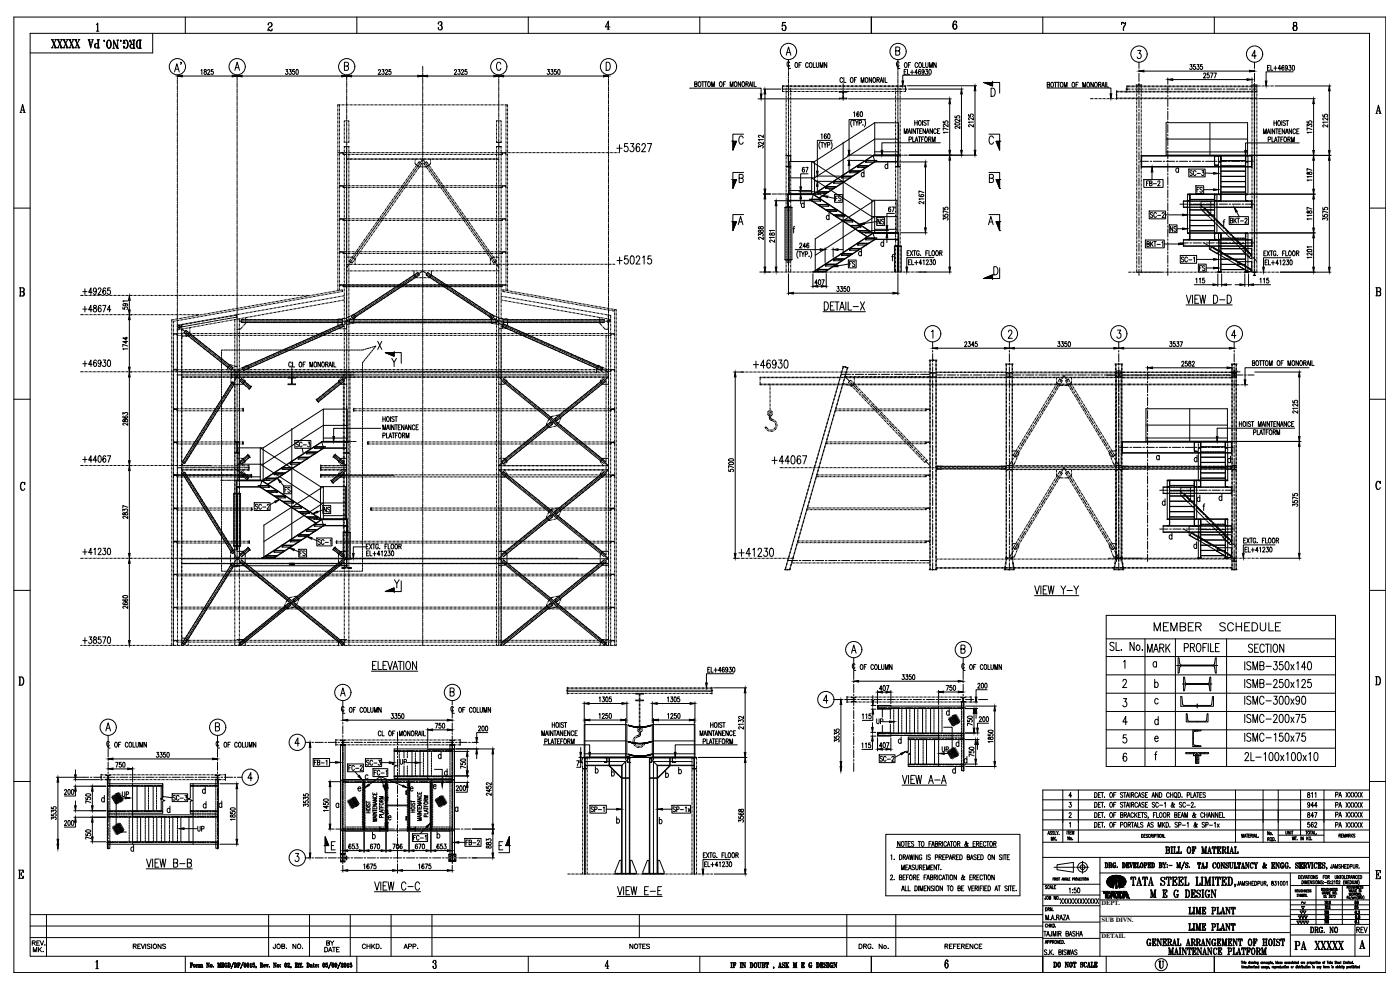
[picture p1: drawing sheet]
<svg xmlns="http://www.w3.org/2000/svg" width="841mm" height="594mm" viewBox="0 0 841 594" stroke-linecap="round" stroke-linejoin="round" font-family="sans-serif">
<defs><g id="words">
<g font-size="10.1">
<text x="711" y="185">VIEW D-D</text>
<text x="86" y="523">VIEW B-B</text>
<text x="224" y="537">VIEW C-C</text>
</g>
<text font-size="9.7" x="541" y="473">VIEW A-A</text>
<g font-size="8.8">
<text x="30" y="30">XXXXX</text>
<text x="52" y="30">PA</text>
<text x="61" y="30">DRG.NO.</text>
<text x="369" y="92">+53627</text>
<text x="369" y="160">+50215</text>
<text x="451" y="222">+46930</text>
<text x="443" y="335">+41230</text>
<text x="692" y="380">MEMBER SCHEDULE</text>
<text x="688" y="393">MARK</text>
<text x="710" y="393">PROFILE</text>
<text x="749" y="393">SECTION</text>
<text x="746" y="404">ISMB-350x140</text>
<text x="746" y="414">ISMB-250x125</text>
<text x="746" y="424">ISMC-300x90</text>
<text x="746" y="435">ISMC-200x75</text>
<text x="746" y="447">ISMC-150x75</text>
<text x="746" y="458">2L-100x100x10</text>
<text x="776" y="571">PA</text>
<text x="789" y="571">XXXXX</text>
</g>
<text font-size="8.4" x="462" y="280">+44067</text>
<g font-size="7.9">
<text x="472" y="42">OF COLUMN</text>
<text x="537" y="42">OF COLUMN</text>
<text x="48" y="189">+48674</text>
<text x="48" y="222">+46930</text>
<text x="204" y="430">OF COLUMN</text>
<text x="270" y="430">OF COLUMN</text>
<text x="690" y="540">M E G DESIGN</text>
<text x="713" y="550">LIME PLANT</text>
<text x="688" y="569">GENERAL ARRANGEMENT OF HOIST</text>
</g>
<g font-size="7.5">
<text x="110" y="44" transform="rotate(-90 110 44)">A'</text>
<text x="48" y="178">+49265</text>
<text x="48" y="279">+44067</text>
<text x="48" y="334">+41230</text>
<text x="48" y="388">+38570</text>
<text x="511" y="404">OF COLUMN</text>
<text x="576" y="404">OF COLUMN</text>
<text x="63" y="450">OF COLUMN</text>
<text x="129" y="450">OF COLUMN</text>
<text x="699" y="514">BILL OF MATERIAL</text>
<text x="713" y="560">LIME PLANT</text>
<text x="701" y="575">MAINTENANCE PLATFORM</text>
</g>
<g font-size="7.1">
<text x="786" y="562">DRG. NO</text>
<text x="814" y="562">REV</text>
</g>
<g font-size="6.6">
<text x="723" y="117" transform="rotate(-90 723 117)">FS</text>
<text x="501" y="122">FS</text>
<text x="690" y="132">SC-2</text>
<text x="708" y="159">SC-1</text>
<text x="176" y="270">SC-3</text>
<text x="190" y="328">SC-1</text>
<text x="184" y="335" transform="rotate(-90 184 335)">FS</text>
<text x="525" y="436">UP</text>
<text x="505" y="447" transform="rotate(-90 505 447)">3535</text>
<text x="239" y="460">UP</text>
<text x="527" y="459">SC-2</text>
<text x="354" y="489">SP-1</text>
<text x="403" y="489">SP-1x</text>
<text x="117" y="501">UP</text>
</g>
<g font-size="6.2">
<text x="542" y="46">EL+46930</text>
<text x="760" y="43">EL+46930</text>
<text x="714" y="107">SC-3</text>
<text x="688" y="113">FB-2</text>
<text x="526" y="136">NS</text>
<text x="738" y="135">BKT-2</text>
<text x="702" y="140">NS</text>
<text x="688" y="149">BKT-1</text>
<text x="509" y="161">FS</text>
<text x="544" y="160">EL+41230</text>
<text x="759" y="160">EL+41230</text>
<text x="719" y="164">FS</text>
<text x="170" y="297">FS</text>
<text x="152" y="307">SC-2</text>
<text x="193" y="309">NS</text>
<text x="219" y="335">EL+41230</text>
<text x="747" y="333">EL+41230</text>
<text x="424" y="405">EL+46930</text>
<text x="565" y="453">UP</text>
<text x="188" y="461">FB-1</text>
<text x="219" y="461">SC-3</text>
<text x="208" y="464">FC-2</text>
<text x="224" y="467">FC-1</text>
<text x="72" y="480">UP</text>
<text x="103" y="482">SC-3</text>
<text x="784" y="480">811</text>
<text x="801" y="480">PA XXXXX</text>
<text x="784" y="486">944</text>
<text x="801" y="486">PA XXXXX</text>
<text x="35" y="494" transform="rotate(-90 35 494)">3535</text>
<text x="784" y="492">847</text>
<text x="784" y="498">562</text>
<text x="801" y="498">PA XXXXX</text>
<text x="247" y="506">FC-1</text>
<text x="279" y="509">FB-2</text>
<text x="422" y="522">EL+41230</text>
<text x="18" y="569">REV.</text>
<text x="195" y="569">BY</text>
<text x="79" y="571">REVISIONS</text>
<text x="163" y="571">JOB. NO.</text>
<text x="217" y="571">CHKD.</text>
<text x="241" y="571">APP.</text>
<text x="377" y="571">NOTES</text>
<text x="515" y="571">DRG. No.</text>
<text x="567" y="571">REFERENCE</text>
<text x="632" y="582">DO NOT SCALE</text>
</g>
<g font-size="5.7">
<text x="19" y="573">MK.</text>
<text x="194" y="573">DATE</text>
</g>
<g font-size="4.9">
<text x="771" y="502">UNIT TOTAL.</text>
<text x="630" y="506">MK.</text>
<text x="795" y="544">N12 50</text>
<text x="794" y="550">N9 6.3</text>
<text x="795" y="547">N11 25</text>
<text x="795" y="553">N6 0.8</text>
</g>
<text font-size="4.4" x="794" y="556">N3 0.1</text>
<text font-size="4" x="781" y="544">~</text>
<g font-size="3.9">
<text x="662" y="544">DEPT.</text>
<text x="662" y="554">SUB DIVN.</text>
<text x="662" y="563">DETAIL</text>
</g>
</g></defs>
<!-- layer: TEXT -->
<g fill="none" stroke="#000" stroke-width=".6">
<path d="M207 40l2-1v-1l-2-1v5h2v-1l-1-1M301 39a1.4 1.4 0 0 0-2-2 1.4 1.4 0 0 0-1 2v1a1.4 1.4 0 0 0 1 2 1.4 1.4 0 0 0 2-1M364 37a2.4 2.4 0 0 1 3 3 2.4 2.4 0 0 1-3 2zM472 33l2-5 1 5M473 31h2M538 31l2-1v-2h-2v5h2l1-2h-1M683 30h2l-1 2a1.4 1.4 0 0 1 2 2 1.5 1.5 0 0 1-3 0M715 39h1l-1 1a.8 .8 0 0 1 1 1 .8 .8 0 0 1-1 0M718 39h-1v1a.8 .8 0 0 1 1 0 .8 .8 0 0 1 0 1 .8 .8 0 0 1-1 0M719 39h1v1a.8 .8 0 0 1 0 1 .8 .8 0 0 1-1 0M722 39h-1v1a.8 .8 0 0 1 1 0 .8 .8 0 0 1 0 1 .8 .8 0 0 1-1 0M755 34h-3l2-4v5"/>
<path d="M110 46h30M121 42v3M123 42v1a1 1 0 0 1 1 1 1 1 0 0 1-1 1 1.6 1.6 0 0 1 1-3zM125 42h1l-1 3h1M128 42h-1v1a.8 .8 0 0 1 1 0 .8 .8 0 0 1 0 1 .8 .8 0 0 1-1 0M141 42l1-5 2 5M142 41h1M145 46h60M172 42h1l-1 1a.8 .8 0 0 1 1 1 1 1 0 0 1-2 0M174 42h1l-1 1a.9 .9 0 0 1 1 1 .9 .9 0 0 1-1 0M177 42h-1v1a.8 .8 0 0 1 1 0 .8 .8 0 0 1 0 1 .8 .8 0 0 1-1 0M178 42a1.3 1.3 0 0 1 1 1 1.3 1.3 0 0 1-1 2z"/>
<path d="M208 47h.1M211 46h40M227 42h1l1 1-2 2h2M230 42h1l-1 1a.8 .8 0 0 1 1 1 1 1 0 0 1-2 0M232 42h1l-2 3h2M235 42h-1v1a.8 .8 0 0 1 1 0 .8 .8 0 0 1 0 1 1 1 0 0 1-2 0M257 46h40M273 42h1v1l-1 2h1M275 42h1v1a.8 .8 0 0 1 0 1 .8 .8 0 0 1-1 0M277 42h1l-1 3h2M280 42h-1v1a.8 .8 0 0 1 1 0 .8 .8 0 0 1 0 1 .8 .8 0 0 1-1 0M303 46h60"/>
<path d="M329 42h1l-1 1a.9 .9 0 0 1 1 1 .9 .9 0 0 1-1 0M331 42h1l-1 1a.8 .8 0 0 1 1 1 .8 .8 0 0 1-1 0M334 42h-1v1a.8 .8 0 0 1 1 0 .8 .8 0 0 1 0 1 .8 .8 0 0 1-1 0M335 42a1.3 1.3 0 0 1 1 1 1.3 1.3 0 0 1-1 2zM414 53h43v3M455 59h49M459 54h10M460 56v58M506 47a.8 .8 0 0 0-1 0 .8 .8 0 0 0 0 1 1 1 0 0 0 0 2 .8 .8 0 0 0 1-1M507 47v3h1M510 59h61M511 47a1.4 1.4 0 0 1 2 1 1.4 1.4 0 0 1-2 1v-1z"/>
<path d="M513 48h1M515 47h-2v3M517 50v-3l1 3 1-3v3M520 47a1.4 1.4 0 0 1 1 1 1.4 1.4 0 0 1-1 1v-1zM524 47v3l-2-3v3M525 47a1.4 1.4 0 0 1 1 1 1.4 1.4 0 0 1-1 1l-1-1zM527 48h1v-1h-1v3M528 48v2M529 50l1-3v3M529 49h1M531 47v3M532 47v3h1"/>
<path d="M545 52h42M546 54h33M578 56v34M586 54v36M595 53a2.5 2.5 0 0 1 3 2 2.5 2.5 0 0 1-3 3zM629 53h38v3M687 43h64M702 47v4M704 48h45M723 45v-1a.7 .7 0 0 1 1 0 .7 .7 0 0 1 0 1l-1 2h1M726 44h-1v1a.8 .8 0 0 1 1 0 .8 .8 0 0 1 0 1 .8 .8 0 0 1-1 0M727 44h2l-1 3"/>
<path d="M729 44h2l-1 3M752 47v3M756 59h34M766 52h34M799 55v35M512 72a4 4 0 0 0 0 4M512 72h2M513 68v-1v3M513 72v3M514 72l1 2v1M516 72l-1 2M516 68v-1a1.4 1.4 0 0 0-1 2 1.4 1.4 0 0 0 1 1 .8 .8 0 0 0 0-1 .8 .8 0 0 0-1-1v1"/>
<path d="M516 74h1v-1l-1-1v3M517 67a1.3 1.3 0 0 1 1 2 1.3 1.3 0 0 1-1 1zM518 75h.1M519 72a4 4 0 0 1 0 4M520 72h-10v18M567 73v1h1a.8 .8 0 0 1 0-1 .8 .8 0 0 1 1 0 .8 .8 0 0 1 0 1M570 80h-3M570 78l-3-1v1M570 75v1l-3-1v1M571 62v28M574 70v1h1a.8 .8 0 0 1 0-1 .8 .8 0 0 1 1 0 .8 .8 0 0 1 0 1M574 74a1.5 1.5 0 0 1 1-1 1.5 1.5 0 0 1 1 2 1.5 1.5 0 0 1-1 0 1.5 1.5 0 0 1-1-1z"/>
<path d="M577 76v1l-3-1v1M577 72v1l-3-1v1M582 69v1h1a.8 .8 0 0 1 0-1 .8 .8 0 0 1 1 0 .8 .8 0 0 1 0 1M585 75v1l-3-1v1M585 73h-3v1M585 71v1l-3-1v1M785 76v-1h1a1 1 0 0 1 2 0 .9 .9 0 0 1 0 1M785 73v1h1a.8 .8 0 0 1 0-1 1 1 0 0 1 2 0 .8 .8 0 0 1 0 1M788 80h-3h1M788 78l-3-1v1M789 62v28M795 69v1h1a.8 .8 0 0 1 0-1 .8 .8 0 0 1 1 0 .8 .8 0 0 1 0 1"/>
<path d="M798 75v1l-2-1a.7 .7 0 0 0-1 0 .7 .7 0 0 0 0 1M798 73h-3v1M798 71v1l-2-1a.7 .7 0 0 0-1 0 .7 .7 0 0 0 0 1M446 83a1.4 1.4 0 0 0-1-1 1.4 1.4 0 0 0-1 2v1a1.4 1.4 0 0 0 1 2 1.4 1.4 0 0 0 1-2M456 89v-1h1a.8 .8 0 0 1 1-1 1 1 0 0 1 0 2M459 85v2l-2-1a.7 .7 0 0 0-1 0 .7 .7 0 0 0 0 1M459 84h-3M459 81v2l-2-2a.7 .7 0 0 0-1 1M493 85a4 4 0 0 0 0 4M493 86h2M493 81l1-1v3M494 86v3"/>
<path d="M495 86l1 1v2M496 81a1.4 1.4 0 0 0-1 1 1.4 1.4 0 0 0 1 1 .9 .9 0 0 0 0-1 .9 .9 0 0 0-1 0M497 86l-1 1M497 87h1v-1h-1v3M497 81a1.3 1.3 0 0 1 2 1 1.3 1.3 0 0 1-2 1zM499 85a4 4 0 0 1 0 4M500 84h-9v19M509 93h15M509 96h10M510 99v3M533 99a1.1 1.1 0 0 0-1 1 1.1 1.1 0 0 0 1 1M533 97v4"/>
<path d="M540 97h17M546 93h41M565 86h-35v4M571 96v64M750 93h50M780 86h-32v4M789 96v18M799 96v65M444 107h2v-2h-2v5l2-1v-1v-1M459 117h4M460 119v41M480 115h10"/>
<path d="M481 119v3M483 101v-1a1.5 1.5 0 0 0-1 2 1.5 1.5 0 0 0 1 1 .9 .9 0 0 0 0-1 .9 .9 0 0 0-1 0M484 100h1l-1 3M485 104h-4v8M490 106h14M490 109h10M491 112v3M497 118l4 1M519 104a1.1 1.1 0 0 0-2 1 1.1 1.1 0 0 0 2 1M519 102v4M552 117a1.4 1.4 0 0 0 1 1 1.4 1.4 0 0 0 2-1 .8 .8 0 0 0-1 0 .8 .8 0 0 0-1 1h1M555 120h-3h1"/>
<path d="M555 116l-3-1v1M556 100v37M594 107h2v-2h-2v5l3-1v-1l-1-1M687 108h12v5h-12zM692 103v5M708 101a1.2 1.2 0 0 0-2 1 1.2 1.2 0 0 0 2 1M708 101v3M723 114h6M724 104h5M751 117h39M785 104a1 1 0 0 0 1 1 1.1 1.1 0 0 0 1-2 .8 .8 0 0 1 1 1 .8 .8 0 0 1 0 1 .8 .8 0 0 1-1 0l-1-1zM788 108h-3l1 1"/>
<path d="M788 106h-3l1 1M788 102l-3-1v2M789 120v17M443 135l2-5 1 5M444 133h2M456 138v1a1 1 0 0 0 1 0 1 1 0 0 0 0-1 .8 .8 0 0 1 1 1 .8 .8 0 0 1 0 1 .8 .8 0 0 1-1-1v-1zM456 136v1a1 1 0 0 0 1 0 1 1 0 0 0 0-1 .8 .8 0 0 1 1 0 .8 .8 0 0 1 0 1 .8 .8 0 0 1-1 0v-1zM465 138h-3l1 1M465 121h8M466 124v36M476 137h1M477 136v1v3"/>
<path d="M483 123v-1a1.1 1.1 0 0 0-2 1 1.1 1.1 0 0 0 2 1M483 121v4M498 130v-1a1.4 1.4 0 0 0-2 2 1.2 1.2 0 0 0 2 1v-1M498 128v4M523 139h11M527 133l-8 1M535 125v-1a1.5 1.5 0 0 0-1 2 1.5 1.5 0 0 0 1 1 .9 .9 0 0 0 0-1 .9 .9 0 0 0-1 0M536 124h1l-1 3M537 128h-4v8M541 140h16M555 121v1l-1-1a1 1 0 0 0-2 0 .8 .8 0 0 0 0 1h1M567 132v-1h1a.9 .9 0 0 1 1 0 .9 .9 0 0 1 0 1"/>
<path d="M567 129v1h1a.8 .8 0 0 1 0-1 .8 .8 0 0 1 1 0 .8 .8 0 0 1 0 1M567 125v1h1a.8 .8 0 0 1 0-1 .8 .8 0 0 1 1 0 .8 .8 0 0 1 0 1M570 128l-3-1v1M594 135l1-5 2 5M594 133h2M700 129h10M707 137h3M735 133h1M736 132l-1 1v3M738 130h12v5h-12zM743 127l1 3M751 140h39"/>
<path d="M785 127v1a1 1 0 0 0 1 0 1 1 0 0 0 1-1 .8 .8 0 0 1 1 0 .8 .8 0 0 1 0 1 .8 .8 0 0 1-1 0l-1-1zM788 131h-3l1 1M788 129h-3l1 1M788 126l-3-1v1M795 132v-1l1 1a.8 .8 0 0 1 1-1 .8 .8 0 0 1 0 1M795 129v1h1a.8 .8 0 0 1 0-1 .8 .8 0 0 1 1 0 .8 .8 0 0 1 0 1M795 125v1h1a.8 .8 0 0 1 0-1 .8 .8 0 0 1 1 0 .8 .8 0 0 1 0 1M798 128l-3-1v1M456 142v-2l1 1a.8 .8 0 0 1 1-1 1 1 0 0 1 0 2M459 142v2l-2-1a.7 .7 0 0 0-1 0 .7 .7 0 0 0 0 1M462 140v1a1 1 0 0 0 1 0 1 1 0 0 0 1-1 .8 .8 0 0 1 1 0 .8 .8 0 0 1 0 1 .8 .8 0 0 1-1 0l-1-1zM465 144v2l-2-2-1 1h1"/>
<path d="M465 143h-3h1M478 150h15M479 151a4 4 0 0 0 0 4M480 151h1M480 147l1-1 1 1-2 2h2M481 151v3M482 151v2v1M483 151l-1 2M484 153h1v-2h-1v3M484 148h-2l1-2v3M486 146a1.4 1.4 0 0 0-1 1 1.4 1.4 0 0 0 1 2 .8 .8 0 0 0 0-1 .8 .8 0 0 0-1 0M486 154h.1"/>
<path d="M487 151a4 4 0 0 1 0 4M496 149v9M500 149v6M503 150h3M510 159l-7 1M517 152v-1a1.2 1.2 0 0 0-1 1 1.2 1.2 0 0 0 1 1M517 150v4M531 146a1.1 1.1 0 0 0-2 1 1.1 1.1 0 0 0 2 0M531 144v4M533 143v3M536 154h1M537 153l-1 1v3"/>
<path d="M545 152h1M546 151h-1v3M547 151l1 3M548 151l-1 3M549 151h1M549 151v3M552 151a.8 .8 0 0 0-1 0 .8 .8 0 0 0 0 1 1 1 0 0 0 0 2 1.1 1.1 0 0 0 1-2M556 152h1M558 151h-2v3M558 151v3h1M560 151a1.4 1.4 0 0 1 2 1 1.4 1.4 0 0 1-2 1v-1zM562 151h1a1.4 1.4 0 0 1 1 1 1.4 1.4 0 0 1-2 1v-1z"/>
<path d="M565 152h1v-1h-1v3M565 152l1 2M688 144h11v5h-11zM699 147h9M719 156h10M759 152h1M761 151h-2v3M761 151l2 3M763 151l-2 3M763 151h1M764 151v3M766 151a.8 .8 0 0 0-1 0 .8 .8 0 0 0 0 1v1a.8 .8 0 0 0 1 1 .8 .8 0 0 0 0-1"/>
<path d="M770 152h1M772 151h-2v3M772 151v3h2M774 151h1a1.4 1.4 0 0 1 1 1 1.4 1.4 0 0 1-2 2v-1zM777 151a1.4 1.4 0 0 1 1 1 1.4 1.4 0 0 1-1 2l-1-1zM779 152h1v-1h-1v3M780 152v2M785 150a1.5 1.5 0 0 1 2-1 1.5 1.5 0 0 1 1 2 1.5 1.5 0 0 1-2 0 1.5 1.5 0 0 1-1-1zM788 155h-3h1M788 152v1l-2-1h-1l1 1M788 148h-3l1 1M789 143v18"/>
<path d="M459 163h4M474 164v13M477 176h59M488 164v9M491 170h-2l2-2v3M491 172h2M492 168a1.3 1.3 0 0 1 1 2 1.3 1.3 0 0 1-1 1zM494 168h1l-1 3M496 164v9M503 172h1l-1 1a1.1 1.1 0 0 1 1 2 .8 .8 0 0 1-1 0M505 172h1l-1 1a1.1 1.1 0 0 1 1 2 .8 .8 0 0 1-1 0M508 172h-1v1a.8 .8 0 0 1 1 0 1 1 0 0 1 0 2 .8 .8 0 0 1-1 0"/>
<path d="M509 172a1.3 1.3 0 0 1 1 2 1.3 1.3 0 0 1-1 1zM539 164v13M552 163h19M597 160a2.5 2.5 0 0 1 3 3 2.5 2.5 0 0 1-3 2zM717 171h12M718 168l1-1v3M720 168l1-1v3M724 167h-2v1a1 1 0 0 1 2 0 1.1 1.1 0 0 1-1 2 .8 .8 0 0 1-1-1M725 161h4M732 164v8M734 164v8M737 171h3"/>
<path d="M742 171h3M748 164v8M750 164v8M753 171h10M757 168v-1v3M759 168l1-1v3M762 167h-1v1a.8 .8 0 0 1 1 0 1 1 0 0 1 0 2 .8 .8 0 0 1-1-1M769 163h31M74 185v1h1a.8 .8 0 0 1 0-1 .8 .8 0 0 1 1 0 .8 .8 0 0 1 0 1M75 182v1a.8 .8 0 0 1 0 1 1.1 1.1 0 0 1-1-2l3 1-1 1M77 181h-3M78 180v6"/>
<path d="M78 192v29M494 187h26M495 181a2.5 2.5 0 0 1 3 3 2.5 2.5 0 0 1-3 2zM499 184h1M501 181h-2v5h2M502 181h2M503 181v5M504 186l2-5 1 5M505 185h2M508 181v5M510 181v5h2M513 184h3"/>
<path d="M517 181l2 5M519 181l-2 5M560 199v-1v5M606 199v-1l2 1-2 4h2M671 198h2l-1 2a1.4 1.4 0 0 1 1 2 1.4 1.4 0 0 1-2 0M713 183h27M76 205v1l-2-1h3M76 203v1l-2-1h3M77 210h-3M77 208l-3-1v1M175 218a.8 .8 0 0 0-1-1 1.1 1.1 0 0 0-1 2 .8 .8 0 0 0 1 1 .8 .8 0 0 0 1 0M176 217v3h1"/>
<path d="M180 218v-1a1.4 1.4 0 0 1 1 2 1.4 1.4 0 0 1-1 1v-1zM182 219h1M183 217h-1v3M189 218v-1a1.4 1.4 0 0 1 1 2 1.4 1.4 0 0 1-1 1v-1zM192 217v3l-1-3v3M194 218v-1a1.4 1.4 0 0 1 1 2 1.4 1.4 0 0 1-1 1l-1-1zM196 219h1v-1l-1-1v3M196 219l1 1M198 219h1M200 217v3M201 217v3h1M227 205l2 5"/>
<path d="M229 205l-2 5M235 215l2 3v2M238 215l-1 3M563 209h40M580 206v-1l1 1-2 2h2M582 205h1l-1 1a1.1 1.1 0 0 1 1 2 .8 .8 0 0 1-1 0M585 207h-1l1-2v3M587 205h-1v2a.8 .8 0 0 1 1 0 .8 .8 0 0 1 0 1 .8 .8 0 0 1-1 0M609 209h60M636 205h1l-1 1a1.1 1.1 0 0 1 1 2 1 1 0 0 1-2 0M638 205h1l-1 1a1.1 1.1 0 0 1 1 2 1 1 0 0 1-2 0M641 205h-1v2a.8 .8 0 0 1 1 0 .8 .8 0 0 1 0 1 .8 .8 0 0 1-1 0"/>
<path d="M642 205a1.3 1.3 0 0 1 1 2 1.3 1.3 0 0 1-1 1zM675 209h64M689 220v3M703 205h1l-1 1a1.1 1.1 0 0 1 1 2 .9 .9 0 0 1-1 0M706 205h-1v2a.8 .8 0 0 1 1 0 .8 .8 0 0 1 0 1 .8 .8 0 0 1-1 0M707 205h1v1a1 1 0 0 1 0 2 .8 .8 0 0 1-1 0M709 205h1l-1 3M710 218v-1a.7 .7 0 0 1 1 0 .7 .7 0 0 1 0 1l-1 2h1M713 217h-1v1a.8 .8 0 0 1 1 0 1 1 0 0 1 0 2 .8 .8 0 0 1-1-1M714 217v1a1 1 0 0 1 1 1 1 1 0 0 1 0 1 1.3 1.3 0 0 1-1-1 1.3 1.3 0 0 1 1-1v-1zM716 218v-1a.7 .7 0 0 1 1 0 .7 .7 0 0 1 0 1l-1 2h2M743 202h-3l2-4v5"/>
<path d="M752 218h2v-1h-2v3l2-1-1-1M755 217a1.4 1.4 0 0 1 1 1 1.4 1.4 0 0 1-1 1l-1-1zM757 217h1M757 217v3M758 217h2M759 217v3M761 217a1.4 1.4 0 0 1 1 1 1.4 1.4 0 0 1-1 1l-1-1zM763 220v-3v3l1-3v3M768 217a1.4 1.4 0 0 1 1 1 1.4 1.4 0 0 1-1 1l-1-1zM770 218h.1M771 217h-1v3M774 220v-3l1 3v-3v3"/>
<path d="M777 217a1.4 1.4 0 0 1 1 1 1.4 1.4 0 0 1-1 1l-1-1zM780 217v3l-1-3v3M781 217a1.4 1.4 0 0 1 1 1 1.4 1.4 0 0 1-1 1v-1zM783 218h1l1-1h-2v3M784 218l1 2M785 220l1-3 1 3M785 219h1M787 217v3M788 217v3h1M78 226v51M186 220v-3l1 3 1-3v3M198 220v-3l1 3"/>
<path d="M441 223h6M442 226v106M692 221h45M754 223h28M781 226v36M786 221h-38v7M74 249v-1h1a.8 .8 0 0 1 1 0 .8 .8 0 0 1 0 1M74 252v1a1 1 0 0 0 1 0 1 1 0 0 0 0-1 1 1 0 0 1 2 0 .8 .8 0 0 1-1 1 .8 .8 0 0 1-1 0v-1zM74 250a1.5 1.5 0 0 0 1 1 1.5 1.5 0 0 0 2-1 .9 .9 0 0 0-1 0 .9 .9 0 0 0-1 1h1M77 254v1l-2-1a.7 .7 0 0 0-1 0 .7 .7 0 0 0 0 1M229 257h-29v5M230 258v-3l1 3 1-3v3"/>
<path d="M230 250v3M230 252h1M231 250v3M232 258l1-3 1 3M232 257h2M233 250a1.4 1.4 0 0 1 1 2 1.4 1.4 0 0 1-1 1l-1-1zM234 255v3M235 250v3M237 255v3l-2-3v3M237 251l-1-1-1 1 1 1a.8 .8 0 0 1 1 1 .8 .8 0 0 1-1 0h-1M237 250h2M237 255h2"/>
<path d="M238 250v3M238 255v3M239 257h1M241 255h-2v3h2M243 255v3l-2-3v3M243 258l1-3 1 3M244 257h1M247 255v3l-2-3v3M249 256a.8 .8 0 0 0-1-1 .8 .8 0 0 0 0 1v1a.8 .8 0 0 0 0 1 .8 .8 0 0 0 1-1M250 257h1M251 255h-1v3h1M745 253v3"/>
<path d="M745 255h1M746 253v3M747 253a1.4 1.4 0 0 1 1 2 1.4 1.4 0 0 1-1 1v-1zM749 253v3M751 254v-1l-1 1 1 1a.8 .8 0 0 1 0 1 .8 .8 0 0 1-1 0M752 253h1M752 253v3M753 260h1v-2h-1v3M755 258v3h2M756 256v-3l1 3 1-3v3M758 256l1-3 1 3M758 255h2"/>
<path d="M759 258h1M759 258v3M760 253v3M761 260h.1M762 258h-1v3M763 253v3l-2-3v3M763 258a1.4 1.4 0 0 1 1 2 1.4 1.4 0 0 1-1 1l-1-1zM763 253h2M764 253v3M765 260l1-1v-1h-1v3M765 255h1M766 260v1"/>
<path d="M767 253h-2v3h2M769 253v3l-2-3v3M769 256l1-3 1 3M770 255h1M773 253v3l-2-3v3M775 254a.8 .8 0 0 0-1-1 .8 .8 0 0 0 0 1v1a.8 .8 0 0 0 0 1 .8 .8 0 0 0 1-1M776 255h1M777 241v1h1a.8 .8 0 0 1 0-1 .8 .8 0 0 1 1 0 .8 .8 0 0 1 0 1M777 253h-1v3h1M778 257h-47v5M780 247v1l-2-1a.7 .7 0 0 0-1 0 .7 .7 0 0 0 0 1M780 245h-3v1"/>
<path d="M780 243v1l-3-1v1M182 269v3M230 262l1-1v-1h-1v3M232 260v3h1M234 263v-3l1 3M234 262h1M236 260h1M236 260v3M238 261h.1M239 260h-1v3M240 260a1.4 1.4 0 0 1 1 2 1.4 1.4 0 0 1-1 1l-1-1zM242 261h1v-1h-1v3"/>
<path d="M242 261l1 2M244 263v-3l1 3 1-3v3M438 278a1.5 1.5 0 0 1 2-1 1.5 1.5 0 0 1 1 2 1.5 1.5 0 0 1-2 0 1.5 1.5 0 0 1-1-1zM438 276a1.5 1.5 0 0 1 2-1 1.5 1.5 0 0 1 1 2 1.5 1.5 0 0 1-2 0 1.5 1.5 0 0 1-1-1zM696 274a1.1 1.1 0 0 0-1 1 1.1 1.1 0 0 0 1 1M696 274v2M719 275a1.1 1.1 0 0 0-2 1 1.1 1.1 0 0 0 2 1M719 273v4M738 265h44M739 276a1.2 1.2 0 0 0-1 1 1.2 1.2 0 0 0 1 1v-1M739 274v4M757 261l1-3v3"/>
<path d="M757 260h1M767 261v-3l1 3 1-3v3M781 268v64M78 283v49M169 290l1 2M438 282v1h1a.8 .8 0 0 1 0-1 .8 .8 0 0 1 1 0 .8 .8 0 0 1 0 1M441 281l-3-1v1M700 300v4M721 299h-1a1.1 1.1 0 0 0-1 1 1.1 1.1 0 0 0 2 1M721 297v4M734 299v-1a1.2 1.2 0 0 0-2 1 1.2 1.2 0 0 0 2 1M734 297v4"/>
<path d="M777 297v1h1a.8 .8 0 0 1 0-1 .8 .8 0 0 1 1 0 .8 .8 0 0 1 0 1M780 300l-3-2v2M74 307v-1h1a.8 .8 0 0 1 1 0 .8 .8 0 0 1 0 1M74 308v1a1 1 0 0 0 1 0 1 1 0 0 0 0-1 1 1 0 0 1 2 0 .8 .8 0 0 1 0 1 1 1 0 0 1-2 0v-1zM77 310v1l-2-1a.7 .7 0 0 0-1 0 .7 .7 0 0 0 0 1M77 305l-3-1v1M165 301l-3 2M194 306l-3 1M700 301a1.2 1.2 0 0 0-2 1 1.2 1.2 0 0 0 2 1M704 320v4M723 304h1M724 303h-1v4"/>
<path d="M777 304v-1h1a.8 .8 0 0 1 1 0 .8 .8 0 0 1 0 1M777 301v1h1a.8 .8 0 0 1 0-1 .8 .8 0 0 1 1 0 .8 .8 0 0 1 0 1M78 338v47M187 323l3 2M220 329h-8v3M221 327h-1v3M222 327l1 3M223 327l-1 3M224 327h1M225 327v3M227 328a.8 .8 0 0 0-1-1 .8 .8 0 0 0 0 1v1a.8 .8 0 0 0 0 1 .8 .8 0 0 0 1-1M233 327h-2v3"/>
<path d="M233 327v3h1M235 327a1.4 1.4 0 0 1 2 1 1.4 1.4 0 0 1-2 2v-1zM238 327a1.4 1.4 0 0 1 1 1 1.4 1.4 0 0 1-1 2l-1-1zM240 328h1v-1h-1v3M240 328l1 2M704 322v-1a1.4 1.4 0 0 0-2 2 1.1 1.1 0 0 0 2 0M719 327a1.2 1.2 0 0 0-2 1 1.2 1.2 0 0 0 2 1M719 326v3M747 325h1M748 323h-1v3M749 323l1 3M750 323l-1 3"/>
<path d="M751 323h1M752 323v3M754 324a.8 .8 0 0 0-1-1 .8 .8 0 0 0 0 1v1a.9 .9 0 0 0 1 1 .9 .9 0 0 0 0-1M757 335h25M758 325h1M760 323h-2v3M760 323v3h2M762 323h1a1.4 1.4 0 0 1 1 2 1.4 1.4 0 0 1-2 1v-1zM765 323a1.4 1.4 0 0 1 1 2 1.4 1.4 0 0 1-1 1l-1-1zM766 327h-19v5M767 325l1-1v-1h-1v3M767 325l1 1"/>
<path d="M74 358a1.5 1.5 0 0 1 2-1 1.5 1.5 0 0 1 1 2 1.5 1.5 0 0 1-2 0 1.5 1.5 0 0 1-1-1zM74 360a1.5 1.5 0 0 0 1 1 1.5 1.5 0 0 0 2-1 1 1 0 0 0-2 0 .9 .9 0 0 0 0 1h1M237 348l1 3v2M240 348l-2 3M621 358h27M622 352l1 5 1-5M625 352v5M627 354h1M629 352h-2v5h2M630 352l1 5v-5l1 5 1-5M637 352l2 2v3M640 352l-1 2"/>
<path d="M641 355h3M645 352l2 2v3M648 352l-1 2M74 362a1.5 1.5 0 0 0 1 1 1.5 1.5 0 0 0 2-1 .9 .9 0 0 0-1 0 .9 .9 0 0 0-1 1h1M77 364v1l-2-1a.7 .7 0 0 0-1 0 .7 .7 0 0 0 0 1M224 400h1M226 397h-2v5h2M227 397v5h2M230 400h2M232 397h-2v5h2M233 397l1 5 2-5M239 397h3"/>
<path d="M240 397v5M243 397v5M245 398v-1a2.6 2.6 0 0 1 2 3 2.6 2.6 0 0 1-2 2 3 3 0 0 1 0-4zM250 397v5l-2-5v5M511 392l2-5 1 5M512 391h2M577 390h2v-2l-2-1v5h3v-1l-1-1M669 387l-1-1-1 1v1h2a1.5 1.5 0 0 1 0 3 1.3 1.3 0 0 1-2-1M670 386v5h3M674 390v1zM675 398l1-1v4M681 386v5l-2-5v5"/>
<path d="M695 398h-1a1.4 1.4 0 0 0-1 1 1.4 1.4 0 0 0 1 1h1M695 397v4M205 418l1-5 1 5M205 417h2M223 403h28M236 402l1-5 2 5M237 401h1M270 416l2-1v-2h-2v5h3v-1l-1-1M360 419v3M362 419h1l-1 1a.8 .8 0 0 1 1 1 .8 .8 0 0 1-1 0M364 419a1.3 1.3 0 0 1 1 1 1.3 1.3 0 0 1-1 1zM367 419h-1v1a.8 .8 0 0 1 1 0 .8 .8 0 0 1 0 1 .8 .8 0 0 1-1 0"/>
<path d="M401 419v3M403 419h1l-1 1a.8 .8 0 0 1 1 1 .8 .8 0 0 1-1 0M405 419a1.3 1.3 0 0 1 1 1 1.3 1.3 0 0 1-1 1zM408 419h-1v1a.8 .8 0 0 1 1 0 .8 .8 0 0 1 0 1 .8 .8 0 0 1-1 0M429 413h20M448 416v36M675 409v-1h1l1 1-3 4h3M675 420h2l-1 2a1.4 1.4 0 0 1 1 2 1.4 1.4 0 0 1-2 0M694 410a1.5 1.5 0 0 1 2 1 1.5 1.5 0 0 1-2 2v-1M694 408v5M64 439l1-5 1 5M64 437h2"/>
<path d="M129 436h3v-2h-3v5h3v-2l-1-1M229 440a.8 .8 0 0 0-1-1 .8 .8 0 0 0-1 1v1a.8 .8 0 0 0 1 1 .8 .8 0 0 0 1-1M230 439v3h1M234 439a1.4 1.4 0 0 1 1 2 1.4 1.4 0 0 1-1 1l-1-1zM237 439h-1v3M243 439a1.4 1.4 0 0 1 1 2 1.4 1.4 0 0 1-1 1l-1-1zM246 439v3l-1-3v3M247 439h1a1.4 1.4 0 0 1 1 2 1.4 1.4 0 0 1-2 1v-1zM254 439v3M254 439v3h2M351 422v12M351 432v22"/>
<path d="M354 423h20M354 433h19M360 429v3M362 429a.7 .7 0 0 1 1 0 .7 .7 0 0 1 0 1l-1 2h1M365 429h-1v1a.8 .8 0 0 1 1 0 .8 .8 0 0 1 0 1 .8 .8 0 0 1-1 0M366 429a1.3 1.3 0 0 1 1 1 1.3 1.3 0 0 1-1 1zM376 432v24M377 422v12M392 422v12M393 432v24M395 423h20M396 433h18"/>
<path d="M401 429h1v3M403 429a.8 .8 0 0 1 1 0 .8 .8 0 0 1 0 1l-1 2h1M406 429h-1v1a.8 .8 0 0 1 1 0 .8 .8 0 0 1 0 1 .8 .8 0 0 1-1 0M407 429a1.3 1.3 0 0 1 2 1 1.3 1.3 0 0 1-2 1zM417 432v22M417 422v12M444 434v-2l1 1a.8 .8 0 0 1 1-1 1 1 0 0 1 0 2M447 436v2l-3-1v1M447 435h-3v1M447 430v2l-3-2v1v1M497 421h-2l1-4v5M570 428v-1a1.1 1.1 0 0 0-2 1 1.1 1.1 0 0 0 2 1"/>
<path d="M570 426v4M677 434h-2l1-4v5M696 420h-1a1.4 1.4 0 0 0-1 1 1.4 1.4 0 0 0 1 2l1-1M696 433l-1-1a1.5 1.5 0 0 0-1 2 1.5 1.5 0 0 0 1 1h1M696 430v5M180 446h-3l2-3v5M198 458h4M229 458h5M236 440h1M240 442v-3l1 3 1-3v3M244 458h5M249 440h2v-1h-2v3"/>
<path d="M250 440l1 2M251 442l1-3 1 3M252 441h1M265 454v-1a1.2 1.2 0 0 0-2 1 1.4 1.4 0 0 0 2 2v-1M265 452v4M327 447h27v5M346 457h2l-1 3M348 455h1M349 458v3h-3M349 449v3M419 455h30M443 447h-37v5"/>
<path d="M448 458v64M541 453l-3 2M541 444a1.1 1.1 0 0 0-1 1 1.1 1.1 0 0 0 1 1M541 443v4M576 446a1.1 1.1 0 0 0-2 1 1.1 1.1 0 0 0 2 1M576 445v3M581 456a1.1 1.1 0 0 0-2 1 1.1 1.1 0 0 0 2 1M581 454v4M677 441h-2v2a1.5 1.5 0 0 1 2 2 1.5 1.5 0 0 1-2 1v-1M677 453l-1-1a2.9 2.9 0 0 0 0 5 1.5 1.5 0 0 0 1-1 1.5 1.5 0 0 0-2-2v2M694 444h2l-1-2a1.4 1.4 0 0 0-1 2 1.4 1.4 0 0 0 1 1h1M694 453h1"/>
<path d="M695 452l-1 1v3M63 480l-1-1a1.1 1.1 0 0 0-1 2 1.1 1.1 0 0 0 2 0M63 478v4M98 478l5 1M123 475v-1a1.1 1.1 0 0 0-1 1 1.1 1.1 0 0 0 1 1M123 473v4M152 467h-3l2-3v5M215 474h2l-1-1a1.1 1.1 0 0 0-1 1 1.1 1.1 0 0 0 2 1M221 466a1.1 1.1 0 0 0-2 1 1.1 1.1 0 0 0 2 0M224 480h2l-2 1h2M224 476v1h2v-1M225 478a.7 .7 0 0 0-1 1 .7 .7 0 0 0 1 0 .7 .7 0 0 0 1 0 .7 .7 0 0 0 0-1"/>
<path d="M225 477h.1M229 466l-7 5M229 466l1 6M229 466l13 6M230 478h-2l2 1-2 1h2M246 474h2v-1a1.1 1.1 0 0 0-2 1 1.1 1.1 0 0 0 2 1M251 479h2l-2 2h2M251 476v1h2v-1M251 478a.7 .7 0 0 0 1 1 .7 .7 0 0 0 1-1M252 476v1M257 478h-2l2 1h-2h2M260 472h2v-1a1.4 1.4 0 0 0-2 2 1.2 1.2 0 0 0 2 1v-1"/>
<path d="M269 464l-1-1a1.1 1.1 0 0 0-1 2 1.1 1.1 0 0 0 2 0M269 462v4M358 462a1.1 1.1 0 0 1 1 1 1.1 1.1 0 0 1-1 1M358 460v4M367 464h1a1.2 1.2 0 0 1 1 1 1.2 1.2 0 0 1-1 1h-1M367 462v4M400 465a1.1 1.1 0 0 1 2 1 1.1 1.1 0 0 1-2 0M400 463v4M408 463v-1a1.1 1.1 0 0 1 1 2 1.1 1.1 0 0 1-1 0M408 461v4M542 472h27M574 462a1.1 1.1 0 0 0-2 1 1.1 1.1 0 0 0 2 1"/>
<path d="M574 461v3M644 478h-2l1-2v3M658 476a1.5 1.5 0 0 1 1 2 1.5 1.5 0 0 1-1 1zM660 477h1M661 476h-1v3h1M661 476h2M662 476v3M664 479h.1M667 476a1.4 1.4 0 0 1 1 2 1.4 1.4 0 0 1-1 1v-1zM669 477h1M670 476h-1v3M674 477v-1l-1 1 1 1a.8 .8 0 0 1 0 1 .8 .8 0 0 1-1 0"/>
<path d="M675 476h1M676 476v3M677 479v-3l1 3M677 478h1M679 476v3M680 477h1v-1h-1v3M680 477l1 2M683 477a.8 .8 0 0 0-1-1 .8 .8 0 0 0 0 1v1a.8 .8 0 0 0 0 1 .8 .8 0 0 0 1-1M684 479l1-3v3M684 478h1M687 477l-1-1v1a1.2 1.2 0 0 1 1 2h-1M688 477h1"/>
<path d="M689 476h-1v3h1M692 479l1-3 1 3M692 478h1M696 476v3l-2-3v3M696 476a1.5 1.5 0 0 1 2 2 1.5 1.5 0 0 1-2 1zM702 477a.8 .8 0 0 0-1-1 .8 .8 0 0 0 0 1v1a.8 .8 0 0 0 0 1 .8 .8 0 0 0 1-1M703 477h2M703 476v3M705 476v3M706 476a1.4 1.4 0 0 1 1 2 1.4 1.4 0 0 1-1 1l-1-1zM706 478l1 1M708 476a1.5 1.5 0 0 1 1 2 1.5 1.5 0 0 1-1 1z"/>
<path d="M710 479h.1M713 478l1-1 1-1h-2v3M715 476v3h2M717 479l1-3 1 3M717 478h1M719 476h1M719 476v3M721 477h1M722 476h-1v3h1M724 477v-1l-1 1 1 1a.8 .8 0 0 1 0 1 .8 .8 0 0 1-1 0M102 486a1.1 1.1 0 0 0-2 1 1.1 1.1 0 0 0 2 1M102 484v4"/>
<path d="M124 483a1.1 1.1 0 0 0-2 1 1.1 1.1 0 0 0 2 1M124 481v4M133 483a1.2 1.2 0 0 0-1 1 1.2 1.2 0 0 0 1 1v-1M133 481v4M203 483a1.1 1.1 0 0 0-1 1 1.1 1.1 0 0 0 1 1M203 482v3M220 488h2M220 487h2M220 485h2M220 482h2M220 481v1M220 483v1l1-1a.6 .6 0 0 1 1 0 .6 .6 0 0 1 0 1"/>
<path d="M221 487v1M224 500v4M224 488h2l-2 1h2M224 485v1h2v-1M224 483h2l-2 1h2M224 490h2M224 487h2M224 486v1M225 485v1M226 482h.1M226 490v1M226 492h-2l2 1h-2h2"/>
<path d="M226 490l-2 1 2 1M226 481l-2 1 2 1M228 484v1h2M228 486h2M228 485v2M229 482v-1h-1v1h2M229 484v1M229 491v-1h-1v1h2M229 487v1M230 488v1h-2M230 487h-2l2 1M230 480l-1 1"/>
<path d="M233 491h2v-1a1.1 1.1 0 0 0-2 1 1.1 1.1 0 0 0 2 1M247 488h2M247 487h2M247 484h2M247 481h2M247 481v1M247 485h1a.7 .7 0 0 1 1 0 .7 .7 0 0 1-1 1h-1zM247 482v2l1-1a.6 .6 0 0 1 1 0 .6 .6 0 0 1 0 1M248 487v1M251 488h2l-2 1h2M251 484v1h2v-1M251 483h2l-2 1h2"/>
<path d="M251 489h2M251 486h2M251 486v1M252 485h.1M252 481v1M252 490v1M253 492h-2h2l-2 1h2M253 490h-2l2 1M253 481l-2 1h2M255 483v2h2M255 486h2M255 485v1"/>
<path d="M256 481v-1h-1v1h2M256 484v1M256 491v-1h-1v1h2M256 487h.1M256 497l-4 4M257 488v1h-2M257 486l-2 1 2 1M257 480l-1 1M263 500v3M275 485a1.1 1.1 0 0 0-2 1 1.1 1.1 0 0 0 2 1M275 485v2M364 486h6"/>
<path d="M370 492h1a1.2 1.2 0 0 1 1 1 1.2 1.2 0 0 1-1 1h-1M370 491v4M396 493v-1a1.4 1.4 0 0 1 2 2 1.2 1.2 0 0 1-2 1v-1M396 491v4M398 486h6M404 484h11v4h-11zM444 494v-2l1 1a.9 .9 0 0 1 1-1 1 1 0 0 1 0 2M444 490v2h1a1 1 0 0 1 0-2 .8 .8 0 0 1 1 1 .8 .8 0 0 1 0 1M444 486v1h1a1 1 0 0 1 1-1 1 1 0 0 1 1 1 1.3 1.3 0 0 1-2 0 1.3 1.3 0 0 1-1-1zM444 488a1.4 1.4 0 0 0 1 2 1.4 1.4 0 0 0 2-2 1 1 0 0 0-2 0 .8 .8 0 0 0 0 1l1 1M642 489l1-1 1 1-2 2h2M642 482h2l-1 1a.9 .9 0 0 1 1 1 1 1 0 0 1-2 0"/>
<path d="M642 495l1-1v3M658 494a1.5 1.5 0 0 1 1 1 1.5 1.5 0 0 1-1 2zM658 488a1.5 1.5 0 0 1 1 2 1.5 1.5 0 0 1-1 1zM658 482a1.5 1.5 0 0 1 1 1 1.5 1.5 0 0 1-1 2zM660 495h1M660 490h1M660 483h1M661 494h-1v3h1M661 488h-1v3h1M661 482h-1v3h1M661 488h2M661 494h2"/>
<path d="M661 482h2M662 482v3M662 488v3M662 494v3M664 497h.1M664 491h.1M664 485h.1M667 494a1.4 1.4 0 0 1 1 1 1.4 1.4 0 0 1-1 2v-1zM667 488a1.4 1.4 0 0 1 1 2 1.4 1.4 0 0 1-1 1v-1zM667 482a1.4 1.4 0 0 1 1 1 1.4 1.4 0 0 1-1 2v-1zM669 495h1M669 490h1"/>
<path d="M669 483h1M670 494h-1v3M670 488h-1v3M670 482h-1v3M673 496l1-1v-1h-1v3M673 490l1-1v-1h-1v3h1v-1M674 482h-1l1 1a1 1 0 0 1 0 2 .8 .8 0 0 1-1 0M675 482h1M675 490l2-1v-1h-2v3M676 494a1.4 1.4 0 0 1 1 1 1.4 1.4 0 0 1-1 2l-1-1zM676 482v3M676 490l1 1"/>
<path d="M677 485v-3l1 3M677 484h1M677 491l1-3 1 3M678 490h1M678 495h1v-1h-1v3M678 495l1 2M679 482v3M680 494h1M680 483h1v-1h-1v3M680 494v3M680 483l1 2M681 489a.8 .8 0 0 0-1-1 .8 .8 0 0 0-1 1v1a.8 .8 0 0 0 1 1 .8 .8 0 0 0 1-1"/>
<path d="M681 497l1-3 1 3M682 496h1M682 488v3M682 489l1 2M683 488l-1 2M683 483a.8 .8 0 0 0-1-1 .8 .8 0 0 0 0 1v1a.8 .8 0 0 0 0 1 .8 .8 0 0 0 1-1M683 494v3h2M684 485l1-3v3M684 490h1M684 484h1M685 488h-1v3h1M686 488h1"/>
<path d="M686 488v3M687 494h-1h-1l1 2a.8 .8 0 0 1 1 1 1 1 0 0 1-2 0v-1M687 482h-1l1 1a1 1 0 0 1 0 2 .8 .8 0 0 1-1 0M688 483h1M689 489l-1-1-1 1 1 1a.8 .8 0 0 1 1 1 .8 .8 0 0 1-1 0h-1M689 497l1-3 1 3M689 482h-1v3h1M690 496h1M690 491v1M693 494h-1h-1l1 2a.8 .8 0 0 1 1 1 .8 .8 0 0 1-1 0l-1-1M693 490h1M694 482h-1h-1l1 1a1 1 0 0 1 0 2 .8 .8 0 0 1-1 0"/>
<path d="M694 488h-1v3M695 488v3h1M696 497v-3l1 3v-3v3M696 483a.8 .8 0 0 0-1-1 .8 .8 0 0 0-1 1v1a.8 .8 0 0 0 1 1 .8 .8 0 0 0 1-1M697 484h1M697 488a1.4 1.4 0 0 1 1 2 1.4 1.4 0 0 1-1 1l-1-1zM698 494v3M699 495l1 2M699 488a1.4 1.4 0 0 1 2 2 1.4 1.4 0 0 1-2 1v-1zM700 483v-1v3M700 494l-2 2M700 494a1.5 1.5 0 0 1 2 1 1.5 1.5 0 0 1-2 2z"/>
<path d="M701 490l1-1v-1h-1v3M702 490l1 1M703 497h.1M706 490l1-1v-1h-1v3h1v-1M706 483h-1a1.5 1.5 0 0 1-1 2v-1l1-1-1-1v1l1 2h1M707 494h-1l1 2a.8 .8 0 0 1 0 1 .8 .8 0 0 1-1 0v-1M708 490h1M708 496l1-1v-1h-1v3M709 488h-1v3h1M709 491l1-3 1 3M710 490h1M710 482h-1h-1l1 1a1.1 1.1 0 0 1 1 2 1 1 0 0 1-2 0"/>
<path d="M710 496h2M712 491v-3l1 3v-3v3M712 483a.8 .8 0 0 0-1-1 .8 .8 0 0 0 0 1v1a.8 .8 0 0 0 0 1 .8 .8 0 0 0 1-1M713 484h2M713 495l1-1v3M716 483v-1l1 1-1 2h1M718 485h.1M718 489a1.6 1.6 0 0 1-1 2l-1-1 1-1v-1v1l1 2M719 495l-1 2-1-1 1-1v-1v1l1 2M723 489a.8 .8 0 0 0-1-1 .8 .8 0 0 0-1 1v1a.8 .8 0 0 0 1 1 .8 .8 0 0 0 1-1M724 494h-1h-1l1 2a.8 .8 0 0 1 1 1 1 1 0 0 1-2 0v-1M724 490h1"/>
<path d="M724 488v3M724 496l2-1v-1h-2v3M725 488v3M726 491v-3l1 3M726 490h1M727 496h1M729 488v3l-1-3v3M729 495l1-1v3M731 495l1 2M732 488v3l-2-3v3M732 495l-1 2M732 490h1"/>
<path d="M734 488h-2v3h2M734 488v3h2M802 489h2v-1h-2v3M804 491l1-3 1 3M805 490h1M809 488l1 3M810 488l-1 3M811 488l1 3M812 488l-1 3M813 488l1 3M814 488l-1 3M815 488l1 3"/>
<path d="M816 488l-1 3M817 488l1 3M818 488l-1 3M80 509a1.1 1.1 0 0 0-1 1 1.1 1.1 0 0 0 1 1M80 507v4M178 513h1l-1 1a1.8 1.8 0 0 1 2 3 1.5 1.5 0 0 1-3 0M199 508h1M201 506h-2v4h2M224 502v-1a1.1 1.1 0 0 1 1 2 1.1 1.1 0 0 1-1 0M263 501a1.1 1.1 0 0 1 1 1 1.1 1.1 0 0 1-1 1M276 506h3M300 508h1"/>
<path d="M302 506h-2v4h2M423 514h.1M424 512h-1v3M424 512l2 3M426 512l-2 3M426 512h2M427 512v3M430 513a.8 .8 0 0 0-1-1 .8 .8 0 0 0-1 1v1a.8 .8 0 0 0 1 1 .8 .8 0 0 0 1-1h-1M434 514h1M435 512h-1v3M436 512v3h1M438 512a1.4 1.4 0 0 1 1 2 1.4 1.4 0 0 1-1 1l-1-1z"/>
<path d="M440 512a1.4 1.4 0 0 1 1 2 1.4 1.4 0 0 1-1 1v-1zM442 514h1v-1l-1-1v3M443 514l1 1M535 514l1-1v3M537 516h.1M539 509h59M540 513a1.5 1.5 0 0 1 2 2 1.5 1.5 0 0 1-2 1zM541 505v3l-2-3v3M542 506v-1a1.4 1.4 0 0 1 1 2 1.4 1.4 0 0 1-1 1l-1-1zM543 515h1v-1l-1-1v3M543 515l1 1M544 505h1"/>
<path d="M544 505v3M544 516l1-3 1 3M545 515h1M545 520h-1v2h1M546 507h.1M546 513l1 3v-3l1 3v-3M547 505h-1v3h1M549 506l-1-1-1 1 1 1a.8 .8 0 0 1 1 1 .8 .8 0 0 1-1 0h-1M549 513v3M549 520h-1l1 1a.8 .8 0 0 1 0 1 .8 .8 0 0 1-1 0M550 520v2h1l1-2M551 513v3l-1-3v3"/>
<path d="M552 505h1M552 505v3M554 514a.8 .8 0 0 0-1-1 1.1 1.1 0 0 0-1 2 .8 .8 0 0 0 1 1 .8 .8 0 0 0 1-1h-1M554 506v-1a1.4 1.4 0 0 1 1 2 1.4 1.4 0 0 1-1 1zM556 520h-1v2h1M557 513v3M558 507h1M559 514h-2l1 1a.8 .8 0 0 1 1 1 .8 .8 0 0 1-1 0h-1M559 505h-1v3M560 508v-3l1 3M560 507h1M560 520h-1v2h1"/>
<path d="M562 507h1v-1l-1-1v3h1v-1M562 515h1v-1l-1-1v3M563 520v2l-2-2v2M563 520h2M564 520v2M564 507h1v-1l-1-1v3M564 515h1v-1l-1-1v3M565 515l1 1M565 507l1 1M566 505v3M566 515h1M568 513h-2v3h2"/>
<path d="M568 515h2v-1l-2-1v3M569 506a.8 .8 0 0 0-1-1 1.1 1.1 0 0 0-1 2 .8 .8 0 0 0 1 1 .8 .8 0 0 0 1 0M569 508l1-3 1 3M569 507h1M570 516l1-3 1 3M570 515h2M571 505h1M572 505v3M572 515h2v-1l-2-1v3M573 515l1 1M573 506v-1a1.4 1.4 0 0 1 2 2 1.4 1.4 0 0 1-2 1v-1zM575 515h.1"/>
<path d="M575 507h2l-1-1-1-1v3M576 513h-1v3h1M576 507l1 1M577 513a1.5 1.5 0 0 1 1 2 1.5 1.5 0 0 1-1 1zM581 515h1v-1l-1-1v3h1v-1M582 507l-1-1a1.5 1.5 0 0 1-1 2v-1l1-1-1-1v2l1 1h1M583 516l1-3 1 3M583 515h1M585 507h.1M586 505h-1v3h1M586 514h-1l1 1a.8 .8 0 0 1 0 1 .8 .8 0 0 1-1 0M587 507h1v-1l-1-1v3"/>
<path d="M587 515h1M587 507l1 1M589 513h-2v3h2M589 507h1M589 513a1.5 1.5 0 0 1 2 2 1.5 1.5 0 0 1-2 1zM590 505h-1v3h1M592 506a.8 .8 0 0 0-1-1 1 1 0 0 0 0 2 .8 .8 0 0 0 0 1 .8 .8 0 0 0 1 0M593 505h1M593 505v3M594 514v-1a1.4 1.4 0 0 1 1 2 1.4 1.4 0 0 1-1 1l-1-1zM595 506v-1a1.4 1.4 0 0 1 1 2 1.4 1.4 0 0 1-1 1v-1zM597 507h1v-1l-1-1v3"/>
<path d="M597 513v3l-1-3v3M598 507v1M602 514h-2l1 1a.8 .8 0 0 1 1 1 1 1 0 0 1-2 0M603 513v3M603 513h2M604 513v3M605 515h1M606 513h-1v3h1M88 522h28M225 536h28M371 538h27M371 533l1 4 2-4"/>
<path d="M375 533v4M376 535h1M378 533h-2v4h2M379 533l1 4 1-4 1 4 1-4M387 535h2M390 533h-3v4h3M391 535h3M395 535h2M397 533h-2v4h2M429 525h20M535 526h1l-1 2h1M537 528h.1"/>
<path d="M540 527h2v-1h-2v2h2l-1-1M542 522v-2v2l1-2v2M542 535v-3l1 3M542 534h1M542 527h1M544 532v3h1M544 526h-2v2h2M544 521h1M545 527h.1M546 532v3h1M546 522l1-2v2M546 526h-1v2"/>
<path d="M546 522h1M547 526a1.4 1.4 0 0 1 1 1 1.4 1.4 0 0 1-1 1l-1-1zM549 527h1v-1h-1v2M549 527l1 1M550 532a1.5 1.5 0 0 1 1 2 1.5 1.5 0 0 1-1 1zM551 527h1M552 532v3M552 526h-1v2h1M552 521h2v-1h-2v2M553 535v-3v3l1-3v3M553 521l1 1M555 521h.1"/>
<path d="M555 527h1M555 534h1M556 526h-1v2M557 532h-2v3h2M557 522v-2v2l1-2v2M557 528l1-2v2M557 528h1M559 532v3l-2-3v3M559 527h1v-1h-1v2h1v-1M559 521h1M561 533l-1-1-1 1 1 1a.8 .8 0 0 1 1 1 .8 .8 0 0 1-1 0h-1M561 527h1v-1h-1v2"/>
<path d="M562 532v3M562 527l1 1M563 532a1.4 1.4 0 0 1 1 2 1.4 1.4 0 0 1-1 1l-1-1zM563 526v2M565 522h.1M566 526a.8 .8 0 0 0-1 0 .8 .8 0 0 0-1 1 .8 .8 0 0 0 1 1 .8 .8 0 0 0 1 0M566 528l1-2 1 2M566 532v3l-1-3v3M566 528h1M568 526h1M569 526v2M569 532h1"/>
<path d="M570 532v3M570 526v2M571 526a1.4 1.4 0 0 1 1 1 1.4 1.4 0 0 1-1 1v-1zM571 532a1.4 1.4 0 0 1 2 2 1.4 1.4 0 0 1-2 1v-1zM575 526v2l-2-2v2M575 534l2-1v-1h-2v3h2l-1-1M578 534h1M579 532h-1v3h1M580 527h-1a1.6 1.6 0 0 1-1 1h-1l2-2h-1v1l1 1h1M582 532v3l1-3M583 527h.1M584 534h1"/>
<path d="M584 526h-1v2h1M585 527h1v-1h-1v2M585 532h-1v3h1M585 527l1 1M586 534l1-1v-1h-1v3M586 534l1 1M587 527h1M588 532v3M588 526h-1v2h1M589 534h1M590 532h-1v3M590 526a.8 .8 0 0 0-1 0 .8 .8 0 0 0 0 1 .8 .8 0 0 0 0 1 .8 .8 0 0 0 1 0"/>
<path d="M591 526h1M591 532v3M591 526v2M592 534h.1M593 526v2M593 532h-1v3h1M594 532a1.5 1.5 0 0 1 1 2 1.5 1.5 0 0 1-1 1zM594 526a1.4 1.4 0 0 1 1 1 1.4 1.4 0 0 1-1 1l-1-1zM597 526v2l-1-2v2M598 535v-3l1 3M598 534h1M600 532h1"/>
<path d="M600 532v3M605 533v-1l-1 1 1 1a.8 .8 0 0 1 0 1 .8 .8 0 0 1-1 0M606 532v3M606 532h2M607 532v3M608 534h1M610 532h-2v3h2M610 535h.1"/>
<circle cx="474" cy="31" r="5"/>
<circle cx="540" cy="31" r="5"/>
<circle cx="684" cy="32" r="5"/>
<circle cx="754" cy="32" r="5"/>
<circle cx="142" cy="40" r="5"/>
<circle cx="208" cy="40" r="5"/>
<circle cx="300" cy="40" r="5"/>
<circle cx="366" cy="40" r="5"/>
<circle cx="560" cy="200" r="5"/>
<circle cx="606" cy="200" r="5"/>
<circle cx="672" cy="200" r="5"/>
<circle cx="742" cy="200" r="5"/>
<circle cx="513" cy="390" r="5"/>
<circle cx="579" cy="390" r="5"/>
<circle cx="684" cy="389" r="1.5"/>
<circle cx="206" cy="416" r="5"/>
<circle cx="272" cy="416" r="5"/>
<circle cx="65" cy="437" r="5"/>
<circle cx="131" cy="437" r="5"/>
<circle cx="496" cy="420" r="5"/>
<circle cx="179" cy="446" r="5"/>
<circle cx="150" cy="467" r="5"/>
<circle cx="221" cy="486" r="1"/>
<circle cx="229" cy="483" r="1"/>
<circle cx="256" cy="482" r="1"/>
<circle cx="179" cy="515" r="5"/>
</g>
<!-- layer: Drg. -->
<g fill="none" stroke="#000" stroke-width=".6">
<path d="M525 74l-36 23M525 74h15v19M525 74v19M727 74v19M472 93h3l-1 1v6h1h-3h2v-6zM472 93h.1M489 97h-15v20M489 97v19M507 85v67M515 100h.1M516 100h.1M516 100h1"/>
<path d="M517 100h1M518 100h.1M519 100h.1M519 100h1M520 96h.1M520 100h1M520 97h.1M520 96v1M520 97h1M521 100h.1M521 96l-1 1M521 97h1"/>
<path d="M521 96h1M521 100h1M522 97h.1M522 100h.1M522 96h.1M523 96h.1M523 97h.1M523 97h1M523 96h1M524 96h1M524 97h1M525 93l-36 24"/>
<path d="M525 93h.1M525 93h16M525 96v1M525 97h.1M525 91h15M526 97l-34 22M526 97h13M526 96h.1M526 96h1M527 96h.1M538 94h-14l-35 23M539 100h-1h3h-1"/>
<path d="M539 97h-13l-34 22M539 94v6M539 100h1M540 94h-1M540 84h-15l-36 23h-15M541 93h-3l1 1M541 93h-17l2 4M541 93l-1 1M686 93v8zM686 93h66M686 94h66M701 93h48"/>
<path d="M701 91h48M701 84h48M731 93h-30v-19h48v19h-18M731 93h.1M733 95h.1M733 100h15M752 93v8zM473 117h16l35 23M473 117h.1M474 116h14M474 114h14M487 120h.1"/>
<path d="M488 107l36 23h15M488 117v-20l36 23M488 120h.1M488 117l36 23M488 117h.1M488 120h1M489 117h-16v4M489 117l-2 4M489 120h1M490 120h.1M491 120h.1M491 116h.1"/>
<path d="M491 115v1M491 120h1M491 116h1M491 115h1M492 115l-1 1M492 120h1M492 115h1M492 116h1M493 115h-1M493 120h.1M493 115h.1M493 116h.1"/>
<path d="M494 115h.1M494 116h.1M494 115h1M494 116h1M495 115h1M495 116h1M496 115h.1M496 115v1M496 113h.1M496 112v1M496 113h1M496 112h1"/>
<path d="M496 116h.1M497 115h.1M497 112l-1 1M497 112h.1M497 113h.1M498 113h.1M498 112h.1M498 112h1M498 113h1M499 113h1M499 112h1M500 112h.1"/>
<path d="M500 113h.1M501 109h.1M501 112h.1M501 112v1M501 110h.1M501 110h1M501 109h1M501 113h.1M501 112h1M502 109h-1M502 110h.1M502 109h.1"/>
<path d="M502 112h.1M503 109h.1M503 110h.1M503 109h1M503 110h1M504 110h1M504 109h1M505 109h.1M505 110h.1M505 109h1M506 109h.1M506 107h.1"/>
<path d="M506 106h.1M506 110h-1M506 109h1M507 107h.1M507 106h.1M507 109h.1M507 107h1M507 106h1M508 106h-1M508 107h1M508 106h1M509 107h.1"/>
<path d="M509 106h.1M510 107h.1M510 106h.1M510 106h1M510 103h1M510 103h.1M511 103h.1M511 103v1M511 107h-1M511 106h1M511 103h1M511 104h1"/>
<path d="M512 106h.1M512 103h-1M512 103h1M512 104h1M513 103h.1M513 104h.1M514 103h.1M514 104h.1M514 103h1M514 104h1M515 103h1M516 100v1"/>
<path d="M516 103l-1 1M516 103h.1M516 101h1M517 103h.1M517 101h1M518 101h.1M519 101h.1M519 101h1M521 100l-1 1M686 100h66M713 117h37M715 119h.1"/>
<path d="M715 120h15M715 117v23M730 117v23M730 119h.1M731 117v23M732 100v17M732 117h1v3l-1 1M732 117h1v4h-1M733 119h.1M733 103h15M733 106h15M733 109h15"/>
<path d="M733 112h15M733 115h15M733 100v17M748 119h.1M748 100v17M750 117h-2v3l2 1M750 117h.1M750 117h-2v4h2M750 100v17M750 117h-37v23h37v4M472 125h2l-1 1M472 125v31"/>
<path d="M472 125h.1M472 125h1v31M473 120h14l34 22M473 126h.1M473 121h2h-2v4l2-1M473 124h2M474 121v3M474 126h.1M474 126v30v-30M474 125h.1M474 121h13M475 124h.1"/>
<path d="M476 125h-2v31M476 125h-2v1M476 125v31M476 125h.1M487 121l34 21M488 120v1M488 121h1M489 121h1M490 121h.1M491 121h.1M491 121h1M492 123h.1"/>
<path d="M493 123h.1M493 124h.1M493 120l-1 1M493 123h1M493 124h1M494 123h.1M494 124h.1M495 123h.1M495 124h.1M495 123h1M495 124h1M496 126h.1"/>
<path d="M496 123h1M496 124h1M497 126h.1M497 123h.1M497 127h1M497 126h1M497 124h.1M498 123h.1M498 124h.1M498 126h-1M498 126h1M498 127h1"/>
<path d="M499 126h.1M499 127h.1M500 126h.1M500 127h.1M500 126h1M500 127h1M501 126h1M501 127h1M501 129h.1M501 129h1M502 126h.1M502 129h1"/>
<path d="M502 130h1M502 127h.1M502 126h1zM503 126h.1M503 127h.1M503 129l-1 1M503 129h.1M503 130h.1M504 129h.1M504 130h.1M504 129h1M504 130h1"/>
<path d="M505 129h1M505 130h1M506 129h.1M506 130h.1M506 132h.1M506 132h1M507 129h.1M507 132h1M507 133h1M507 130h.1M507 129v1M508 132l-1 1"/>
<path d="M508 132h.1M508 133h.1M508 132h1M508 133h1M509 132h1M509 133h1M510 132h.1M510 133h.1M511 135h.1M511 132h.1M511 133h.1M511 135h1"/>
<path d="M511 132h1M511 132l1 1M512 136h.1M512 133h-1M512 132v1M512 133h.1M512 135v1M513 135h.1M513 136h.1M513 135h1M513 136h1M514 135h1"/>
<path d="M514 136h1M515 135h.1M515 136h.1M515 139h.1M515 139h1M516 135h.1M516 136h.1M516 139h.1M516 135l1 1M516 136h1M517 139v1M517 139h.1"/>
<path d="M517 136h-1M517 135h.1M517 135v1M517 136h.1M517 139h1M517 140h1M518 139h1M518 140h1M519 139h.1M519 140h.1M520 139h.1M520 140h.1"/>
<path d="M520 139h1M520 140h1M521 139h1M522 139l-1 1M522 139h.1M524 120h15v20M524 120v19M524 140h16v4h-14M524 140l2 4M525 140h15zM525 140l-36 23M525 130l-35 23"/>
<path d="M525 140v-20l-35 24M525 138h14M713 121h-2v4h2M715 139h15M715 135h15M715 136h15M715 132h15M715 129h15M715 126h15M715 123h15M731 121h21M731 125h21"/>
<path d="M731 132l8 8M731 132l7 8M731 135l5 5M732 120v1M748 140v4M750 120v1M752 120v5zM472 156h2l-1 2M472 156h1v2M473 158h.1M474 158h.1M474 156h2h-2v2z"/>
<path d="M490 143v20M496 159h.1M496 159l1 1M496 159h1M497 159h-1M497 159h.1M497 160h.1M498 159h.1M498 160h.1M498 159h1M498 160h1M499 159h-1"/>
<path d="M499 159h1M499 160h1M500 159h.1M500 160h.1M501 156h.1M501 159h.1M501 156v1M501 157h.1M501 156l1 1M501 156h1M501 159v1M501 159h1"/>
<path d="M502 156h-1M502 157h.1M502 156h.1M502 159h.1M503 156h.1M503 157h.1M503 156h1M503 157h1M504 157h1M504 156h1M505 156h.1M505 157h.1"/>
<path d="M506 152h.1M505 156h1M506 156h.1M506 152v1M506 153h.1M506 156l-1 1M506 156h1M507 153h.1M507 152h.1M507 152h1M507 153h1M508 153h1"/>
<path d="M508 152h1M509 152h.1M509 153h.1M510 152h.1M510 153h.1M510 153h1M510 152l1 1M510 149v1M510 150h1M511 149v1M511 150h.1M511 149h.1"/>
<path d="M511 153h-1M511 152h1M511 149h1M511 150h1M512 152h.1M512 149h-1M512 149h1M512 150h1M513 149h.1M513 150h.1M514 149h.1M514 150h.1"/>
<path d="M514 149h1M514 150h1M515 149l1 1M515 149h1M515 146v1M515 147h.1M516 147h.1M516 146h.1M516 150h-1M516 149h.1M516 146v1M516 146h1"/>
<path d="M516 147h1M517 149h.1M517 147h1M517 146h1M518 146h.1M518 147h.1M519 146h.1M519 147h.1M519 147h1M519 146h1M520 143h.1M520 146l1 1"/>
<path d="M520 146h1M520 144h.1M520 144h1M520 143h1M521 147h-1M521 146h.1M521 143h-1M521 144h1M521 143h1M522 144h.1M522 143h.1M523 143h.1"/>
<path d="M523 144h.1M523 144h1M523 143h1M524 143h1M524 144h1M525 143h.1M525 144h.1M526 144l-30 19M526 143h.1M526 143h1M527 143h.1M537 148h2v2"/>
<path d="M537 148h2v15M537 148v15M538 144h.1M538 144h2v4h-2l2-1M538 144h2v3M539 148h.1M539 150v13M540 140h-16l-35 23M540 144h-14l-30 19M541 148h-1v15M541 148v15M541 148h-2l1 2"/>
<path d="M711 144h41M711 148h41M713 140h2v4h-2l2-1M713 140h.1M713 140h2M715 140v1M715 141v3M715 142h.1M727 148v2l4 2M728 148l24 14M730 142h.1M730 140v4"/>
<path d="M731 140h-1M731 140h.1M731 140h-1v4h1l-1-1M732 140h.1M732 140h1v4h-1M732 140v4M732 153v10M732 140h1M732 144h.1M732 148v3M733 140v1M733 142h.1"/>
<path d="M733 143l-1 1M733 149h15M733 156h4M733 159h10M733 140v4M733 148v3M733 154v9M736 152h12M736 153h12M741 156h7M744 157h8v6h-2l-7-4M748 142h.1"/>
<path d="M748 148v9M748 143l2 1M749 140l-1 4M750 140h-1M750 140h.1M750 140h-2v4h2M750 148v9M750 149h2v6h-1l-1-1M750 151l2 2-2 1M750 151l2 2M752 144h-41v4h41v-4v4M488 163h8z"/>
<path d="M491 162h.1M491 163h.1M491 163h1M491 162h1M492 162h-1M492 162h1M492 163h1M493 162h-1M493 162h.1M493 163h.1M494 162h.1M494 163h.1"/>
<path d="M494 162h1M494 163h1M495 162h1M495 163h1M496 162h.1M496 163h.1M497 162h.1M732 163h2zM732 163h1M733 162h15M748 163h2zM748 163h2"/>
<path d="M748 162v1M750 163h.1M750 163l-23-13 1-2 24 14-1 1M754 163v3M175 257v67M194 246l-36 23M209 256h-15l-36 23h-15M688 255h49M715 246v19M141 265h3l-1 1v6h1h-3h1v-6zM141 265h.1M156 279l37 23h15"/>
<path d="M158 269h-15v20M158 269v19M174 278h.1M174 279h.1M175 279h.1M175 278h.1M175 278h1M175 279h1M176 279h1M176 278h1M177 279h.1M177 278h.1"/>
<path d="M178 278h.1M178 279h.1M178 279h1M178 278h1M179 278h1M179 275h.1M180 275v1M180 275h.1M180 279h-1M180 278h.1M180 275h1M180 276h1"/>
<path d="M181 278h.1M181 275h-1M181 275h1M181 276h1M182 275h.1M182 276h.1M182 275h1M182 276h1M183 275h1M183 276h1M184 275h.1M184 272h.1"/>
<path d="M184 272l1 1M184 275v1M185 275h.1M185 273h1M186 273h.1M187 273h.1M187 273h1M188 273h1M189 268h1M189 269h1M189 272v1M190 271h.1"/>
<path d="M190 272h.1M190 269h.1M190 268h.1M190 271v1M191 268h.1M191 269h.1M191 269h1M191 268h1M192 269h1M192 268h1M193 268h.1M193 269h.1"/>
<path d="M193 265l-36 24M193 265h17M193 265h.1M194 269h.1M194 268v1M194 265v-19h15v19M194 263h15M194 268h1M194 269l-33 22M194 269h14M195 268h.1M207 266h-14l-35 23"/>
<path d="M208 269h-14l-33 22M208 272h2M209 266v6M210 272h.1M210 265h-3l1 1v6h-1h3M210 265h-17l1 4M210 265l-2 1M674 265v7zM674 265h66M674 266h66M674 272h66M688 265h31"/>
<path d="M688 265h49M688 263h49M688 265v-19h49v19M719 265h-2v6h2M719 271h.1M719 265l-1 1v5h1M720 265h1v4h-1h1v-3zM720 272v16M721 272v16M721 275h15M721 278h15M736 265h2l-2 1v3h2h-2z"/>
<path d="M736 272v16M737 265h-18M738 272v17M740 265v7zM140 297h2v1M140 297v31M140 297h1M140 297h2v31M142 289h15l36 23M142 292h14l34 22M142 298h.1M142 298h1"/>
<path d="M142 298v30M142 297h1M142 293h14M143 298v30M143 298h.1M143 288h13M143 286h13M143 296h.1M143 293h-1v3h1M143 293h.1M143 293h-1v4l1-1M145 297h-2v1"/>
<path d="M145 297v31M145 297h-2v31M155 292h.1M156 292h.1M156 293l34 21M156 289v-20l37 23M156 292h1M156 292l1 1M157 292h-1M157 289l36 23M157 289h.1M157 292h1"/>
<path d="M157 293h1M157 289h-15v4M157 289l-1 4M158 292h.1M158 293h.1M159 292h.1M159 293h.1M159 292h1M159 293h1M160 288h.1M160 287v1M160 295h.1"/>
<path d="M160 288h1M160 292h1M160 293h1M160 287h1M161 295h.1M161 287l-1 1M161 292h.1M161 287h.1M161 288h.1M161 296h1M161 295h1M161 292v1"/>
<path d="M162 292h.1M162 287h.1M162 288h.1M162 295h-1M162 295h1M162 296h1M162 287h1M162 288h1M163 295h.1M163 296h.1M163 287h-1M163 287h1"/>
<path d="M163 288h1M164 295h.1M164 296h.1M164 287h.1M164 288h.1M164 295h1M164 296h1M165 287h.1M165 287v1M165 285h.1M165 284v1M165 298h.1"/>
<path d="M165 295h.1M165 296h1M165 295h1M165 284h1M165 285h1M165 288h.1M165 287h1M165 298h1M166 284l-1 1M166 295h.1M166 284h.1M166 285h.1"/>
<path d="M166 287h.1M166 299h1M166 298h1M166 296h.1M166 295h1zM166 296h1M167 284h.1M167 285h.1M167 295h.1M167 298h-1M167 298h.1M167 299h.1"/>
<path d="M167 284h1M167 285h1M168 298h.1M168 299h.1M168 284h.1M168 285h.1M169 284h.1M169 285h.1M170 281h.1M169 284l1 1M169 284h1M170 282h.1"/>
<path d="M170 285h-1M170 284h1M171 282h.1M171 281h.1M171 284h.1M171 281h1M171 282h1M172 282h1M172 281h1M173 281h.1M173 282h.1M174 281h.1"/>
<path d="M174 282h.1M174 281h1M175 282h-1M175 281h1M176 281h.1M193 292h15M193 292v19M208 292v20M701 289h37M701 293h-2v3h2M703 291h.1M703 298h14"/>
<path d="M703 295h14M703 292h14M703 288v24M717 291h1M717 288v24M719 288v24M719 293h21M719 296h21M720 289h1v4h-1l1-1v-3zM721 291h.1M721 281h15M721 284h15"/>
<path d="M721 287h15M736 289h2h-2v3l2 1h-2zM736 291h.1M738 288h-37v24M740 292v5zM159 315v19M170 301h.1M170 301h1M171 301h.1M171 302h.1M171 301v1M172 301h.1"/>
<path d="M172 302h.1M172 301h1M172 302h1M173 301h1M173 302h1M174 301h.1M174 302h.1M175 301h.1M175 302h.1M175 304h.1M175 304h1M175 301h1"/>
<path d="M175 301l1 1M176 304h.1M176 305h.1M176 302h-1M176 301v1M176 302h.1M176 304v1M177 304h.1M177 305h.1M177 304h1M177 305h1M178 304h1"/>
<path d="M178 305h1M179 304h.1M179 305h.1M179 307h.1M179 307h1M179 304h1M180 305h.1M180 307h.1M180 304h1M180 304l1 1M181 308h.1M181 305h-1"/>
<path d="M181 304v1M181 305h.1M181 307v1M181 307h1M181 308h1M182 307h1M182 308h1M183 307h.1M183 308h.1M184 307h.1M184 308h.1M184 318v1"/>
<path d="M184 319h.1M184 319h1M184 307h1M184 308h1M184 318h1M185 310v1M185 310h.1M185 311h.1M185 318l-1 1M185 307l1 1M185 308h1M185 319h1"/>
<path d="M185 318h1M185 310h1M185 311l1 1M185 311h1M186 308h-1M186 307h.1M186 307v1M186 308h.1M186 318h.1M186 319h.1M186 311h-1M186 310h1"/>
<path d="M186 311h1M186 312h1M187 318h.1M187 319h.1M187 310h.1M187 311h.1M187 312h.1M187 319h1M187 318h1M188 310h.1M188 311h.1M188 312h.1"/>
<path d="M188 318h1M188 319h1M188 310h1M188 311h1M188 312h1M189 315h.1M189 318v1M189 318h.1M189 316h.1M189 310h1M189 311h1M189 312h1"/>
<path d="M189 316h1M189 315h1M189 319h.1M190 318h.1M190 315h-1M190 310h.1M190 311h.1M190 316h.1M190 315h.1M190 311v1M191 310v1M191 311h.1"/>
<path d="M191 315h.1M191 316h.1M191 316h1M191 315h1M192 316h1M192 315h1M193 315h.1M193 316h.1M193 312h16v4h-15M193 312h16M193 312l1 4M193 312l-35 23"/>
<path d="M194 315h.1M194 316h.1M194 312v-20l-35 24M194 302l-35 23M194 310h14M194 315h1M194 316l-29 19M195 315h.1M206 320h2v2M206 320v15M206 320h2v15M208 320h.1"/>
<path d="M209 319l-2 1h2v-4h-2h2v3M209 312h-16l-35 23M209 316h-15l-30 19M210 320h-2v2M210 320v15M210 320h-1v15M699 316h41M699 320h41M701 312h2v4h-2l2-1v-3zM701 312h37v4M701 312h37M703 314h.1"/>
<path d="M703 310h14M703 311h14M703 307h14M703 304h14M703 301h14M714 320v2l5 2 1-2v-2M717 312h2h-1v3l1 1h-2zM717 314h1M719 312h.1M719 304l8 8M719 304l7 8M719 307l5 5"/>
<path d="M720 312h1v3l-1 1M720 312h1v4h-1M720 312v4M720 320v2M721 314h.1M721 312v4M721 320v3M736 314h.1M736 312v4M736 320v9M738 312h-2v3l2 1M738 312h-2v4h2"/>
<path d="M738 320v9M740 316h-41v4h41M740 316v4zM140 328h2v2M140 328h1M142 330h.1M142 328h1M142 330h1M143 328h2h-2v2zM157 335h8zM160 334h.1M160 335h.1"/>
<path d="M160 335h1M160 334h1M161 334h-1M161 335h.1M161 334h.1M162 335h.1M162 334h.1M162 334h1M162 335h1M163 335h1M163 334h1M164 334h.1"/>
<path d="M164 335h.1M165 334h.1M165 331h.1M165 331l1 1M165 331h1M165 335h.1M165 334h1M166 331h-1M166 331h.1M166 332h.1M166 334h.1M167 331h.1"/>
<path d="M167 332h.1M167 331h1M167 332h1M168 331h.1M168 332h.1M169 331h.1M169 332h.1M169 331h1M170 328v1M170 329h.1M170 327v1M170 328h.1"/>
<path d="M170 327h.1M170 331l-1 1M170 331h1M171 329h.1M171 328h.1M171 327h.1M171 331h.1M171 327h1M171 328h1M171 329h1M172 329h1M172 328h1"/>
<path d="M172 327h1M173 327h.1M173 328h.1M173 329h.1M174 327h.1M174 328h.1M174 329h.1M174 324h.1M174 328h1M174 327h1M174 324v1M174 325h.1"/>
<path d="M175 324v1M175 325h.1M175 324h.1M175 328l-1 1M175 327h1M175 328h1M175 324h1M175 325h1M176 327v1M176 325h1M176 324h1M177 325h.1"/>
<path d="M177 324h.1M178 324h.1M178 325h.1M178 325h1M178 324h1M179 324l1 1M179 325h1M179 321v1M179 322h.1M180 322h.1M180 321h.1M180 325h-1"/>
<path d="M180 324h.1M180 321v1M180 321h1M180 322h1M181 324h.1M181 321h-1M181 321h1M181 322h1M182 321h.1M182 322h.1M182 321h1M182 322h1"/>
<path d="M183 321h1M183 322h1M184 321v1M184 321h.1M184 322h.1M185 321h.1M208 322v13M208 322h.1M209 322h-1M719 324l12 7M719 335h3zM720 324v11"/>
<path d="M720 323l12 6M720 322l12 7M721 325v10M721 321h15M721 327h4M721 328h4M721 331h9M721 331h10M721 334h15M724 324h12M729 327h7M729 328h7"/>
<path d="M732 329h8v6h-3l-6-4zM736 335h2zM736 334v1M738 321h2v6h-1l-1-1M738 335h.1M741 335v2M665 370h137v90h-137zM665 394h137M665 384h137M688 384v76M706 384v76M708 395v9"/>
<path d="M708 396l1 3h1h19l1-3M731 395v9h-1M737 384v76M665 405h137M665 416h137M708 404l1-4h1h19l1 4M709 418l1 1 1 4v1h16l1-5 1-1v6h-20zM712 410v-3h-1v8h1v-3l1-1h13l1 4v-8l-1 3M712 410l1 1h13v-1M530 426v5M530 436v4M530 440h-3v2h8"/>
<path d="M535 426v6M535 435v5M535 424h-8v2h3M540 426v14M545 426v14M549 426v14M554 426v14M559 426v14M564 424v36M578 424v-2h1v41h-1v-3M579 424h-51v2h36M665 427h137"/>
<path d="M665 438h137M717 439h4h-4v9h4h-4M718 439l-1 1v7l1 1M718 439h.1M719 439h.1M724 433h1v-4h1v5h-13v-5l1 4h10M205 448h2M237 451h20M243 451v4M248 451v15M252 451v15M270 450v-3h3v66"/>
<path d="M270 448h3M273 450h-36v8l-2 1 3 1h-1v8h20M351 453h26M351 445h26M351 455v-20h26v20M353 455h63M353 460h21v65M353 455h25v70M353 460h20M364 455h.1M366 455v5M373 460h.1"/>
<path d="M373 460v65M373 460l5-5v70M377 455h.1M377 455h-27M378 455h.1M378 455h13M391 455h27M392 453h25M392 445h25M392 455v-20h25v20M395 460h21M395 460v65"/>
<path d="M395 460l-5-5v70M395 460h.1M402 460l-7 7zM402 455v5M403 455v5M404 455h.1M405 455h.1M416 460h-21v65M416 455h-26v70M546 459h18M546 444h18M547 444v15"/>
<path d="M552 444v15M557 444v15M561 444v15M564 443h-18v8l-2 1 3 1h-1v7h33M564 440h-36v2h36M665 449h137M712 452h7v7l-1-1v-5M712 452l6 1M715 452v1M717 443h.1M717 452v2h2M718 448h.1"/>
<path d="M718 456h1M719 448h.1M719 456h1M720 453h1h5v-1h-7v7l1-1v-5M721 452v2h-2M723 452v1M65 471h33M66 471v-3h-1v42h1v-3M80 472h18M80 471v36M82 472v15M87 472v15"/>
<path d="M92 472v15M97 472v8M98 479v-8v8l-2 1 3 1h-1v7h-18M114 472h2M116 471v36M130 471v-3h1v42h-1v-3M131 471h-17v8l-1 1 3 1h-2v7h2M205 469h13v30h-13zM207 468h66v-18h-16v18M207 469v-22h-2v66M218 470h1M219 469h13v30h-13z"/>
<path d="M231 471v2M231 479v2M231 471h.1M231 473h.1M231 479h.1M231 471h1M231 473h2M231 479h2M232 470h.1M232 473h.1M232 471v1M232 479h.1"/>
<path d="M232 471h1M232 471v2M232 472h.1M232 479v2M232 471v-2h13v15h-13v-3M232 472v1M232 473v6M232 479v1M233 473h.1M233 479h.1M233 471v2M233 479v2"/>
<path d="M237 466h20M243 460v6M244 475v2zM245 470h1M246 469h13v30h-13zM259 470h.1M259 469h14v30h-14zM366 460l7 7zM374 467h4M390 467h5M626 475h197M638 475v31"/>
<path d="M648 475v31M742 475v31M759 475v31M768 475v31M781 475v15M80 489h36M80 491h36M80 487h18M84 491v15M89 491v15M94 491v15M97 480v7"/>
<path d="M99 491v15M104 491v15M109 491v15M114 491v15M114 487h2M207 499v14M207 499h26M218 497h1M228 498h5M231 487v2M231 494v2M231 481h.1"/>
<path d="M231 496h.1M231 494h.1M231 487h.1M231 489h.1M231 481h1M231 496h1M231 494h2M231 487h1M231 489h2M232 497h.1M232 480v1M232 494v1"/>
<path d="M232 496h.1M232 488v1M232 487h.1M232 481h1M232 480h.1M232 496h1M232 495h.1M232 487h1M232 488h.1M232 487v2M232 494v2M232 487v-3h13v15h-13v-3"/>
<path d="M232 487v1M232 489v5M232 495v1M233 494h.1M233 489h.1M233 487v2M233 494v2M244 491v2zM245 498h5M245 499h25M259 497h.1M270 499v14"/>
<path d="M626 499h197M626 492h197M626 487h197M626 480h197M632 500l-1-1 1 2h-1M633 500l-1-1 1 2h-1M634 499v2h1M635 499v2M636 499l-1 1M641 499v2M641 499h1M642 499v2"/>
<path d="M644 499h-1v2h1M762 500v2v-2v2M781 487v15h14M65 507h66M80 506h36M204 513h4zM270 513h4M373 517v8M373 517h-1l-2 7v1h12v-1l-2-7h-2M379 517v8M390 517v8M390 517h-1l-3 7v1h13v-1l-3-7h-1"/>
<path d="M395 517v8M532 501h81v37h-81zM626 515h197M626 506h197M629 501l1-2 1 2M635 519l10-1v6l-10-2zM642 503v2l-1-2v2M643 500h.1M644 501v-2l1 2v-2v2M644 504h.1M661 515v59M664 518v1"/>
<path d="M664 518h1a1.7 1.7 0 0 1 0 3h-1M664 518v3M664 519l1 2M665 518h-1M665 518v1v2M665 519v2M666 518l2 1v1h-1M666 519v2h1M667 518v3M667 518v1M667 520l1 1M667 518v2"/>
<path d="M668 519h.1M669 519v2M669 518v1v2M670 519v-1v1a.8 .8 0 0 0-1-1 .8 .8 0 0 0 0 1v2h1v-1M674 518h1a1.8 1.8 0 0 1 0 3h-1M675 518v3M675 518v1M675 519v2M675 518h.1M675 518l1 1-1 2M676 519v2M677 518h1v1"/>
<path d="M677 519v2h1v-1v1M677 520h1M677 518v3M677 518v1M678 519v1zM678 519v1M678 518h.1M678 518v1M679 518h.1M679 518l1 3-1-3 1 3M680 518h.1M680 518v3"/>
<path d="M681 518h1v1v-1M681 518v3M681 518v1M681 520h1M681 519l1 2M682 518h-1M682 519v1zM682 519v1M682 518h.1M682 519h.1M683 518h1M683 518v3"/>
<path d="M683 518v1M684 519v2M685 519v2M685 518a1.4 1.4 0 0 1 2 2 1.3 1.3 0 0 1-2 1v-1zM686 501l1 1-1 1zM686 518l-1 1 1 2M686 518l1 1-1 2M686 519v2M687 502h1M687 518l2 1v1h-1M688 518v3M688 518v1"/>
<path d="M688 519v2h-1M688 518h.1M688 501h-1v2h1M688 518v2M689 519v1M689 501h-1l1 2h-1M690 519v2h1v-1v1M690 520h1M690 518v3M690 518v1M691 519v1zM691 519v1"/>
<path d="M691 518h.1M691 502l-1-1v1v1h1M691 518v1v-1h-1M691 519h.1M691 502h1v-1h-1v2M692 502v1M692 518h1a1.8 1.8 0 0 1 0 3h-1v-2M692 518v1M692 518v3M693 518v1v2M693 501v2M693 519v2"/>
<path d="M693 502h1v-1h-1v2M695 501h1M695 501v2M696 501v2M696 518h2v2M697 518v3M697 518v1M698 518v2h-1M698 520v1h-2M698 520v1M698 519h.1M698 518h1"/>
<path d="M699 518v2v1h1M699 518l1 3M699 501v2l-1-2v2M700 503h.1M700 518v2M700 518h1M701 519v1zM701 519h.1M702 520h2zM707 518h.1M707 518l1 3M709 518h.1"/>
<path d="M709 518v3M709 518v1M712 518l-2 4zM712 519l2 1M712 518v1a1.4 1.4 0 0 1 1 2h-1v-1v1M714 519v-1v1a.7 .7 0 0 0-1-1 .7 .7 0 0 0-1 1l1 1v1M746 503v-2l1 2v-2v2M748 503v-2l1 2M748 502h.1M749 501h1M749 501v2M750 502h1"/>
<path d="M751 501h-1v2h1M751 502h1v-1h-1v2M752 502v1M753 501v2M753 503l1-2v2M753 502h1M755 501v2h1M756 503h.1M762 504v-1v2M762 504v1M764 505h.1M764 501h.1"/>
<path d="M765 503v1v1zM766 505h.1M768 502h13M776 503l1 2v-2v2l1-2M778 503v2M779 504h.1M781 503v2M783 503v2l-1-2v2M785 503v2M785 503l1 2M787 503h-1l1 2v-1M788 504h.1"/>
<path d="M804 502h1v-1h-1v2M805 502v1M806 502h.1M807 501h-1v2h1M807 503v-2l1 2v-2v2M809 503v-2l1 2M809 502h1M810 502h1v-1h-1v2M811 502v1M812 501v2M812 502l1 1M813 501l-1 1"/>
<path d="M814 501h-1l1 2h-1M370 525h12M386 525h13M626 538h35M626 531h35M628 538v2M629 532h-1l1 2h-1M630 539h1v-1h-1v2h1v-1M630 532l-1 1 1 1v-1M631 534v-2l1 2M631 533h1M632 532v2h1"/>
<path d="M633 533h1M634 538v2l-1-2v2M634 532h-1v2h1M661 524h162M663 535h4v2h-1v2h-2v-2h-1zM665 529h2a1.5 1.5 0 0 1 3 0l-1 4a4 4 0 0 1-4-4zM667 521h.1M668 521h.1M668 535h1l2 4h-2v-2l-1 2h-2zM669 537h.1M670 520h.1M670 520v1"/>
<path d="M670 535h4v2h-1v2h-2v-2h-1zM671 528v6h-1v-6h-5a7 7 0 0 1 11 0M671 521h.1M671 528h.1M672 529v4a4 4 0 0 0 4-4h-4M675 521h-1M675 535h2l1 4h-1l-1-2-1 2h-1zM677 521h.1M678 521h.1M680 527l-1 1v-1h3v1v-1M680 527l-1 1M680 527h-1"/>
<path d="M680 532h2M681 527v5M681 531l-1 1h1M681 521h1v-1v1M681 531v1M681 532h.1M681 521h.1M681 527h1M682 527v1M682 521h.1M683 532h1M683 532h.1"/>
<path d="M683 521h2v-1v1M683 532l1-5 2 5M683 521h.1M683 530h2M684 528l1 4M685 521h-1M685 532h1M685 532h.1M685 531v1M685 531l1 1M687 527l-1 1v-1h3v1v-1v1M687 527l-1 1"/>
<path d="M687 527h-1M688 521h-1M688 527v5M688 527h1M689 527h.1M690 521h.1M690 532l1-5 2 5M690 530h2M691 528l1 4M691 521h.1M692 521h.1M697 521h-1"/>
<path d="M697 521h.1M697 528l3 2M698 527v2l2 1v1l-1 1h-1l-1-2v2v-1M700 528v-1v1a1.2 1.2 0 0 0-2-1 1.2 1.2 0 0 0 0 2l1 1v2M701 527v1v-1h2v1v-1v1M701 527v1M701 527h.1M701 521h.1M702 527h-1M702 527v5M703 527h.1M704 527h3v1v-1"/>
<path d="M704 532h3v-2v2M705 527v5M705 527h.1M705 529h1M706 528v2zM706 529v1M706 529h-1h1M706 527h1M707 527v1M707 521h1M707 521h.1M707 521v-3l1 3 1-3-1 3h1"/>
<path d="M708 527h3v1l-1-1M708 532h3v-2l-1 2M708 527h.1M708 527v5M709 529h1M709 527v5M709 527h.1M710 528v2zM710 529v1M710 529h-1h1M710 527h1M710 527l1 1"/>
<path d="M711 532h3v-2v2M711 527h2M712 527h.1M712 527v5M713 527h-1M714 521h1zM714 521h.1M718 532h3v-2v2M718 527h2M719 527v5M719 527h.1M720 527h-1"/>
<path d="M721 527h2h-1M722 527h.1M722 527v5M723 527h-1M724 527h.1M724 532v-5l1 5 2-5v5M724 527l1 4M724 527l2 4M727 527h.1M727 527v5M728 527h2M728 527h1"/>
<path d="M729 527v5M729 527h.1M730 527v1v-1h3v1v-1M731 527l-1 1M731 527h-1M731 527v5M732 527v5M732 527h1M733 527v1M734 527h3v1l-1-1M734 532h3v-2l-1 2M734 527v5"/>
<path d="M734 527h.1M735 529h1M735 527v5M735 531v1M735 532h.1M735 527h.1M736 528v2zM736 529v1M736 529h-1h1M736 527h1M736 527l1 1M737 532h-1"/>
<path d="M737 531l-1 1M737 527h2a3 3 0 0 1 0 5h-2M738 527h.1M738 527v5M738 532h.1M738 531v1M738 527v5v-1M738 532h1M739 527h-1M739 527l1 2v2l-1 1M740 528v3M742 531h.1"/>
<path d="M742 533v-2v1v1M742 532h.1M744 529v3l-1-1M744 532l1-3 1 3M745 531h1M746 532v-3l1 3 1-3v3M750 530h-2l1 1a.6 .6 0 0 1 0 1 .7 .7 0 0 1-1-1M750 529v3M750 531h1M751 529v3M752 531h1M753 529h-1v3h1"/>
<path d="M754 529a1.2 1.2 0 0 1 1 2 1.2 1.2 0 0 1-1 1zM756 531l1-1-1-1v3M757 529l1 3 1-1v-2M759 531l1-1-1-1v3M760 531l1 1M761 532h.1M764 530a.8 .8 0 0 1 1 1 .8 .8 0 0 1 0 1 .8 .8 0 0 1-1-1l1-1zM766 529h1l-1 1h1a1 1 0 0 1 0 2 .7 .7 0 0 1-1-1M768 530v-1v3M769 530a1.1 1.1 0 0 1 1 1 1.1 1.1 0 0 1-1 1zM771 530a1.1 1.1 0 0 1 1 1 1.1 1.1 0 0 1-1 1zM773 530v-1v3"/>
<path d="M775 524v50M775 532h48M778 535h1l-1-1v2M778 535l1 1M780 537h-1l1 1h-1M780 526a1 1 0 0 1 1 1 1 1 0 0 1-1 1zM780 537l1 2M780 534l1 2v-2M781 537v1M781 539v-2l1 2v-2v2M782 527h.1M782 529a1 1 0 0 1 1 1 1 1 0 0 1-1 1z"/>
<path d="M782 535v1v-1M782 526v2M782 538l1-1h-1v2l1-1M783 534v2M783 535h.1M783 526v2l1-2M784 529v2M784 531v-2l1 2v-2v2M784 526v2M784 528l1-2 1 2M785 534v2l-1-2v2M785 527h.1"/>
<path d="M785 537v2M785 535h.1M786 534h-1v2h1M786 526h1M786 530h.1M786 526v2M787 535h-1l1 1h-1M787 529h-1v2h1M787 526v2M788 535l-1-1 1 2h-1M788 529v2l-1-2v2M789 529v2"/>
<path d="M790 529v2M790 526v2l-1-2v2M791 532v23M791 526v2M793 529v2l-1-2v2M794 534v1M794 534l1 1M794 529h-1l1 2h-1M795 527h.1M795 531h.1M795 530h.1M795 536h-1l1 1"/>
<path d="M795 538v1M795 536h1h-1v1M796 530h1M796 526h-1v2M796 536v1M796 534v1l1-1M796 538v1M796 537l1-1v1M797 537h.1M797 538h.1M797 529v2M798 536v1z"/>
<path d="M798 527v-1v2M798 534h-1l1 1M798 527l1 1M798 534v1M798 534h1M798 538h1v1h-1M799 536h.1M799 529h-1l1 2h-1M799 534v1M799 536v1M799 530h.1M799 531h.1"/>
<path d="M800 529h1l-1 2h1M800 534v1l-1-1v1M800 538h1v1M801 534h.1M801 534v1M801 536v1v-1v1M802 529v2M802 538v1h-1M802 526v2l1-1v-1M802 534v1M803 537h.1M803 534v1"/>
<path d="M804 529h1l-1 2h1M804 526v2v-2v2M805 526h1M805 526v2M806 532v23M807 529v1v2M808 526v2M808 531v-2l1 2v-2v2M809 527h.1M809 533l1-1h-1v2M809 539l1-1h-1v2M810 533v1"/>
<path d="M810 530h.1M810 526h-1v2h1M810 527h1v-1h-1v2M810 534l1 2v-2M810 538v-2l1 2v-2v2M811 529h-1v2h1M811 527v1M811 529a1 1 0 0 1 1 1 1 1 0 0 1-1 1zM811 536l1-2v2M811 535h1M811 528l1-2v2M812 532v2v-2"/>
<path d="M812 527h.1M812 536v2M812 538l-1 2M812 534v2h1M812 529v2M813 537l-1-1v1v1h1M813 529v2l1-2M813 534l1 2v-2M813 537l1-1h-1v2M813 533v-1v2v-1M814 537v1M814 532v2"/>
<path d="M814 533h1M814 526v2l-1-2v2M814 535h1M814 531v-2l1 2 1-2v2M815 532v2M815 534h-1v2h1M815 526l-1 1 1 1v-1M815 538v2M816 532v2l-1-2v2M816 527h.1M816 540v-2v2l1-2v2M816 529l1 1-1 2"/>
<path d="M816 533h1M816 536v2v-2v2M816 534v2M817 526h-1v2h1M817 532h-1v2h1M817 540v-2l1 2M817 526l1 1v1h-1zM817 537v1M818 534v2l-1-2v2M818 538h.1M818 532h-1l1 1h-1M818 538l1 2"/>
<path d="M819 538l-1 2M819 532h-1l1 2-1-1M819 538v2M626 544h35M626 554h35M628 545a1 1 0 0 1 1 1 1 1 0 0 1-1 1zM629 555h-1v1v1h1M630 546v-1v2M630 555v2M630 556h.1M630 546v1M631 555v2"/>
<path d="M631 556l1 1M632 545v2l-1-2v2M632 555l-1 1M633 555l1 1-1 1zM633 547h.1M634 557h.1M636 540h.1M661 550h114M661 541h162M775 544h48M775 546h48M775 549h48"/>
<path d="M775 552h48M775 555h48M779 553h2l-1 2zM780 550h2l-1 2zM781 553h2l-1 2zM781 547h2l-1 2zM782 550h2l-1 2zM782 545h2l-1 1zM783 553h1v2zM783 547h2l-1 2zM784 550h1v2zM784 553h2l-1 2z"/>
<path d="M814 555v19M626 564h35M628 567v-2l1 2M628 566h1M629 566h1v-1h-1v2M631 566h1v-1h-1v2M632 566h1v-1h-1v2M633 566v1M635 565l1 2v-2M637 566h.1M637 565v2M638 565l1 1-1 1z"/>
<path d="M639 567h.1M661 560h114M746 577h.1M746 577v2M747 578v1M747 577v2M748 577h.1M748 578v1M749 578h-1l1 1h-1M751 578h-1l1 1M751 577v2M751 578v1"/>
<path d="M751 578h.1M752 578v1M753 578v1l1-1M754 577h.1M754 578v1M754 578h1v1M756 578l-1 1M756 578h-1l1 1M758 578h-1l1 1M759 578h1v1M759 578v1M761 578h-1l1 1"/>
<path d="M761 578h1h-1l1 1M762 578h1l-1 1M762 578v1M763 578h.1M763 577l1 2M764 578v1M765 579h.1M766 577h.1M766 578v1M767 578v1M767 577v2M768 578v1"/>
<path d="M769 578v1M770 578v1M772 578v1M773 578v1M774 578v1M775 562h48M776 578h-1l1 1M776 577h.1M776 578v1M777 578v1M778 578h.1M778 577v2"/>
<path d="M778 578h1h-1l1 1M780 578h-1l1 1M780 577v2M782 578v1M783 578v1M783 578h.1M783 578h1h-1l1 1M785 578h1l-1 1M785 578v1M786 578v1M787 578h-1M788 578h1l-1 1"/>
<path d="M788 578v1M789 578l1 1M790 578v1M790 578h.1M791 578h.1M791 577v2M791 577h.1M791 578v1M792 578v1M793 578v1M796 578h.1M796 577v2"/>
<path d="M797 577h1M798 577v2M799 578h-1l1 1M799 578v1M799 578h.1M799 577v2M800 578v1M803 578l-1-1 1 2h-1M803 578h.1M803 577v2M804 578v1M804 578h1h-1l1 1"/>
<path d="M806 577v2M807 577v2h1M808 577h.1M808 578v1M808 578h1v1M809 578v1M810 577h.1M810 578v1M810 578h1M810 577l1 2M811 578l1 1M812 578v1"/>
<path d="M812 577v2M813 579h.1M746 580v1l1-1M747 581h1M747 581h.1M749 581h-1h1M749 581h.1M749 581h1M750 581h.1M750 580v1M751 581h.1M751 580v1"/>
<path d="M753 581h.1M753 580h.1M754 581h.1M755 581h.1M756 581h.1M756 580v1M758 581h.1M759 581h.1M760 581h.1M761 581v1M761 581h.1M762 581h.1"/>
<path d="M763 581v1M764 581h.1M765 581h-1M765 581h.1M766 581h.1M766 581v1M767 581h.1M769 581h-1h1M769 580v1M770 581h.1M771 581h-1h1M771 581h1"/>
<path d="M772 580v1M772 580h.1M772 581h.1M774 581h.1M777 581h.1M779 581h-1h1M779 580v1M779 580h.1M779 581h.1M780 581h.1M781 581h.1M781 580v1"/>
<path d="M782 581h-1M782 580h.1M782 581h.1M782 581h1h-1M782 580v1M783 581h1M784 581h.1M784 581h1M785 580v1M785 580h.1M785 581h.1M786 581h1"/>
<path d="M786 581h.1M789 580h.1M789 581h.1M789 581h1M792 581h-1h1M792 581h.1M792 581h1M793 581h1M793 581v1M795 581h.1M795 580v1M797 581h.1"/>
<path d="M797 581h1M798 581h1M800 580h.1M800 581h.1M801 581h-1h1h-1M803 581h-1h1h-1M803 581h1M803 580l1 1M804 581h.1M805 580h.1M805 581h.1M806 581h-1h1"/>
<path d="M806 581h.1M806 580v1M807 580v1M807 581h1M807 581v1M809 581h1h-1M809 581v1M810 581h.1M812 581h.1M812 580v1M813 580h.1M813 581h.1"/>
<path d="M813 581h1h-1M813 580v1M814 580h.1M814 581h.1M814 581h1M815 580v1M815 581h1h-1h1M817 581h-1h1M817 580v1"/>
<circle cx="378" cy="455" r=".1"/>
<circle cx="232" cy="480" r=".1"/>
<circle cx="232" cy="472" r=".1"/>
<circle cx="232" cy="473" r=".1"/>
<circle cx="232" cy="479" r=".1"/>
<circle cx="233" cy="473" r=".1"/>
<circle cx="233" cy="472" r=".1"/>
<circle cx="233" cy="480" r=".1"/>
<circle cx="233" cy="479" r=".1"/>
<circle cx="232" cy="481" r=".1"/>
<circle cx="232" cy="496" r=".1"/>
<circle cx="232" cy="495" r=".1"/>
<circle cx="232" cy="487" r=".1"/>
<circle cx="232" cy="488" r=".1"/>
<circle cx="232" cy="489" r=".1"/>
<circle cx="233" cy="487" r=".1"/>
<circle cx="233" cy="488" r=".1"/>
<circle cx="233" cy="481" r=".1"/>
<circle cx="233" cy="496" r=".1"/>
<circle cx="233" cy="495" r=".1"/>
<circle cx="233" cy="489" r=".1"/>
<circle cx="643" cy="504" r=".6"/>
<circle cx="697" cy="502" r=".8"/>
<circle cx="763" cy="501" r=".6"/>
<circle cx="763" cy="504" r=".8"/>
<circle cx="629" cy="539" r=".8"/>
<circle cx="635" cy="539" r=".8"/>
<circle cx="650" cy="521" r="2.9"/>
<circle cx="650" cy="521" r="1.5"/>
<circle cx="780" cy="535" r=".6"/>
<circle cx="784" cy="538" r=".6"/>
<circle cx="788" cy="527" r=".8"/>
<circle cx="791" cy="530" r=".8"/>
<circle cx="795" cy="534" r=".6"/>
<circle cx="797" cy="527" r=".8"/>
<circle cx="800" cy="538" r=".7"/>
<circle cx="802" cy="536" r=".6"/>
<circle cx="803" cy="530" r=".8"/>
<circle cx="807" cy="527" r=".8"/>
<circle cx="811" cy="533" r=".6"/>
<circle cx="815" cy="537" r=".6"/>
<circle cx="634" cy="566" r=".8"/>
<circle cx="759" cy="578" r=".4"/>
<circle cx="775" cy="578" r=".4"/>
<circle cx="787" cy="578" r=".4"/>
<circle cx="795" cy="578" r=".4"/>
<circle cx="752" cy="581" r=".4"/>
<circle cx="768" cy="581" r=".4"/>
<circle cx="773" cy="581" r=".4"/>
<circle cx="776" cy="581" r=".4"/>
<circle cx="786" cy="581" r=".4"/>
<circle cx="796" cy="581" r=".4"/>
<circle cx="811" cy="581" r=".4"/>
</g>
<!-- layer: 0 -->
<g fill="none" stroke="#000" stroke-width=".6">
<path d="M707 400h25M341 415h87M710 411h18M719 433v1M351 455v70M352 457h24v68M416 457h-23v68M417 455v26M417 491v34M270 514v1M270 516v1M270 514h1"/>
<path d="M270 516h1M272 512v7M273 516v1M273 514v1M273 514h1M273 516h1"/>
</g>
<!-- layer: cent -->
<g fill="none" stroke="#000" stroke-width=".6">
<path d="M254 40v2M684 37v4M754 37v4M107 47h.1M107 48v2M107 51h.1M107 52v2M107 55h.1M107 56v2M107 59h.1M107 60v2M142 45v3"/>
<path d="M142 49h.1M142 50v2M142 53h.1M142 54v2M142 57h.1M142 57v3M208 45v3M208 49h.1M208 50v2M208 53h.1M208 54v2M208 57h.1"/>
<path d="M208 57v3M254 43h.1M254 44v2M254 47h.1M254 48v2M254 51h.1M254 52v2M254 55h.1M254 56v2M254 59h.1M254 59v3M300 45v2"/>
<path d="M300 47v1M300 48v3M300 51v1M300 52v3M300 55v1M300 56v3M300 59v1M366 45v2M366 47v1M366 48v3M366 51v1M366 52v3"/>
<path d="M366 55v1M366 56v3M366 59v1M470 54h1M472 54h.1M473 54h2M474 43v3M474 46v1M474 47v3M474 50v1M474 51v3M474 54v1"/>
<path d="M474 55v3M474 58v1M474 59v3M476 54h.1M477 54h2M480 54h.1M481 54h2M484 54h.1M485 54h2M488 54h.1M489 54h2M491 54h1"/>
<path d="M492 54h3M495 54h1M496 54h3M499 54h1M500 54h3M503 54h1M507 53v1h-3M507 50v3M507 54v3M507 57h.1M507 58v2M507 54h1"/>
<path d="M508 54h3M511 54h1M512 54h3M515 54h1M516 54h2M519 54h.1M520 54h2M523 54h.1M524 54h2M527 54h.1M528 54h2M531 54h.1"/>
<path d="M532 54h2M535 54h.1M536 54h2M539 54h.1M539 43v3M539 46v1M539 47v3M539 50v1M539 51v3M539 54v1M539 55v3M539 58v1"/>
<path d="M539 59v3M540 54h2M542 54h1M543 54h2M676 54h3M680 54h1M682 54h5M684 42v1M684 44v5M684 50v1M684 52v5M684 58v1"/>
<path d="M684 60v5M688 54h1M690 54h5M696 54h1M698 54h4M702 52v4M702 57v1M702 59v5M703 54h1M705 54h5M711 54h1M713 54h5"/>
<path d="M719 54h1M721 54h5M727 54h1M729 54h5M735 54h1M737 54h5M743 54h1M745 54h5M751 54h1M753 54h2M754 42v1M754 44v5"/>
<path d="M754 50v1M754 52v5M754 58v1M754 60v5M107 63h.1M107 64v2M107 67h.1M107 67v3M107 70v1M107 71v3M107 74v1M107 75v3"/>
<path d="M107 78v1M107 79v3M142 60v1M142 61v3M142 64v1M142 65v3M142 68v1M142 69v3M142 72v1M142 73v3M142 76v1M142 77v3"/>
<path d="M208 60v1M208 61v3M208 64v1M208 65v3M208 68v1M208 69v3M208 72v1M208 73v3M208 76v1M208 77v3M254 62v1M254 63v3"/>
<path d="M254 66v1M254 67v3M254 70v1M254 71v3M254 74v1M254 75v3M254 78v1M254 79v3M300 60v3M300 63v1M300 64v2M300 67h.1"/>
<path d="M300 68v2M300 71h.1M300 72v2M300 75h.1M300 76v2M300 79h.1M300 80v2M366 60v3M366 63v1M366 64v3M366 67h.1M366 68v2"/>
<path d="M366 71h.1M366 72v2M366 75h.1M366 76v2M366 79h.1M366 80v2M474 62v1M474 63v3M474 66v1M474 67v2M474 70h.1M474 71v2"/>
<path d="M474 74h.1M474 75v2M474 78h.1M474 79v2M539 62v1M539 63v3M539 66v1M539 67v2M539 70h.1M539 71v2M539 74h.1M539 75v2"/>
<path d="M539 78h.1M539 79v2M684 66v1M684 68v4M684 73v1M684 75v5M702 65v1M702 67v5M702 73v1M702 75v5M754 66v1M754 68v4"/>
<path d="M754 73v1M754 75v5M107 82v1M107 83v3M107 86v1M107 87v3M107 90v1M107 91v2M107 94h.1M107 95v2M107 98h.1M107 99v2"/>
<path d="M142 80v1M142 81v2M142 84h.1M142 85v2M142 88h.1M142 89v2M142 92h.1M142 93v2M142 96h.1M142 97v2M142 100h.1M208 80v1"/>
<path d="M208 81v2M208 84h.1M208 85v2M208 88h.1M208 89v2M208 92h.1M208 93v2M208 96h.1M208 97v2M208 100h.1M252 98l-1 2M253 97l-1 1"/>
<path d="M254 82v1M254 83v3M254 86h.1M254 87v2M254 90h.1M254 91v2M254 94h.1M254 95v2M254 98h.1M254 99v2M255 97l-1-1-1 1M255 97l1 1"/>
<path d="M256 98l1 2M300 83h.1M300 84v2M300 87h.1M300 88v2M300 91h.1M300 91v3M300 94v1M300 95v3M300 98v1M300 99v3M366 83h.1"/>
<path d="M366 84v2M366 87h.1M366 88v2M366 91h.1M366 92v2M366 94v1M366 95v3M366 98v1M366 99v3M474 82h.1M474 83v2M474 86h.1"/>
<path d="M474 87v2M474 90h.1M474 91v2M474 93v1M474 94v3M474 97v1M474 98v3M539 82h.1M539 83v2M539 86h.1M539 87v2M539 90h.1"/>
<path d="M539 91v2M539 93v1M539 94v3M539 97v1M539 98v3M539 93h3M542 93h.1M543 93h2M684 81v1M684 83v5M684 89v1M684 91v5"/>
<path d="M684 97v1M684 99v5M685 97h5M691 97h1M693 97h5M699 97h1M701 97h5M702 81v1M702 83v5M702 88v1M702 90v5M702 96v1"/>
<path d="M702 98v5M707 97h1M709 97h4M714 97h1M716 97h5M722 97h1M724 97h5M730 97h1M732 97h5M738 97h1M740 97h5M746 97h1"/>
<path d="M748 97h5M754 81v1M754 83v5M754 89v1M754 91v5M754 97v1M754 99v5M107 102h.1M107 103v2M107 106h.1M107 107v2M107 110h.1"/>
<path d="M107 111v2M107 114h.1M107 115v2M107 118h.1M107 118v3M142 101v2M142 104h.1M142 105v2M142 108h.1M142 109v2M142 111v1M142 112v3"/>
<path d="M142 115v1M142 116v3M142 119v1M208 101v2M208 104h.1M208 105v2M208 108h.1M208 109v2M208 111v1M208 112v3M208 115v1M208 116v3"/>
<path d="M208 119v1M237 120h.1M239 118l-2 2M239 117h.1M241 114l-2 2M241 114h.1M243 111l-1 2M244 110l-1 1M245 108l-1 2M246 107v1M248 105l-2 2M248 104h.1"/>
<path d="M250 101l-2 3M250 101h.1M254 102h.1M254 103v2M254 106h.1M254 107v2M254 110h.1M254 111v2M254 113v1M254 114v3M254 117v1M254 118v3"/>
<path d="M258 101h.1M258 101l1 2M260 104h.1M260 105l2 2M262 107h.1M263 108l1 2M264 110l1 1M265 111l1 2M267 113v1M267 114l2 2M269 117h.1M269 117l2 3"/>
<path d="M271 120h.1M300 102v1M300 103v3M300 106v1M300 107v3M300 110v1M300 111v3M300 114v1M300 115v2M300 118h.1M300 119v2M366 102v1"/>
<path d="M366 103v3M366 106v1M366 107v3M366 110v1M366 111v3M366 114v1M366 115v3M366 118v1M366 119v2M464 117h2M467 117h.1M468 117h2"/>
<path d="M470 117h1M474 101v1M474 102v3M474 105v1M474 106v3M474 109v1M474 110v3M474 113v1M474 114v3h-3M474 117v1M474 118v2M539 101v1"/>
<path d="M539 102v3M539 105v1M539 106v3M539 109v1M539 110v3M539 113v1M539 114v3M539 117v1M539 118v2M684 105v1M684 107v5M684 113v1"/>
<path d="M684 115v5M702 104v1M702 106v5M702 112v1M702 114v5M702 120v1M754 105v1M754 107v5M754 113v1M754 115v5M107 121v1M107 122v3"/>
<path d="M107 125v1M107 126v3M107 129v1M107 130v3M107 133v1M107 134v3M107 137v1M107 138v3M142 120v3M142 123v1M142 124v3M142 127v1"/>
<path d="M142 128v3M142 131v1M142 132v2M142 135h.1M142 136v2M142 139h.1M142 140v2M208 120v3M208 123v1M208 124v3M208 127v1M208 128v3"/>
<path d="M208 131v1M208 132v2M208 135h.1M208 136v2M208 139h.1M208 140v2M223 139v1M225 137l-1 2M226 136h-1M227 134l-1 2M228 133h.1M230 130l-2 2"/>
<path d="M230 130h.1M232 127l-2 2M232 126v1M234 124l-1 2M235 123l-1 1M236 121l-1 2M254 121v1M254 122v3M254 125v1M254 126v3M254 129v1M254 130v3"/>
<path d="M254 133v1M254 134v3M254 137h.1M254 138v2M272 121l1 2M273 123l1 1M274 124l1 2M276 126v1M276 127l2 2M278 130h.1M278 130l2 2M280 133h.1"/>
<path d="M281 134l1 2M282 136h1M283 137l1 2M285 139v1M285 140l2 2M300 122h.1M300 123v2M300 126h.1M300 127v2M300 130h.1M300 131v2M300 134h.1"/>
<path d="M300 135v2M300 138h.1M300 139v2M366 122h.1M366 123v2M366 126h.1M366 127v2M366 130h.1M366 131v2M366 134h.1M366 135v2M366 138h.1"/>
<path d="M366 139v2M474 121h.1M474 122v2M474 125h.1M474 126v2M474 129h.1M474 130v2M474 133h.1M474 134v2M474 137h.1M474 138v2M539 121h.1"/>
<path d="M539 122v2M539 125h.1M539 126v2M539 129h.1M539 130v2M539 133h.1M539 134v2M539 137h.1M539 138v2M684 121v1M684 123v4M684 128v1"/>
<path d="M684 130v5M684 136v1M684 138v5M702 122v5M702 130v5M702 138v4M709 123h5M715 123h1M717 123h5M721 123l2 2M723 123h1M724 125v1"/>
<path d="M725 123h4M725 127l3 3M729 131l1 1M730 132l4 4M730 123h1M732 123h5M735 137h.1M736 138l4 3M738 123h1M740 123h5M746 123h1M748 123h5"/>
<path d="M754 121v1M754 123v4M754 128v1M754 130v5M754 136v1M754 138v5M107 141v1M107 142v2M107 145h.1M107 146v2M107 149h.1M107 150v2"/>
<path d="M107 153h.1M107 154v2M107 157h.1M107 158v2M142 143h.1M142 144v2M142 147h.1M142 148v2M142 151h.1M142 152v2M142 155h.1M142 156v2"/>
<path d="M142 159h.1M142 160v2M208 143h.1M208 144v2M208 147h.1M208 148v2M208 151h.1M208 152v2M208 155h.1M208 156v2M208 159h.1M208 160v2"/>
<path d="M209 159l-1 2M210 159h.1M212 156l-2 2M212 155v1M214 153l-2 2M214 152h.1M216 150l-1 2M217 149h-1M218 146l-1 3M219 146h.1M221 143l-2 2M221 142v1"/>
<path d="M223 140l-2 2M254 141h.1M254 142v2M254 145h.1M254 146v2M254 149h.1M254 150v2M254 153h.1M254 154v2M254 157h.1M254 158v2M287 142v1"/>
<path d="M287 143l2 2M289 146h.1M290 146l1 2M291 149h1M292 150l1 2M294 152h.1M294 153l2 2M296 155v1M296 156l2 2M298 158v1M300 142h.1M300 142v3"/>
<path d="M300 145v1M300 146v3M300 149v1M300 150v3M300 153v1M300 154v3M300 157v1M300 158v3l-1-2M366 142h.1M366 143v2M366 145v1M366 146v3"/>
<path d="M366 149v1M366 150v3M366 153v1M366 154v3M366 157v1M366 158v3M474 141h.1M474 142v2M474 145h.1M474 145v3M474 148v1M474 149v3"/>
<path d="M474 152v1M474 153v3M474 156v1M474 157v3M539 141h.1M539 142v2M539 145h.1M539 145v3M539 148v1M539 149v3M539 152v1M539 153v3"/>
<path d="M539 156v1M539 157v3M684 144v1M684 146v5M684 152v1M684 154v5M684 160v1M702 151v1M702 153v5M702 159v1M709 146h5M715 146h1"/>
<path d="M717 146h5M723 146h1M723 146l3 2M725 146h4M727 148l1 1M729 149l4 3M730 146h1M732 146h5M734 152l1 1M736 153l4 3M738 146h1M740 142l1 1"/>
<path d="M740 146h5M741 156v1M742 144l3 3M742 157l5 2M746 148h.1M746 146h1M747 149l4 4M747 160h1M748 146h5M751 153l1 1M753 155l2 2M754 144v1"/>
<path d="M754 146v5M754 152v1M754 154v5M754 160v1M107 161h.1M107 162v2M107 165h.1M107 166v2M107 169h.1M107 170v2M107 172v1M107 173v3"/>
<path d="M107 176v1M107 177v3M142 162v1M142 163v3M142 166v1M142 167v3M142 170v1M142 171v3M142 174v1M142 175v3M142 178v1M142 179v3"/>
<path d="M208 162v1M208 163v3M208 166v1M208 167v3M208 170v1M208 171v3M208 174v1M208 175v3M208 178v1M208 179v3M228 180h.1M230 178l-2 2"/>
<path d="M231 178h.1M234 176l-2 1M235 176h-1M237 174l-2 1M238 173l-1 1M240 172l-2 1M241 171v1M244 170l-2 1M244 169h.1M247 167l-2 2M248 167h-1M250 165l-2 2"/>
<path d="M251 165h.1M251 165l3-2 2 2M254 161h.1M254 162v2M254 164v1M254 165v3M254 168v1M254 169v3M254 172v1M254 173v3M254 176v1M254 177v3"/>
<path d="M257 165h.1M258 165l2 2M260 167h1M261 167l2 2M263 169h1M264 170l2 1M267 171v1M268 172l2 1M270 173v1M271 174l2 1M273 176h1M274 176l2 1"/>
<path d="M277 178h.1M277 178l2 2M280 180h.1M300 161v1M300 162v3M300 165v1M300 166v3M300 169v1M300 170v2M300 173h.1M300 174v2M300 177h.1"/>
<path d="M300 178v2M366 161v1M366 162v3M366 165v1M366 166v3M366 169v1M366 170v2M366 173h.1M366 174v2M366 177h.1M366 178v2M474 160v1"/>
<path d="M474 161v2M539 160v1M539 161v2M684 162v3M702 161v4M749 161l3 2M754 162v3M107 180v1M107 181v3M107 184v1M107 185v3M107 188v1"/>
<path d="M107 189v3M107 192v1M107 193v3M107 196v1M107 197v2M107 200h.1M107 197h2M108 195v3M109 198l2 1M112 196h-3M112 200h.1M113 196h-1"/>
<path d="M115 195l-2 1M116 195h.1M119 195h-2M120 194h.1M123 194h-2M124 194h.1M127 193l-2 1M128 193h-1M131 192l-3 1M132 192h-1M135 192h-3M136 192h-1"/>
<path d="M139 191l-3 1M140 191h-1M142 190l-2 1M142 182v1M142 183v3M142 186v1M142 187v2M142 190h.1M142 191v2M142 194h.1M142 195v2M142 198h.1"/>
<path d="M142 199v2M144 193h3M147 193h1M148 193h3M151 193h1M152 193h3M155 193h.1M156 193h2M159 193h.1M160 193h2M163 193h.1M164 193h2"/>
<path d="M167 193h.1M168 193h2M171 193h.1M172 193h2M175 193h.1M176 193h2M179 193h.1M180 193h2M182 193h1M183 193h3M186 193h1M187 193h3"/>
<path d="M190 193h1M191 193h3M194 193h1M195 193h3M195 200h.1M198 199l-2 1M198 193h1M199 198l-1 1M199 193h3M202 197l-3 1M202 193h1M202 197h.1"/>
<path d="M203 193h3M205 196l-2 1M206 193h.1M206 195h.1M207 193h2M208 194l-2 1M208 182v1M208 183v3M208 186v1M208 187v2M208 190h.1M208 191v2"/>
<path d="M208 194h.1M208 195v2M208 198h.1M208 199v2M210 193h.1M211 191l-3 2M211 193h2M212 191h-1M214 193h.1M214 189l-2 1M215 193h2M215 189h-1"/>
<path d="M217 187l-2 1M218 193h.1M218 186v1M219 193h2M221 185l-2 1M221 184h.1M222 193h.1M223 193h2M224 183l-2 1M225 182h-1M226 193h.1M227 193h2"/>
<path d="M227 180l-2 2M230 193h.1M231 193h2M233 193h1M234 193h3M237 193h1M238 193h3M241 193h1M242 193h3M245 193h1M246 193h3M249 193h1"/>
<path d="M250 193h3M253 193h1M254 180v1M254 181v3M254 184v1M254 185v3M254 188v1M254 189v2M254 192h.1M254 196h.1M254 197v2M254 200h.1"/>
<path d="M257 193h-3v2M257 193h1M258 193h2M261 193h.1M262 193h2M265 193h.1M266 193h2M269 193h.1M270 193h2M273 193h.1M274 193h2M277 193h.1"/>
<path d="M278 193h2M281 193h.1M281 180l2 2M282 193h2M283 182h1M284 183l2 1M285 193h.1M285 193h3M286 184h1M287 185l2 1M288 193h1M289 193h3"/>
<path d="M290 186v1M291 187l2 1M292 193h1M293 189h.1M293 193h3M294 189l2 1M296 191h1M296 193h1M297 191l3 2M297 193h3M300 181h.1M300 182v2"/>
<path d="M300 185h.1M300 186v2M300 189h.1M300 190v2M300 194v2M300 196v1M300 197v3M300 194l1 1M300 193h1M301 193h3M302 195h.1M303 196l2 1"/>
<path d="M304 193h1M305 193h3M305 197h1M306 197l3 1M308 193h1M309 198v1M309 193h2M310 199l2 1M312 193h.1M313 200h.1M313 193h2M316 193h.1"/>
<path d="M317 193h2M320 193h.1M321 193h2M324 193h.1M325 193h2M328 193h.1M329 193h2M332 193h.1M333 193h2M336 193h.1M336 193h3M339 193h1"/>
<path d="M340 193h3M343 193h1M344 193h3M347 193h1M348 193h3M351 193h1M352 193h3M355 193h1M356 193h3M359 193h1M360 193h3M363 193h1"/>
<path d="M364 193h3M366 181h.1M366 182v2M366 185h.1M366 186v2M366 189h.1M366 190v2M366 193h.1M366 194v2M366 197h.1M366 197v3M107 201v2"/>
<path d="M107 204h.1M107 205v2M107 208h.1M107 209v2M107 212h.1M107 213v2M107 216h.1M107 217v2M107 220h.1M113 200l1 2M115 202h.1M116 203l2 1"/>
<path d="M118 205h.1M119 205l2 2M121 207h.1M122 208l2 1M124 209v1M125 210l2 2M127 212h1M128 212l2 2M130 214l1 1M131 215l2 1M133 217h1M134 217l2 2"/>
<path d="M136 219h1M137 220l2 1M142 202h.1M142 203v2M142 206h.1M142 207v2M142 210h.1M142 211v2M142 213v1M142 214v3M142 217v1M142 218v3"/>
<path d="M151 219l-2 1M152 219h.1M155 218l-2 1M156 217l-1 1M158 216l-2 1M159 216h.1M162 215l-2 1M163 214h.1M166 213l-3 1M167 213h-1M169 211l-2 1M170 211h.1"/>
<path d="M173 210l-2 1M174 209l-1 1M176 208l-2 1M177 208h.1M180 207l-2 1M181 206h-1M184 205l-3 1M185 205h-1M187 203l-2 2M188 203h.1M191 202l-2 1M192 202h-1"/>
<path d="M194 200l-2 1M208 202h.1M208 203v2M208 206h.1M208 207v2M208 210h.1M208 211v2M208 213v1M208 214v3M208 217v1M208 218v3M254 201v2"/>
<path d="M254 204h.1M254 205v2M254 208h.1M254 209v2M254 212h.1M254 213v2M254 216h.1M254 216v3M254 219v1M300 200v1M300 201v3M300 204v1"/>
<path d="M300 205v3M300 208v1M300 209v3M300 212v1M300 213v3M300 216v1M300 217v3M314 200l2 1M316 202h1M317 202l2 1M320 203h.1M321 204l2 1"/>
<path d="M323 205h1M324 205l3 1M327 206v1M328 207l2 1M331 208h.1M331 208l3 1M334 209l1 1M335 210l2 1M338 211h.1M339 211l2 1M341 213h1M342 213l2 1"/>
<path d="M345 214h.1M346 215l2 1M349 216h.1M349 216l3 1M352 217l1 1M353 218l2 1M356 219h.1M357 219l2 1M366 200v1M366 201v3M366 204v1M366 205v3"/>
<path d="M366 208v1M366 209v3M366 212v1M366 213v3M366 216v1M366 217v3M560 205v5M560 211h.1M560 212v5M560 218v1M606 205v5M606 211h.1"/>
<path d="M606 212v5M606 218v1M672 205v5M672 211h.1M672 212v5M672 218v1M741 205v5M741 211h.1M741 212v5M741 218v1M107 221v2M107 223v1"/>
<path d="M107 224v3M107 227v1M107 228v3M107 231v1M107 232v3M107 235v1M107 236v3M107 239v1M107 225h3M110 225h1M111 225h3M114 225h1"/>
<path d="M115 225h3M118 225h1M119 225h3M122 225h.1M123 225h2M126 225h.1M127 225h2M130 225h.1M131 225h2M134 225h.1M134 239v1M135 225h2"/>
<path d="M136 237l-2 2M136 236v1M138 225h.1M138 234l-1 2M138 233h.1M139 225h74M139 222h1M140 230l-1 2M140 222l2 2M140 229v1M142 221v1M142 222v3"/>
<path d="M142 225v1M142 226v3M142 229v1M142 230v3M142 233v1M142 234v3M142 237v1M142 238v2M144 223h-2M144 228l-2-2-1 3M145 228v1M145 222h.1"/>
<path d="M145 229l2 1M148 221l-3 1M148 231h.1M148 231l2 2M149 221h-1M175 220v3M175 223v4M175 227v1M175 228v3M193 239l-2 2M193 238v1M196 237l-2 1"/>
<path d="M197 236h-1M199 234l-2 2M200 234h-1M202 232l-2 1M203 231h-1M205 229l-2 2M206 229h-1M208 227l-2 1M208 221v1M208 222v3M208 225v1M208 226v3"/>
<path d="M208 229v1M208 230v3M208 233v1M208 234v3M208 237v1M208 238v2M213 225h3M216 225h1M217 225h3M220 225h1M221 225h3M224 225h1"/>
<path d="M225 225h2M228 225h.1M229 225h2M232 225h.1M233 225h2M236 225h.1M237 225h2M240 225h.1M241 225h2M244 225h.1M245 225h2M248 225h.1"/>
<path d="M249 225h2M252 225h.1M253 225h2M254 220v3M254 223v1M254 224v3M254 227v1M254 228v3M254 231v1M254 232v3M254 235v1M254 236v3"/>
<path d="M254 239v1M255 225h1M256 225h3M259 225h1M260 225h3M263 225h1M264 225h3M267 225h1M268 225h3M271 225h1M272 225h3M275 225h1"/>
<path d="M276 225h3M279 225h1M280 225h2M283 225h.1M284 225h2M287 225h.1M288 225h2M291 225h.1M292 225h2M295 225h.1M296 225h2M299 225h.1"/>
<path d="M300 225h2M300 220v1M300 221v2M300 224h.1M300 225v2M300 228h.1M300 229v2M300 232h.1M300 233v2M300 236h.1M300 237v2M300 240h.1"/>
<path d="M300 227h1M301 228h1M302 228l2 2M303 225h.1M304 225h2M304 230l1 1M305 231l2 1M306 225h1M307 233h1M307 225h3M308 233l2 2M310 235h1"/>
<path d="M310 225h1M311 236l2 1M311 225h3M313 238h1M314 238l2 2M314 225h1M315 225h3M318 225h1M319 225h3M322 225h1M323 225h3M326 225h1"/>
<path d="M327 225h3M330 225h1M331 225h2M334 225h.1M335 225h2M338 225h.1M339 225h2M342 225h.1M343 225h2M346 225h.1M347 225h2M350 225h.1"/>
<path d="M350 239l-2 1M351 225h2M351 238h.1M353 236l-2 2M354 225h.1M354 236h.1M355 225h2M356 234l-1 1M357 233v1M357 225h1M359 225h2M359 221h1"/>
<path d="M360 231l-2 2M360 221l2 1M360 231h.1M361 225h1M362 225h4M363 229l-2 1M363 222h.1M363 228v1M364 223h1M365 227l-1 1M366 220v1M366 221v3"/>
<path d="M366 224h.1M366 225v2M366 228h.1M366 229v2M366 232h.1M366 233v2M366 236h.1M366 237v2M366 240h.1M505 225h6M508 226l2 3M511 230l1 1"/>
<path d="M512 225h1M512 231l4 4M514 225h5M517 236h.1M518 237l3 3M520 225h1M522 225h5M528 225h1M529 225h5M535 225h1M537 225h5M543 225h1"/>
<path d="M545 225h5M551 225h1M553 225h6M560 220v5M560 226v1M560 228v5M560 234v1M560 236v5M562 225h4M567 225h1M569 225h5M575 225h1"/>
<path d="M577 225h5M583 225h1M585 225h5M591 225h1M593 225h5M599 225h1M600 225h5M606 220v5h1M606 226v1M606 228v5M606 234v1M606 236v5"/>
<path d="M608 225h5M614 225h1M616 225h5M622 225h1M624 225h5M630 225h1M632 225h5M632 237l-2 4M633 235v1M636 230l-2 4M637 228v1M638 225h1"/>
<path d="M638 228l1-3 2 3M640 225h5M641 228l1 1M642 230l3 4M645 235l1 1M646 225h1M646 237l3 4M648 225h5M653 225h1M655 225h5M661 225h1M663 225h5"/>
<path d="M665 225h6M669 225h1M671 225h5M672 225h1M672 220v7M672 228v7M672 236v7M674 225h5M677 225h1M679 225h5M680 225h1M682 225h5"/>
<path d="M685 225h1M687 225h5M688 225h1M689 224v4M689 229v1M689 231v5M689 237v1M689 239v5M690 225h5M693 225h1M695 225h5M696 225h.1"/>
<path d="M697 225h5M701 225h1M703 225h4M703 225h1M705 225h5M708 225h1M710 225h5M711 225h1M713 225h5M716 225h1M718 225h5M719 225h1"/>
<path d="M721 225h5M724 225h1M726 225h5M727 225h1M729 225h5M732 225h1M734 225h5M735 225h1M737 225h6M740 225h1M741 220v5M741 226v1"/>
<path d="M741 228v5M741 234v1M741 236v5M742 225h5M748 225h1M750 225h3M107 240v3M107 243v1M107 244v3M107 247v1M107 248v2M107 251h.1"/>
<path d="M107 252v2M107 255h.1M107 256v2M107 259h.1M107 260v2M122 259v1M123 257l-1 2M124 256v1M125 254l-1 2M126 253h.1M127 250l-1 2M128 249v1"/>
<path d="M130 247l-2 2M130 246v1M132 244l-2 2M132 243h.1M134 240l-2 2M142 241h.1M142 242v2M142 245h.1M142 246v2M142 249h.1M142 250v2M142 253h.1"/>
<path d="M142 254v2M142 257h.1M142 258v2M208 241h.1M208 242v93M254 240v2M254 243h.1M254 244v2M254 247h.1M254 248v2M254 251h.1M254 252v2"/>
<path d="M254 255h.1M254 256v2M254 259h.1M254 260v2M300 241v2M300 244h.1M300 245v2M300 247v1M300 248v3M300 251v1M300 252v3M300 255v1"/>
<path d="M300 256v3M300 259v1M316 240h1M317 241l2 1M320 243h.1M320 243l2 2M323 245h.1M323 246l2 1M326 247v1M326 258l-2 2M326 248l2 2M327 258h-1"/>
<path d="M329 250h.1M329 256l-2 2M329 251l2 1M330 255l-1 1M332 252v1M332 254l-2 1M332 253l2 2M333 253h-1M335 255h.1M335 251l-2 2M336 255l1 2M336 250l-1 1"/>
<path d="M338 257v1M338 249l-2 1M339 258l2 2M339 248h-1M341 260h.1M341 246l-2 2M342 246h.1M344 244l-2 1M345 243h.1M347 241l-2 2M348 241h.1M366 241v2"/>
<path d="M366 244h.1M366 245v2M366 248h.1M366 249v2M366 251v1M366 252v3M366 255v1M366 256v3M366 259v1M522 241l1 1M523 243l4 3M527 247l1 1"/>
<path d="M529 248l3 4M533 253h.1M534 254l4 4M538 258l1 1M540 260l3 3M560 242v1M560 244v5M560 250v1M560 252v5M560 258v1M560 260v4M606 242v1"/>
<path d="M606 244v5M606 250v1M606 252v5M606 258v1M606 260v4M620 257l-3 4M621 255l-1 1M624 250l-3 4M625 249h.1M628 244l-2 4M629 242v1M649 242l1 1"/>
<path d="M650 244l3 4M653 249h1M654 250l3 4M657 255l1 1M658 257l3 4M672 244v7M672 252v7M672 260v7M689 245v1M689 247v5M689 252v1M689 254v5"/>
<path d="M741 242v1M741 244v5M741 250v1M741 252v5M741 258v1M741 260v4M107 263h.1M107 264v2M107 267h.1M107 268v2M107 271h.1M107 272v2"/>
<path d="M107 275h.1M107 276v2M107 278v1M107 279v3M111 277l-2 3M111 276v1M113 274l-1 2M114 273h-1M115 270l-1 2M116 269l-1 1M117 267l-1 2M118 266l-1 1"/>
<path d="M119 264l-1 2M120 263h-1M121 260l-1 2M142 277v3l2-2M142 261h.1M142 262v2M142 264v1M142 265v3M142 268v1M142 269v3M142 272v1M142 273v3"/>
<path d="M142 276v1M145 278h-1M147 276l-2 1M148 275l-1 1M150 274l-2 1M201 274l2 2M204 276h.1M204 277l4 3M208 265h2M211 265h.1M212 265h2M254 263h.1"/>
<path d="M254 264v2M254 267h.1M254 268v2M254 270v1M254 271v3M254 274v1M254 275v3M254 278v1M254 279v3M300 260v3M300 263v1M300 264v3"/>
<path d="M300 267v1M300 268v3M300 271v1M300 272v2M300 275h.1M300 276v2M300 279h.1M300 280v2M301 278l-1 2M302 278h.1M304 276l-1 1M305 275h.1"/>
<path d="M308 273l-2 2M308 273h.1M311 271l-2 1M311 270h.1M314 268l-2 2M314 268h.1M317 266l-2 1M317 265v1M320 263l-2 2M321 263h-1M323 261l-2 1M324 260l-1 1"/>
<path d="M342 260l2 2M344 262v1M345 263l2 1M347 265h.1M348 265l2 2M350 267v1M351 268l2 1M353 270h1M354 270l2 2M356 272h1M357 273l2 1M359 275h1"/>
<path d="M360 275l2 2M362 277h1M363 278l2 2M366 260v3M366 263v1M366 264v3M366 267v1M366 268v3M366 271v1M366 272v3M366 275v1M366 276v2"/>
<path d="M366 279h.1M366 280v2M544 264v1M545 265l3 4M549 270h1M550 271l4 4M554 275l1 1M556 277l3 3M560 265v1M560 267v5M560 273v1M560 275v5"/>
<path d="M606 265v1M606 267v5M606 273v1M606 275v5M608 277l-2 2M609 275l-1 1M612 270l-3 5M613 269l-1 1M616 264l-3 4M617 262l-1 1M661 262l1 1M662 264l3 4"/>
<path d="M666 269v1M667 270l2 5M670 275v1M671 277l1 2M672 267v8M672 275v7M673 269h5M679 269h1M681 269h5M687 269h1M689 269h4M689 260v1"/>
<path d="M689 262v5M689 268v1M689 270v5M689 276v1M689 278v5M694 269h1M696 269h5M702 269h1M704 269h5M710 269h1M712 269h5M718 269h1"/>
<path d="M720 269h5M726 269h1M728 269h5M734 269h1M736 269h5M741 265v1M741 267v5M741 273v1M741 275v5M107 282v1M107 283v3M107 286v1"/>
<path d="M107 287v3M107 290v1M107 291v3M107 294v1M107 295v3M107 298v1M107 299v2M107 281h3M109 282l2 3M110 281h1M111 281h3M111 285v1"/>
<path d="M112 286l1 2M113 289h1M114 290l1 2M114 281h1M115 281h2M115 292h1M116 293l1 2M117 295l1 1M118 296l1 2M118 281h.1M119 281h2M119 299h1"/>
<path d="M120 300l1 2M122 281h.1M123 281h2M126 281h.1M127 281h2M130 281h.1M131 281h2M133 289h2M134 281h.1M135 281h2M135 289h1M136 289h3"/>
<path d="M138 281h.1M139 281h2M139 289h1M142 281h.1M142 282l1 1M142 280v1M142 281v3M142 284v1M142 285v3M142 288v1h-2M142 289v3M142 292h.1"/>
<path d="M142 293v2M142 296h.1M142 297v2M142 300h.1M142 281h3M144 283v1M145 284l1 2M145 281h1M146 281h3M147 286h.1M148 286l1 1M193 281h1"/>
<path d="M194 281h1M195 281h3M198 281h1M199 281h3M202 288l-3 1M202 281h1M202 287h.1M203 281h3M205 285l-2 2M206 285h-1M206 281h1M207 281h1"/>
<path d="M208 282l-2 2M254 282v1M254 283v3M254 286v1M254 287v3M254 290v1M254 291v2M254 294h.1M254 295v2M254 298h.1M254 299v2M300 283h.1"/>
<path d="M300 284v2M300 287h.1M300 288v2M300 291h.1M300 292v2M300 295h.1M300 296v2M300 299h.1M300 300v2M300 282l1 1M301 284h1M302 284l2 2"/>
<path d="M304 286h1M305 287l2 1M307 289h1M308 289l2 2M310 291h1M311 292l2 1M313 293l1 1M314 294l2 2M316 296h1M317 297l2 1M320 298v1M320 299l2 1"/>
<path d="M344 300l-2 1M345 299h.1M347 297l-2 2M348 296v1M350 295l-2 1M351 294h.1M353 292l-2 2M354 292h.1M356 290l-1 1M357 289h.1M360 287l-2 2M360 287h.1"/>
<path d="M363 285l-2 1M363 284h.1M365 282l-1 2M366 283h.1M366 284v2M366 287h.1M366 288v2M366 291h.1M366 292v2M366 295h.1M366 296v2M366 299h.1"/>
<path d="M366 300v2M560 281v1M560 283v5M560 289v1M560 291v5M560 297v1M560 299v5M606 281v1M606 283v5M606 289v1M606 291v5M606 297v1"/>
<path d="M606 299v5M628 299l-2 4M629 297v1M632 292l-2 5M633 291v1M636 286l-2 4M637 284v1M638 283l1-2 2 2M641 284l1 1M642 286l3 4M645 291l1 1M646 292l3 5"/>
<path d="M649 297l1 1M650 299l3 4M672 283v7M672 291v7M672 299v7M689 284v1M689 286v5M689 292v1M689 294v5M689 300v1M697 294h5M703 294h1"/>
<path d="M705 294h4M709 294l2 3M710 294h1M711 297l1 1M712 294h5M713 299l3 3M718 294h1M720 294h5M726 294h1M728 294h5M734 294h1M736 294h5"/>
<path d="M741 281v1M741 283v5M741 289v1M741 291v5M741 297v1M741 299v5M107 302h.1M107 303v2M107 306h.1M107 307v2M107 310h.1M107 311v2"/>
<path d="M107 314h.1M107 315v2M107 318h.1M107 319v2M122 302h.1M122 303l1 2M124 305v1M124 306l1 2M126 309h.1M126 309l2 3M128 312h.1M128 313l2 2"/>
<path d="M130 315v1M130 316l2 2M132 319h.1M132 320l2 2M142 301v2M142 304h.1M142 305v2M142 308h.1M142 309v2M142 312h.1M142 313v2M142 316h.1"/>
<path d="M142 317v2M142 319v1M254 302h.1M254 303v2M254 306h.1M254 307v2M254 310h.1M254 311v2M254 314h.1M254 315v2M254 318h.1M254 319v2"/>
<path d="M300 302v1M300 303v3M300 306v1M300 307v3M300 310v1M300 311v3M300 314v1M300 315v3M300 318v1M300 319v3M320 319l-2 2M321 319h-1"/>
<path d="M323 301h.1M323 317l-2 1M323 301l2 2M324 316h-1M326 303v1M326 314l-2 2M326 304l2 1M327 314h-1M329 306h.1M329 312l-2 1M329 306l2 2M330 311h-1"/>
<path d="M332 308h.1M332 309l-2 2M332 309l2 1M333 309h-1M335 311h.1M335 307l-2 1M336 311l1 2M336 306l-1 1M338 313h.1M338 304l-2 2M339 314l2 1M339 304h-1"/>
<path d="M341 316h.1M341 302l-2 1M342 316l2 2M342 301v1M344 318h.1M345 319l2 1M366 302v1M366 303v3M366 306v1M366 307v3M366 310v1M366 311v3"/>
<path d="M366 314v1M366 315v3M366 318v1M366 319v3M560 305v1M560 307v5M560 313v1M560 315v4M606 305v1M606 307v5M606 313v1M606 315v4"/>
<path d="M616 319l-3 4M617 318h-1M620 313l-3 4M621 311l-1 1M624 306l-3 4M625 304v1M653 304l1 1M654 306l3 4M657 311l1 1M658 313l3 4M661 318h1M662 319l3 4"/>
<path d="M672 307v7M672 315v7M689 302v4M689 307v1M689 309v5M689 315v1M689 317v5M697 318h5M703 318h1M705 318h4M710 318h1M711 318l3 1"/>
<path d="M712 318h5M715 320l1 1M717 303l1 1M718 318h1M718 304l4 4M720 318h5M723 308v1M724 310l3 3M726 318h1M728 314l1 1M728 318h5M729 315l4 4"/>
<path d="M734 320h.1M734 318h1M736 318h5M741 305v1M741 307v5M741 313v1M741 315v4M107 322h.1M107 323v2M107 326h.1M107 327v2M107 329v1"/>
<path d="M107 330v3M107 333v1M107 334v3M107 337v1M107 338v3M134 322h.1M135 323l1 2M136 325v1M137 326l1 2M138 329h.1M139 330l1 2M140 339l-1 2"/>
<path d="M140 332h.1M141 338h-1M141 333l1 2-1 3M142 335l1 1M142 320v3M142 323v1M142 324v3M142 327v1M142 328v3M142 331v1M142 332v3M144 334l-2 1"/>
<path d="M144 337h.1M145 334h-1M145 337l2 2M147 332l-2 1M147 339h.1M148 331h-1M148 340l2 1M150 330l-2 1M202 330v1M203 340l-2 1M203 331l2 2M203 339v1"/>
<path d="M205 333h.1M206 337l-2 2M206 334l2 1M206 337h.1M208 335l-1 2M254 321v1M254 322v3M254 325v1M254 326v3M254 329v1M254 330v3M254 333v1"/>
<path d="M254 334v3M254 337v1M254 338v3M300 322v1M300 323v3M300 326h.1M300 327v2M300 330h.1M300 331v2M300 334h.1M300 335v2M300 338h.1"/>
<path d="M300 339v2M300 335l1 1M301 337h1M301 334l-1 1M302 337l2 2M302 333v1M304 339h1M304 332l-1 1M305 340l2 1M305 331h.1M308 329l-2 2M308 328v1"/>
<path d="M311 327l-2 1M311 326h.1M314 324l-2 2M314 324h.1M317 322l-2 1M317 321h.1M347 321h.1M348 321l2 2M350 323h.1M351 324l2 1M353 325l1 1M354 326l2 2"/>
<path d="M356 328h1M357 329l2 1M359 330l1 1M360 340l-2 1M360 331l2 2M361 339l-1 1M362 333h1M363 337l-2 2M363 333l2 2-1 1M364 337h-1M366 322v1M366 323v3"/>
<path d="M366 326v1M366 327v2M366 330h.1M366 331v2M366 334h.1M366 335v2M366 338h.1M366 339v2M473 337h6M480 337h1M482 337h5M488 337h1"/>
<path d="M490 337h5M496 337h1M498 337h5M504 337h1M506 337h5M511 337h1M513 337h5M519 337h1M521 337h5M527 337h1M529 337h5M535 337h1"/>
<path d="M537 337h5M543 337h1M545 337h5M551 337h1M553 337h6M560 320v1M560 322v5M560 328v1M560 330v5M560 336v1M560 338v4M606 320v1"/>
<path d="M606 322v5M606 328v1M606 330v5M606 336v1M606 338v4M608 333l-2 2M609 331l-1 1M612 326l-3 4M613 324l-1 1M666 324v1M667 326l2 4M670 331v1"/>
<path d="M671 333l1 2M672 322v7M672 330v7M672 338v4M689 323v1M689 325v5M689 331v1M689 333v4M717 321l4 2M722 324h1M723 325l5 2M729 328h.1"/>
<path d="M730 329l4 2M735 321l3 3M735 332h1M737 333l3 1M739 325l1 1M741 326l2 3M741 320v1M741 322v5M741 328v1M741 330v5M741 336v1M741 338v4"/>
<path d="M107 341v1M107 342v3M107 345v1M107 346v3M107 349v1M107 350v3M107 353h.1M107 354v2M107 357h.1M107 358v1M128 359l-2 2M128 358h.1"/>
<path d="M130 356l-1 2M130 355h.1M132 352l-1 2M132 351v1M134 349l-1 2M134 348h.1M136 346l-1 2M137 345h-1M138 342l-1 2M139 341l-1 1M150 342h.1M151 342l2 2"/>
<path d="M153 344h.1M154 345l2 1M156 346v1M157 347l2 2M159 349h.1M160 350l2 1M162 351l1 1M163 352l2 2M165 354h1M166 354l2 2M168 356l1 1M169 357l2 1"/>
<path d="M171 359h1M172 359l2 2M178 360l-2 1M179 359h.1M181 357l-2 2M182 356v1M184 355l-2 1M185 354h.1M187 352l-2 2M188 352h.1M190 350l-2 1M191 349h.1"/>
<path d="M193 347l-1 2M194 347h.1M196 345l-1 1M197 344v1M200 342l-2 2M200 342h.1M254 341v1M254 342v3M254 345v1M254 346v2M254 349h.1M254 350v2"/>
<path d="M254 353h.1M254 354v2M254 357h.1M254 358v2M300 342h.1M300 343v2M300 346h.1M300 347v2M300 350h.1M300 351v2M300 353v1M300 354v3"/>
<path d="M300 357v1M300 358v3M307 341l1 1M308 342l2 2M310 344h1M311 345l2 1M313 346l1 1M314 347l2 2M316 349h1M317 350l2 1M320 351v1M320 352l2 1"/>
<path d="M323 354h.1M323 354l2 2M326 356v1M326 357l2 1M329 359h.1M329 359l2 2M335 360l-1 1M336 359h.1M339 357l-2 2M339 356v1M342 355l-2 1M342 354h.1"/>
<path d="M345 352l-2 2M345 352h.1M348 350l-2 1M348 349h.1M351 347l-2 2M352 347h-1M354 345l-2 1M355 344h-1M357 342l-2 2M358 342h-1M366 342h.1M366 343v2"/>
<path d="M366 346h.1M366 347v2M366 350h.1M366 351v2M366 354h.1M366 354v3M366 357v1M366 358v3M115 379l-1 2M116 378h.1M117 375l-1 3M118 375h.1"/>
<path d="M119 372l-1 2M120 371v1M121 369l-1 2M122 368h.1M124 366l-2 2M124 365h.1M126 362l-2 2M126 361v1M154 379l-2 2M154 379h.1M157 377l-2 1M158 376h-1"/>
<path d="M160 374l-2 2M161 374h-1M163 372l-2 1M164 371l-1 1M166 369l-2 2M167 369h-1M169 367l-2 1M170 366l-1 1M172 364l-2 2M173 364h-1M174 361l1 1M175 362l-2 2"/>
<path d="M175 362l2 1M176 361l-1 1M177 364h1M178 364l2 2M180 366h1M181 367l2 1M184 369h.1M184 369l2 2M187 371h.1M187 372l2 1M190 374h.1M190 374l2 2"/>
<path d="M193 376h.1M193 377l2 1M196 379h.1M197 379l1 2M254 361h.1M254 362v2M254 365h.1M254 366v2M254 369h.1M254 370v2M254 372v1M254 373v3"/>
<path d="M254 376v1M254 377v3M300 361v1M300 362v3M300 365v1M300 366v3M300 369v1M300 370v3M300 373v1M300 374v3M300 377h.1M300 378v2"/>
<path d="M311 379l-2 2M312 379h-1M314 377l-2 1M315 376h-1M317 374l-2 2M318 374h-1M320 372l-2 1M321 371v1M323 369l-2 2M324 369h.1M326 367l-2 1M327 366v1"/>
<path d="M329 364l-2 2M330 364h.1M332 361h.1M332 362l-2 2M332 362l2 1M333 361v1M335 364h.1M336 364l1 2M338 366h.1M339 367l2 1M341 369h.1M342 369l2 2"/>
<path d="M344 371h.1M345 372l2 1M347 374h.1M348 374l2 2M350 376h.1M351 377l2 1M353 378l1 1M354 379l2 2M366 361v1M366 362v3M366 365v1M366 366v3"/>
<path d="M366 369v1M366 370v3M366 373v1M366 374v3M366 377v1M366 378v2M111 385l-1 3M112 385h-1M113 382l-1 2M114 381l-1 1M145 387l-2 1M145 386h.1"/>
<path d="M148 384l-2 2M148 384h.1M151 382l-2 1M151 381h.1M199 381h.1M200 382l1 1M202 383v1M203 384l2 2M205 386h.1M206 387l1 1M254 380v1M254 381v3"/>
<path d="M254 384v1M254 385v3M300 381h.1M300 382v2M300 385h.1M300 386v2M302 387l-1 1M303 386h-1M305 384l-2 2M306 384h-1M308 382l-2 1M309 381h-1"/>
<path d="M356 381h1M357 382l2 1M359 383l1 1M360 384l2 2M362 386h1M363 386l2 2M366 381h.1M366 382v2M366 385h.1M366 386v2M513 395v5M579 395v5"/>
<path d="M513 403v5M513 409v1M513 411v5M513 417v1M513 419v5M579 403v5M579 409v1M579 411v5M579 417v1M579 419v5M206 428v5M206 434v1"/>
<path d="M206 436v5M239 440v5M272 432v1M272 434v5M501 420h5M507 420h1M509 420h5M513 425v1M513 427v5M513 433v1M513 435v5M515 420h1"/>
<path d="M517 420h5M523 420h1M525 420h5M528 425h5M531 420h1M533 420h5M534 425h1M536 425h5M539 420h1M541 420h5M542 425h.1M544 425h4"/>
<path d="M547 420h1M549 420h4M549 425h1M551 425h5M555 420h.1M556 420h5M557 425h1M559 425h5M562 420h1M564 420h5M565 425h1M567 425h5"/>
<path d="M570 420h1M572 420h5M573 425h1M575 425h5M578 420h1M579 425v1M579 427v5M579 433v1M579 435v5M580 420h5M586 420h1M588 420h5"/>
<path d="M719 423v2M65 442v5M65 450v5M65 456v1M65 458v5M131 442v5M131 450v5M131 456v1M131 458v5M183 446h3M187 446h1M189 446h5"/>
<path d="M195 446h1M197 446h5M203 446h1M205 446h5M206 442v1M206 444v5M206 450v1M206 452v5M206 458v1M206 460v4M211 446h1M213 446h5"/>
<path d="M219 446h1M221 446h5M227 446h1M229 446h4M234 446h1M236 446h5M237 451h4M239 446v1M239 448v5M242 451h1M242 446h1M244 451h5"/>
<path d="M244 446h5M250 451h1M250 446h1M252 451h5M252 446h5M258 451h1M258 446h1M260 451h5M260 446h5M266 451h1M266 446h1M267 451h5"/>
<path d="M268 446h5M272 440v1M272 442v5M272 448v1M272 450v5M272 456v1M272 458v5M274 446h1M276 446h5M282 446h1M283 446h3M377 455h.1"/>
<path d="M378 455h.1M513 441h.1M513 442v5M513 448v1M513 450v5M513 456v1M513 458v5M528 441h4M533 441h1M535 441h5M541 441h1M543 441h5"/>
<path d="M546 459h4M546 444h3M549 441h1M550 444h1M551 459h1M551 441h5M552 444h5M553 459h4M557 441h1M558 444h1M558 459h1M559 441h5"/>
<path d="M560 444h5M560 459h5M565 441h1M566 444h1M566 459h1M567 441h5M568 444h5M568 459h5M573 441h1M574 444h1M574 459h1M575 441h4"/>
<path d="M576 444h3M576 459h4M579 441h.1M579 442v5M579 448v1M579 450v5M579 456v1M579 458v5M51 467h2M54 467h1M56 467h5M62 467h1"/>
<path d="M64 467h5M65 464v1M65 466v4M65 472h.1M65 473v5M65 479v1M65 472h3M69 472h1M70 467h1M71 472h5M72 467h5M77 472h1"/>
<path d="M78 467h1M79 472h5M80 467h5M85 472h1M86 467h1M87 472h5M88 467h5M93 472h1M94 467h1M95 472h3M96 467h4M101 467h1"/>
<path d="M103 467h5M109 467h1M111 467h5M114 472h3M117 467h1M118 472h1M119 467h5M120 472h5M125 467h1M126 472h1M127 467h5M128 472h3"/>
<path d="M131 464v1M131 466v4M131 472h.1M131 473v5M131 479v1M133 467h1M135 467h5M141 467h1M143 467h2M206 470h4M206 465v1M206 467v5"/>
<path d="M206 473v1M206 475v5M211 470h1M213 470h5M219 470h1M219 470v5M219 476v1M219 478v5M221 470h4M226 470h1M228 470h5M232 470v5"/>
<path d="M232 476v1M232 478v5M234 470h1M236 470h5M237 467h4M239 462v1M239 464v5M239 470v1M239 472v5M239 478v1M239 480v5M242 467h1"/>
<path d="M242 470h1M244 467h5M244 470h5M246 470v5M246 476v1M246 478v5M250 467h1M250 470h1M252 467h5M252 470h5M258 467h1M258 470h1"/>
<path d="M259 470v5M259 476v1M259 478v5M260 467h5M260 470h5M266 467h1M266 470h1M267 467h5M268 470h4M272 464v1M272 466v5M272 472v1"/>
<path d="M272 473v5M272 479v1M64 490h5M64 487h4M65 481v5M65 487v1M65 489v5M65 495v1M65 497v5M69 487h1M70 490h1M71 487h5"/>
<path d="M72 490h4M77 487h1M77 490h1M79 487h5M79 490h5M85 487h.1M85 490h1M86 487h5M87 490h5M92 487h1M93 490h1M94 487h4"/>
<path d="M95 490h5M101 490h1M103 490h5M109 490h1M111 490h5M114 487h3M117 490h1M118 487h1M119 490h5M120 487h5M125 490h1M126 487h1"/>
<path d="M126 490h5M128 487h3M131 481v5M131 487v1M131 489v5M131 495v1M131 497v5M202 498h4M206 481v1M206 483v5M206 489v1M206 491v5"/>
<path d="M206 497v1M206 499v5M206 498h1M208 498h5M214 498h1M216 498h5M219 484v1M219 486v5M219 492v1M219 494v5M222 498h1M224 498h5"/>
<path d="M230 498h1M232 484v1M232 486v5M232 492v1M232 494v5M232 498h5M238 498h1M239 486v1M239 488v4M239 493v1M239 495v5M240 498h5"/>
<path d="M246 498h1M246 484v1M246 486v5M246 492v1M246 494v5M248 498h5M254 498h1M256 498h4M259 484v1M259 486v5M259 492v1M259 494v5"/>
<path d="M261 498h1M263 498h5M269 498h1M271 498h5M272 481v5M272 487v1M272 489v5M272 495v1M272 497v5M277 498h1M279 498h4M64 506h5"/>
<path d="M65 503v1M65 505v5M70 506h1M72 506h4M77 506h1M79 506h5M85 506h1M87 506h5M93 506h1M95 506h5M101 506h1M103 506h5"/>
<path d="M109 506h1M111 506h5M117 506h1M119 506h5M125 506h1M127 506h4M131 503v1M131 505v5M183 515h3M187 515h1M189 515h5M195 515h1"/>
<path d="M197 515h5M203 515h1M205 515h5M206 505v1M206 507v5M206 512v1M206 514v5M211 515h1M213 515h5M219 515h1M221 515h5M227 515h1"/>
<path d="M229 515h4M234 515h1M236 515h5M239 501v1M239 503v5M239 509v1M239 511v5M239 517v1M239 519v5M242 515h1M244 515h5M250 515h1"/>
<path d="M252 515h5M258 515h1M260 515h5M266 515h1M268 515h5M272 503v1M272 505v5M272 511v1M272 513v2M274 515h1M276 515h5M282 515h1"/>
<path d="M283 515h3M650 517v8M633 521h13M647 521h7"/>
</g>
<!-- layer: HIDDEN -->
<g fill="none" stroke="#000" stroke-width=".6">
<path d="M250 99h1M251 100h.1M252 100h.1M256 100h.1M257 100h.1M258 99h-1M475 93v1M475 95v1M475 96v1M475 98v1M475 99v1M538 93v1"/>
<path d="M538 95v1M538 96v1M730 95h.1M730 95v1M730 96v1M730 97h.1M730 98h.1M730 99h.1M730 98v1M730 93v1M730 93h1M730 99h1"/>
<path d="M730 94h.1M731 99h.1M731 93v1M731 94h.1M732 93v1M732 94v1M732 95h.1M732 96h.1M732 96v1M732 97h.1M732 98h.1M732 99h.1"/>
<path d="M732 99v1M732 100h.1M732 93l1 1M732 93h1M732 97h1M733 97h-1M733 94h.1M733 97h.1M733 93v1M733 98v2M733 93v4M733 97h1"/>
<path d="M734 96l-1 2M734 96h.1M734 97h.1M735 96h.1M735 97h.1M735 96h1M735 97h1M736 96h1M736 97h1M737 96h.1M737 97h.1M738 96h.1"/>
<path d="M738 97h.1M738 96h1M738 97h1M739 96h1M739 97h1M740 96h.1M740 97h.1M741 96h.1M741 97h.1M741 96h1M741 97h1M742 96h1"/>
<path d="M742 97h1M743 96h.1M743 97h.1M744 96h.1M744 97h.1M744 96h1M744 97h1M745 96h.1M745 97h.1M746 96h.1M746 97h.1M746 96h1"/>
<path d="M746 97h1M747 96h1M747 97h1M748 96v2M748 97h.1M748 94v-1v1M748 93v2M748 95v1M748 96v1M748 98h.1M748 99h.1M748 99v1"/>
<path d="M748 97v1M749 93h.1M749 97h.1M749 94h-1v3h1M749 93v1M750 93v1M750 94v1M750 95h.1M750 96h.1M750 96v1M750 97h.1M750 98h.1"/>
<path d="M750 99h.1M750 99v1M750 100h.1M475 117v1M475 118v1M475 120v1M488 117h1M489 117h2M491 117h1M492 117h1M714 117h1v1M715 117v1v-1h-2h1"/>
<path d="M715 118v1M715 120v1M715 120v1h-1h1M730 118v1M730 117v1M731 117h-1v1M732 117h.1M733 101v1M733 102v1M733 104v1M733 105v1M733 107v1"/>
<path d="M733 108v1M733 110v1M733 111v1M733 113v1M733 114v1M733 116v1M748 100h.1M748 117h.1M748 100v1M748 101h.1M748 102h.1M748 102v1"/>
<path d="M748 103v1M748 104h.1M748 104v1M748 105v1M748 106h.1M748 107h.1M748 107v1M748 108v1M748 109h.1M748 110h.1M748 110v1M748 111v1"/>
<path d="M748 112h.1M748 113h.1M748 113v1M748 114v1M748 115h.1M748 116h.1M748 116v1M472 125h.1M472 126v1M472 127v1M472 129v1M472 130v1"/>
<path d="M472 132v1M472 133v1M472 135v1M472 136v1M472 138v1M472 139v1M475 125h.1M475 126v1M475 127v1M475 129v1M475 130v1M475 132v1"/>
<path d="M475 133v1M475 135v1M475 136v1M475 138v1M475 139v1M521 140h1M521 140h-1M522 140h1M523 140h1M524 140h.1M538 140v1M711 121h1"/>
<path d="M711 124h1M712 121h1M712 124h1M713 125h1M714 121h1M714 124h1M714 125h1M715 120l-2 1M715 121v1M715 123v1M715 124v1M715 126v1"/>
<path d="M715 127v1M715 129v1M715 130v1M715 132v1M715 133v1M715 134v1M715 136v1M715 137v1M715 139v1M715 121h1M715 124h1M716 121h1"/>
<path d="M716 125h1M717 121h1M717 124h1M717 125h1M718 121h1M718 124h1M719 121h1M719 125h1M720 121h1M720 124h1M720 125h1M721 121h1"/>
<path d="M721 124h1M721 125l1 1M721 122v1M721 124v1M722 121h1M722 125h1M722 126l1 1M723 121h-2v1M723 121h1M723 124h1M723 126h-1l1 1M723 125h1"/>
<path d="M723 125h1l1 1M723 127l1 1M724 125h.1M724 121h1M724 124h1M724 128l1 1M724 126h1M725 121h1M725 125h1M725 126l1 1M725 129l1 1M725 127l1 1"/>
<path d="M726 121h1M726 124h1M726 127l1 1M726 125h1M726 121h1v1M726 129v1l-1-1M726 130l1 1M726 128l1 1M727 128l1 1M727 121h1M727 124h1M727 127v1v1"/>
<path d="M727 123v1M727 124v1M727 126v1M727 131l1 1M727 129l1 1M728 121h1M728 125h1M728 129l1 1M728 132l1 1M729 130v1M729 121h1M729 124h1"/>
<path d="M729 121h1v-1v1M729 125h1M729 130l1 1M729 133l1 1M730 120l1 1M730 121v1M730 123v1M730 124v1M730 126v1M730 127v1M730 129v1M730 130v2"/>
<path d="M730 132v1M730 133v1M730 134v1M730 136v1M730 137v1M730 139v1M730 121h1M730 124h1M730 131l1 1M730 134l1 1M731 125h.1M731 132h.1"/>
<path d="M732 121h1M732 124h1M733 121h1M733 124h1M735 121h1M735 124h1M736 140h.1M736 121h1M736 124h1M738 121h.1M738 124h.1M738 140l1 1"/>
<path d="M739 140v1M739 121h1M739 124h1M740 121h1M740 124h1M742 121h1M742 124h1M743 121h1M743 124h1M745 121h1M745 124h1M746 121h1"/>
<path d="M746 124h1M748 121h1M748 124h1M748 140v1M749 121h1M749 124h1M751 121h1M751 124h1M211 154l1 1M212 155h.1M212 155h1M213 156h.1"/>
<path d="M295 155v1M296 155h-1M296 154v1M472 141v1M472 142v1M472 144h.1M472 145v1M472 146v1M472 148v1M472 149v1M472 151v1M472 152v1"/>
<path d="M472 154v1M472 155v1M475 141v1M475 142v1M475 144h.1M475 145v1M475 146v1M475 148v1M475 149v1M475 151v1M475 152v1M475 154v1"/>
<path d="M475 155v1M538 141v1M538 143v1M727 146v1M727 147v1M728 144h-1v1M728 144h1M730 144h1M731 144h1v1M732 152h-1M732 144v1M732 146v1"/>
<path d="M732 147v1M732 149v1M732 150v1M732 152v1M732 151h.1M733 159v2M733 140v1M733 141v1M733 143v1M733 149v1M733 150v4M733 155v1"/>
<path d="M733 156v1M733 158h.1M733 143h1M733 146h1M733 152h1M733 153h1M733 144v1M733 145v2M733 147v1M734 143h1M734 146h1M735 152h1"/>
<path d="M735 153h1M736 143h1M736 146h1M737 141h.1M737 156h1M737 143h1M737 146h1M738 142h.1M739 156h1M739 143h1M739 146h1M740 141v1"/>
<path d="M740 144h1M740 156h1M740 143h1M740 146h1M741 142v1M741 145l1 1M742 143v1M742 143h1M742 146h1M742 146l1 1M743 159h1M743 144v1"/>
<path d="M743 143h-1v1M743 144l1 1M743 147l1 1M743 143h1M743 146h1M743 158v1M744 145v1M744 145l1 1M744 148l1 1M744 157v1M744 159h1M745 143h1"/>
<path d="M745 146h1M745 146l1 1M745 149l1 1M746 159h1M746 146h-1v1M746 147v1M746 147l1 1M746 150l1 1M746 143h1M746 146h1M747 148l1 1M747 159h1"/>
<path d="M747 151l1 1M748 150l-1 1 1 1M748 143h.1M748 146h.1M748 149l1 1M748 152l1 1M748 145v1M748 144v1M748 147v1M748 157v1M748 158v1M748 160v1"/>
<path d="M748 142h.1M748 143v1M748 146v1M748 149v1M748 150v1M748 152v1M748 153v1M748 155v1M748 156v1M748 159v1M749 150l1 1M749 153l1 1"/>
<path d="M750 144v1M750 145v1M750 147v1M750 157v1M750 159v1M750 149l-2 1M206 171h1M207 171h1M208 171h.1M209 171h.1M209 171h1M210 171h1"/>
<path d="M211 171h.1M211 171h1M212 171h1M213 171h.1M214 171h.1M214 171h1M215 171h1M216 171h.1M217 171h.1M217 171h1M218 171h1M219 171h.1"/>
<path d="M220 171h.1M220 171h1M221 171h1M222 171h.1M223 171h.1M223 171h1M224 171h.1M225 171h.1M225 171h1M226 171h1M227 171h.1M227 180h.1"/>
<path d="M228 179h-1M228 171h.1M228 179h.1M228 171h1M229 178l-1 1M229 171h1M229 178h.1M230 180h-1M230 171h.1M230 178h.1M230 179v1M231 171h.1"/>
<path d="M231 177h-1M231 177h.1M231 171h1M232 178l-2 1M232 176v1M232 171h1M232 178h.1M233 176h-1M233 178h-1M233 171h.1M233 176h.1M233 177v1"/>
<path d="M234 171h.1M234 175h-1M234 177h.1M234 171h1M234 175h.1M235 176l-1 1M235 174v1M235 171h1M235 176h.1M236 174h-1M236 171h.1M236 176h-1"/>
<path d="M236 174h.1M236 175v1M237 171h.1M237 173h-1M237 175h.1M237 171h1M237 173h.1M238 174l-1 1M238 171h.1M238 174h.1M239 172l-1 1M239 171h.1"/>
<path d="M239 174h-1M239 171v1M239 171h1M240 173h-1M240 173h.1M240 171h1M241 171h-1M241 172l-1 1M241 171h.1M241 170v1M241 172h.1M242 171h.1"/>
<path d="M242 170h-1M242 172h.1M242 169v1M242 171h1M243 171h-1M243 169h.1M243 171h1M243 171h.1M244 169h-1M244 170l-1 1M244 171h.1M244 168v1"/>
<path d="M244 170h.1M245 171h.1M245 168h-1M245 170h.1M245 171h1M245 167v1M246 169h-1M246 167h.1M246 171h1M246 169h.1M247 167h-1M247 171h.1"/>
<path d="M247 168l-1 1M247 166h.1M248 168h-1M248 171h.1M248 166h.1M248 168h.1M248 171h1M249 165l-1 1M249 167h-1M249 171h.1M249 165h.1M249 167h.1"/>
<path d="M250 171h.1M250 165h-1M250 166v1M250 164v1M250 171h1M251 166h-1M251 164h.1M251 166h.1M251 171h1M252 165h-1M252 171h.1M253 171h.1"/>
<path d="M253 171h1M254 171h1M255 171h.1M256 171h.1M256 165h.1M256 171h1M257 166h.1M257 164h.1M257 171h1M257 166h1M258 164v1M258 171h.1"/>
<path d="M258 166v1M258 165h1M259 167h.1M259 171h.1M259 165h.1M259 167h1M259 171h1M259 166h1M260 168h.1M260 166h.1M260 171h1M260 168h1"/>
<path d="M261 166v1M261 171h.1M261 168v1M261 167h1M262 171h.1M262 169h.1M262 167h.1M262 169h1M262 171h1M262 168h1M263 170h.1M263 171h.1"/>
<path d="M263 168h1M263 170h1M264 168v1M264 171h.1M264 170v1M264 169h1M264 171h1M265 171h.1M265 169h.1M266 170h.1M266 171h.1M266 172h.1"/>
<path d="M266 170h1M267 172h.1M267 171h.1M267 170v1M267 172l1 1M267 171h1M268 173h.1M268 171h1M268 173h1M269 172h.1M269 171h.1M269 174h.1"/>
<path d="M269 172h1M270 174h.1M270 171h.1M270 172v1M270 174l1 1M270 171h1M270 173h1M271 175h.1M271 173h1M271 171h1M271 175l1 1M272 174h.1"/>
<path d="M272 171h.1M272 176h.1M272 174h1M273 171h.1M273 176l1 1M273 174v1M273 171h1M274 175h.1M274 177h.1M274 171h1M274 175h1M275 177v1"/>
<path d="M275 176h.1M275 171h.1M275 178h1M275 176h1M275 171h1M276 178h.1M276 176v1M276 171h1M276 178l1 1M277 177h.1M277 171h.1M277 179h.1"/>
<path d="M277 177l1 1M278 179v1M278 171h.1M278 178h.1M278 180h1M278 178h1M278 171h1M279 178l1 1M279 171h1M280 171h.1M280 179l1 1M281 171h.1"/>
<path d="M281 180h.1M281 171h1M282 171h1M283 171h.1M284 171h.1M284 171h1M285 171h1M286 171h.1M287 171h.1M287 171h1M288 171h.1M289 171h.1"/>
<path d="M289 171h1M290 171h1M291 171h.1M292 171h.1M292 171h1M293 171h1M294 171h.1M295 171h.1M295 171h1M296 171h1M297 171h.1M298 171h.1"/>
<path d="M298 171h1M299 171h1M300 171h.1M301 171h.1M301 171h1M302 171h.1M303 171h.1M303 171h1M733 161v2M748 162h.1M748 161v1M748 162v1"/>
<path d="M750 160v1M750 162v1M111 200h.1M112 199h.1M113 199v1M113 200h1M145 192h.1M145 194h.1M146 192h.1M146 194h.1M146 192h1M146 194h1"/>
<path d="M147 192h1M147 194h1M148 192h.1M148 194h.1M149 192h.1M149 194h.1M149 192h1M149 194h1M150 192h1M150 194h1M151 192h.1M151 194h.1"/>
<path d="M151 192h1M151 194h1M152 192h1M152 194h1M153 192h.1M153 194h.1M154 192h.1M154 194h.1M154 192h1M154 194h1M155 192h1M155 194h1"/>
<path d="M156 192h.1M156 194h.1M157 192h.1M157 194h.1M157 192h1M157 194h1M158 192h1M158 194h1M159 192h.1M159 194h.1M160 192h.1M160 194h.1"/>
<path d="M160 192h1M160 194h1M161 192h1M161 194h1M162 192h.1M162 194h.1M163 192h.1M163 194h.1M163 192h1M163 194h1M164 192h.1M164 194h.1"/>
<path d="M165 192h.1M165 194h.1M166 192h.1M166 194h.1M166 192h1M166 194h1M167 192h.1M167 194h.1M168 192h.1M168 194h.1M168 192h1M168 194h1"/>
<path d="M169 192h1M169 194h1M170 192h.1M170 194h.1M171 192h.1M171 194h.1M171 192h1M171 194h1M172 192h1M172 194h1M173 192h.1M173 194h.1"/>
<path d="M174 192h.1M174 194h.1M174 192h1M174 194h1M175 192h1M175 194h1M176 192h.1M176 194h.1M177 192h.1M177 194h.1M177 192h1M177 194h1"/>
<path d="M178 192h1M178 194h1M179 192h.1M179 194h.1M179 192h1M179 194h1M180 192h1M180 194h1M181 192h.1M181 194h.1M182 192h.1M182 194h.1"/>
<path d="M182 192h1M182 194h1M183 192h1M183 194h1M184 192h.1M184 194h.1M185 192h.1M185 194h.1M185 192h1M185 194h1M186 192h1M186 194h1"/>
<path d="M187 192h.1M187 194h.1M188 192h.1M188 194h.1M188 192h1M188 194h1M189 192h1M189 194h1M190 192h.1M190 194h.1M191 192h.1M191 194h.1"/>
<path d="M191 192h1M191 194h1M192 192h.1M192 194h.1M193 192h.1M193 194h.1M193 192h1M193 194h1M194 200h-1M194 192h1M194 194h1M194 200h.1"/>
<path d="M195 192h.1M195 194h.1M195 199h.1M196 192h.1M196 194h.1M196 199h-1M196 192h1M196 194h1M196 199h.1M197 198v1M197 192h1M197 194h1"/>
<path d="M198 200h-1M198 198h-1M198 192h.1M198 194h.1M198 199v1M198 198h.1M199 192h.1M199 194h.1M199 199h.1M199 197v1M199 192h1M199 194h1"/>
<path d="M200 199h-1M200 197h-1M200 192h1M200 194h1M200 199h.1M201 197h-1M201 192h.1M201 194h.1M201 198h.1M201 197h.1M202 192h.1M202 194h.1"/>
<path d="M202 198h-1M202 196h-1M202 192h1M202 194h1M202 198h.1M203 196h-1M203 192h1M203 194h1M203 192h.1M203 193h.1M203 193v1M203 197v1"/>
<path d="M203 196h.1M204 192h.1M204 194h.1M204 197h-1M204 195l-1 1M204 197h.1M204 192h1M204 194h1M205 195h-1M205 196v1M205 195h.1M205 192h1"/>
<path d="M205 194h1M206 195h-1M206 196h-1M206 196h.1M207 191h.1M208 191h.1M209 195h-1M209 191h.1M210 190h-1M210 195h-1M210 192h.1M210 194h.1"/>
<path d="M211 192h.1M211 194h.1M211 192h1M211 194h1M212 190h-1M212 192h1M212 194h1M212 189v1M212 191h.1M213 192h.1M213 194h.1M213 189h-1"/>
<path d="M213 191h.1M213 188v1M214 192h.1M214 194h.1M214 190h-1M214 188h.1M214 190h.1M214 192h1M214 194h1M215 188h-1M215 189l-1 1M215 192h1"/>
<path d="M215 194h1M215 187v1M216 189h-1M216 192h.1M216 194h.1M216 187h.1M216 189h.1M217 192h.1M217 194h.1M217 186l-1 1M217 188h-1M217 186h.1"/>
<path d="M217 192h1M217 194h1M217 188h.1M218 186h-1M218 187v1M218 192h1M218 194h1M218 185v1M219 187h-1M219 192h.1M219 194h.1M219 185h.1"/>
<path d="M219 187h.1M219 192h1M219 194h1M220 184l-1 1M220 186h-1M220 192h1M220 194h1M220 184h.1M220 186h.1M221 184h-1M221 192h.1M221 194h.1"/>
<path d="M221 185v1M221 183h.1M222 192h.1M222 194h.1M222 185h-1M222 183h.1M222 185h.1M222 192h1M222 194h1M223 182l-1 1M223 184h-1M223 192h1"/>
<path d="M223 194h1M223 182h.1M224 184h-1M224 192h.1M224 194h.1M224 182h.1M224 183v1M225 181h-1M225 192h.1M225 194h.1M225 183h-1M225 181h.1"/>
<path d="M225 192h1M225 194h1M225 182v1M226 180l-1 1M226 182h.1M226 192h1M226 194h1M226 180h.1M227 182h-1M227 192h.1M227 194h.1M227 181v1"/>
<path d="M228 192h.1M228 194h.1M228 181h-1M228 192h1M228 194h1M228 180v1M229 192h1M229 194h1M229 180h.1M230 192h.1M230 194h.1M230 192h1"/>
<path d="M230 194h1M231 192h1M231 194h1M232 192h.1M232 194h.1M233 192h.1M233 194h.1M233 192h1M233 194h1M234 192h1M234 194h1M235 192h.1"/>
<path d="M235 194h.1M236 192h.1M236 194h.1M236 192h1M236 194h1M237 192h1M237 194h1M238 192h.1M238 194h.1M239 192h.1M239 194h.1M239 192h1"/>
<path d="M239 194h1M240 192h1M240 194h1M241 192h.1M241 194h.1M242 192h.1M242 194h.1M242 192h1M242 194h1M243 192h1M243 194h1M244 192h.1"/>
<path d="M244 194h.1M245 192h.1M245 194h.1M245 192h1M245 194h1M246 192h.1M246 194h.1M247 192h.1M247 194h.1M247 192h1M247 194h1M248 192h1"/>
<path d="M248 194h1M249 192h.1M249 194h.1M250 192h.1M250 194h.1M250 192h1M250 194h1M251 192h1M251 194h1M252 192h.1M252 194h.1M253 192h.1"/>
<path d="M253 194h.1M253 192h1M253 194h1M254 192h1M254 194h1M255 192h.1M255 194h.1M256 192h.1M256 194h.1M256 192h1M256 194h1M257 192h.1"/>
<path d="M257 194h.1M258 192h.1M258 194h.1M258 192h1M258 194h1M259 192h1M259 194h1M260 192h.1M260 194h.1M261 192h.1M261 194h.1M261 192h1"/>
<path d="M261 194h1M262 192h1M262 194h1M263 192h.1M263 194h.1M264 192h.1M264 194h.1M264 192h1M264 194h1M265 192h1M265 194h1M266 192h.1"/>
<path d="M266 194h.1M267 192h.1M267 194h.1M267 192h1M267 194h1M268 192h1M268 194h1M269 192h.1M269 194h.1M270 192h.1M270 194h.1M270 192h1"/>
<path d="M270 194h1M271 192h.1M271 194h.1M272 192h.1M272 194h.1M272 192h1M272 194h1M273 192h1M273 194h1M274 192h.1M274 194h.1M275 192h.1"/>
<path d="M275 194h.1M275 192h1M275 194h1M276 192h1M276 194h1M277 192h.1M277 194h.1M278 192h.1M278 194h.1M278 192h1M278 194h1M279 180h.1"/>
<path d="M279 192h1M279 194h1M279 181h1M280 192h.1M280 194h.1M280 181h.1M281 192h.1M281 194h.1M281 181v1M281 192h1M281 194h1M281 182h1"/>
<path d="M282 180h.1M282 182h.1M282 192h1M282 194h1M282 180l1 1M283 182v1M283 192h.1M283 194h.1M283 181h.1M283 183h1M283 181l1 1M283 192h1"/>
<path d="M283 194h1M284 183v1M284 182h.1M284 192h1M284 194h1M284 184h1M285 182h.1M285 192h.1M285 194h.1M285 184h.1M285 182l1 1M286 185h.1"/>
<path d="M286 192h.1M286 194h.1M286 183h.1M286 185h1M286 192h1M286 194h1M286 183l1 1M287 185v1M287 184h.1M287 192h1M287 194h1M287 186h1"/>
<path d="M288 184h.1M288 192h.1M288 194h.1M288 186h.1M288 185h1M289 192h.1M289 194h.1M289 187h.1M289 185h.1M289 187h1M289 192h1M289 194h1"/>
<path d="M290 185v1M290 187v1M290 192h1M290 194h1M290 186h1M291 188h.1M291 186h.1M291 192h.1M291 194h.1M291 188h1M291 187h1M292 192h.1"/>
<path d="M292 194h.1M292 189h.1M292 187h.1M292 192h1M292 194h1M292 189h1M293 187v1M293 189v1M293 192h1M293 194h1M293 188h1M294 190h.1"/>
<path d="M294 192h.1M294 194h.1M294 188h.1M294 190h1M294 189h1M295 192h.1M295 194h.1M295 191h.1M295 189h.1M295 192h1M295 194h1M295 193v1"/>
<path d="M295 193h.1M295 191h1M296 189v1M296 192h.1M296 194h.1M296 190h1M297 192h.1M297 194h.1M297 192h1M297 194h1M298 190l1 1M298 195h1"/>
<path d="M299 191h1M299 195h1M300 191h.1M300 191h1M302 196h.1M302 195h.1M302 192h1M302 194h1M303 195h.1M303 196v1M303 192h.1M303 194h.1"/>
<path d="M303 195h1M303 197h1M304 192h.1M304 194h.1M304 195v1M304 197h1M305 196h.1M305 197v1M305 192h-1M305 193l-1 1M305 192v1M305 192h1"/>
<path d="M305 194h1M305 196h1M305 198h1M306 192h.1M306 194h.1M306 196h.1M306 198h1M307 192h.1M307 194h.1M307 197h.1M307 198h.1M307 192h1"/>
<path d="M307 194h1M307 197h1M307 199h1M308 197h.1M308 192h1M308 194h1M308 199h1M309 197v1M309 192h.1M309 194h.1M309 199h.1M309 198h1"/>
<path d="M309 199l1 1M310 192h.1M310 194h.1M310 198h1M310 200h1M310 192h1M310 194h1M311 198v1M311 192h.1M311 194h.1M311 199h1M312 192h.1"/>
<path d="M312 194h.1M312 199h1M312 192h1M312 194h1M313 199h.1M313 192h1M313 194h1M313 200h1M314 192h.1M314 194h.1M314 200h1M315 192h.1"/>
<path d="M315 194h.1M315 192h1M315 194h1M316 192h1M316 194h1M317 192h.1M317 194h.1M318 192h.1M318 194h.1M318 192h1M318 194h1M319 192h1"/>
<path d="M319 194h1M320 192h.1M320 194h.1M321 192h.1M321 194h.1M321 192h1M321 194h1M322 192h1M322 194h1M323 192h.1M323 194h.1M323 192h1"/>
<path d="M323 194h1M324 192h1M324 194h1M325 192h.1M325 194h.1M326 192h.1M326 194h.1M326 192h1M326 194h1M327 192h1M327 194h1M328 192h.1"/>
<path d="M328 194h.1M329 192h.1M329 194h.1M329 192h1M329 194h1M330 192h1M330 194h1M331 192h.1M331 194h.1M332 192h.1M332 194h.1M332 192h1"/>
<path d="M332 194h1M333 192h1M333 194h1M334 192h.1M334 194h.1M335 192h.1M335 194h.1M335 192h1M335 194h1M336 192h.1M336 194h.1M337 192h.1"/>
<path d="M337 194h.1M337 192h1M337 194h1M338 192h1M338 194h1M339 192h.1M339 194h.1M340 192h.1M340 194h.1M340 192h1M340 194h1M341 192h1"/>
<path d="M341 194h1M342 192h.1M342 194h.1M343 192h.1M343 194h.1M343 192h1M343 194h1M344 192h1M344 194h1M345 192h.1M345 194h.1M346 192h.1"/>
<path d="M346 194h.1M346 192h1M346 194h1M347 192h1M347 194h1M348 192h.1M348 194h.1M349 192h.1M349 194h.1M349 192h1M349 194h1M350 192h.1"/>
<path d="M350 194h.1M351 192h.1M351 194h.1M351 192h1M351 194h1M352 192h1M352 194h1M353 192h.1M353 194h.1M354 192h.1M354 194h.1M354 192h1"/>
<path d="M354 194h1M355 192h1M355 194h1M356 192h.1M356 194h.1M357 192h.1M357 194h.1M357 192h1M357 194h1M358 192h1M358 194h1M359 192h.1"/>
<path d="M359 194h.1M360 192h.1M360 194h.1M360 192h1M360 194h1M361 192h1M361 194h1M362 192h.1M362 194h.1M362 192h1M362 194h1M112 201h.1"/>
<path d="M112 201h1M113 202h.1M113 201v1M113 202h1M113 201h.1M114 200v1M114 202v1M114 201h1M115 203h.1M115 201h.1M115 203v1M116 202h.1"/>
<path d="M116 204h.1M116 204l1 1M117 203h.1M117 205h.1M117 203h1M117 205h1M118 203v1M118 206h.1M118 204h1M119 206h.1M119 204v1M119 207h1"/>
<path d="M120 205h.1M120 207h.1M120 205l1 1M120 207l1 1M121 206h.1M121 208h.1M121 206l1 1M121 208l1 1M122 207h.1M122 209h.1M122 207h1M123 209v1"/>
<path d="M123 208h.1M123 210h1M124 208h.1M124 210h.1M124 208l1 1M124 211h1M125 209h.1M125 211h.1M125 209l1 1M126 212h.1M126 210l1 1M127 212v1"/>
<path d="M127 211h.1M127 213h1M128 211v1M128 213v1M128 212h1M128 214h1M129 212h.1M129 214v1M129 213h1M130 215h.1M130 213h.1M130 215v1"/>
<path d="M130 214h1M131 216h.1M131 214h.1M131 216h1M132 214v1M132 217h.1M132 215h1M132 217h1M133 215v1M133 218h.1M133 211v1M133 213v1"/>
<path d="M133 214v1M133 216v1M133 217v1M133 219v1M133 216h1M134 218h.1M134 210h-1v1M134 216v1M134 218l1 1M134 210h1M135 217h.1M135 219h.1"/>
<path d="M135 219l1 1M136 218h.1M136 220h.1M136 210h1M136 218h1M137 219h.1M137 210h1M137 219h1M138 219v1M139 220h.1M139 210h1M140 210h1"/>
<path d="M142 210h1M143 210h1M145 210h1M146 210h1M148 210h1M149 220h-1M149 210h1M149 219v1M150 219h.1M151 210h1M151 219h-1M151 219h.1"/>
<path d="M152 220h.1M152 218h.1M152 210h1M153 220h-1M153 218h-1M153 219v1M153 218h.1M154 210h1M154 219h.1M154 217v1M155 219h-1M155 217h-1"/>
<path d="M155 210h1M155 218v1M155 217h.1M156 218h.1M156 216v1M157 210h1M157 218h-1M157 216h-1M157 218h.1M157 216h.1M158 210h1M158 217v1"/>
<path d="M158 216h.1M159 217h-1M159 215h-1M159 217h.1M159 215h.1M159 210h1M160 216v1M160 215h.1M161 216h-1M161 214l-1 1M161 210h1M161 216h.1"/>
<path d="M161 214h.1M162 216h.1M162 214h.1M162 210h1M163 215h-1M163 213l-1 1M163 215h.1M163 213h.1M164 210h1M164 215h.1M164 213h.1M165 214l-1 1"/>
<path d="M165 213h-1M165 210h1M165 214h.1M166 212h-1M166 214h.1M166 212h.1M167 213l-1 1M167 210h1M167 212h-1M167 213h.1M168 211l-1 1M168 213h.1"/>
<path d="M168 211h.1M168 210h1M169 213h-1M169 211h-1M169 212h.1M170 210l-1 1M170 210h1M170 212h.1M170 210h.1M171 212h-1M171 210h-1M171 210h1"/>
<path d="M172 211l-1 1M172 210h-1M172 211h.1M172 209v1M173 210h1M173 211h-1M173 209h-1M174 210l-1 1M174 209h-1M174 208v1M175 210h-1M175 208h-1"/>
<path d="M176 210h-1M176 208h-1M176 210h1M176 209h.1M176 208h.1M177 209h-1M177 207h.1M177 210h1M178 209h-1M178 207h-1M178 208v1M178 207h.1"/>
<path d="M179 210h1M179 208h-1M179 206v1M180 208h-1M180 206h-1M180 210h1M180 207v1M180 206h.1M181 207h-1M181 205v1M182 210h1M182 207h-1"/>
<path d="M182 205h-1M182 207h.1M182 205h.1M183 206l-1 1M183 205h.1M183 210h1M184 206h-1M184 204h-1M184 206h.1M184 204h.1M185 210h.1M185 205v1"/>
<path d="M185 204h.1M186 205h-1M186 203l-1 1M186 210h1M186 205h.1M186 203h.1M187 205h.1M187 203h.1M187 210h1M188 204h-1M188 202l-1 1M188 204h.1"/>
<path d="M188 202h.1M189 210h1M189 204h.1M189 202h.1M190 203l-1 1M190 202h-1M190 203h.1M190 201h.1M190 210h1M191 203h.1M191 201h.1M192 202l-1 1"/>
<path d="M192 201h-1M192 210h1M192 202h.1M192 200v1M193 202h.1M193 200h.1M193 210h1M194 202h-1M194 201h.1M195 210h1M195 201h.1M196 201h-1"/>
<path d="M196 210h1M196 200v1M197 200h.1M198 210h1M199 210h1M201 210h1M202 210h1M204 210h1M205 210h1M207 210h1M208 210h1M210 210h1"/>
<path d="M211 210h1M212 210h1M214 210h1M215 210h1M218 219v1M218 217v1M219 210h-2M219 216v1M220 210h-1M220 215v1M221 214h.1M222 209h-1"/>
<path d="M222 213h-1M223 209h-1M223 211l-1 1M224 210l-1 1M224 208l-1 1M225 208h1l-1 1M225 209l-1 1M311 200h.1M311 200l1 1M312 201h1M313 201h.1M314 201h.1"/>
<path d="M314 202h1M315 200h.1M315 202h.1M315 200l1 1M316 202h.1M316 201h1M316 202l1 1M317 201h.1M317 203h.1M317 201l1 1M318 203h.1M318 202h1"/>
<path d="M318 203l1 1M319 202h.1M319 204h.1M319 202h1M320 204h.1M320 203h1M320 204h1M321 203h.1M321 205h.1M322 203h.1M322 205h.1M322 203l1 1"/>
<path d="M322 205h1M323 204h.1M323 205v1M323 204h1M324 206h.1M324 204l1 1M324 206h1M325 205h.1M325 206v1M326 205h.1M326 207h.1M326 205h1"/>
<path d="M326 207h1M327 206h.1M327 207h.1M328 206h.1M328 208h.1M328 206h1M328 208h1M329 206v1M329 208h.1M330 207h.1M330 208v1M330 207h1"/>
<path d="M330 209h1M331 207v1M331 209h.1M332 208h.1M332 209v1M332 208h1M332 210h1M333 208h.1M333 210h.1M334 208v1M334 210h.1M334 209h1"/>
<path d="M334 210l1 1M335 209h.1M335 211h.1M336 209v1M336 211h.1M336 210h1M336 211l1 1M337 210h.1M337 212h1M338 210h.1M338 212h.1M338 211h1"/>
<path d="M338 212h1M339 211h.1M339 213h1M340 211h.1M340 213h.1M340 211l1 1M340 213h1M341 212h.1M341 213l1 1M342 212h.1M342 214h.1M342 212l1 1"/>
<path d="M342 214h1M343 213h.1M343 214l1 1M344 213h.1M344 215h.1M344 213h1M344 215h1M345 214h.1M345 215h1M346 214h.1M346 216h.1M346 214h1"/>
<path d="M346 216h1M347 214l1 1M347 216h1M348 215h.1M348 216v1M348 215h1M349 217h.1M349 215l1 1M349 217h1M350 216h.1M350 217v1M350 216h1"/>
<path d="M351 218h.1M351 216h1M351 218h1M352 217h.1M352 218h.1M352 217h1M353 219h.1M353 217h1M353 219h1M354 217v1M354 219h.1M354 218h1"/>
<path d="M355 219v1M355 218h1M355 220h1M356 218v1M356 219h1M357 219h1M358 219h.1M359 220h.1M133 220v1M133 222v1M133 223v1M133 225v1"/>
<path d="M133 226v1M133 228v1M133 229v1M133 231v1M133 232v1M133 234h.1M133 235v1M133 236v1M133 238v1M133 239v1M133 240h.1M134 239h-1"/>
<path d="M134 238v1M134 238h.1M135 237h.1M135 240h.1M135 236v1M135 239v1M136 236h-1M136 239h-1M136 235v1M136 238h.1M136 220l1 1M136 235h.1"/>
<path d="M137 237l-1 1M137 234h.1M137 237h.1M137 221h.1M137 233v1M137 236h.1M138 233h-1M138 221h.1M138 235l-1 1M138 232h.1M138 235h.1M138 222h1"/>
<path d="M138 231v1M138 234v1M139 222h.1M139 231h.1M139 234h.1M139 220l1 1M139 230v1M139 233h.1M140 230h-1M140 230v1M140 232l-1 1M140 221h.1"/>
<path d="M140 232h.1M140 231h1M140 231h.1M141 230v1M144 229h.1M144 229h1M145 228h.1M145 230h.1M145 228h1M146 230h.1M146 228v1M146 221h.1"/>
<path d="M146 230v1M146 231h1M147 229h.1M147 222h-1M147 230h-1M147 221h-1M147 231h.1M147 229v1M147 222h.1M147 231l1 1M147 220v1M148 230h.1"/>
<path d="M148 232h.1M148 222h.1M148 220h.1M148 230l1 1M148 232l1 1M149 221l-1 1M149 231h.1M149 233h.1M149 221h.1M149 231l1 1M150 233v1M150 221h.1"/>
<path d="M150 232h.1M151 232h.1M151 221h-1M151 220h.1M190 240h.1M191 239v1M192 239h-1M192 239h.1M193 238h-1M193 240h.1M193 238h.1M194 239l-1 1"/>
<path d="M194 237h-1M194 239h.1M194 237h.1M195 238l-1 1M195 236v1M195 238h.1M196 236h-1M196 237v1M196 235v1M197 237h-1M197 235h-1M197 237h.1"/>
<path d="M197 234v1M198 234h.1M198 236h-1M198 233v1M199 235h-1M199 233h.1M199 235h.1M200 233h-1M200 234v1M200 232h.1M201 234h-1M201 232h-1"/>
<path d="M201 233v1M201 231h.1M202 233h-1M202 231h.1M202 232v1M202 230v1M203 232h-1M203 230h.1M203 231v1M204 229v1M204 229l-1 1M204 231h.1"/>
<path d="M204 230h.1M204 229h.1M205 230v1M205 231h-1M205 228l-1 1M205 230h.1M205 228h.1M206 230h-1M206 228h.1M206 229h.1M207 229h-1M207 231h.1"/>
<path d="M208 231h.1M218 220v1M218 222v1M218 223v1M218 225v1M218 226v1M218 228v1M218 229v1M218 231v1M218 232v1M218 234v1M218 235v1"/>
<path d="M218 237v1M218 238v1M218 240h.1M300 231h.1M301 231h.1M301 229h1M302 229h.1M302 228h1M302 230h1M303 228h.1M303 230h.1M303 229h1"/>
<path d="M304 231h.1M304 230h.1M304 229h.1M304 231h1M305 229v1M305 232h.1M305 230h1M305 232h1M306 230v1M306 232l1 1M306 231h1M307 231v1"/>
<path d="M307 233v1M307 232h1M308 234h.1M308 232v1M308 234l1 1M309 233h.1M309 235h.1M309 233h1M309 235l1 1M310 234h1M310 236h.1M311 236h.1"/>
<path d="M311 235h.1M311 237h.1M311 235h1M312 237h.1M312 235v1M312 238h1M313 236h.1M313 238h.1M313 236l1 1M313 238l1 1M314 237h.1M314 239h.1"/>
<path d="M314 237l1 1M314 239l1 1M315 238h.1M315 240h.1M315 238l1 1M316 239h.1M317 239h.1M317 240h1M348 240h.1M349 239h-1M349 239h.1M350 238l-1 1"/>
<path d="M350 240h.1M350 238h.1M351 239l-1 1M351 237v1M351 239h.1M352 237h-1M352 239h.1M352 236v1M352 238h.1M353 236h-1M353 238h.1M353 235v1"/>
<path d="M354 237h-1M354 235h-1M354 237h.1M354 235h.1M355 236l-1 1M355 234h.1M355 236h.1M356 234h-1M356 220h.1M356 235v1M356 233h.1M357 235h-1"/>
<path d="M357 220v1M357 233h-1M357 234v1M357 221h1M357 232v1M358 234h-1M358 232h-1M358 221h.1M358 233v1M358 231v1M359 221h.1M359 221h-1"/>
<path d="M359 233h-1M359 220v1M359 231h.1M359 222h1M359 233h.1M360 220h-1M360 230l-1 1M360 220h.1M360 222h.1M360 232h.1M360 230h.1M360 220l1 1"/>
<path d="M361 232h-1M361 222h.1M361 229l-1 1M361 229h.1M361 231h.1M361 221h1M361 222l1 1M361 230h1M362 231h-1M362 230v1M362 221h.1M362 229h.1"/>
<path d="M362 228h.1M363 230h-1M363 228h.1M363 229v1M364 229h.1M364 231h1M365 231h.1M121 260h.1M121 259h.1M122 258l-1 1M122 258h.1M122 257h.1"/>
<path d="M122 260h.1M123 256v1M123 259v1M123 256h.1M123 258v1M124 255l-1 1M124 258h-1M124 255h.1M124 257v1M124 254h.1M124 257h.1M125 253l-1 1"/>
<path d="M125 256h.1M125 253h.1M125 255v1M126 252h-1M126 255h-1M126 251v1M126 254v1M126 251h.1M126 253v1M127 250l-1 1M127 253h.1M127 250h.1"/>
<path d="M127 252v1M127 249h.1M128 252h-1M128 248v1M128 251h.1M128 248h.1M128 250v1M129 247h-1M129 250h-1M129 246v1M129 249v1M129 246h.1"/>
<path d="M129 248v1M130 245v1M130 248h.1M130 245h.1M130 247v1M131 244h-1M131 247h-1M131 243v1M131 246h.1M131 243h.1M131 245v1M132 242h-1"/>
<path d="M132 245h.1M132 241v1M132 244v1M133 241h-1M133 244h-1M133 240v1M133 243h.1M133 241v1M133 242v1M133 244v1M133 245v1M133 247v1"/>
<path d="M133 248v1M133 250v1M133 251v1M133 253v1M133 254v1M133 256v1M133 257v1M133 259v1M134 242h.1M134 241h.1M135 240l-1 1M191 241h.1"/>
<path d="M192 241h.1M193 240l-1 1M218 241v1M218 242v1M218 244v1M218 245v1M218 247v1M218 248v1M218 250v1M218 251v1M218 253v1M218 254v1"/>
<path d="M218 256v1M218 257v1M218 259v1M316 240v1M316 241h1M317 241v1M317 242h1M318 240h.1M318 242h.1M318 241h1M319 243h.1M319 241h.1"/>
<path d="M319 241l1 1M320 244h.1M320 242h.1M320 244h1M321 242v1M321 244v1M321 243h1M321 245h1M322 243v1M322 245v1M322 244h1M323 246v1"/>
<path d="M323 260h-1M323 244v1M323 260h.1M323 245h1M324 247h.1M324 259h.1M324 245h.1M324 247l1 1M325 259h-1M325 246h.1M325 248h.1M325 258h.1"/>
<path d="M325 246h1M325 248h1M326 260h-1M326 258h-1M326 247h.1M326 249h.1M326 259v1M326 257v1M326 247h1M327 249h.1M327 259h-1M327 257h-1"/>
<path d="M327 248h.1M327 250h.1M327 258v1M327 256v1M327 248h1M328 250h.1M328 258h-1M328 248v1M328 256h.1M328 250l1 1M328 257v1M329 255h.1"/>
<path d="M329 255l-1 1M329 249h.1M329 251h.1M329 256h.1M329 257h.1M329 249l1 1M329 256v1M329 251l1 1M330 254l-1 1M330 250h.1M330 252h.1M330 256h.1"/>
<path d="M330 250l1 1M330 254h.1M330 251h.1M331 252v1M331 256h-1M331 251h.1M331 253l-1 1M331 253h.1M331 255h.1M331 251l1 1M332 253v1M332 255h-1"/>
<path d="M332 252h.1M332 254h1M333 252h.1M333 254v1M333 253h1M333 255h1M334 253h.1M334 251l-1 1M334 255h.1M334 254h1M334 251h.1M335 256h.1"/>
<path d="M335 255l-1 1M335 252l-1 1M335 254h.1M335 250v1M335 255h.1M335 252h.1M335 254l1 1M335 254v1M336 250h-1M336 250h.1M336 256v1M336 251v1"/>
<path d="M336 255h.1M336 249v1M336 257h1M336 251h.1M336 251h1M337 255v1M337 249h-1M337 257v1M337 251h.1M337 256h1M337 248v1M337 258h1"/>
<path d="M338 250h-1M338 256v1M338 248h-1M338 258v1M338 250h.1M338 257h1M338 247v1M339 259h.1M339 249h-1M339 257v1M339 247h.1M339 259v1"/>
<path d="M339 258h1M340 247h-1M340 260h.1M340 248l-1 1M340 258h.1M340 246h.1M340 248h.1M341 259h.1M341 246h-1M341 247v1M341 259h1M341 245h.1"/>
<path d="M342 247h-1M342 260h.1M342 245h-1M342 246v1M342 244v1M343 246h-1M343 244h.1M343 245v1M344 243l-1 1M344 245h.1M344 243h.1M345 242l-1 1"/>
<path d="M345 244h.1M345 242h.1M346 244h-1M346 241l-1 1M346 243h.1M346 241h.1M347 243h-1M347 241h.1M347 242v1M348 240h-1M348 242h.1M348 241v1"/>
<path d="M349 241h.1M350 240l-1 1M110 277h.1M110 276v1M111 276h-1M111 275v1M111 278h.1M111 275h.1M112 277l-1 1M112 274h.1M112 277h.1M112 273v1"/>
<path d="M112 276h.1M113 273h-1M113 275v1M113 272h.1M113 275h.1M113 271v1M114 274l-1 1M114 271h.1M114 273v1M114 270v1M114 273h.1M115 270h-1"/>
<path d="M115 272l-1 1M115 269h.1M115 272h.1M115 268v1M115 271h.1M116 268h.1M116 270v1M116 267h.1M116 270h.1M117 266l-1 1M117 269l-1 1M117 266h.1"/>
<path d="M117 268v1M117 265v1M117 268h.1M118 265h-1M118 267v1M118 264h.1M118 267h.1M119 263l-1 1M119 266h-1M119 263h.1M119 265v1M119 262h.1"/>
<path d="M119 265h.1M120 261l-1 1M120 264l-1 1M120 261h.1M120 263v1M120 260v1M121 263h-1M121 262v1M121 262h.1M122 261h-1M122 260v1M133 260v1"/>
<path d="M133 261v1M133 263v1M133 264v1M133 266v1M133 267v1M133 269v1M133 270v1M133 272v1M133 273v1M133 275v1M133 276v1M133 278v1"/>
<path d="M133 279v1M144 265v1M144 267v1M144 268v1M144 270v1M144 271v1M144 277h.1M145 277h.1M145 279h.1M146 276h-1M146 278h-1M146 276h.1"/>
<path d="M146 278h.1M146 276l1 1M147 275l-1 1M147 277h-1M147 277h.1M147 275h.1M148 274l-1 1M148 276v1M148 274h.1M149 276h-1M149 273v1M150 275l-1 1"/>
<path d="M150 274v1M200 274l1 1M201 275h.1M201 273h1M201 275h1M202 274h.1M202 276h.1M202 274h1M203 276h.1M203 274v1M203 277h.1M203 275h1"/>
<path d="M204 277h.1M204 275v1M204 277l1 1M204 276v1M204 276h1M205 278h.1M205 276l1 1M205 278l1 1M206 277h.1M206 265v1M206 267v1M206 268v1"/>
<path d="M206 277l1 1M207 275h.1M208 275h.1M218 260v1M218 262v1M218 263v1M218 265v1M218 266v1M218 268h.1M218 269v1M218 270v1M218 272v1"/>
<path d="M218 273v1M218 275v1M218 276v1M218 278v1M218 279v1M302 277h-1M302 277h.1M303 278l-1 1M303 276h-1M303 276h1M303 278h.1M304 276v1"/>
<path d="M304 277l-1 1M304 275v1M304 277h.1M305 275h-1M305 276v1M305 274v1M306 276h-1M306 274h-1M306 276h.1M306 273v1M307 275h-1M307 273h-1"/>
<path d="M307 275h.1M307 272v1M308 274h-1M308 272h.1M308 274h.1M309 272h-1M309 273v1M309 271h.1M310 273h-1M310 271h-1M310 270h.1M311 272l-1 1"/>
<path d="M311 270h-1M311 271v1M311 269v1M312 271h-1M312 269h.1M312 270v1M313 268l-1 1M313 270h.1M313 268h.1M314 269l-1 1M314 267l-1 1M314 269h.1"/>
<path d="M314 267h.1M315 269h-1M315 266l-1 1M315 268h.1M315 266h.1M316 268h-1M316 266h.1M316 267v1M317 265h-1M317 267h.1M317 265h.1M318 266l-1 1"/>
<path d="M318 264h-1M318 266h.1M318 264h.1M319 265l-1 1M319 263l-1 1M319 265h.1M319 263h.1M320 264l-1 1M320 262v1M320 264h.1M321 262h-1M321 263v1"/>
<path d="M321 261v1M322 263h-1M322 261h-1M322 263h.1M322 260v1M323 262h-1M323 262h.1M324 261h-1M324 261h.1M325 260v1M340 260l1 1M341 261h.1"/>
<path d="M341 261h1M342 262h.1M342 260h1M343 262h.1M343 260v1M343 263h.1M343 261h1M344 263h.1M344 261v1M344 263l1 1M345 262h.1M345 264h.1"/>
<path d="M345 262l1 1M345 264l1 1M346 263h.1M346 265h.1M346 263l1 1M347 265v1M347 264h.1M347 266h1M348 264h.1M348 266v1M348 265h.1M348 267h1"/>
<path d="M349 265h.1M349 267h.1M349 266h1M349 268h1M350 266h.1M350 268h.1M350 266l1 1M351 269h.1M351 267h.1M351 267l1 1M352 269v1M352 268h.1"/>
<path d="M352 270h1M353 268v1M353 270v1M353 269h1M353 271h1M354 269v1M354 271v1M354 270h1M355 272h.1M355 270v1M355 272l1 1M356 271h.1"/>
<path d="M356 273h.1M356 273h1M357 272h.1M357 274h.1M357 272h1M357 274h1M358 272v1M358 275h.1M358 273h1M359 275v1M359 273l1 1M360 276h.1"/>
<path d="M360 274v1M360 276l1 1M361 275h.1M361 277h.1M361 275l1 1M361 277l1 1M362 276l-1 1M362 276h.1M362 278h.1M362 276l1 1M363 278v1M363 277h.1"/>
<path d="M364 277h.1M364 275h1M365 275h.1M720 265v1M720 267v1M720 268v1M720 270v1M720 271v1M721 265v1M721 267v1M721 268v1M721 270v1"/>
<path d="M721 271v1M721 273v1M721 274v1M721 276v1M721 277v1M721 279v1M721 268v2M721 268h1M721 271h1M722 272h-1M722 268h1M722 271h1"/>
<path d="M722 272h1M724 268h1M724 271h1M724 272h1M725 268h1M725 271h1M725 272h1M727 268h1M727 271h1M727 272h1M728 268h1M728 271h1"/>
<path d="M728 272h1M730 268h1M730 271h1M730 272h1M731 268h1M731 271h1M731 272h1M733 268h1M733 271h1M733 272h1M734 268h1M734 271h1"/>
<path d="M734 272h1M736 272h.1M736 268h.1M736 271h.1M736 268v2M736 265v1M736 267v1M736 270v1M736 268v1M736 271v1M736 273v1M736 274v1"/>
<path d="M736 276v1M736 277v1M736 279v1M738 265v1M738 267v1M738 268v1M738 270v1M738 271v1M104 285h1M105 285h.1M106 285h.1M106 285h1"/>
<path d="M107 285h1M108 285h.1M109 285h.1M109 285h1M110 284v1M110 285h1M110 285v1M110 286h1M111 285h.1M111 284h.1M111 286v1M111 287h1"/>
<path d="M111 284l1 1M112 288h.1M112 285h.1M112 288v1M112 286h.1M112 285h1M112 289h1M113 286v1M113 290h.1M113 287h.1M113 285h1M113 290v1"/>
<path d="M113 287l1 1M114 291h.1M114 288v1M114 285h.1M114 291v1M114 289h.1M114 292h1M114 289l1 1M115 285h.1M115 293h.1M115 290h.1M115 293v1"/>
<path d="M115 291h.1M115 285h1M116 294h.1M116 291v1M116 295h.1M116 285h.1M116 292h.1M116 295l1 1M116 292l1 1M117 285h.1M117 296h.1M117 293h.1"/>
<path d="M117 296v1M117 294h.1M117 285h1M118 297h.1M118 294v1M118 298h.1M118 295h.1M118 285h1M118 298l1 1M118 296h1M119 299h.1M119 296v1"/>
<path d="M119 285h.1M119 300h.1M119 297h.1M119 297l1 1M120 285h.1M120 298h.1M120 299h1M120 285h1M121 299v1M121 300h.1M121 285h1M122 285h.1"/>
<path d="M123 285h.1M123 285h1M124 285h1M125 285h.1M126 285h.1M126 285h1M127 285h1M128 285h.1M129 285h.1M129 285h1M130 285h.1M131 285h.1"/>
<path d="M131 285h1M132 285h1M133 285h.1M133 281v1M133 282v1M133 284v1M133 285v1M133 287h.1M133 288v1M133 289v1M133 291v1M133 292v1"/>
<path d="M133 294v1M133 295v1M133 297v1M133 298v1M133 300v1M134 285h.1M134 285h1M135 285h1M136 285h.1M137 285h.1M137 285h1M138 285h1"/>
<path d="M139 285h.1M140 285h.1M140 285h1M141 285h1M141 297h.1M141 298v1M141 299v1M142 285h.1M142 285h1M143 285h1M144 289v1M144 290v1"/>
<path d="M144 292v1M144 297h.1M144 298v1M144 299v1M144 285h.1M145 285h.1M145 285v1M145 283v1M145 285h1M145 284h1M146 286h.1M146 284v1"/>
<path d="M146 285h1M146 286l1 1M147 285h.1M147 287h.1M147 285l1 1M147 287l1 1M148 285h.1M148 286h.1M148 288h.1M148 286l1 1M148 285h1M149 287h.1"/>
<path d="M149 285h1M150 285h.1M151 285h.1M157 289h1M158 289h1M160 289h1M161 289h1M162 289h.1M193 285h.1M193 285h1M194 285h1M195 285h.1"/>
<path d="M196 285h.1M196 285h1M197 285h1M198 285h.1M199 285h.1M199 285h1M199 289h.1M200 288h.1M200 285h1M200 290h.1M201 288h-1M201 285h.1"/>
<path d="M201 289v1M201 287h.1M202 289h-1M202 285h.1M202 287h-1M202 288v1M202 285h1M202 286v1M203 288h-1M203 286h-1M203 285h1M203 287v1"/>
<path d="M203 285v1M204 285h.1M204 287h-1M204 285v1M204 287h.1M204 285h1M204 286h1M205 284l-1 1M205 286h.1M205 284h.1M206 286h-1M206 283l-1 1"/>
<path d="M206 285h.1M206 285h-1M207 285h-1M207 285h.1M207 285h1M208 285h1M209 285h.1M210 285h.1M210 285h1M211 285h1M212 285h.1M213 285h.1"/>
<path d="M213 285h1M214 285h1M215 285h.1M216 285h.1M216 285h1M217 285h1M218 285h.1M218 281v1M218 282v1M218 284v1M218 285v1M218 287v1"/>
<path d="M218 288v1M218 290v1M218 291v1M218 293h.1M218 294v1M218 295v1M218 297v1M218 298v1M218 300v1M219 285h.1M219 285h1M220 285h.1"/>
<path d="M221 285h.1M221 285h1M222 285h1M223 285h.1M224 285h.1M224 285h1M225 285h1M226 285h.1M227 285h.1M227 285h1M228 285h1M229 285h.1"/>
<path d="M230 285h.1M230 285h1M231 285h1M232 285h.1M232 285h1M233 285h1M234 285h.1M235 285h.1M235 285h1M236 285h1M301 284l1 1M302 285h.1"/>
<path d="M302 283l1 1M302 285l1 1M303 284h.1M303 286h.1M303 284l1 1M304 286v1M304 285h.1M304 287h1M305 285v1M305 287v1M305 286h1M305 288h1"/>
<path d="M306 286h.1M306 288l1 1M306 287h1M307 287h.1M307 289h.1M307 288h1M308 290h.1M308 288h.1M308 290h1M309 289h.1M309 291h.1M309 289h1"/>
<path d="M309 291h1M310 289l1 1M310 291v1M311 292h.1M311 290v1M311 292v1M311 291h1M312 293h.1M312 291v1M312 293l1 1M313 292h.1M313 294h.1"/>
<path d="M313 292h1M313 294l1 1M314 293h.1M314 295h.1M314 293h1M314 295h1M315 294h.1M315 296h.1M315 294h1M316 296h.1M316 295h.1M316 297h1"/>
<path d="M317 295h.1M317 297h.1M317 295l1 1M317 297l1 1M318 296h.1M318 298h.1M318 296l1 1M319 298v1M319 297h.1M319 299h.1M319 297l1 1M320 299v1"/>
<path d="M320 298h.1M320 300h1M321 298v1M321 299h1M322 299h.1M322 300h1M343 300h.1M344 299h-1M344 299h.1M345 298h-1M345 300h.1M345 298h.1"/>
<path d="M346 299l-1 1M346 297l-1 1M346 299h.1M346 297h.1M347 298l-1 1M347 296v1M347 298h.1M348 296h-1M348 298h.1M348 295v1M348 297h.1M349 295h-1"/>
<path d="M349 297h.1M349 294v1M350 296h-1M350 294h-1M350 296h.1M350 294h.1M351 295l-1 1M351 293h.1M351 295h.1M352 293h-1M352 294v1M352 292h.1"/>
<path d="M352 294h.1M353 292h-1M353 293v1M353 291v1M354 293h-1M354 291h-1M354 292v1M354 290v1M355 292h-1M355 290h.1M355 292h.1M356 289l-1 1"/>
<path d="M356 291h.1M356 289h.1M357 291h-1M357 288l-1 1M357 290h.1M357 288h.1M358 290h-1M358 288h-1M358 289v1M358 287h.1M359 289h-1M359 287h.1"/>
<path d="M359 288v1M360 286h-1M360 288h.1M360 286h.1M361 287l-1 1M361 285l-1 1M361 285h.1M361 287h.1M361 285l1 1M362 286l-1 1M362 286h.1M362 284v1"/>
<path d="M362 284h.1M363 286h-1M363 283v1M363 285h.1M364 285h.1M563 280h1M563 282h1M565 280h1M565 282h1M566 280h1M566 282h1M567 280h1"/>
<path d="M567 282h1M569 280h1M569 282h1M570 280h1M570 282h1M572 280h1M572 282h1M573 280h1M573 282h1M575 280h1M575 282h1M576 280h1"/>
<path d="M576 282h1M578 280h1M578 282h1M579 280h1M579 282h1M581 280h1M581 282h1M582 280h1M582 282h1M584 280h1M584 282h1M585 280h1"/>
<path d="M585 282h1M587 280h1M587 282h1M588 280h1M588 282h1M590 280h1M590 282h1M591 280h1M591 282h1M592 280h1M592 282h1M594 280h1"/>
<path d="M594 282h1M595 280h1M595 282h1M597 280h1M597 282h1M598 280h1M598 282h1M600 280h1M600 282h1M601 280h1M601 282h1M603 280h1"/>
<path d="M603 282h1M674 280h1M674 282h1M676 280h1M676 282h1M677 280h1M677 282h1M679 280h1M679 282h1M680 280h1M680 282h1M682 280h1"/>
<path d="M682 282h1M683 280h1M683 282h1M685 280h.1M685 282h.1M686 280h1M686 282h1M687 280h1M687 282h1M689 280h1M689 282h1M690 280h1"/>
<path d="M690 282h1M692 280h1M692 282h1M693 280h1M693 282h1M695 280h1M695 282h1M696 280h1M696 282h1M698 280h1M698 282h1M699 293h1"/>
<path d="M699 296h1M699 280h1M699 282h1M700 293h1M700 296h1M701 280h1M701 282h1M701 296h1M702 289h-1h1l1 1M702 293h1M702 296h1M702 280h1"/>
<path d="M702 282h1M702 289h1v1M703 292l-2 1M703 288v2M703 290v1M703 293v1M703 295v1M703 296v1M703 297v1M703 299v1M703 293h-1h1v-1v1M703 293h1"/>
<path d="M703 296h1M704 280h1M704 282h1M704 293h1M704 296h1M705 293h1M705 296h1M705 280h1M705 282h1M706 293h1M706 296h1M707 280h1"/>
<path d="M707 282h1M707 293h1M707 296h1M708 293h1M708 296h1M708 280h1M708 282h1M709 293h1M709 296h1M709 297l1 1M709 294v1M709 295v1"/>
<path d="M710 280h1M710 282h1M710 293h1M710 296h1M710 298l1 1M711 293h-2M711 293h1M711 296h1M711 298h-1l1 1M711 280h1M711 282h1M711 299l1 1"/>
<path d="M711 297h1v1M711 297h1M712 293h1M712 296h1M712 298h1M712 280h1M712 282h1M713 298l1 1M713 299h1M714 293h1M714 296h1M714 299l1 1"/>
<path d="M714 280h1M714 282h1M714 293h1v1M714 300h1M715 293h1M715 296h1M715 299v1v1M715 295v1M715 296v1M715 297v1M715 280h1M715 282h1"/>
<path d="M717 293h1M717 296h1M717 280h1M717 282h1M717 292v1h1h-1M717 290v1M718 288v2v-1h1h-1M718 292l1 1M718 290v1M718 292v1M718 293v1M718 295v1"/>
<path d="M718 296v1M718 297v1M718 299v1M718 289h-1v1M718 293h1M718 296h1M718 280h1M718 282h1M719 293h1M719 296h1M720 280h1M720 282h1"/>
<path d="M720 288v1M721 293h1M721 296h1M721 280v1M721 282v1M721 283v1M721 285v1M721 286v1M721 287v2M721 280h1M721 282h1M721 288v1"/>
<path d="M722 293h1M722 296h1M723 280h1M723 282h1M724 293h1M724 296h1M724 280h1M724 282h1M725 293h1M725 296h1M726 280h1M726 282h1"/>
<path d="M727 293h1M727 296h1M727 280h1M727 282h1M728 293h1M728 296h1M729 280h1M729 282h1M730 293h1M730 296h1M730 280h1M730 282h1"/>
<path d="M731 293h1M731 296h1M732 280h1M732 282h1M733 293h1M733 296h1M733 280h1M733 282h1M734 293h1M734 296h1M735 280h1M735 282h1"/>
<path d="M736 293h1M736 296h1M736 280h1M736 282h1M736 288v1M736 280v1M736 282v1M736 283v1M736 285v1M736 286v1M736 287v2M737 293h1"/>
<path d="M737 296h1M737 280h1M737 282h1M739 293h1M739 296h1M739 280h1M739 282h1M119 300l1 1M120 301h.1M120 301l1 1M121 302h.1M121 303h.1"/>
<path d="M121 303l1 1M121 301h1M122 304h.1M122 301v1M122 305h.1M122 302h.1M123 305v1M123 302v1M123 306h.1M123 303h.1M123 306l1 1M123 304h1"/>
<path d="M124 307h.1M124 304v1M124 308h.1M124 305h.1M125 308v1M125 306h.1M125 309h.1M125 306v1M125 309l1 1M125 307h1M126 310v1M126 307v1"/>
<path d="M126 311h.1M126 308h.1M126 311l1 1M127 309h.1M127 312h.1M127 309v1M127 313h.1M127 310h1M128 313v1M128 311h.1M128 314h.1M128 311v1"/>
<path d="M128 314l1 1M128 312h1M129 315v1M129 312v1M129 316h.1M129 313h.1M130 316v1M130 314h.1M130 317h.1M130 314v1M130 318h1M130 315h1"/>
<path d="M131 318v1M131 316h.1M131 319h.1M131 316v1M132 319v1M132 317h.1M132 317v1M132 318h1M133 319h.1M133 301v1M133 303v1M133 304v1"/>
<path d="M133 306v1M133 307v1M133 309v1M133 310v1M133 312v1M133 313v1M133 314v1M133 316v1M133 317v1M133 319v1M134 320h.1M141 301v1"/>
<path d="M141 302v1M141 304v1M141 305v1M141 307v1M141 308v1M141 310v1M141 311v1M141 313v1M141 314v1M141 315v1M141 317v1M141 318v1"/>
<path d="M141 320v1M144 301v1M144 302v1M144 304v1M144 305v1M144 307v1M144 308v1M144 310v1M144 311v1M144 313v1M144 314v1M144 315v1"/>
<path d="M144 317v1M144 318v1M144 320v1M190 312h1M190 312h-1M191 312h1M192 312h1M193 312h.1M206 312v1M206 313v1M206 315v1M218 301v1"/>
<path d="M218 303v1M218 304v1M218 306v1M218 307v1M218 309v1M218 310v1M218 312v1M218 313v1M218 315v1M218 316v1M218 318v1M218 319v1"/>
<path d="M318 320h-1M318 319v1M319 319h-1M319 319h.1M320 318h.1M320 320h.1M321 318h-1M321 300v1M321 319v1M321 317h.1M321 301h1M322 319h-1"/>
<path d="M322 301h.1M322 318v1M322 316l-1 1M323 302h.1M323 318h-1M323 316h-1M323 300h.1M323 317v1M323 315v1M323 301h1M324 303h.1M324 317h-1"/>
<path d="M324 315h.1M324 301h.1M324 303h1M324 317h.1M325 314l-1 1M325 301v1M325 303v1M325 316h.1M325 314h.1M325 302h1M325 304h1M326 316h-1"/>
<path d="M326 313l-1 1M326 302v1M326 304v1M326 315h.1M326 313h.1M326 303h1M327 305h.1M327 315h-1M327 313h-1M327 303v1M327 305v1M327 314h.1"/>
<path d="M327 312h.1M327 304h1M328 306h.1M328 314h-1M328 304v1M328 312h.1M328 306l1 1M328 313v1M329 311h.1M329 311h-1M329 305h.1M329 307h.1"/>
<path d="M329 311v1M329 313h.1M329 305h1M329 312v1M329 307l1 1M330 310l-1 1M330 306h.1M330 308h.1M330 307v1M330 312h.1M330 306h1M330 310h.1"/>
<path d="M330 307h.1M331 308h.1M331 311l-1 1M331 306v1M331 307h.1M331 309l-1 1M331 309h.1M331 311h.1M331 307h1M332 309h.1M332 310l-1 1M332 307v1"/>
<path d="M332 309l1 1M333 308h.1M333 310h.1M333 308l1 1M333 310l1 1M334 309h.1M334 307h-1M334 311h.1M334 309l1 1M334 306v1M335 311v1M335 311h-1"/>
<path d="M335 308l-1 1M335 310h.1M335 306h.1M335 311h.1M335 312h.1M335 308h.1M335 310l1 1M336 306h-1M336 305v1M336 312v1M336 307v1M336 306h.1"/>
<path d="M336 311h.1M336 313h1M336 307h.1M336 306l1 1M337 311h.1M337 305h-1M337 313v1M337 306v1M337 312h1M337 304h.1M337 314h1M338 306h-1"/>
<path d="M338 312h.1M338 304h-1M338 314h.1M338 305v1M338 313h1M338 303v1M339 315h.1M339 305h-1M339 313h.1M339 303h.1M339 313l1 1M340 302l-1 1"/>
<path d="M340 316h.1M340 304l-1 1M340 314h.1M340 302h.1M340 316h1M340 304h.1M341 314v1M341 301l-1 1M341 316v1M341 303h.1M341 315h1M341 301h.1"/>
<path d="M341 317h1M342 303h-1M342 315v1M342 300l-1 1M342 317v1M342 302h.1M342 316h1M342 300h.1M343 318h.1M343 302h-1M343 316v1M343 318v1"/>
<path d="M343 301v1M343 317h1M344 319h.1M344 301h.1M344 317v1M344 319l1 1M344 300v1M345 318h.1M345 320h.1M345 318h1M346 319h.1M346 319h1"/>
<path d="M347 319v1M348 320h.1M703 300v1M703 302v1M703 303v1M703 305v1M703 306v1M703 308v1M703 309v1M703 311v1M712 300l1 1M713 301l1 1"/>
<path d="M714 301v1l-1-1M714 302l1 1M714 318h.1M714 319v1M715 300l1 1M715 303l1 1M715 301h1M716 316h-2v1M716 301l1 1M716 316h1M716 304l1 1M716 302h1"/>
<path d="M717 305l1 1M717 303l1 1M718 300v1M718 302v1l-1-1M718 303v1M718 305v1M718 306v1M718 308v1M718 309v1M718 311v1M718 316h1M718 303l1 1"/>
<path d="M718 306l1 1M718 304h1M719 316h1v1M720 316v1M720 317v1M720 319v1M720 318h.1M721 312v1M721 313v1M721 315v1M721 316v1M721 318v1"/>
<path d="M721 319v1M721 315h1M721 318h1M721 317v1h1M722 315h1M722 318h1M724 315h1M724 318h1M724 312l1 1M725 313l1 1M725 315h1M725 318h1"/>
<path d="M726 314l1 1M726 312h1M727 312h.1M727 315h1M727 318h1M727 315l1 1M727 313h1M728 313h.1M728 316l1 1M728 315h1M728 318h1M728 314l1 1"/>
<path d="M729 314h.1M729 317l1 1M729 315l1 1M730 315h1M730 318h1M730 318l1 1M731 316v1M731 315h-1v1M731 315h1M731 318h1M731 319l1 1M732 317v1"/>
<path d="M733 315h1M733 318h1M733 318v1M734 318h-1v1M734 319v1M734 319l1 1M734 315h1M734 318h1M736 315h.1M736 318h.1M736 317v1M736 316v1"/>
<path d="M736 319v1M736 312v1M736 313v1M736 315v1M736 318v1M738 316v1M738 317v1M738 319v1M109 338h1M109 339h1M109 336h1M110 338h.1"/>
<path d="M110 339h.1M110 336h.1M111 338h.1M111 339h.1M111 336h.1M111 338h1M111 339h1M111 336h1M112 338h1M112 339h1M112 336h1M113 338h.1"/>
<path d="M113 339h.1M113 336h.1M113 338h1M113 339h1M113 336h1M114 338h1M114 339h1M114 336h1M115 338h.1M115 339h.1M115 336h.1M116 338h.1"/>
<path d="M116 339h.1M116 336h.1M116 338h1M116 339h1M116 336h1M117 338h1M117 339h1M117 336h1M118 338h.1M118 339h.1M118 336h.1M119 338h.1"/>
<path d="M119 339h.1M119 336h.1M119 338h1M119 339h1M119 336h1M120 338h1M120 339h1M120 336h1M121 338h.1M121 339h.1M121 336h.1M122 338h.1"/>
<path d="M122 339h.1M122 336h.1M122 338h1M122 339h1M122 336h1M123 338h1M123 339h1M123 336h1M124 338h.1M124 339h.1M124 336h.1M125 338h.1"/>
<path d="M125 339h.1M125 336h.1M125 338h1M125 339h1M125 336h1M126 338h.1M126 339h.1M126 336h.1M127 338h.1M127 339h.1M127 336h.1M127 338h1"/>
<path d="M127 339h1M127 336h1M128 338h1M128 339h1M128 336h1M129 338h.1M129 339h.1M129 336h.1M130 338h.1M130 339h.1M130 336h.1M130 338h1"/>
<path d="M130 339h1M130 336h1M131 338h1M131 339h1M131 336h1M132 320v1M132 338h.1M132 339h.1M132 336h.1M132 321h1M133 338h.1M133 339h.1"/>
<path d="M133 336h.1M133 321v2M133 322h.1M133 320v1M133 323v1M133 325v1M133 326v1M133 328v1M133 329v1M133 331v1M133 332v1M133 334v1"/>
<path d="M133 335v1M133 337v1M133 338v1M133 339v1M133 338h1M133 339h1M133 336h1M133 323h1M134 323v1M134 321h.1M134 338h1M134 339h1"/>
<path d="M134 336h1M134 324h1M134 321l1 1M135 324v1M135 322h.1M135 338h.1M135 339h.1M135 336h.1M135 325v1M135 322v1M135 326h1M135 323h1"/>
<path d="M136 338h.1M136 339h.1M136 336h.1M136 326v1M136 324h.1M136 327h.1M136 324l1 1M136 338h1M136 339h1M136 336h1M137 328h.1M137 325h.1"/>
<path d="M137 328v1M137 326h.1M137 338h1M137 339h1M137 336h1M137 329h1M137 326l1 1M138 329v1M138 338h.1M138 339h.1M138 336h.1M138 327h.1"/>
<path d="M138 330h.1M138 327v1M139 338h.1M139 339h.1M139 336h.1M139 331h.1M139 328h.1M139 340h-1M139 331v1M139 329h.1M139 338h1M139 339h1"/>
<path d="M139 336h1M139 332h1M139 329l1 1M140 338l-1 1M140 330h.1M140 338h.1M140 339h.1M140 336h.1M140 331h.1M140 340h.1M141 331v1M141 338h.1"/>
<path d="M141 339h.1M141 336h.1M141 339v1M141 321v1M141 323v1M141 324v1M141 326v1M141 327v1M141 338h1M141 339h1M141 336h1M142 338h1"/>
<path d="M142 339h1M142 336h1M143 338h.1M143 339h.1M143 336h.1M144 338h.1M144 339h.1M144 336h.1M144 321v1M144 323v1M144 324v1M144 326v1"/>
<path d="M144 327v1M144 337v1M144 333h.1M144 338h1M144 339h1M144 336h1M145 338h.1M145 333h-1M145 336v1M145 334h.1M145 339h1M145 336h1"/>
<path d="M145 332h.1M146 337h.1M146 338h-1l1 1M146 334h-1M146 339h.1M146 338h.1M146 336h.1M146 337l1 1M146 333v1M146 339l1 1M146 331l-1 1M147 338h.1"/>
<path d="M147 339h.1M147 336h.1M147 333h-1M147 340h.1M147 331h.1M147 338l1 1M147 338h1M147 339h1M147 336h1M147 332v1M148 330l-1 1M148 339h.1"/>
<path d="M148 332h.1M148 338h1M148 339h1M148 336h1M148 330h.1M148 339l1 1M149 332h-1M149 329l-1 1M149 338h.1M149 339h.1M149 336h.1M149 340h.1"/>
<path d="M149 331h.1M149 329h.1M150 338h.1M150 339h.1M150 336h.1M150 331h-1M150 330h.1M150 338h1M150 339h1M150 336h1M151 338h.1M151 339h.1"/>
<path d="M151 336h.1M152 338h.1M152 339h.1M152 336h.1M153 338h.1M153 339h.1M153 336h.1M153 338h1M153 339h1M153 336h1M154 338h.1M154 339h.1"/>
<path d="M154 336h.1M155 338h.1M155 339h.1M155 336h.1M155 338h1M155 339h1M155 336h1M156 338h1M156 339h1M156 336h1M157 338h.1M157 339h.1"/>
<path d="M157 336h.1M158 338h.1M158 339h.1M158 336h.1M158 338h1M158 339h1M158 336h1M159 338h1M159 339h1M159 336h1M160 338h.1M160 339h.1"/>
<path d="M160 336h.1M161 338h.1M161 339h.1M161 336h.1M161 338h1M161 339h1M161 336h1M162 338h1M162 339h1M162 336h1M163 338h.1M163 339h.1"/>
<path d="M163 336h.1M164 338h.1M164 339h.1M164 336h.1M164 338h1M164 339h1M164 336h1M165 338h1M165 339h1M165 336h1M166 338h.1M166 339h.1"/>
<path d="M166 336h.1M166 338h1M166 339h1M166 336h1M167 338h1M167 339h1M167 336h1M168 338h.1M168 339h.1M168 336h.1M169 338h.1M169 339h.1"/>
<path d="M169 336h.1M169 338h1M169 339h1M169 336h1M170 338h1M170 339h1M170 336h1M171 338h.1M171 339h.1M171 336h.1M172 338h.1M172 339h.1"/>
<path d="M172 336h.1M172 338h1M172 339h1M172 336h1M173 338h1M173 339h1M173 336h1M174 338h.1M174 339h.1M174 336h.1M175 338h.1M175 339h.1"/>
<path d="M175 336h.1M175 338h1M175 339h1M175 336h1M176 338h1M176 339h1M176 336h1M177 338h.1M177 339h.1M178 338h.1M178 339h.1M178 338h1"/>
<path d="M178 339h1M179 338h.1M179 339h.1M180 338h.1M180 339h.1M180 338h1M180 339h1M181 338h1M181 339h1M182 338h.1M182 339h.1M183 338h.1"/>
<path d="M183 339h.1M183 338h1M183 339h1M184 338h1M184 339h1M185 338h.1M185 339h.1M186 338h.1M186 339h.1M186 338h1M186 339h1M186 336h1"/>
<path d="M187 338h1M187 339h1M187 336h1M188 338h.1M188 339h.1M188 336h.1M189 338h.1M189 339h.1M189 336h.1M189 338h1M189 339h1M189 336h1"/>
<path d="M190 338h1M190 339h1M190 336h1M191 338h.1M191 339h.1M191 336h.1M192 338h.1M192 339h.1M192 336h.1M192 338h1M192 339h1M192 336h1"/>
<path d="M193 338h.1M193 339h.1M193 336h.1M194 338h.1M194 339h.1M194 336h.1M194 338h1M194 339h1M194 336h1M195 338h1M195 339h1M195 336h1"/>
<path d="M196 338h.1M196 339h.1M196 336h.1M197 338h.1M197 339h.1M197 336h.1M197 338h1M197 339h1M197 336h1M198 338h1M198 339h1M198 336h1"/>
<path d="M199 338h.1M199 339h.1M199 336h.1M200 338h.1M200 339h.1M200 336h.1M200 338h1M200 339h1M200 336h1M201 338h1M201 339h1M201 336h1"/>
<path d="M201 331h1M202 329v1M202 338h.1M202 339h.1M202 336h.1M202 331v1M202 330h1M202 339l-1 1M202 332h1M203 338h.1M203 336h.1M203 330v1"/>
<path d="M203 339h-1M203 332v1M203 338h1M203 339h1M203 336h1M203 331h1M203 338v1M204 333h.1M204 338h.1M204 340h-1M204 331h.1M204 339h.1"/>
<path d="M204 336h.1M204 333l1 1M204 340h.1M204 332h1M204 338v1M205 337l-1 1M205 334h.1M205 338h.1M205 339h.1M205 336h.1M205 332h.1M205 337h.1"/>
<path d="M205 334h1M205 338h1M205 336h1M206 333h.1M206 336l-1 1M206 339h-2M206 338h.1M206 333h1M206 338h1M206 339h1M206 336h1M207 338h-1"/>
<path d="M207 340h.1M207 338h.1M207 339h.1M207 336h.1M208 340h.1M208 338h.1M208 339h.1M208 336h.1M208 338h1M208 339h1M208 336h1M209 338h1"/>
<path d="M209 339h1M209 336h1M210 338h.1M210 339h.1M210 336h.1M211 338h.1M211 339h.1M211 336h.1M211 338h1M211 339h1M211 336h1M212 338h1"/>
<path d="M212 339h1M212 336h1M213 338h.1M213 339h.1M213 336h.1M214 338h.1M214 339h.1M214 336h.1M214 338h1M214 339h1M214 336h1M215 338h1"/>
<path d="M215 339h1M215 336h1M216 338h.1M216 339h.1M216 336h.1M217 338h.1M217 339h.1M217 336h.1M217 338h1M217 339h1M218 320v1M218 322v1"/>
<path d="M218 323v1M218 325v1M218 326v1M218 328v1M218 337v1M218 338v1M218 340v1M218 338h.1M218 339h.1M219 338h.1M219 339h.1M219 338h1"/>
<path d="M219 339h1M220 338h1M220 339h1M221 338h.1M221 339h.1M222 338h.1M222 339h.1M222 338h1M222 339h1M223 338h1M223 339h1M224 338h.1"/>
<path d="M224 339h.1M225 338h.1M225 339h.1M225 338h1M225 339h1M226 338h1M226 339h1M227 338h.1M227 339h.1M228 338h.1M228 339h.1M228 338h1"/>
<path d="M228 339h1M229 338h1M229 339h1M230 338h.1M230 339h.1M230 338h1M230 339h1M231 338h1M231 339h1M232 338h.1M232 339h.1M233 338h.1"/>
<path d="M233 339h.1M233 338h1M233 339h1M234 338h1M234 339h1M235 338h.1M235 339h.1M236 338h.1M236 339h.1M236 338h1M236 339h1M237 338h1"/>
<path d="M237 339h1M238 338h.1M238 339h.1M239 338h.1M239 339h.1M239 338h1M239 339h1M239 336h1M240 338h1M240 339h1M240 336h1M241 338h.1"/>
<path d="M241 339h.1M241 336h.1M242 338h.1M242 339h.1M242 336h.1M242 338h1M242 339h1M242 336h1M243 338h.1M243 339h.1M243 336h.1M244 338h.1"/>
<path d="M244 339h.1M244 336h.1M244 338h1M244 339h1M244 336h1M245 338h1M245 339h1M245 336h1M246 338h.1M246 339h.1M246 336h.1M247 338h.1"/>
<path d="M247 339h.1M247 336h.1M247 338h1M247 339h1M247 336h1M248 338h1M248 339h1M248 336h1M249 338h.1M249 339h.1M249 336h.1M250 338h.1"/>
<path d="M250 339h.1M250 336h.1M250 338h1M250 339h1M250 336h1M251 338h1M251 339h1M251 336h1M252 338h.1M252 339h.1M252 336h.1M253 338h.1"/>
<path d="M253 339h.1M253 336h.1M253 338h1M253 339h1M253 336h1M254 338h1M254 339h1M254 336h1M255 338h.1M255 339h.1M255 336h.1M256 338h.1"/>
<path d="M256 339h.1M256 336h.1M256 338h1M256 339h1M256 336h1M257 338h.1M257 339h.1M257 336h.1M258 338h.1M258 339h.1M258 336h.1M258 338h1"/>
<path d="M258 339h1M258 336h1M259 338h1M259 339h1M259 336h1M260 338h.1M260 339h.1M260 336h.1M261 338h.1M261 339h.1M261 336h.1M261 338h1"/>
<path d="M261 339h1M261 336h1M262 338h1M262 339h1M262 336h1M263 338h.1M263 339h.1M263 336h.1M264 338h.1M264 339h.1M264 336h.1M264 338h1"/>
<path d="M264 339h1M264 336h1M265 338h1M265 339h1M265 336h1M266 338h.1M266 339h.1M266 336h.1M267 338h.1M267 339h.1M267 336h.1M267 338h1"/>
<path d="M267 339h1M267 336h1M268 338h1M268 339h1M268 336h1M269 338h.1M269 339h.1M269 336h.1M269 338h1M269 339h1M269 336h1M270 338h1"/>
<path d="M270 339h1M270 336h1M271 338h.1M271 339h.1M271 336h.1M272 338h.1M272 339h.1M272 336h.1M272 338h1M272 339h1M272 336h1M273 338h1"/>
<path d="M273 339h1M273 336h1M274 338h.1M274 339h.1M274 336h.1M275 338h.1M275 339h.1M275 336h.1M275 338h1M275 339h1M275 336h1M276 338h1"/>
<path d="M276 339h1M276 336h1M277 338h.1M277 339h.1M277 336h.1M278 338h.1M278 339h.1M278 336h.1M278 338h1M278 339h1M278 336h1M279 338h1"/>
<path d="M279 339h1M279 336h1M280 338h.1M280 339h.1M280 336h.1M281 338h.1M281 339h.1M281 336h.1M281 338h1M281 339h1M281 336h1M282 338h1"/>
<path d="M282 339h1M282 336h1M283 338h.1M283 339h.1M283 336h.1M283 338h1M283 339h1M283 336h1M284 338h1M284 339h1M284 336h1M285 338h.1"/>
<path d="M285 339h.1M285 336h.1M286 338h.1M286 339h.1M286 336h.1M286 338h1M286 339h1M286 336h1M287 338h1M287 339h1M287 336h1M288 338h.1"/>
<path d="M288 339h.1M288 336h.1M289 338h.1M289 339h.1M289 336h.1M289 338h1M289 339h1M289 336h1M290 338h1M290 339h1M290 336h1M291 338h.1"/>
<path d="M291 339h.1M291 336h.1M292 338h.1M292 339h.1M292 336h.1M292 338h1M292 339h1M292 336h1M293 338h1M293 339h1M293 336h1M294 338h.1"/>
<path d="M294 339h.1M294 336h.1M294 338h1M294 339h1M294 336h1M295 338h1M295 339h1M295 336h1M296 338h.1M296 339h.1M296 336h.1M297 338h.1"/>
<path d="M297 339h.1M297 336h.1M297 338h1M297 339h1M297 336h1M298 338h1M298 339h1M298 336h1M299 338h.1M299 339h.1M299 336h.1M300 338h.1"/>
<path d="M300 339h.1M300 336h.1M300 331h.1M300 340h.1M300 338h1M300 339h1M300 336h1M301 331h.1M301 340h.1M301 338h1M301 339h1M301 336h1"/>
<path d="M301 337l1 1M302 333h-1M302 338l1 1M302 339h.1M302 336h.1M302 338h.1M302 336l1 1M302 332v1M303 338h.1M303 339h.1M303 336h.1M303 334h-1"/>
<path d="M303 332h-1M303 337h.1M303 331v1M303 334h.1M303 338h1v1M303 339h1M303 336h1M303 337l1 1M304 332h.1M304 339v1M304 333h-1M304 331h.1"/>
<path d="M304 338h.1M304 333h.1M304 338h1M304 339h1M304 336h1M304 340h1M305 331h-1M305 338v1M305 338h.1M305 339h.1M305 336h.1M305 332v1"/>
<path d="M305 330h.1M305 339h1M306 332h-1M306 338h.1M306 339h.1M306 336h.1M306 330h-1M306 331v1M306 329h.1M306 340h1M306 338h1M306 339h1"/>
<path d="M306 336h1M307 331h-1M307 329h-1M307 338h1M307 339h1M307 336h1M307 330v1M307 328v1M308 338h.1M308 339h.1M308 336h.1M308 330h-1"/>
<path d="M308 328h.1M308 329v1M309 338h.1M309 339h.1M309 336h.1M309 327l-1 1M309 329h.1M309 327h.1M309 338h1M309 339h1M309 336h1M310 329h-1"/>
<path d="M310 326l-1 1M310 338h.1M310 339h.1M310 336h.1M310 326h.1M311 328h-1M311 338h.1M311 339h.1M311 336h.1M311 325l-1 1M311 327h.1M311 325h.1"/>
<path d="M311 338h1M311 339h1M311 336h1M312 327h-1M312 325h.1M312 338h1M312 339h1M312 336h1M312 326v1M313 324h-1M313 338h.1M313 339h.1"/>
<path d="M313 336h.1M313 326h.1M313 324h.1M314 325l-1 1M314 338h.1M314 339h.1M314 336h.1M314 323h-1M314 325h.1M314 323h.1M314 338h1M314 339h1"/>
<path d="M314 336h1M315 324l-1 1M315 322l-1 1M315 338h1M315 339h1M315 336h1M315 324h.1M315 322h.1M316 323l-1 1M316 338h.1M316 339h.1M316 336h.1"/>
<path d="M316 321v1M316 323h.1M317 321h-1M317 338h.1M317 339h.1M317 336h.1M317 323h.1M317 320v1M317 338h1M317 339h1M317 336h1M318 322h-1"/>
<path d="M318 338h1M318 339h1M318 336h1M318 322h.1M319 321h-1M319 338h.1M319 339h.1M319 336h.1M319 321h.1M320 338h.1M320 339h.1M320 336h.1"/>
<path d="M320 320l-1 1M320 338h1M320 339h1M320 336h1M321 338h1M321 339h1M321 336h1M322 338h.1M322 339h.1M322 336h.1M322 338h1M322 339h1"/>
<path d="M322 336h1M323 338h1M323 339h1M323 336h1M324 338h.1M324 339h.1M324 336h.1M325 338h.1M325 339h.1M325 336h.1M325 338h1M325 339h1"/>
<path d="M325 336h1M326 338h1M326 339h1M326 336h1M327 338h.1M327 339h.1M327 336h.1M328 338h.1M328 339h.1M328 336h.1M328 338h1M328 339h1"/>
<path d="M328 336h1M329 338h1M329 339h1M329 336h1M330 338h.1M330 339h.1M330 336h.1M331 338h.1M331 339h.1M331 336h.1M331 338h1M331 339h1"/>
<path d="M331 336h1M332 338h1M332 339h1M332 336h1M333 338h.1M333 339h.1M333 336h.1M334 338h.1M334 339h.1M334 336h.1M334 338h1M334 339h1"/>
<path d="M334 336h1M335 338h.1M335 339h.1M335 336h.1M336 338h.1M336 339h.1M336 336h.1M336 338h1M336 339h1M336 336h1M337 338h1M337 339h1"/>
<path d="M337 336h1M338 338h.1M338 339h.1M338 336h.1M339 338h.1M339 339h.1M339 336h.1M339 338h1M339 339h1M339 336h1M340 338h1M340 339h1"/>
<path d="M340 336h1M341 338h.1M341 339h.1M341 336h.1M342 338h.1M342 339h.1M342 336h.1M342 338h1M342 339h1M342 336h1M343 338h1M343 339h1"/>
<path d="M343 336h1M344 338h.1M344 339h.1M344 336h.1M345 338h.1M345 339h.1M345 336h.1M345 338h1M345 339h1M345 336h1M345 320h1M346 321h.1"/>
<path d="M346 338h1M346 339h1M346 336h1M347 321h.1M347 338h.1M347 339h.1M347 336h.1M347 322h1M348 338h.1M348 339h.1M348 336h.1M348 322h.1"/>
<path d="M348 320v1M348 338h1M348 339h1M348 336h1M348 322l1 1M349 321h.1M349 323h.1M349 338h.1M349 339h.1M349 336h.1M349 321l1 1M349 323l1 1"/>
<path d="M350 338h.1M350 339h.1M350 336h.1M350 322h.1M350 324h.1M350 322l1 1M350 338h1M350 339h1M350 336h1M351 324v1M351 323h.1M351 325h.1"/>
<path d="M351 338h1M351 339h1M351 336h1M351 323l1 1M352 325v1M352 338h.1M352 339h.1M352 336h.1M352 324h.1M352 326h1M353 324h.1M353 338h.1"/>
<path d="M353 339h.1M353 336h.1M353 326h.1M353 325h1M353 327h1M353 338h1M353 339h1M353 336h1M354 325h.1M354 327h.1M354 338h1M354 339h1"/>
<path d="M354 336h1M354 326h1M355 328h.1M355 338h.1M355 339h.1M355 336h.1M355 326h.1M355 328h1M356 326v1M356 338h.1M356 339h.1M356 336h.1"/>
<path d="M356 329h.1M356 327h.1M356 329h1M356 338h1M356 339h1M356 336h1M357 327v1M357 329v1M357 338h1M357 339h1M357 336h1M357 328h1"/>
<path d="M357 330h1M358 328v1M358 338h.1M358 339h.1M358 336h.1M358 330v1M358 329h1M359 331v1M359 338h.1M359 339h.1M359 336h.1M359 329l1 1"/>
<path d="M359 340h.1M359 338h1M359 339h1M359 336h1M360 339h-1M360 332h.1M360 338h.1M360 336h.1M360 330h.1M360 339h.1M360 332h1M361 331h.1"/>
<path d="M361 338l-1 1M361 338l1 1M361 339h.1M361 336h.1M361 333h.1M361 338h.1M361 340h.1M361 331h1M361 333h1M361 338h1M361 339h1M361 336h1"/>
<path d="M362 339l-1 1M362 339h.1M362 332h.1M362 337v1M362 334h.1M362 338h1M362 339h1M362 336h1M362 332h1M362 337h.1M363 334h.1M363 339h-1"/>
<path d="M363 332v1M363 339h.1M363 336h.1M363 336v1M363 338h.1M364 333h.1M364 338h.1M364 339h.1M364 336h.1M364 340h1M364 338h1M364 339h1"/>
<path d="M364 336h1M365 340h.1M365 338h.1M365 339h.1M365 336h.1M715 321v1h1M716 320h.1M716 322l1 1M717 320h-1v1M717 321h1M717 323h1M718 321l1 1"/>
<path d="M719 324h.1M719 322l1 1M720 322h.1M720 322v1M720 324h.1M721 331v2M721 333v2M721 321h.1M721 322v1M721 323v1M721 325v1M721 326v1"/>
<path d="M721 328v1M721 329v1M722 324h-1v1M723 324h1M725 327h1M725 328h1M726 327h1M727 328h1M728 327h1M728 328h1M730 331h2M731 331h1"/>
<path d="M732 329v1M732 329h.1M732 331h1M732 332h1M732 320l1 1M733 330h1M733 321l1 1M733 332l1 1M733 331h1M734 331h1M734 330l1 1M734 322l1 1"/>
<path d="M735 333v1M735 320v1M735 320l1 1M735 331h1M735 331l1 1v1M735 331l1 1M735 322v1v1M735 323l1 1M735 334h2M736 321v1M736 324v1M736 321l1 1"/>
<path d="M736 329v1M736 330v1M736 333v1M736 322v1M736 325v1M736 327v1M736 328v1M736 331v1M736 332v1M736 334v1M736 324l1 1M737 332v1"/>
<path d="M737 332h.1M737 322v1M737 325l1 1M737 322l1 1M737 334l1 1M738 329h.1M738 330v1M738 331v1M738 333v1M738 334v1M738 325v1h1M738 321l-2 1"/>
<path d="M738 323v1M738 333h1M738 323l1 1M739 324l1 1h-1M739 334h1M739 333l1 1-1 1M126 360h.1M127 359h-1M127 358v1M127 358h.1M128 357v1M128 360h.1"/>
<path d="M128 356v1M128 359v1M129 356h-1M129 359h.1M129 355v1M129 358h.1M129 355h.1M130 357l-1 1M130 354h-1M130 357h.1M130 353v1M130 356h.1"/>
<path d="M130 353h.1M131 355l-1 1M131 352v1M131 355h.1M131 351v1M131 354v1M132 351h-1M132 354h.1M132 350v1M132 353h.1M132 350h.1M133 352l-1 1"/>
<path d="M133 349h.1M133 352h.1M133 342v1h1M133 341v1M133 348v1M133 351h.1M134 348h-1M134 350v1M134 347v1M134 350h.1M134 346v1M134 343h1"/>
<path d="M135 349l-1 1M135 346h.1M135 349h.1M135 345v1M135 348h.1M136 345h-1M136 347l-1 1M136 343h1M136 344h.1M136 347h.1M136 343v1M137 346h-1"/>
<path d="M137 343h.1M137 345v1M137 342v1M137 345h.1M137 343h1M138 342h-1M138 344l-1 1M138 341h.1M138 344h.1M138 340v1M139 343h-1M139 342v1"/>
<path d="M139 343h1M139 342h.1M140 341h-1M140 340v1M140 343h1M142 343h1M143 343h1M145 343h1M146 343h1M147 340l1 1M148 343h1M148 341h.1"/>
<path d="M149 341v1M149 342h1M149 343h1M150 340h.1M150 342h.1M150 341h.1M150 343h1M151 343h1M151 341h.1M151 343h.1M151 342h1M151 344h1"/>
<path d="M152 342h.1M152 344h.1M152 343h1M152 342l1 1M153 344v1M153 343h.1M153 345h1M154 343v1M154 343h1M154 345v1M154 344l1 1M154 346h1"/>
<path d="M155 346v1M155 343h1M155 345h1M155 347h1M156 345v1M156 347v1M156 346h1M157 343h1M157 348h.1M157 346h.1M157 348h1M158 347h.1"/>
<path d="M158 349h.1M158 343h1M158 349h1M159 348h.1M159 350h.1M159 348h1M159 350h1M159 343h1M160 348v1M160 350v1M160 349h1M161 351h.1"/>
<path d="M161 343h1M161 349v1M161 351l1 1M162 350h.1M162 352h.1M162 350l1 1M162 352l1 1M162 343h1M163 351h.1M163 353l1 1M163 351l1 1M164 352h.1"/>
<path d="M164 343h1M164 354h.1M164 352h1M165 354h.1M165 353h.1M165 355h1M165 343h1M166 353h.1M166 355h.1M166 354h.1M166 356h1M167 354h.1"/>
<path d="M167 343h1M167 356h.1M167 354l1 1M167 356l1 1M168 355h.1M168 357h.1M168 343h1M168 355l1 1M169 357v1M169 356h.1M169 358h1M170 356v1"/>
<path d="M170 358v1M170 343h1M170 357h1M170 359h1M171 357v1M171 359v1M171 358h1M171 343h1M171 360h1M172 358v1M172 359h1M173 343h1"/>
<path d="M173 359v1M173 360h.1M174 360h.1M174 343h1M176 343h1M176 360h.1M177 359v1M177 343h1M178 359h-1M178 359h.1M178 358v1M179 359h.1"/>
<path d="M179 343h1M179 358h-1M179 360h.1M179 359v1M179 358h.1M180 359l-1 1M180 357v1M180 343h1M180 359h.1M180 357h.1M181 358l-1 1M181 356v1"/>
<path d="M181 358h.1M182 343h1M182 356h-1M182 358h.1M182 355v1M183 357h-1M183 355h-1M183 343h1M183 357h.1M183 354v1M184 356h-1M184 354h.1"/>
<path d="M184 356h.1M185 343h.1M185 355l-1 1M185 353h.1M185 355h.1M186 353h-1M186 343h1M186 354v1M186 352h.1M187 354h-1M187 352h-1M187 353v1"/>
<path d="M187 351h.1M187 343h1M188 353h-1M188 351h.1M188 352v1M188 350v1M189 352h-1M189 343h1M189 350h.1M189 352h.1M190 349l-1 1M190 351h.1"/>
<path d="M190 349h.1M190 343h1M191 351h-1M191 348l-1 1M191 350h.1M191 348h.1M192 350h-1M192 343h1M192 348h.1M192 349v1M193 347h-1M193 349h-1"/>
<path d="M193 347h.1M193 343h1M193 348v1M194 346h-1M194 348h.1M194 346h.1M195 347l-1 1M195 345l-1 1M195 343h1M195 347h.1M195 345h.1M196 346l-1 1"/>
<path d="M196 344v1M196 343h1M196 346h.1M197 344h-1M197 346h-1M197 343v1M197 345h.1M198 343h-1M198 343h1M198 345h.1M198 342v1M199 344h-1"/>
<path d="M199 342h-1M199 344h.1M199 343h1M199 342h.1M200 343l-1 1M200 341h.1M200 343h.1M201 341h-1M201 343h1M201 342v1M201 340h.1M201 342h.1"/>
<path d="M202 341v1M202 343h1M203 341h-1M203 340v1M204 343h1M205 343h1M207 343h1M208 343h1M210 343h1M211 343h1M212 343h1M214 343h1"/>
<path d="M215 343h1M218 343h-1M218 341v1M305 340v1M305 341h1M306 341l1 1M307 340h.1M307 342h.1M307 341h1M308 343h.1M308 341h.1M308 343h1"/>
<path d="M309 341v1M309 344h.1M309 342h1M309 344h1M310 342l1 1M310 344v1M311 345h.1M311 343v1M311 345v1M311 344h1M312 346h.1M312 344v1"/>
<path d="M312 346l1 1M313 345h.1M313 347h.1M313 345h1M313 347l1 1M314 346h.1M314 348h.1M314 346h1M314 348h1M315 347h.1M315 349h.1M315 347h1"/>
<path d="M316 349h.1M316 348h.1M316 350h1M317 348h.1M317 350h.1M317 348l1 1M317 350l1 1M318 349h.1M318 351h.1M318 349l1 1M319 351v1M319 350h.1"/>
<path d="M319 352h.1M319 350l1 1M320 352v1M320 351h.1M320 353h1M321 351h.1M321 353v1M321 352h1M321 354h1M322 352h.1M322 354h.1M322 353h1"/>
<path d="M323 355h.1M323 353h.1M323 354h1M324 356h.1M324 354h.1M324 356h1M325 354v1M325 356v1M325 355h1M325 357h1M326 355v1M326 357v1"/>
<path d="M326 356l1 1M327 358h.1M327 358v1M327 357h1M328 359h.1M328 357v1M328 359l1 1M329 358h.1M329 360h.1M329 358h1M330 359h.1M330 359h1"/>
<path d="M330 360h.1M331 359v1M331 360h.1M334 360h-1M334 359v1M335 359h.1M336 359h-1M336 358v1M336 359h.1M336 360h.1M336 359l1 1M337 358h-1"/>
<path d="M337 359v1M337 357h.1M338 359h-1M338 357h-1M338 358v1M338 356v1M339 358h-1M339 356h.1M340 355l-1 1M340 357l-1 1M340 355h.1M340 357h.1"/>
<path d="M341 354l-1 1M341 356h.1M341 354h.1M342 356h-1M342 353l-1 1M342 355h.1M342 353h.1M343 355h-1M343 353h.1M343 354v1M344 352h-1M344 354h.1"/>
<path d="M344 352h.1M344 353v1M345 351h-1M345 353h.1M345 351h.1M346 352l-1 1M346 350l-1 1M346 352h.1M346 350h.1M347 351l-1 1M347 349v1M347 351h.1"/>
<path d="M348 349h-1M348 351h.1M348 348v1M348 350h.1M349 348h-1M349 350h.1M349 347v1M350 349h-1M350 347h-1M350 349h.1M350 347h.1M351 348l-1 1"/>
<path d="M351 346h.1M351 348h.1M352 346h-1M352 347v1M352 345h.1M352 347h.1M353 345h-1M353 346v1M353 344v1M354 346h-1M354 344h-1M354 345v1"/>
<path d="M354 343v1M355 345h-1M355 343h.1M355 345h.1M356 342l-1 1M356 344h.1M356 342h.1M357 344h-1M357 341l-1 1M357 343h.1M357 341h.1M358 343h-1"/>
<path d="M358 341h-1M358 342v1M358 340h.1M359 342h-1M359 341v1M360 341h.1M361 340l-1 1M114 380h.1M114 379h.1M115 378l-1 1M115 378h.1M115 377h.1"/>
<path d="M116 380h-1M116 376l-1 1M116 379v1M116 376h.1M116 379h.1M116 375v1M117 378h-1M117 375h.1M117 377v1M117 374h.1M117 377h.1M118 373l-1 1"/>
<path d="M118 376h.1M118 373h.1M118 375v1M118 372h.1M119 375h-1M119 371v1M119 374v1M119 371h.1M119 374h.1M120 370l-1 1M120 373h.1M120 370h.1"/>
<path d="M120 372v1M120 369h.1M121 372h-1M121 368v1M121 371h.1M121 368h.1M121 370v1M122 367h-1M122 370h-1M122 366v1M122 369v1M122 366h.1"/>
<path d="M123 369h-1M123 365l-1 1M123 368h.1M123 365h.1M123 367v1M124 364h-1M124 367h-1M124 363v1M124 366h.1M124 363h.1M124 365v1M125 362l-1 1"/>
<path d="M125 365h.1M125 361v1M125 364v1M125 361h.1M126 364h-1M126 360v1M126 363h.1M126 362v1M127 362h.1M127 361h.1M128 360l-1 1M152 380h-1"/>
<path d="M152 379v1M153 379h.1M154 378h.1M155 380h-1M155 378h-1M155 379v1M155 377h.1M156 379h-1M156 377h-1M156 378v1M156 376v1M157 378h-1"/>
<path d="M157 376h.1M157 377v1M158 377h.1M158 375l-1 1M158 376v1M159 374l-1 1M159 376h.1M159 374h.1M160 376h-1M160 373l-1 1M160 375h.1M160 373h.1"/>
<path d="M161 375h-1M161 372v1M161 374h.1M162 372h-1M162 374h.1M162 372h.1M163 373l-1 1M163 371h-1M163 373h.1M163 371h.1M164 372l-1 1M164 370l-1 1"/>
<path d="M164 372h.1M164 370h.1M165 371l-1 1M165 369v1M165 371h.1M166 369h-1M166 370v1M166 368v1M166 370h.1M167 368h-1M167 370h.1M167 367v1"/>
<path d="M168 369h-1M168 367h-1M168 369h.1M168 366v1M169 368h-1M169 366h.1M169 368h.1M170 366h-1M170 367v1M170 365h.1M171 367h-1M171 365h-1"/>
<path d="M171 366v1M171 364h.1M172 365h.1M172 366h-1M172 364h-1M172 365v1M172 360v1M172 363v1M173 361h.1M173 360l-1 1M173 365h-1M173 363h.1"/>
<path d="M173 361h1M173 364v1M174 362l-1 1M174 362h.1M174 364h.1M174 360h1M174 362h1M175 364h-1M175 361h.1M175 363h.1M175 361h1M175 363h1"/>
<path d="M176 361v1M176 363v1M176 362h1M177 364h.1M177 362v1M177 364l1 1M177 361v1M178 363h.1M178 364h-1M178 365h.1M178 361h.1M178 363l1 1"/>
<path d="M178 365l1 1M179 360l-1 1M179 364h.1M179 366h.1M179 364l1 1M180 366v1M180 365h.1M180 365h1M181 367h.1M181 366h.1M181 368h1M182 366h.1"/>
<path d="M182 368h.1M182 367h1M182 369h1M183 367h.1M183 369h.1M183 367l1 1M184 369v1M184 368h.1M184 370h.1M184 368l1 1M185 370v1M185 369h.1"/>
<path d="M185 371h1M186 369v1M186 371v1M186 370h1M186 372h1M187 370v1M187 372v1M187 371h1M188 373h.1M188 371h.1M188 372h1M189 374h.1"/>
<path d="M189 372h.1M189 374h1M190 373h.1M190 375h.1M190 373h1M190 375h1M191 373v1M191 375v1M191 374h1M192 376h.1M192 374v1M192 376v1"/>
<path d="M192 375h1M193 377h.1M193 375v1M193 377l1 1M194 376h.1M194 378h.1M194 376l1 1M194 378l1 1M195 377h.1M195 379h.1M195 377h1M196 379h.1"/>
<path d="M196 378h.1M196 380h.1M196 378h1M197 379h.1M198 379h.1M198 379l1 1M199 380h.1M309 380h.1M310 379l-1 1M310 379h.1M311 378l-1 1M311 378h.1"/>
<path d="M312 380h-1M312 378h.1M312 379v1M313 377h-1M313 379h.1M313 377h.1M314 378l-1 1M314 376h-1M314 378h.1M314 376h.1M315 377l-1 1M315 375l-1 1"/>
<path d="M315 377h.1M315 375h.1M316 376l-1 1M316 374v1M316 376h.1M317 374h-1M317 375v1M317 373v1M318 375h-1M318 373h-1M318 375h.1M318 372v1"/>
<path d="M319 374h-1M319 372h-1M319 374h.1M319 372h.1M320 373l-1 1M320 371h.1M320 373h.1M321 371h-1M321 372v1M321 370h.1M322 372h-1M322 371v1"/>
<path d="M322 369l-1 1M323 371h-1M323 369h-1M323 370v1M323 368v1M324 370h-1M324 368h.1M324 369v1M325 367l-1 1M325 369h.1M325 367h.1M326 369h-1"/>
<path d="M326 366l-1 1M326 368h.1M326 366h.1M327 368h-1M327 366h-1M327 367h.1M327 365h.1M328 367h-1M328 365h.1M328 366v1M329 364h.1M329 364h-1"/>
<path d="M329 364v1M329 366h.1M329 365v1M329 360l1 1M330 363l-1 1M330 361h.1M330 360v1M330 365h.1M330 363h.1M331 361h.1M331 364l-1 1M331 362l-1 1"/>
<path d="M331 362h.1M331 364h.1M331 360h1M332 362h.1M332 363l-1 1M332 360v1M332 363h1M333 361h.1M333 363h.1M333 361l1 1M333 363l1 1M334 362h.1"/>
<path d="M334 364h.1M334 362l1 1M335 364v1M335 364h-1M335 361l-1 1M335 363h.1M335 364h.1M335 365h.1M335 361h.1M335 363l1 1M336 365v1M336 360v1"/>
<path d="M336 364h.1M336 366h1M337 364h.1M337 366v1M337 365h1M337 367h1M338 365h.1M338 367h.1M338 366h1M339 368h.1M339 366h.1M339 366l1 1"/>
<path d="M340 369h.1M340 367h.1M340 369h1M341 367v1M341 369v1M341 368h1M341 370h1M342 368v1M342 370v1M342 369h1M343 371h.1M343 369l1 1"/>
<path d="M343 371v1M344 372h.1M344 370v1M344 372l1 1M345 371h.1M345 373h.1M345 371h1M345 373h1M346 372h.1M346 374h.1M346 372h1M347 374h.1"/>
<path d="M347 372v1M347 375h1M348 373h.1M348 375h.1M348 373v1M348 375l1 1M349 374h.1M349 376h.1M349 374l1 1M349 376l1 1M350 375h.1M350 377h.1"/>
<path d="M350 375l1 1M351 377v1M351 376h.1M351 378h.1M351 376l1 1M352 378v1M352 377h.1M352 379h1M353 377h.1M353 379h.1M353 378h1M353 380h1"/>
<path d="M354 378h.1M354 379h1M355 379h.1M356 379v1M356 380h.1M110 386h.1M110 385v1M111 385h-1M111 384h.1M111 387h.1M111 383l1 1M111 383v1"/>
<path d="M112 386h-1M112 383h.1M112 384h.1M112 385v1M112 382h.1M112 385h.1M112 384h1M113 381l-1 1M113 384v1M113 381h.1M113 383v1M113 380v1"/>
<path d="M114 383h-1M114 382v1M114 382h.1M115 381h-1M115 380v1M142 384h1M143 384h1M144 386h.1M145 385v1M145 387h.1M145 385h.1M146 384v1"/>
<path d="M146 385h.1M146 385h1M146 386v1M147 384h-1M147 386h.1M147 384h.1M148 385l-1 1M148 383h-1M148 385h.1M148 383h.1M149 384l-1 1M149 382v1"/>
<path d="M149 384h.1M150 382h-1M150 383v1M150 381v1M150 383h.1M151 381h-1M151 382v1M151 380v1M152 382h-1M152 382h.1M153 381h-1M153 381h.1"/>
<path d="M154 380h.1M197 380h.1M197 381h1M198 381h.1M198 382h1M199 382h.1M199 380l1 1M200 382v1M200 381h.1M200 381l1 1M201 383v1M201 382h.1"/>
<path d="M201 384h1M202 382v1M202 384v1M202 383h1M202 385h1M203 383h.1M203 385h.1M203 384h1M204 386h.1M204 384h.1M204 385h.1M204 385h1"/>
<path d="M205 385h-1M205 387h.1M205 385h.1M205 387h1M206 386h.1M206 386h1M207 384h.1M208 384h.1M302 386h-1M302 385v1M303 387h-1M303 385h-1"/>
<path d="M303 387h.1M303 384v1M304 386h-1M304 384h.1M304 386h.1M305 384h-1M305 385v1M306 385h-1M306 383h-1M306 384v1M306 382h.1M307 384h-1"/>
<path d="M307 382h-1M307 383v1M307 381v1M308 383h-1M308 381h.1M308 382v1M309 380l-1 1M309 382h.1M310 382h-1M311 381h-1M311 380h.1M354 380h.1"/>
<path d="M355 381h.1M355 381l1 1M356 382h1M357 380v1M357 382v1M357 381h1M357 383h1M358 381v1M358 383v1M358 382h1M359 384h.1M359 382l1 1"/>
<path d="M359 384v1M360 385h.1M360 383h.1M360 385h1M361 384h.1M361 386h.1M361 384h1M361 386h1M362 385h.1M362 387h.1M362 385h1M363 387h.1"/>
<path d="M363 385v1M364 386h.1M528 425h1M529 425h1M530 426h1M530 440h1M531 425h1M531 426h1M531 440h1M532 425h1M533 426h1M533 440h1"/>
<path d="M534 425h1M534 440h1v1M535 425h1M535 424v1M535 425v1h-1M537 425h1M537 426h.1M537 427v1M537 428v1M537 430v1M537 431v1M537 432v1"/>
<path d="M537 434v1M537 435v1M537 437v1M537 438v1M537 440h.1M538 425h1M540 425h.1M541 425h1M542 426h.1M542 427v1M542 428v1M542 430v1"/>
<path d="M542 431v1M542 432v1M542 434v1M542 435v1M542 437v1M542 438v1M542 440h.1M542 425h1M544 425h1M545 425h1M547 426h.1M547 427v1"/>
<path d="M547 428v1M547 430v1M547 431v1M547 432v1M547 434v1M547 435v1M547 437v1M547 438v1M547 440h.1M547 425h1M548 425h1M550 425h1"/>
<path d="M551 425h1M551 426h.1M551 427v1M551 428v1M551 430v1M551 431v1M551 432v1M551 434v1M551 435v1M551 437v1M551 438v1M551 440h.1"/>
<path d="M553 425h1M554 425h1M556 425h1M556 426h.1M556 427v1M556 428v1M556 430v1M556 431v1M556 432v1M556 434v1M556 435v1M556 437v1"/>
<path d="M556 438v1M556 440h.1M557 425h1M559 425h1M560 425h1M561 426h.1M561 427v1M561 428v1M561 430v1M561 431v1M561 432v1M561 434v1"/>
<path d="M561 435v1M561 437v1M561 438v1M561 440h.1M562 425h1M563 425h1M564 426h1M565 425h1M565 426h1M566 426h.1M566 427v1M566 428v1"/>
<path d="M566 430v1M566 431v1M566 432v1M566 434v1M566 435v1M566 437v1M566 438v1M566 440h.1M566 425h1M566 426h1M567 425h1M568 426h1"/>
<path d="M569 425h1M569 426h1M570 425h1M571 426h1M572 425h1M572 426h1M573 425h1M574 426h1M575 425h1M575 426h1M576 425h1M577 426h1"/>
<path d="M578 424v1M578 426v1M578 427v1M578 429v1M578 430v1M578 432h.1M578 433v1M578 434v1M578 436v1M578 437v1M578 439v1M578 425h1"/>
<path d="M578 426h1v1M579 422h.1M579 423v1M579 424v1M579 427v1M579 429v1M579 430v1M579 432h.1M579 433v1M579 434v1M579 436v1M579 437v1"/>
<path d="M579 439v1M206 448h.1M206 449v1M206 450v1M206 452v1M206 453v1M206 455v1M206 456v1M206 458v1M206 459v1M237 451h1M238 451h1"/>
<path d="M240 451h1M240 451v1M241 451h1M243 451h1M244 451h1M245 451v1M245 453v1M246 451h1M247 451h1M249 451h1M250 451v1M250 452v1"/>
<path d="M250 454v1M250 455v1M250 457v1M250 458v1M250 460v1M250 451h1M252 451h1M253 451h1M254 451v1M254 452v1M254 454v1M254 455v1"/>
<path d="M254 457v1M254 458v1M254 460v1M254 451h1M256 451h2M257 451h1M259 451h1M259 451v1M259 452v1M259 454v1M259 455v1M259 457v1"/>
<path d="M259 458v1M259 460v1M260 451h1M262 451h1M263 451h1M265 451h1M266 451h1M267 451h1M269 451h1M270 450v1M270 453v1M270 454v1"/>
<path d="M270 456v1M270 457v1M270 459h.1M270 460v1M272 450v1h-2M272 451h-2v1M272 448h.1M272 449v1M272 452v1M272 453v1M272 455v1M272 456v1"/>
<path d="M272 458v1M272 459v1M272 450v1M351 455h-1h1v2M351 457v1M351 459v1M351 459v1h2M351 460h2M352 455h1h-2v2M352 455h1M363 458h.1M363 458h1"/>
<path d="M363 455h.1M364 455h-1h1v1M364 455l1 1M364 457v1h-1M365 457l-1 1M365 456v1M377 457v1M377 456v1M377 455h.1M377 457v1h1M377 455v1M378 455h-1v1"/>
<path d="M378 458h.1M378 455h.1M390 458h.1M390 458h1M391 455h-1h1M391 455l1 1M391 455h.1M391 455v1M391 457v1h-1M392 457l-1 1M392 456v1M404 457v1"/>
<path d="M404 456v1M404 457v1h1M404 455v1M405 455h-1v1M405 458h.1M405 455h.1M416 455h1M416 460h1M417 455h-1h1v2M417 456v5l-1 1h1M417 455v1M417 455v6l1 1h-1"/>
<path d="M417 455h1l-1 1M528 441h1M529 441h1M531 441h1M532 441h1M534 441h1M535 441h1M535 441v1M537 441h1M538 441h1M540 441h.1M541 441h1"/>
<path d="M542 441h1M544 441h1M545 441h1M546 459h1M546 444h1M547 441h1M547 459h1M547 444h1M548 441h1M549 459h1M549 444h1M550 444v1"/>
<path d="M550 446v1M550 447v1M550 449v1M550 450v1M550 452v1M550 453v1M550 455v1M550 456v1M550 458v1M550 441h1M550 459h1M550 444h1"/>
<path d="M551 441h1M552 459h.1M552 444h.1M553 441h1M553 459h1M553 444h1M554 441h1M554 459h1M554 444h1M555 444v1M555 446v1M555 447v1"/>
<path d="M555 449v1M555 450v1M555 452v1M555 453v1M555 455v1M555 456v1M555 458v1M556 441h1M556 459h1M556 444h1M557 441h1M557 459h1"/>
<path d="M557 444h1M559 441h1M559 459h1M559 444h1M560 441h1M560 459h1M560 444h1M562 441h1M562 459h1M562 444h1M563 441h1M563 459h1"/>
<path d="M563 444h1M564 459h1M564 443h1M564 442h1M564 444h1M564 440h1M565 441h1M565 459h1M565 444h1M565 443h1M565 442h1M565 440h1"/>
<path d="M566 441h1M566 459h1M566 444h1M566 443h1M566 442h1M566 440h1M567 441h1M568 459h1M568 444h1M568 443h1M568 442h1M568 440h1"/>
<path d="M569 441h1M569 459h1M569 444h1M569 443h1M569 442h1M569 440h1M570 441h1M571 459h1M571 444h1M571 443h1M571 442h1M571 440h1"/>
<path d="M572 441h1M572 459h1M572 444h1M572 443h1M572 442h1M572 440h1M573 441h1M574 459h1M574 444h1M574 443h1M574 442h1M574 440h1"/>
<path d="M575 441h1M575 459h1M575 444h1M575 443h1M575 442h1M575 440h1M576 441h1M577 459h.1M577 444h.1M577 459h1M577 443h1M577 442h1"/>
<path d="M577 444h1M577 440h1M578 440v1M578 442v1M578 443v1M578 445v1M578 446v1M578 448v1M578 449v1M578 451v1M578 452v1M578 454v1"/>
<path d="M578 455v1M578 457h.1M578 458v1M578 459v1M578 441h1M578 459h1M578 444h1M578 442h1v1h-1M578 440h1v1M579 458v1h-1M579 443v1h-1M579 445v1"/>
<path d="M579 446v1M579 448v1M579 449v1M579 451v1M579 452v1M579 454v1M579 455v1M579 457h.1M579 459v1M65 472h.1M65 468v1M65 469v1"/>
<path d="M65 471v1M65 474v1M65 475v1M65 477v1M65 478v1M65 480v1M65 472v1M66 472h1M66 471v1M66 472v1M66 474v1M66 475v1"/>
<path d="M66 477v1M66 478v1M66 480v1M67 472h1M69 472h1M70 472h1M72 472h1M73 472h1M75 472h1M76 472h1M78 472h1M79 472h1"/>
<path d="M81 472h1M82 472h1M84 472h1M85 472h1M87 472h1M88 472h1M89 472v1M89 473v1M89 475v1M89 476v1M89 478v1M89 479v1"/>
<path d="M90 472h.1M91 472h1M92 472h1M94 472h1M94 472v1M94 473v1M94 475v1M94 476v1M94 478v1M94 479v1M95 472h1M97 472h1"/>
<path d="M114 472h1M115 472h1M116 472h.1M117 472h1M118 472h1M120 472h1M121 472h1M123 472h1M124 472h1M126 472h1M127 472h1M129 472h1"/>
<path d="M129 472h1v1M130 471v1M130 474v1M130 475v1M130 477v1M130 478v1M130 480v1M130 472h1M131 468v1M131 469v1M131 471v1M131 472v1"/>
<path d="M131 474v1M131 475v1M131 477v1M131 478v1M131 480v1M206 470h1M206 461v1M206 462v1M206 464h.1M206 465v1M206 466v1M206 468v1"/>
<path d="M206 469v1M206 471v1M206 472v1M206 474v1M206 475v1M206 477v1M206 478v1M206 480v1M206 468h1M207 469v1M207 472v1M207 473v1"/>
<path d="M207 475h.1M207 476v1M207 477v1M207 479v1M207 470h1M208 470h-1v1M209 470h1M210 470h1M212 470h1M213 470h1M214 470h1M215 470h1"/>
<path d="M216 470h1M217 470h1M218 470h1M218 470v1M218 471v1M218 473v1M218 474v1M218 476v1M218 477v1M218 478v1M218 480v1M219 470v1"/>
<path d="M219 472v1M219 473v1M219 475v1M219 476v1M219 478v1M219 479v1M219 470h1M220 470h1M221 470h1M222 470h1M223 470h1M224 470h.1"/>
<path d="M224 470h1M225 470h1M226 470h1M227 470h1M228 470h1M229 470h1M230 470h1M231 470h1M231 472v1M231 473v1M231 475v1M231 476v1"/>
<path d="M231 478v1M231 479v1M232 470v1M232 472v1M232 473v1M232 475v1M232 476v1M232 478v1M232 479v1M232 470h-1v1M232 471v1M232 473h.1"/>
<path d="M232 470h1M233 470v1M233 471v1M233 473v1M233 474v1M233 476v1M233 477v1M233 478v1M233 480v1M234 470h1M235 470h1M237 470h1"/>
<path d="M237 466h1M238 470h1M238 466h1M240 470h1M240 466h1M240 463v1M240 464v1M240 465v1M241 470h1M241 466h1M243 470h1M243 466h1"/>
<path d="M244 475v1M244 476v1M244 470h1M244 466h1M245 463v1M245 464v1M245 466h.1M245 470v1M245 471v1M245 473v1M245 474v1M245 476v1"/>
<path d="M245 477v1M245 478v1M245 480v1M246 470h1M246 466h1M246 470v1M246 472v1M246 473v1M246 475v1M246 476v1M246 478v1M246 479v1"/>
<path d="M247 470h1M247 466h1M249 470h.1M249 466h1M249 470h1M250 461v1M250 463v1M250 464v1M250 466h.1M250 470h1M250 466h1M251 470h1"/>
<path d="M252 466h1M252 470h1M253 470h1M253 466h1M254 461v1M254 463v1M254 464v1M254 466h.1M254 470h1M254 466h1M256 470h1M256 466h1"/>
<path d="M256 470h2M257 468h1M257 466h1M257 470h1M258 470h1M258 470v1M258 472v1M258 473v1M258 475v1M258 476v1M258 478v1M258 479v1"/>
<path d="M259 470v1M259 472v1M259 473v1M259 475v1M259 476v1M259 478v1M259 479v1M259 468h1M259 466h1M259 470h1M259 461v1M259 463v1"/>
<path d="M259 464v1M259 466h.1M259 470h1v1M260 471v1M260 473v1M260 474v1M260 476v1M260 477v1M260 478v1M260 480v1M260 468h1M260 466h1"/>
<path d="M260 470h1M261 470h1M262 468h1M262 466h1M262 470h1M263 468h1M263 466h1M263 470h1M264 470h.1M265 468h1M265 466h1M265 470h1"/>
<path d="M266 468h1M266 466h1M266 470h1M267 468h1M267 466h1M268 470h1M268 466h1M269 468h1M269 466h1M269 470h1M270 461v1M270 463v1"/>
<path d="M270 464v1M270 466v1M270 467v1M270 469v1M270 470v1M270 472v1M270 473v1M270 475v1M270 476v1M270 478v1M270 479v1M270 466h2"/>
<path d="M271 470h1M271 466h1M272 467v1h-2M272 461v1M272 462v1M272 464v1M272 465v1M272 468v1M272 470v1M272 471v1M272 473h.1M272 474v1"/>
<path d="M272 475v1M272 477v1M272 478v1M272 480v1M272 467v1M351 460v2h-1h1M351 461v1M351 462v2M351 464v1M351 465v1M351 467v1M351 468v1"/>
<path d="M351 470v1M351 471v1M351 473v1M351 474v1M351 476v1M351 477v1M351 479v1M351 460v1l2 1h-1M417 461v1M417 462v1M417 464v1M417 465v1"/>
<path d="M417 467v1M417 468v1M417 470v1M417 471v1M417 473v1M417 474v1M417 475v1M417 477v1M417 478v1M417 480v1M579 461v1M579 462v1"/>
<path d="M65 490v1M65 491h.1M65 487h.1M65 481v1M65 483v1M65 484v1M65 486h.1M65 488v1M65 491v1M65 493v1M65 494v1M65 496v1"/>
<path d="M65 497v1M65 499v1M65 489h1M65 488h1M65 487v1M66 491h1M66 487h1M66 481v1M66 483v1M66 484v1M66 486h.1M66 487v1"/>
<path d="M66 488v1M66 490v1M66 491v1M66 493v1M66 494v1M66 496v1M66 497v1M66 499v1M67 489h1M67 488h1M67 491h1M67 487h1"/>
<path d="M68 489h1M68 488h1M69 491h1M69 487h1M70 489h1M70 488h1M70 491h1M70 487h1M71 489h1M71 488h1M72 491h1M72 487h1"/>
<path d="M73 489h1M73 488h1M73 491h1M73 487h1M74 489h1M74 488h1M74 491h2M75 491h1M75 487h1M76 489h.1M76 488h.1M76 491h1"/>
<path d="M76 487h1M77 489h1M77 488h1M77 491h1M78 487h1M78 493v1M78 494v1M78 496v1M78 497v1M78 499h.1M78 500v1M78 489h2"/>
<path d="M78 488h2M79 491h-1v1M79 491h1M79 487h1M80 491h1M81 487h1M82 491h1M82 487h1M82 491v1M82 493v1M82 494v1M82 496v1"/>
<path d="M82 497v1M82 499h.1M82 500v1M83 491h1M84 487h1M85 491h1M85 487h1M86 491h1M87 487h1M87 491v1M87 493v1M87 494v1"/>
<path d="M87 496v1M87 497v1M87 499h.1M87 500v1M88 491h1M88 487h1M89 481v1M89 482v1M89 484v1M89 485v1M89 486v1M89 491h1"/>
<path d="M90 487h.1M91 491h1M91 487h1M92 491v1M92 493v1M92 494v1M92 496v1M92 497v1M92 499h.1M92 500v1M92 491h1M92 487h1"/>
<path d="M94 491h1M94 487h1M94 481v1M94 482v1M94 484v1M94 485v1M94 486v1M95 491h1M95 487h1M97 491h1M97 487h1M97 491v1"/>
<path d="M97 493v1M97 494v1M97 496v1M97 497v1M97 499h.1M97 500v1M98 491h1M100 491h1M101 491h1M102 491v1M102 493v1M102 494v1"/>
<path d="M102 496v1M102 497v1M102 499h.1M102 500v1M102 491h1M104 491h1M105 491h1M107 491v1M107 493v1M107 494v1M107 496v1M107 497v1"/>
<path d="M107 499h.1M107 500v1M107 491h1M108 491h1M110 491h1M111 491h1M113 491h1M114 491h1M114 487h1M116 487h1M116 491h1M116 489h.1"/>
<path d="M116 488h.1M117 489h1M117 488h1M117 487h1M117 491h1M118 489h1M118 488h1M119 487h.1M119 491h1M119 487h1M120 489h1M120 488h1"/>
<path d="M120 487h1M120 491h1M121 489h1M121 488h1M121 487h1M122 491h.1M122 487h.1M122 491h1M123 489h1M123 488h1M123 487h1M123 491h1"/>
<path d="M124 489h1M124 488h1M124 487h1M124 491h1M125 491h1M126 489h1M126 488h1M126 487h1M126 491h1M127 489h1M127 488h1M127 487h1"/>
<path d="M127 491h1M129 488h1v1h-1M129 487h1M129 491h1M130 481v1M130 483v1M130 484v1M130 486h.1M130 487v1M130 490v1M130 491v1M130 493v1"/>
<path d="M130 494v1M130 496v1M130 497v1M130 499v1M130 489h1M130 488h1M130 487h1M130 487h1v1M130 491h1M131 490v1h-1M131 481v1M131 483v1"/>
<path d="M131 484v1M131 486h.1M131 488v1M131 491v1M131 493v1M131 494v1M131 496v1M131 497v1M131 499v1M206 498h1M206 481v1M206 483v1"/>
<path d="M206 484v1M206 486v1M206 487v1M206 489v1M206 490v1M206 491v1M206 493v1M206 494v1M206 496v1M206 497v1M206 499v1M207 498h1"/>
<path d="M207 480v1M207 482v1M207 483v1M207 485v1M207 486v1M207 488v1M207 489v1M207 491v1M207 492v1M207 494v1M207 495v1M207 497v1"/>
<path d="M207 498v1M207 497h1M209 498h1M209 497h1M210 498h1M210 497h1M211 498h1M212 497h1M213 498h1M213 497h1M214 498h1M214 497h1"/>
<path d="M216 498h1M216 497h1M217 498h1M217 497h1M218 481v1M218 483v1M218 484v1M218 486v1M218 487v1M218 489v1M218 490v1M218 492v1"/>
<path d="M218 493v1M218 495v1M218 496v1M219 497v1M219 498h1M219 481h.1M219 482v1M219 483v1M219 485v1M219 486v1M219 488v1M219 489v1"/>
<path d="M219 491v1M219 492v1M219 494v1M219 495v1M220 497h1M220 498h1M221 497h1M222 498h1M223 497h1M223 498h1M224 497h1M225 498h1"/>
<path d="M226 497h1M226 498h1M227 497h1M228 498v-1v1h1M228 497h1M229 498l-1 1v-1M230 497h1M231 498h2v1v-1v1M231 481h.1M231 482v1M231 483v1M231 485v1"/>
<path d="M231 486v1M231 488v1M231 489v1M231 491v1M231 492v1M231 494v1M231 495v1M232 497v1h-4M232 481h.1M232 482v1M232 483v1M232 485v1"/>
<path d="M232 486v1M232 488v1M232 489v1M232 491v1M232 492v1M232 494v1M232 495v1M232 497h-1v1M232 480v1M232 487v1M232 496h.1M232 498h1"/>
<path d="M232 497h1M233 496v2v-1l-1 1h-1M233 481v1M233 483v1M233 484v1M233 486v1M233 487v1M233 489v1M233 490v1M233 492v1M233 493v1M233 495v1"/>
<path d="M244 491h.1M244 492v1M245 498h3M245 481v1M245 483v1M245 484v1M245 486v1M245 487v1M245 489v1M245 490v1M245 492v1M245 493v1"/>
<path d="M245 495v1M245 496v1M245 498v1v-1M245 497h1v1M246 481h.1M246 482v1M246 483v1M246 485v1M246 486v1M246 488v1M246 489v1M246 491v1"/>
<path d="M246 492v1M246 494v1M246 495v1M246 497v1h-1v-1v1M246 497h1M248 497h1M249 498h1M249 497h1M250 498l-1-1v1h-1h1v1l1-1M250 498h1M251 497h1M252 498h1"/>
<path d="M252 497h1M253 498h1M254 497h1M255 498h1M255 497h1M256 498h1M257 497h1M258 497h1M258 481h.1M258 482v1M258 483v1M258 485v1"/>
<path d="M258 486v1M258 488v1M258 489v1M258 491v1M258 492v1M258 494v1M258 495v1M258 497v1M259 497v1h-1M259 481h.1M259 482v1M259 483v1"/>
<path d="M259 485v1M259 486v1M259 488v1M259 489v1M259 491v1M259 492v1M259 494v1M259 495v1M259 498h1M260 496v1h-1M260 481v1M260 483v1"/>
<path d="M260 484v1M260 486v1M260 487v1M260 489v1M260 490v1M260 492v1M260 493v1M260 495v1M261 498h1M261 497h1M262 497h1M262 498h1"/>
<path d="M264 497h.1M264 498h1M265 497h1M265 498h1M266 498h1M266 497h1M268 498h1M268 497h1M269 497h1v1M269 498h1M270 481v1M270 482v1"/>
<path d="M270 484v1M270 485v1M270 486v1M270 488v1M270 489v1M270 491v1M270 492v1M270 494v1M270 495v1M270 498v1M271 497h1M271 498h1"/>
<path d="M272 481v1M272 483v1M272 484v1M272 486v1M272 487v1M272 489v1M272 490v1M272 492v1M272 493v1M272 495v1M272 496v1M272 498v1"/>
<path d="M272 499v1M351 480v1M351 482v1M351 483v1M351 485v1M351 486v1M351 488v1M351 489v1M351 490v1M351 492v1M351 493v1M351 495v1"/>
<path d="M351 496v1M351 498v1M351 499v1M417 492v1M417 493v1M417 495v1M417 496v1M417 498v1M417 499v1M65 505v1M65 506h.1M65 500v1"/>
<path d="M65 502v1M65 503v1M65 506v1M65 508v1M65 509v1M66 506h1M66 500v1M66 502v1M66 503v1M66 505v1M66 506v1M67 506h1"/>
<path d="M69 506h1M70 506h1M72 506h1M73 506h1M74 506h2M75 506h1M76 506h1M77 506h1M78 504v2h1M78 501v1M78 503v1M79 506h1"/>
<path d="M80 506h1M82 506h1M82 501v1M82 503v1M82 504v2M83 506h1M85 506h1M86 506h1M87 501v1M87 503v1M87 504v2M88 506h1"/>
<path d="M89 506h1M91 506h1M92 501v1M92 503v1M92 504v2M92 506h1M94 506h1M95 506h1M97 506h1M97 501v1M97 503v1M97 504v2"/>
<path d="M98 506h1M100 506h1M101 506h1M102 501v1M102 503v1M102 504v2M102 506h1M104 506h1M105 506h1M107 501v1M107 503v1M107 504v2"/>
<path d="M107 506h1M108 506h1M110 506h1M111 506h1M113 506h1M114 506h1M116 506h1M117 506h1M119 506h1M120 506h1M122 506h.1M122 506h1"/>
<path d="M123 506h1M124 506h1M125 506h1M126 506h1M127 506h1M129 506h1M130 500v1M130 502v1M130 503v1M130 505v1M130 506v1M130 506h1"/>
<path d="M131 505v1h-1M131 500v1M131 502v1M131 503v1M131 506v1M131 508v1M131 509v1M206 500v1M206 502v1M206 503v1M206 505v1M206 506v1"/>
<path d="M206 508v1M206 509v1M206 511v1M206 512v1M272 500v1M272 502v1M272 503v1M272 505v1M272 506v1M272 508v1M272 509v1M272 511v1"/>
<path d="M272 512v1M351 501v1M351 502v1M351 504v1M351 505v1M351 507v1M351 508v1M351 510v1M351 511v1M351 513v1M351 514v1M351 515v1"/>
<path d="M351 517v1M351 518v1M351 520v1M417 501h.1M417 502v1M417 503v1M417 505v1M417 506v1M417 508v1M417 509v1M417 511v1M417 512v1"/>
<path d="M417 514v1M417 515v1M417 517v1M417 518v1M417 520v1M351 521v1M351 523v1M351 524v1M417 521v1M417 523v1M417 524v1"/>
</g>
<!-- layer: EXIT -->
<g fill="none" stroke="#000" stroke-width=".6">
<path d="M470 52h1M471 52h-1v1v1v1h1M472 52h1M472 55h1M472 53v1M472 55v1M472 58v1M475 52h1M475 55h1M475 53v2M475 56v1M475 59h.1"/>
<path d="M477 52h1M477 55h1M480 52h1M480 55h1M482 52h1M482 55h1M484 52h1M484 55h1M487 52h1M487 55h1M489 52h1M489 55h1"/>
<path d="M492 52h1M492 55h1M494 52h1M494 55h1M497 52h1M497 55h1M499 52h1M499 55h1M502 52h1M502 55h1M504 52h1M504 55h2"/>
<path d="M504 55h2v1M506 58v1h-2h2M507 52h1M507 55h2h-2v1M507 58v1h2h-2M509 52h1M509 55h1M511 52h1M511 55h1M514 52h1M514 55h1M516 52h1"/>
<path d="M516 55h1M519 52h1M519 55h1M521 52h1M521 55h1M524 52h1M524 55h1M526 52h1M526 55h1M529 52h1M529 55h1M531 52h1"/>
<path d="M531 55h1M534 52h1M534 55h1M536 52h1M536 55h1M538 53v1M538 55v1M538 58v1M538 52h1M538 55h1M541 53v1M541 55v1"/>
<path d="M541 58v1M541 52h1M541 55h1M543 52h1v1v1v1h-1M543 52h1M655 59h1M658 59h1M660 59h1M663 59h1M665 59h1M668 59h1M670 59h1"/>
<path d="M671 54v6M671 55h1M671 59h1M673 59h1M673 55h1M675 59h1M676 55h1M676 59h1M677 52v3M677 52h2M677 52h1M678 59h1"/>
<path d="M678 55h1M680 52h1M680 59h1M681 55h1M681 59h1M682 52h1M682 51h4M682 59h1M683 51v2M683 54v1M683 56v1M683 59v1"/>
<path d="M683 55h1M683 59h1M685 52h1M685 59h1M685 55h1M686 51v2M686 54v1M686 56v1M686 59v1M687 52h1M687 59h1M688 55h1"/>
<path d="M688 59h1M690 52h1M690 59h1M690 55h1M692 52h1M692 59h1M693 55h1M693 59h1M695 52h1M695 59h1M695 55h1M697 52h1"/>
<path d="M697 59h1M698 55h1M698 59h1M700 52h1M700 59h1M700 55h1M702 52h1M702 59h1M703 55h1M703 59h1M704 52h1M705 59h1"/>
<path d="M705 55h1M707 52h1M707 59h1M708 55h.1M708 59h.1M709 52h1M709 59h1M710 55h1M710 59h1M712 52h1M712 59h1M712 55h1"/>
<path d="M714 52h1M714 59h1M715 55h1M715 59h1M717 52h1M717 59h1M717 55h1M719 52h1M719 59h1M720 55h1M720 59h1M722 52h1"/>
<path d="M722 59h1M722 55h1M724 52h1M724 59h1M725 55h1M725 59h1M727 52h1M727 59h1M727 55h1M729 52h1M729 59h1M730 55h1"/>
<path d="M730 59h1M731 52h1M732 52h.1M732 59h1M732 55h1M734 52h1M734 59h1M735 55h.1M735 59h.1M736 52h1M736 59h1M737 55h1"/>
<path d="M737 59h1M739 52h1M739 59h1M739 55h1M741 52h1M741 59h1M742 55h1M742 59h1M744 52h1M744 59h1M744 55h1M746 52h1"/>
<path d="M746 59h1M747 55h1M747 59h1M749 52h1M749 59h1M749 55h1M751 52h1M751 59h1M752 55h1M752 59h1M752 51h3M752 51v2"/>
<path d="M752 54v1M752 57h.1M752 59v1M753 51v2M753 54v1M753 57h.1M753 59v1M754 52h1M754 59h1M754 51v2M754 54v1M754 57h.1"/>
<path d="M754 59v1M754 55h1M755 51v2M755 54v1M755 57h.1M755 59v1M756 52h1M758 52h1M761 52h1M763 52h2M203 66v1M203 68v1"/>
<path d="M203 70v1M203 73v1M203 75v1M203 78v1M204 63v1M204 65v1M204 68v1M204 70v1M204 73v1M204 75v1M204 78v1M204 63h-1v1"/>
<path d="M206 63h1M207 75v1M207 77v1M207 80v1M207 73h.1M208 63h1M209 73h1M210 75v1M210 77v1M210 80v1M211 63h.1M213 63h1"/>
<path d="M215 63h1M218 63h1M220 63h1M223 63h1M225 63h1M228 63h1M230 63h1M233 63h1M235 63h1M238 63h.1M240 63h1M242 63h1"/>
<path d="M245 63h1M247 63h1M250 63h1M252 63h1M255 63h1M257 63h1M260 63h1M262 63h1M264 63h1M267 63h1M269 63h1M272 63h1"/>
<path d="M274 63h1M277 63h1M279 63h1M282 63h1M284 63h1M287 63h1M289 63h1M291 63h1M294 63h1M296 63h1M298 75v1M298 77v1"/>
<path d="M298 80v1M299 63h1M299 73h-1M300 73h1M301 75v1M301 77v1M301 80v1M301 63h1M304 63h1v1M304 63v1M304 65v1M304 68v1"/>
<path d="M304 70v1M304 73v1M304 75v1M304 78v1M305 66v1M305 68v1M305 70v1M305 73v1M305 75v1M305 78v1M472 60v1M472 63v1"/>
<path d="M472 65v1M472 67v1M472 70v1M472 72v1M472 75v1M472 77v1M472 80v1M475 61v1M475 63v1M475 66v1M475 68v1M475 71v1"/>
<path d="M475 73v1M475 76v1M475 78v1M538 60v1M538 63v1M538 65v1M538 68v1M538 70v1M538 73v1M538 75v1M538 78v1M538 80v1"/>
<path d="M541 60v1M541 63v1M541 65v1M541 68v1M541 70v1M541 73v1M541 75v1M541 78v1M541 80v1M683 61v1M683 64v1M683 66v1"/>
<path d="M683 69v1M683 71v1M683 74v1M683 76v1M683 79v1M686 61v1M686 64v1M686 66v1M686 69v1M686 71v1M686 74v1M686 76v1"/>
<path d="M686 79v1M752 61v1M752 64v1M752 66v1M752 69v1M752 71v1M752 74v1M752 76v1M752 79v1M753 61v1M753 64v1M753 66v1"/>
<path d="M753 69v1M753 71v1M753 74v1M753 76v1M753 79v1M754 61v1M754 64v1M754 66v1M754 69v1M754 71v1M754 74v1M754 76v1"/>
<path d="M754 79v1M755 61v1M755 64v1M755 66v1M755 69v1M755 71v1M755 74v1M755 76v1M755 79v1M203 80v1M203 83v1M203 85v1"/>
<path d="M203 88v1M203 90v1M203 92v1M203 95v1M203 97v1M203 100v1M203 92h.1M204 80v1M204 83v1M204 85v1M204 88h.1M204 90v1"/>
<path d="M204 92v1M204 95v1M204 97v1M204 100v1M205 92h1M206 92v1M207 82v1M207 90v1M207 93v1M207 95v1M207 98v1M207 100v1"/>
<path d="M207 85h.1M207 88h.1M207 92h1M207 88v1M208 93l-4-1v1M208 88v1M208 91v1M208 93v1M208 96v1M208 98v1M208 96h1M209 88h1v1"/>
<path d="M209 88h1M209 93h1M210 85h-1M210 82v1M210 90v1M210 93v1M210 95v1M210 98v1M210 100v1M210 92h1M211 96h.1M212 93h1"/>
<path d="M212 92h1M213 96h1M214 93h1M215 92h1M215 96h1M217 93h1M217 92h1M218 96h1M219 93h1M220 92h1M220 96h1M222 93h.1"/>
<path d="M222 92h1M223 96h1M224 93h1M225 92h1M225 96h1M226 93h1M227 92h1M228 96h1M229 93h1M229 92h1M230 96h1M231 93h1"/>
<path d="M232 92h1M233 96h1M234 93h1M234 92h1M235 96h1M236 93h1M237 92h1M238 96h.1M239 93h1M239 92h1M240 96h1M241 93h1"/>
<path d="M242 92h1M242 96h1M244 93h1M244 92h1M245 96h1M246 93h1M247 92h1M247 96h1M248 93h1M249 92h1M249 98l1 1M249 96h.1"/>
<path d="M250 96h1M250 99v1M251 98l1-1 1 1v1M251 93h1M252 92h1M252 96h1M253 93h1M254 92h1M255 96h1M256 93h1M256 92h1M257 98l-1-1-1 1v1"/>
<path d="M257 96h1M258 100h.1M258 93h1M259 98l-1 1M259 96h.1M259 92h1M260 96h1M261 93h1M261 92h1M262 96h1M263 93h1M264 92h1"/>
<path d="M264 96h1M266 93h1M266 92h1M267 96h1M268 93h1M269 92h1M269 96h1M271 93h1M271 92h1M272 96h1M273 93h1M274 92h1"/>
<path d="M274 96h1M275 93h1M276 92h1M277 96h1M278 93h1M278 92h1M279 96h1M280 93h1M281 92h1M282 96h1M283 93h1M283 92h1"/>
<path d="M284 96h1M285 93h1M286 92h1M287 96h1M288 93h1M288 92h1M289 96h1M290 93h1M291 92h1M291 96h1M293 93h1M293 92h1"/>
<path d="M294 96h1M295 93h1M296 92h1M296 96h1M298 93h1M298 92h1M298 85l2 1 1-1M298 82v1M298 85h.1M298 90v1M298 93v1M298 95v1"/>
<path d="M298 98v1M298 100v1M298 85h1M298 88h1M299 96h1M300 93h2M300 88h1h-3v1M300 85h1M301 92h1v1v-1h2v1M301 82v1M301 85h.1M301 88v1"/>
<path d="M301 90v1M301 93v1M301 95v1M301 98v1M301 100v1M303 92h1M304 80v1M304 83v1M304 85v1M304 88h.1M304 90v1M304 92v1"/>
<path d="M304 95v1M304 97v1M304 100v1M305 80v1M305 83v1M305 85v1M305 88v1M305 90v1M305 93v1M305 95v1M305 97v1M305 100v1"/>
<path d="M306 92h.1M308 92h1M310 92h1M313 92h1M315 92h1M318 92h1M320 92h1M323 92h1M325 92h1M328 92h1M330 92h1M332 92h1"/>
<path d="M335 92h1M337 92h1M340 92h1M342 92h1M345 92h1M347 92h1M350 92h1M352 92h1M355 92h1M357 92h1M359 92h1M362 92h1"/>
<path d="M364 92h1M472 82v1M472 85v1M472 87v1M472 89v1M472 92v1M472 94v1M472 97v1M472 99v1M475 81v1M475 83v1M475 86h.1"/>
<path d="M475 88v1M475 90v1M475 93v1M475 95v2M538 82v1M538 85v1M538 87v1M538 90v1M538 92v1M538 97v1M538 100v1M541 82v1"/>
<path d="M541 85v1M541 87v1M541 90v1M541 92v3M541 96v1M541 98v1M683 81v1M683 83v1M683 86v1M683 88v1M683 91v1M683 93v1"/>
<path d="M683 96v1M683 98v1M686 81v1M686 83v1M686 86v1M686 88v1M686 91v1M686 93v1M686 96v1M686 98v1M752 81v1M752 83v1"/>
<path d="M752 86v1M752 88v1M752 91v1M752 93v1M752 96v1M752 98v1M753 81v1M753 83v1M753 86v1M753 88v1M753 91v1M753 93v1"/>
<path d="M753 96v1M753 98v1M754 81v1M754 83v1M754 86v1M754 88v1M754 91v1M754 93v1M754 96v1M754 98v1M755 81v1M755 83v1"/>
<path d="M755 86v1M755 88v1M755 91v1M755 93v1M755 96v1M755 98v1M203 102v1M203 105v1M203 107v1M203 110v1M203 112v1M203 115v1"/>
<path d="M203 117v1M203 120h.1M204 102v1M204 105v1M204 107v1M204 110v1M204 112v1M204 114v1M204 117v1M204 119v1M204 112h1M206 112v1"/>
<path d="M207 102v1M207 105v1M207 107v1M207 110v1M207 112v1M207 115v1M207 117v1M207 120v1M207 112h1M208 113l-4-1v1M208 101v1M208 103v1"/>
<path d="M208 106v1M208 108v1M208 110v1M208 113v1M208 115v1M208 118v1M209 113h1M209 112h1M210 102v1M210 105v1M210 107v1M210 110v1"/>
<path d="M210 112v1M210 115v1M210 117v1M210 120v1M212 113h1M212 112h1M214 113h1M214 112h1M217 113h1M217 112h1M219 113h1M219 112h1"/>
<path d="M222 113h.1M222 112h1M224 113h1M224 112h1M226 113h1M226 112h1M229 113h1M229 112h1M231 113h1M231 112h1M234 113h1M234 112h1"/>
<path d="M236 120h-1M236 113h1M236 112h1M237 118h.1M239 113h1M239 112h1M239 116h-1M239 119l-1 1M240 114h.1M240 117v1M241 113h1M241 112h1"/>
<path d="M242 112h-1M242 115h-1M243 110h-1M243 113h.1M244 113h1M244 112h1M244 108h.1M245 111h-1M246 105l-1 1M246 113h1M246 112h1M246 109h.1"/>
<path d="M247 104h.1M247 107h.1M248 113h1M249 112h1M249 102h-1M249 105h-1M250 103h.1M251 113h1M251 112h1M252 101h-1M252 100h1M253 113h1"/>
<path d="M253 112h1M255 100h1M256 113h1M256 112h1M256 101h1M258 103h.1M258 113h1M258 112h1M259 105h1M259 102h1M261 107h.1M261 104h.1"/>
<path d="M261 113h1M261 112h1M262 109h.1M262 106h1M263 113h1M263 112h1M263 111h1M264 108h.1M265 113h.1M265 110h1M266 113h1M266 112h1"/>
<path d="M266 115h1M268 117h.1M268 114h.1M268 113h1M268 112h1M269 119h1M269 116h1M271 113h1M271 118h.1M271 112h1M272 120h1M273 113h1"/>
<path d="M273 112h1M275 113h1M276 112h1M278 113h1M278 112h1M280 113h1M280 112h1M283 113h1M283 112h1M285 113h1M285 112h1M288 113h1"/>
<path d="M288 112h1M290 113h1M290 112h1M293 113h1M293 112h1M295 113h1M295 112h1M298 113h1M298 112h1M298 102v1M298 105v1M298 107v1"/>
<path d="M298 110v1M298 112v1M298 115v1M298 117v1M298 120v1M300 113h2M300 112h1M301 102v1M301 105v1M301 107v1M301 110v1M301 112v1"/>
<path d="M301 115v1M301 117v1M301 120v1M302 112v1v-1h2v1M302 112h2M304 102v1M304 105v1M304 107v1M304 110v1M304 112v1M304 114v1M304 117v1"/>
<path d="M304 119v1M305 102v1M305 105v1M305 107v1M305 110v1M305 112v1M305 115v1M305 117v1M305 120v1M472 102v1M472 104v1M472 107v1"/>
<path d="M472 109v1M472 112v1M472 114v1M472 116v1M472 119v1M475 100v1M475 103v1M475 105v1M475 108v1M475 110v1M475 113v1M475 115v2"/>
<path d="M538 102v1M538 105v1M538 107v1M538 109v1M538 112v1M538 114v1M538 117v1M538 119v1M541 101v1M541 103v1M541 106v1M541 108v1"/>
<path d="M541 111v1M541 113v1M541 116v1M541 118v1M683 101v1M683 103v1M683 106v1M683 108v1M683 110v1M683 113v1M683 115v1M683 118v1"/>
<path d="M686 101v1M686 103v1M686 106v1M686 115v1M686 118v1M752 101v1M752 103v1M752 106v1M752 108v1M752 110v1M752 113v1M752 115v1"/>
<path d="M752 118v1M753 101v1M753 103v1M753 106v1M753 108v1M753 110v1M753 113v1M753 115v1M753 118v1M754 101v1M754 103v1M754 106v1"/>
<path d="M754 108v1M754 110v1M754 113v1M754 115v1M754 118v1M755 101v1M755 103v1M755 106v1M755 108v1M755 110v1M755 113v1M755 115v1"/>
<path d="M755 118v1M203 122v1M203 124v1M203 127v1M203 129v1M203 132v1M203 134v1M203 137v1M203 139v1M204 132v1v-1h4M204 122v1M204 124v1"/>
<path d="M204 127v1M204 129v1M204 134v1M204 137v1M204 139v1M204 131h1M206 131v1M207 122v1M207 125h.1M207 127v1M207 129v1M207 132v1"/>
<path d="M207 134v1M207 137v1M207 139v1M207 131h1M208 120v1M208 123v1M208 125v1M208 128v1M208 130v1M208 133v1M208 135v1M208 137v1"/>
<path d="M208 140v1M209 132h1M209 131h1M210 122v1M210 125h.1M210 127v1M210 129v1M210 132v1M210 134v1M210 137v1M210 139v1M212 132h1"/>
<path d="M212 131h1M214 132h1M214 131h1M217 132h1M217 131h1M219 132h1M219 131h1M222 132h.1M222 131h1M222 140h-1M223 138h.1M224 132h1"/>
<path d="M224 131h1M225 136h-1M225 139l-1 1M226 134h.1M226 137v1M226 132h1M226 131h1M228 132h-1M228 135l-1 1M229 132h1M229 131h1M229 130h-1"/>
<path d="M229 133v1M230 128h.1M231 131l-1 1M231 132h1M231 131h1M232 126h-1M232 129l-1 1M233 124h.1M233 127v1M234 132h1M234 131h1M235 122h-1"/>
<path d="M235 125l-1 1M236 123v1M236 132h1M236 131h1M238 121l-1 1M239 132h1M239 131h1M241 132h1M241 131h1M244 132h1M244 131h1M246 132h1"/>
<path d="M246 131h1M248 132h1M249 131h1M251 132h1M251 131h1M253 132h1M253 131h1M256 132h1M256 131h1M258 132h1M258 131h1M261 132h1"/>
<path d="M261 131h1M263 132h1M263 131h1M266 132h1M266 131h1M268 132h1M268 131h1M270 121h1M271 132h1M271 131h1M272 123h.1M273 132h1"/>
<path d="M273 131h1M273 125h1M273 122h1M275 127h.1M275 124h.1M275 132h1M276 131h1M276 129h1M276 126h1M277 131h1h1M278 128h.1M278 132h1"/>
<path d="M279 133h.1M279 130h1M280 135l1 1M280 132h1M280 131h1M282 137h.1M282 134h.1M283 132h1M283 131h1M283 139h1M283 136h1M285 138h.1"/>
<path d="M285 132h1M285 131h1M286 140h1M288 132h1M288 131h1M290 132h1M290 131h1M293 132h1M293 131h1M295 132h1M295 131h1M298 132h1"/>
<path d="M298 131h1M298 122v1M298 125h.1M298 127v1M298 129v1M298 132v1M298 134v1M298 137v1M298 139v1M300 132h2M300 131h1M301 122v1"/>
<path d="M301 125h.1M301 127v1M301 129v1M301 132v1M301 134v1M301 137v1M301 139v1M302 131v1h2M302 131h2M304 122v1M304 124v1M304 127v1"/>
<path d="M304 129v1M304 132v1M304 134v1M304 137v1M304 139v1M305 122v1M305 124v1M305 127v1M305 129v1M305 132v1M305 134v1M305 137v1"/>
<path d="M305 139v1M472 121v1M472 124v1M475 121v1M475 123v2M538 122v1M538 124v1M538 127v1M538 129v1M538 132v1M538 134v1M538 136v1"/>
<path d="M538 139v1M541 121h.1M541 123v1M541 125v1M541 128v1M541 130v1M541 133v1M541 135v1M541 138v1M683 120v1M683 123v1M683 125v1"/>
<path d="M683 128v1M683 130v1M683 133v1M683 135v1M683 137v1M683 140v1M686 120v1M686 123v1M686 125v1M686 128v1M686 130v1M686 133v1"/>
<path d="M686 135v1M686 137v1M686 140v1M752 120v1M752 123v1M752 125v1M752 128v1M752 137v1M752 140v1M753 120v1M753 123v1M753 125v1"/>
<path d="M753 128v1M753 130v1M753 133v1M753 135v1M753 137v1M753 140v1M754 120v1M754 123v1M754 125v1M754 128v1M754 130v1M754 133v1"/>
<path d="M754 135v1M754 137v1M754 140v1M755 120v1M755 123v1M755 125v1M755 128v1M755 130v1M755 133v1M755 135v1M755 137v1M755 140v1"/>
<path d="M203 142v1M203 144v1M203 146v1M203 149v1M203 151v1M203 154v1M203 156v1M203 159v1M204 141v1M204 144v1M204 146v1M204 149v1"/>
<path d="M204 154v1M204 156v1M204 159v1M205 151h-1v1M206 151v1M207 142v1M207 144v1M207 147v1M207 149v1M207 152h.1M207 154v1M207 156v1"/>
<path d="M207 159v1M207 151h1M208 152l-4-1v1M208 142v1M208 145v1M208 147v1M208 150v1M208 152v1M208 155v1M208 157v1M208 160h.1M208 159h1"/>
<path d="M208 154h1M209 152h1M209 151h1M210 142v1M210 144v1M210 147v1M210 149v1M210 152h.1M210 154v1M210 156v1M210 159v1M211 159h.1"/>
<path d="M211 154h.1M211 156l-1 1 1 1 1-1M212 152h1M212 151h1M212 154v1M213 159h1M213 156v1M213 158v1M214 152l-1 1M214 155l-1 1M214 152h1M214 151h1"/>
<path d="M215 150l-1 1M215 153v1M215 159h1M216 148v1M217 151l-1 1M217 152h1M217 151h1M218 146l-1 1M218 159h1M218 149l-1 1M219 152h1M219 151h1"/>
<path d="M219 144h.1M219 147v1M220 159h1M221 142h-1M221 145l-1 1M222 152h.1M222 151h1M222 143v1M224 141l-1 1M224 159h-1M224 152h1M224 151h1"/>
<path d="M225 159h1M226 152h1M226 151h1M228 159h1M229 152h1M229 151h1M230 159h1M231 152h1M231 151h1M233 159h1M234 152h1M234 151h1"/>
<path d="M235 159h1M236 152h1M236 151h1M238 159h.1M239 152h1M239 151h1M240 159h1M241 152h1M241 151h1M242 159h1M244 152h1M244 151h1"/>
<path d="M245 159h1M246 152h1M246 151h1M247 159h1M248 152h1M249 151h1M250 159h1M251 152h1M251 151h1M252 159h1M253 152h1M253 151h1"/>
<path d="M255 159h1M256 152h1M256 151h1M257 159h1M258 152h1M258 151h1M260 159h1M261 152h1M261 151h1M262 159h1M263 152h1M263 151h1"/>
<path d="M264 159h1M266 152h1M266 151h1M267 159h1M268 152h1M268 151h1M269 159h1M271 152h1M271 151h1M272 159h1M273 152h1M273 151h1"/>
<path d="M274 159h1M275 152h1M276 151h1M277 159h1M278 152h1M278 151h1M279 159h1M280 152h1M280 151h1M282 159h1M283 152h1M283 151h1"/>
<path d="M284 159h1M284 141l1 1M285 152h1M285 151h1M286 143v1M287 159h1M287 145l1 1M287 142h1M288 152h1M288 151h1M289 147v1M289 144h.1"/>
<path d="M289 159h1M290 149l1 1M290 152h1M290 151h1M290 146l1 1M291 159h1M291 151l1 1M292 148v1M293 152h1M293 151h1M293 153v1M293 150h1"/>
<path d="M294 159h1M294 155l1 1M295 152v1M295 158v1M295 156v1M295 152h1M295 151h1M296 154v1M296 159h1M296 154h1M297 156l1 1-1 1-1-1M298 152h1"/>
<path d="M298 151h1M298 142v1M298 144v1M298 147v1M298 149v1M298 152h.1M298 154v1M298 156v1M298 159v1M299 154h1M299 159h2M300 152h2"/>
<path d="M300 151h1M301 142v1M301 144v1M301 147v1M301 149v1M301 152h.1M301 154v1M301 156v1M301 159v1M302 151v1v-1h2v1v-1h-2M302 159h1M304 141v1"/>
<path d="M304 144v1M304 146v1M304 149v1M304 154v1M304 156v1M304 159v1M305 159h1M305 142v1M305 144v1M305 147h.1M305 149v1M305 151v1"/>
<path d="M305 154v1M305 156v1M305 159v1M307 159h1M309 159h1M312 159h1M314 159h1M317 159h1M319 159h1M322 159h1M324 159h1M327 159h1"/>
<path d="M329 159h1M332 159h1M334 159h1M336 159h1M339 159h1M341 159h1M344 159h1M346 159h1M349 159h1M351 159h1M354 159h1M356 159h1"/>
<path d="M359 159h.1M361 159h1M363 159h1M366 159h1M472 156v2M472 159v1M475 156v2M475 159v1M538 144v2M538 147v1M538 149v1M538 152v1"/>
<path d="M538 154v1M538 157v1M538 159v1M541 140v1M541 143v1M541 145v1M541 147v2M541 150v1M541 152v1M541 155v1M541 157v1M541 160v1"/>
<path d="M683 142v1M683 145v1M683 147v1M683 150v1M683 152v1M683 155v1M683 157v1M683 160h.1M686 142v1M686 145v1M686 147v1M686 150v1"/>
<path d="M686 152v1M686 155v1M686 157v1M686 160h.1M752 142v1M752 145v1M752 147v1M752 150v1M752 152v1M752 155v1M752 157v1M752 160v1"/>
<path d="M753 142v1M753 145v1M753 147v1M753 150v1M753 152v1M753 155v1M753 157v1M753 160v1M754 142v1M754 145v1M754 147v1M754 150v1"/>
<path d="M754 152v1M754 155v1M754 157v1M754 160v1M755 142v1M755 145v1M755 147v1M755 150v1M755 152v1M755 155v1M755 157v1M755 160v1"/>
<path d="M71 177h1M73 177h1M76 177h1M78 177h1M81 177h1M83 177h1M86 177h1M88 177h1M91 177h1M93 177h1M95 177h1M98 177h1"/>
<path d="M100 177h1M103 177h1M105 177h1M108 177h1M110 177h1M113 177h1M115 177h1M118 177h1M120 177h1M122 177h1M125 177h1M127 177h1"/>
<path d="M130 177h1M132 177h1M135 177h1M137 177h1M140 177h1M142 177h1M145 177h1M147 177h1M149 177h1M152 177h1M154 177h1M157 177h1"/>
<path d="M159 177h1M162 177h1M164 177h1M167 177h1M169 177h1M172 177h.1M174 177h1M174 180h-1M176 177h1M177 179h-1M179 177h1M179 179h-1"/>
<path d="M180 180h-1M181 177h1M181 178l-1 1M182 179h-1M184 177h1M184 178h-1M185 179h-1M186 178h-1M187 178l-1 1M189 177h-1M189 178h-1M191 177h-1"/>
<path d="M192 178h-1M194 176h-1M194 177h-1M195 180h-1M196 176h-1M197 177h-1M197 179l-1 1M198 175l-1 1M199 176h-1M199 179h-1M201 175h-1M201 176h-1"/>
<path d="M202 179h-1M203 161v1M203 164v1M203 166v1M203 169v1M203 171v1M203 173v1M203 175h-1M204 175l-1 1M204 161v1M204 164v1M204 166v1"/>
<path d="M204 168v1M204 171v1M204 173v1M204 171h1M204 178h-1M205 174h1v1h-1M206 172v-1v1h2h-2v-1h-2v1M207 161v1M207 164v1M207 166v1M207 169v1M207 171v1"/>
<path d="M207 174v1M207 176v1M207 178v1M207 178h-1M207 171h1M208 162v1M208 164v1M208 167v1M208 169v1M208 172v1M208 174v1M208 177v1"/>
<path d="M208 179v1M208 163h1M209 172h1M209 171h1M210 161v1M210 164v1M210 166v1M210 169v1M210 171v1M210 174v1M210 176v1M210 178v1"/>
<path d="M211 163h.1M212 172h1M212 171h1M213 163h1M214 172h1M214 171h1M215 163h1M217 172h1M217 171h1M218 163h1M219 172h1M219 171h1"/>
<path d="M220 163h1M222 172h1M222 171h1M223 163h1M224 172h1M224 171h1M225 163h1M226 180h-1M226 172h1M226 171h1M228 163h1M228 179h.1"/>
<path d="M229 172h1M229 171h1M230 163h1M230 177v1M231 172h1M231 179h.1M231 171h1M232 176h.1M233 163h1M233 177v1M234 172h1M234 171h1"/>
<path d="M235 174l-1 1M235 163h1M235 176v1M236 172h1M236 171h1M237 173l-1 1M238 175h-1M238 163h.1M239 172h-1M239 172h1M240 173l-1 1M240 163h1"/>
<path d="M241 170l-2 1M241 172h1M241 171h1M242 172l-1 1M242 163h1M243 169l-1 1M244 172h1M244 171h1M244 171h-1M245 168h-1M245 163h1M246 169l-1 1"/>
<path d="M246 172h1M246 171h1M247 166l-1 1M247 163h1M248 168h-1M248 172h2M249 171h1M249 163v2l1 2h1M249 165l-1 1M250 163h1M250 167h-1M250 164h1l1 1-1 1"/>
<path d="M251 172h1M251 171h1M252 167h1M252 163h1M253 172h1M253 171h1M255 167h1M255 163h1M256 172h1M256 171h1M257 164l-1 1 1 1M257 164h1"/>
<path d="M257 163h1M258 167h1M258 172h1M258 171h1M259 165l1 1M259 163v2l-1 2h-1M260 163h1M260 168h1M261 172h1M261 171h1M261 166l1 1M262 169l1 1"/>
<path d="M263 163h-1M263 168h1M263 172h1M263 171h1M264 171h1M264 163h1M265 169l1 1M266 172h1M266 171h1M266 172l1 1M267 163h1M267 171h2"/>
<path d="M268 172h1M268 173l1 1M269 172h1M269 163h1M270 175h1M271 172h1M271 171h1M271 173l1 1M272 163h1M272 176l1 1M273 172h1M273 171h1"/>
<path d="M273 175h1M274 163h1M274 177l1 1M275 176h1M275 172h2M276 171h1M277 179h.1M277 163h1M278 177v1M278 172h1M278 171h1M279 163h1"/>
<path d="M280 179h.1M280 172h1M280 171h1M282 180v1M282 163h1M283 172h1M283 171h1M284 163h1M285 172h1M285 171h1M287 163h1M288 172h1"/>
<path d="M288 171h1M289 163h1M290 172h1M290 171h1M291 163h1M293 172h1M293 171h1M294 163h1M295 172h1M295 171h1M296 163h1M298 172h1"/>
<path d="M298 171h1M298 161v1M298 164v1M298 166v1M298 169v1M298 171v1M298 174v1M298 176v1M298 178v1M299 163h1M300 171h1M301 161v1"/>
<path d="M301 164v1M301 166v1M301 169v1M301 171v1M301 174v1M301 176v1M301 178v1M301 178h1M302 171v1h-2h2M302 171h2M303 174h-1v1h1M303 178h1"/>
<path d="M304 161v1M304 164v1M304 166v1M304 168v1M304 171v1M304 173v1M304 174l1 1M305 176h1M305 161v1M305 164v1M305 166v1M305 169v1"/>
<path d="M305 171v1M305 173v2M306 179h1M307 175h1M307 176h1M308 179h1M309 175l1 1M310 176l1 1M311 180h.1M312 176h.1M312 177h1M314 176h1"/>
<path d="M314 177h1M316 177h1M317 178h1M319 177h1M319 178h1M321 177l1 1M322 179h1M324 178h1M324 179h1M326 178h1M327 179v1M328 179h1"/>
<path d="M329 180h1M331 179h1M333 180h1M456 163h2M459 163h1M462 163h1M464 163h1M467 163h1M469 163h1M472 163h1M472 162v1M475 162v1h-1"/>
<path d="M476 163h1M479 163h1M481 163h1M484 163h1M486 163h1M489 163h1M491 163h1M494 163h1M496 163h1M499 163h1M501 163h1M503 163h1"/>
<path d="M506 163h1M508 163h1M511 163h1M513 163h1M516 163h1M518 163h1M521 163h1M523 163h1M526 163h1M528 163h1M530 163h1M533 163h1"/>
<path d="M535 163h1M538 163h1M538 162v1M540 163h1M541 162v1M543 163h1M545 163h1M548 163h1M550 163h1M553 163h1M555 163h1M678 163h1"/>
<path d="M681 163h1M683 162v1h1M685 163h2M686 162v1M687 163h2M690 163h2M692 163h2M695 163h2M697 163h1M698 163h1M700 163h1M703 163h1"/>
<path d="M705 163h1M708 163h1M710 163h1M713 163h1M715 163h1M727 163h1M730 163h1M732 163h1M735 163h1M737 163h1M740 163h1M742 163h1"/>
<path d="M745 163h1M747 163h1M749 163h1M752 163h1M752 162v1M753 165h1M753 162v1v1h1v-1M754 162v1M754 163h1M755 162v1M757 163h1M759 163h1"/>
<path d="M762 163h1M764 163h1M767 163h1M71 189h1M74 189h1M76 189h1M78 189h1M81 189h1M83 189h1M86 189h1M88 189h1M91 189h1"/>
<path d="M93 189h1M96 189h1M98 189h1M101 189h1M103 189h1M103 195v1M103 197v1M103 200v1M104 195v1M104 198v1M104 192h-1v2M105 193h-1v1"/>
<path d="M105 189h1M107 198v1M107 192h-1M107 197h1M107 192l-1 1M108 195h-1v1M108 198h-1M108 195l-1 1M108 189h1M108 196l1 1M109 191h-1M109 195v1"/>
<path d="M109 198v1M110 192h-1M110 195h-1M110 198h-1M110 189h1M111 191h-1M112 192h-1M113 194h-1M113 197h-1M113 194l-1 1M113 199l-1-1-1 2 1 1M113 189h1"/>
<path d="M114 190h-1M114 199v1M114 191h-1M115 194h-1M115 197h-1M115 189h1M116 190h-1M117 191h-1M117 193l-1 1M117 196h-1M118 194h-1M118 189h1"/>
<path d="M119 189l-1 1M119 190l-1 1M120 193h-1M120 196h-1M121 189h-1M122 190h-1M122 193h-1M122 195l-1 1M123 189h.1M124 189l-1 1M125 192h-1M125 195h-1"/>
<path d="M125 192l-1 1M126 188h-1M127 189h-1M127 192h-1M127 194l-1 1M128 188h-1M129 189h-1M129 191h-1M129 194h-1M130 192h-1M131 187h-1M131 188h-1"/>
<path d="M132 191h-1M132 194h-1M133 187h-1M134 188h-1M134 190l-1 1M134 193h-1M134 191h.1M136 186l-1 1M136 187l-1 1M137 190h-1M137 193h-1M138 186h-1"/>
<path d="M139 187h-1M139 190h-1M139 192h-1M140 186h-1M141 192v1M141 195v1M141 197v1M141 200v1M141 187h-1M141 189h-1M141 192h.1M142 189v2"/>
<path d="M142 189l-1 1M142 192h.1M143 185h-1M143 192l1-1v2M143 186h-1M144 195v1M144 197v1M144 200v1M144 189h-1M145 185h-1M145 197l-1 1h-2M146 186h-1"/>
<path d="M146 188h-1M146 191h-1M146 192h-1v2h1M148 193l-2 2M148 191v1M148 184h-1M148 194h1M148 192h1M148 185h-1M149 188h-1M149 191h-1M150 184h-1"/>
<path d="M150 194h1M150 192h1M151 185h-1M151 187l-1 1M151 190h-1M152 183l-1 1M153 194h1M153 192h1M153 184l-1 1M154 187h-1M154 190h-1M155 183h-1"/>
<path d="M155 194h1M155 192h1M156 184h-1M156 187h-1M156 189h-1M157 183h-1M158 194h1M158 192h1M158 184h-1M158 186h-1M158 189h-1M160 182h-1"/>
<path d="M160 194h1M160 192h1M160 183h-1M161 186h-1M161 188l-1 1M162 182h-1M163 194h1M163 192h1M163 183h-1M163 185l-1 1M163 188h-1M165 181l-1 1"/>
<path d="M165 194h1M165 192h1M165 182h-1M166 185h-1M166 188h-1M167 181h-1M167 194h1M167 192h1M168 182h-1M168 184l-1 1M168 187h-1M169 181h-1"/>
<path d="M170 194h1M170 192h1M170 181l-1 1M170 184h-1M170 187h-1M172 180h-1M172 194h1M172 192h1M172 181h-1M173 184h-1M173 186h-1M175 181h-1"/>
<path d="M175 194h1M175 192h1M175 183h-1M175 186h-1M177 180h-1M177 194h1M177 192h1M178 183h-1M178 185l-1 1M180 194h1M180 192h1M180 182h-1"/>
<path d="M180 185h-1M182 194h1M182 192h1M183 182h-1M183 185h-1M185 194h1M185 192h1M185 181l-1 1M185 184h-1M187 194h1M187 192h1M187 181h-1"/>
<path d="M187 184h-1M190 194h1M190 192h1M190 181h-1M190 183h-1M192 194h1M192 192h1M192 183h-1M192 180h-1M194 200h-1M194 194h1M194 192h1"/>
<path d="M195 182l-1 1M196 199h-1M197 194h1M197 192h1M197 182h-1M199 198h-1M199 199l-1 1M199 194h1M199 192h1M199 182h-1M201 197h-1M201 198v1"/>
<path d="M202 194h1M202 192h1M202 181h-1M203 194v2M203 196h-1M204 197l-1 1M204 197h1M204 192h-1M204 192h2v2h-2M204 181h-1M204 195l2-1v2l-1 1M207 181v1"/>
<path d="M207 183v1M207 186v1M207 188v1M207 191v1M207 193v1M207 196v1M207 198v1M207 180h-1M207 191h-1M207 193l1 1M208 196v1h-2M208 182v1"/>
<path d="M208 184v1M208 186v1M208 189v1M208 191v1M208 194v1M209 192v1M210 181v1M210 183v1M210 186v1M210 188v1M210 191v1M210 193v1"/>
<path d="M210 196v1M210 198v1M210 195h.1M210 190h.1M211 190l1 1h1M211 192h-1v2h1M212 189h1l1 2-1 1v2h-1M212 189l-1 1M213 194h1M213 192h1M214 188l-1 1M215 189l-1 1"/>
<path d="M215 194h1M215 192h1M216 187h-1M217 188l-1 1M218 194h1M218 192h1M218 185l-1 1M219 187h-1M220 184h-1M220 194h1M220 192h1M221 185l-1 1"/>
<path d="M222 183h-1M223 194h1M223 192h1M223 184l-1 1M224 181l-1 1M225 194h1M225 192h1M225 183h-1M227 181l-1 1M228 194h1M228 192h1M229 180v1"/>
<path d="M230 194h1M230 192h1M233 194h1M233 192h1M235 194h1M235 192h1M238 194h.1M238 192h.1M240 194h1M240 192h1M242 194h1M242 192h1"/>
<path d="M245 194h1M245 192h1M247 194h1M247 192h1M250 194h1M250 192h1M252 194h1M252 192h1M255 194h1M255 192h1M257 194h1M257 192h1"/>
<path d="M260 194h1M260 192h1M262 194h1M262 192h1M264 194h1M264 192h1M267 194h1M267 192h1M269 194h1M269 192h1M272 194h1M272 192h1"/>
<path d="M274 194h1M274 192h1M277 194h1M277 192h1M279 180v1M279 194h1M279 192h1M281 181v1M282 194h1M282 192h1M283 183h.1M284 181l1 1"/>
<path d="M284 194h1M284 192h1M285 184l1 1M286 183h1M287 194h1M287 192h1M287 185l1 1M288 184l1 1M289 187h1M289 194h1M289 192h1M290 185l1 1"/>
<path d="M291 188l1 1M291 194h1M291 192h1M292 187h1M293 189l1 1M294 194h1M294 192h1M294 188l1 1M295 194h1M296 189l1 1-1 1h-1M296 189h-1l-1 2 1 1M296 194h2"/>
<path d="M296 192h2M297 190h1M298 195h.1M298 192v2M298 181v1M298 183v1M298 186v1M298 188v1M298 191v1M298 193v1M298 196v1M298 198v1"/>
<path d="M299 193v1M300 192v1M301 191h1M301 181v1M301 183v1M301 186v1M301 188v1M301 191v1M301 193v1M301 196v1M301 198v1M301 180h1"/>
<path d="M302 197h-2M302 192v2h2M302 192h2M302 196v1M302 193v2M303 181h1M303 195l-1-1v2l1 1M304 191l1 1M304 197h-1M304 197l1 1M305 196h1M305 194v1"/>
<path d="M305 194h1M305 192h1M306 181h1M306 198l1 1M307 197h1M308 194h1M308 192h1M308 181l1 1M309 199l1 1M309 198h1M310 194h1M310 192h1"/>
<path d="M311 182h.1M312 199h.1M312 194h1M312 192h1M313 180h1M313 182h1M314 200h1M315 194h1M315 192h1M315 180l1 1M315 183h1M317 194h1"/>
<path d="M317 192h1M318 181h1M318 183h1M320 194h1M320 192h1M320 181h1M320 184h1M322 194h1M322 192h1M323 182h1M323 184h1M325 194h1"/>
<path d="M325 192h1M325 182h1M325 184l1 1M327 194h1M327 192h1M327 183h1M327 185h1M330 194h1M330 192h1M330 183h1M330 185h1M331 180h1"/>
<path d="M332 194h1M332 192h1M332 183l1 1M332 186h1M334 181h1M335 194h1M335 192h1M335 184h1M335 186h1M336 180h1M336 181h1M337 194h1"/>
<path d="M337 192h1M337 184h1M337 187h1M338 180l1 1M339 182h1M339 194h1M339 192h1M339 185h1M339 187h1M341 181h.1M341 182h1M342 194h1"/>
<path d="M342 192h1M342 185h1M342 187l1 1M343 181h1M343 182l1 1M344 194h1M344 192h1M344 186h1M344 188h1M345 182h1M346 183h1M347 186h1"/>
<path d="M347 188h1M347 194h1M347 192h1M348 182h1M348 183h1M349 186l1 1M349 189h1M349 194h1M349 192h1M350 183h1M351 184h1M352 187h1"/>
<path d="M352 189h1M352 194h1M352 192h1M353 183h1M353 184h1M354 187h1M354 190h1M354 194h1M354 192h1M355 183l1 1M356 184v1M356 190h1"/>
<path d="M356 188h1M357 194h1M357 192h1M357 184h1M358 185h1M359 190l1 1M359 188h1M359 194h1M359 192h1M360 184h1M360 191a4 4 0 0 0 1 4M360 185l1 1"/>
<path d="M361 191h1M361 189h1M362 192h1v2h-1M362 185h1M362 197l2 1h1v-1M363 186h1M364 189h1M364 191h1M365 185h1M365 193v1M365 186h1M365 189v1"/>
<path d="M365 192v1M365 194v1M366 192v1M366 189h1v2M366 192h1M367 192v1M367 195v1M367 197v1M367 200v1M367 186h1M368 187h1M369 186v1"/>
<path d="M369 188v1M369 191v1M369 193v1M369 196v1M369 198v1M370 186v1M370 188v1M370 191v1M370 193v1M370 196v1M370 198v1M103 202v1"/>
<path d="M103 205v1M103 207v1M103 210v1M103 212v1M103 215v1M103 217v1M103 220v1M104 201h1h1h1M104 203v1M104 205v1M104 208v1M104 210v1"/>
<path d="M104 212v2M104 215v1M104 217v1M104 220v1M105 200h-1v1M106 200h1M107 200v1M107 203v1M107 205v1M107 208v1M107 210v1M107 213v1"/>
<path d="M107 215v1M107 217v1M107 220v1M109 200h1M109 201h1M109 200v1M109 203v1M109 205v1M109 208v1M109 210v1M109 212v1M109 215v1"/>
<path d="M109 217v1M109 220v1M109 202h1M111 200h1M111 201h1M113 202h-1M113 202h1M114 200h1M114 201h1M114 200l1 1M115 203l1 1M116 202h1"/>
<path d="M116 200h1M116 201h1M117 205h.1M118 203l1 1M118 200h1M118 201h1M119 206v1M120 205h1M121 208h.1M121 200h1M121 201h1M122 206v1"/>
<path d="M122 209l1 1M123 200h1M123 201h1M124 208h.1M124 211h1M126 209v1M126 200h1M126 201h1M126 212l1 1M127 211h1M128 214h1M128 200h1"/>
<path d="M128 201h1M129 212l1 1M130 215l1 1M131 200h1M131 201h1M131 214l1 1M132 217l1 1M133 215l1 1M133 200h1M133 201h1M134 218l1 1M135 217l1 1"/>
<path d="M136 200h1M136 201h1M136 220l1 1M137 219h1M138 200h1M138 201h1M140 219h-2l-1 2v1M141 200h1M141 201h1M141 220h1M141 202v1M141 205v1"/>
<path d="M141 207v1M141 210v1M141 212v1M141 215v1M141 217v1M141 219v1M143 200h1M143 201h1M144 202v1M144 204v1M144 207v1M144 209v1"/>
<path d="M144 212v1M144 214v1M144 217v1M144 219v1M145 200h1M145 201h1M148 200h1M148 201h1M149 219l-1 1M150 200h1M150 201h1M151 218v1"/>
<path d="M153 200h1M153 201h1M154 217l-1 1M154 219h-1M155 200h1M155 201h1M156 216l-1 1M157 218h-1M158 200h1M158 201h1M158 215l-1 1M159 217h-1"/>
<path d="M160 200h1M160 201h1M160 214v1M161 216h-1M163 200h1M163 201h1M163 213l-1 1M163 215h-1M165 212l-1 1M165 200h1M165 201h1M166 214h-1"/>
<path d="M167 211l-1 1M168 200h1M168 201h1M168 213h-1M169 210v1M170 200h1M170 201h1M170 212h-1M172 209l-1 1M172 211h-1M172 200h1M172 201h1"/>
<path d="M174 208l-1 1M175 210h-1M175 200h1M175 201h1M176 207l-1 1M177 209l-1 1M177 200h1M177 201h1M178 207h-1M179 208h-1M180 200h1M180 201h1"/>
<path d="M181 206h-1M181 207l-1 1M182 200h1M182 201h1M183 205h-1M184 206l-1 1M185 200h1M185 201h1M185 204h-1M186 205l-1 1M187 200h1M187 201h1"/>
<path d="M187 203h-1M188 204l-1 1M190 202h-1M190 200h1M190 201h1M190 203l-1 1M192 201h-1M192 200h1M192 201h1M193 202l-1 1M195 200h.1M195 201h.1"/>
<path d="M195 201l-1 1M197 200h1M197 201h1M197 200l-1 1M199 200h1M199 201h1M202 200h1M202 201h1M204 200h1M204 201h1M207 200h1M207 201h1"/>
<path d="M207 201v1M207 203v1M207 205v1M207 208v1M207 210v1M207 213v1M207 215v1M207 218v1M209 200h1M209 201h1M210 201v1M210 203v1"/>
<path d="M210 205v1M210 208v1M210 210v1M210 213v1M210 215v1M210 218v1M212 200h1M212 201h1M214 200h1M214 201h1M217 200h1M217 201h1"/>
<path d="M219 200h1M219 201h1M221 200h1M221 201h1M224 200h1M224 201h1M226 200h1M226 201h1M229 200h1M229 201h1M231 200h1M231 201h1"/>
<path d="M234 200h1M234 201h1M236 200h1M236 201h1M239 200h1M239 201h1M241 200h1M241 201h1M244 200h1M244 201h1M246 200h1M246 201h1"/>
<path d="M248 200h1M248 201h1M251 200h1M251 201h1M253 200h1M253 201h1M256 200h1M256 201h1M258 200h1M258 201h1M261 200h1M261 201h1"/>
<path d="M263 200h1M263 201h1M266 200h1M266 201h1M268 200h1M268 201h1M271 200h1M271 201h1M273 200h1M273 201h1M275 200h1M275 201h1"/>
<path d="M278 200h1M278 201h1M280 200h1M280 201h1M283 200h1M283 201h1M285 200h1M285 201h1M288 200h1M288 201h1M290 200h1M290 201h1"/>
<path d="M293 200h1M293 201h1M295 200h1M295 201h1M298 200h1M298 201h1M298 201v1M298 203v1M298 205v1M298 208v1M298 210v1M298 213v1"/>
<path d="M298 215v1M298 218v1M300 200h1M300 201h1M301 201v3M301 205v1M301 207v2M301 209v2M301 212v2M301 214v2M301 217v2M301 219v2"/>
<path d="M302 200h1M302 201h1M305 200h1M305 201h1M307 200h1M307 201h1M310 200h1M310 201h1M311 200l1 1M312 200h1M312 201h1M313 201l1 1"/>
<path d="M315 200h1M315 201h1M315 202l1 1M316 201h1M317 200h1M317 201h1M318 203l1 1M318 202h1M320 200h1M320 201h1M320 204l1 1M321 203h.1"/>
<path d="M322 200h1M322 201h1M322 205l1 1M323 204h1M324 206l1 1M325 200h.1M325 201h.1M325 205h1M327 207v1M327 200h1M327 201h1M327 206h1"/>
<path d="M329 208l1 1M329 200h1M329 201h1M330 207h.1M331 209l1 1M332 208h1M332 200h1M332 201h1M333 210l1 1M334 209h1M334 200h1M334 201h1"/>
<path d="M336 211v1M336 210h1M337 200h1M337 201h1M338 212l1 1M338 211h1M339 200h1M339 201h1M340 213l1 1M341 211l1 1M342 200h1M342 201h1"/>
<path d="M342 214l1 1M343 213h1M344 200h1M344 201h1M345 215v1M345 213l1 1M347 200h1M347 201h1M347 216h1M347 215h1M349 217l1 1M349 200h1"/>
<path d="M349 201h1M350 215l1 1M351 218h1M351 200h1M351 201h1M352 216l1 1M354 219h.1M354 200h1M354 201h1M354 217l1 1M356 218l1 1M356 200h1"/>
<path d="M356 201h1M359 219l1 1M359 200h1M359 201h1M359 220h1M361 200h1M361 201h1M364 200h1M364 201h1M364 201v2M364 205v1M364 207v1"/>
<path d="M364 209v1M364 212v1M364 214v1M364 217v1M364 219v1M366 201h1h2v1M366 200h1M367 202v1M367 205v1M367 207v1M367 210v1M367 212v1"/>
<path d="M367 215v1M367 217v1M367 219v1M369 200v1M369 203v1M369 205v1M369 208v1M369 210v1M369 213v1M369 215v1M369 218v1M370 201v1"/>
<path d="M370 203v1M370 205v1M370 208v1M370 210v1M370 213v1M370 215v1M370 218v1M558 216h5M559 216v1M559 219v1M562 216v1M562 219v1"/>
<path d="M604 219h5M604 219v1M605 219v1M608 219v1M670 219h4M670 219v1M674 219v1M740 219h3M740 219v1M743 219v1M71 223h1M73 223h1"/>
<path d="M76 223h1M78 223h1M81 223h1M83 223h1M86 223h1M88 223h1M91 223h1M93 223h1M95 223h1M98 223h1M100 223h1M103 223h1"/>
<path d="M103 222v1M103 224v1M103 227v1M103 229v1M103 232v1M103 234v1M103 237v1M103 239v1M104 222h2v1h1M104 223v-1h2v1M104 222v1M104 225v1"/>
<path d="M104 227v1M104 230v1M104 232v1M104 234v2M104 237v1M104 239v2M105 223h1M107 222v1M107 225v1M107 227v1M107 230v1M107 232v1"/>
<path d="M107 235v1M107 237v1M107 240h.1M107 222h.1M108 223h1M109 223h1M109 222h1M109 222v1M109 225v1M109 227v1M109 230v1M109 232v1"/>
<path d="M109 235v1M109 237v1M109 239v1M109 226h1M109 227h1M109 224h1M110 223h1M111 223h1M111 222h1M112 224h1M112 226h1M112 227h1"/>
<path d="M113 223h1M114 223h.1M114 222h1M114 224h1M114 226h1M114 227h1M115 223h1M116 223h1M116 222h1M117 224h1M117 226h1M117 227h1"/>
<path d="M118 223h1M118 222h1M119 224h1M119 226h1M119 227h1M120 223h1M121 223h1M121 222h1M122 224h1M122 226h1M122 227h1M122 223h1"/>
<path d="M123 223h1M123 222h1M124 224h1M124 226h1M124 227h1M125 223h1M126 223h1M126 222h1M126 224h1M127 226h1M127 227h1M127 223h1"/>
<path d="M128 223h1M128 222h1M129 224h1M129 226h1M129 227h1M130 223h1M131 223h1M131 222h1M131 224h1M131 226h1M131 227h1M132 223h1"/>
<path d="M133 223h1M133 222h1M133 240h.1M134 224h1M134 226h1M134 227h1M135 237l-1 1M135 223h1M136 223h1M136 222h1M136 235l-1 1M136 238l-1 1"/>
<path d="M136 224h1M136 226h1M136 227h1M137 233v1M137 223h1M137 223v1M137 236v1M138 221l1 1M138 223h1M138 222h1M138 231v1M139 234l-1 1"/>
<path d="M139 229v1l1-1 1 1v1M139 224h1M139 226h1M139 223v4M139 220l1 1-1 1M140 223h1M140 227h-1M140 232l-1 1M141 231h1M141 222h1M141 227h1M141 224h1"/>
<path d="M141 222v1M141 224v2M141 227v1M141 229v2M141 232v1M141 234v1M141 237v1M141 239v1M141 226h1M142 223h1M142 225v1M142 222h2v1"/>
<path d="M143 223h1M143 222h1M143 227h2M143 224h2M144 226h1M144 224v4M144 228v2M144 231v1M144 233v2M144 235v2M144 238v2M145 223h1"/>
<path d="M145 222h1M145 228v-1l-1 2M146 230v1M146 227h.1M146 227h1M146 224h1M146 231h-4M146 221h-1M146 226h1M147 229h.1M147 228v1M147 220l-1 1v2l2-1"/>
<path d="M147 223h1M147 220l2-1v3M147 232h1M148 223h1M148 222h1M148 227h2M148 224h2M149 230v1M149 226h1M149 233l1 1M150 221h-1M150 223h1"/>
<path d="M150 222h1M150 223h-1v1M150 232h1M151 227h1M151 224h1M151 226h1M151 232l-1 2M152 223h1M152 220h-1M153 223h1M153 222h1M153 227h2"/>
<path d="M153 224h1M154 226h1M154 223h1M155 223h1M155 222h1M156 227h1M156 224h1M156 226h1M157 223h1M158 223h1M158 222h1M158 227h1"/>
<path d="M158 224h1M158 226h1M159 223h1M160 223h1M160 222h1M161 227h1M161 224h1M161 226h1M162 223h1M163 223h1M163 222h1M163 227h1"/>
<path d="M163 224h1M163 226h1M164 223h1M165 223h1M165 222h1M166 227h1M166 224h1M166 226h1M167 223h1M168 222h1M168 227h1M168 224h1"/>
<path d="M168 226h1M169 223h1M170 223h1M170 222h1M170 227h2M170 224h2M171 226h1M172 223h1M172 222h1M173 227h2M173 224h1M173 227h2v1"/>
<path d="M173 226h1M174 223h1M175 223h1M175 222h1M175 230v1h-2h2M175 227h3h-3v1M175 224h2M175 230v1h3h-2M176 226h1M176 223h1M177 223h1M177 222h1"/>
<path d="M178 227h1M178 224h1M178 226h1M179 223h1M180 223h1M180 222h1M180 227h1M180 224h1M180 226h1M181 223h1M182 223h1M182 222h1"/>
<path d="M183 227h1M183 224h1M183 226h1M184 223h1M185 223h1M185 222h1M185 227h1M185 224h1M185 226h1M186 223h1M187 223h1M187 222h1"/>
<path d="M188 227h1M188 224h1M188 226h1M189 223h1M190 223h1M190 222h1M190 240l1 2M190 227h1M190 224h1M190 226h1M191 240h-1M191 223h1"/>
<path d="M192 223h1M192 222h1M193 227h1M193 224h1M193 238l-1 1M193 226h1M194 223h1M194 239l-1 1M194 237h.1M195 222h.1M195 227h1M195 224h1"/>
<path d="M195 226h1M196 238l-1 1M196 223h1M196 235v1M197 223h1M197 222h1M197 227h2M197 224h2M197 236v1M198 226h1M198 233v1M199 223h1"/>
<path d="M199 235h.1M199 222h1M200 227h1M200 224h1M200 226h1M200 232l-1 1M201 223h1M201 233v1M202 223h1M202 222h1M202 230l-1 1M202 227h2"/>
<path d="M202 224h2M203 226h1M203 232h-1M203 223h1M204 228v1M204 229h-1M204 223h1M204 222h1M205 227h1M205 224h1M205 231h2M205 226h1"/>
<path d="M205 227h.1M205 230l-1 1M205 228l1-1 1 2h-1M206 223h1M206 225v1M206 227v1M206 230v1M206 232v1M206 235v1M206 237v1M206 240v1M207 223h1"/>
<path d="M207 222h1M207 220v1M207 223v1M207 225v1M207 228v1M207 230v1M207 232v1M207 235v1M207 237v1M207 240v1M207 227h1M207 224h1"/>
<path d="M208 226h.1M208 223h1M209 223h1M209 222h1M210 220v1M210 223v1M210 225v1M210 228v1M210 230v1M210 232v1M210 235v1M210 237v1"/>
<path d="M210 240v1M210 227h1M210 224h1M210 226h1M210 227v1M211 223h1M212 223h1M212 222h1M212 227h1M212 224h1M212 226h1M213 223h1"/>
<path d="M214 223h1M214 222h1M215 224h1M215 226h1M215 227h1M216 223h1M217 223h1M217 222h1M217 224h1M217 226h1M217 227h1M218 223h1"/>
<path d="M219 223h1M219 222h1M220 224h1M220 226h1M220 227h1M221 223h1M222 222h.1M222 224h1M222 226h1M222 227h1M223 223h1M224 223h1"/>
<path d="M224 222h1M225 224h1M225 226h1M225 227h1M225 223h1M226 223h1M226 222h1M227 224h1M227 226h1M227 227h1M228 223h1M229 223h1"/>
<path d="M229 222h1M230 224h.1M230 226h1M230 227h1M230 223h1M231 223h1M231 222h1M232 224h1M232 226h1M232 227h1M233 223h1M234 223h1"/>
<path d="M234 222h1M234 224h1M234 226h1M234 227h1M235 223h1M236 223h1M236 222h1M237 224h1M237 226h1M237 227h1M238 223h1M239 223h1"/>
<path d="M239 222h1M239 224h1M239 226h1M239 227h1M240 223h1M241 223h1M241 222h1M242 224h1M242 226h1M242 227h1M243 223h1M244 223h1"/>
<path d="M244 222h1M244 224h1M244 226h1M244 227h1M245 223h1M246 223h1M246 222h1M247 224h1M247 226h1M247 227h1M248 223h1M248 222h1"/>
<path d="M249 224h1M249 226h1M249 227h1M250 223h1M251 223h1M251 222h1M252 224h1M252 226h1M252 227h1M253 223h.1M253 223h1M253 222h1"/>
<path d="M254 224h1M254 226h1M254 227h1M255 223h1M256 223h1M256 222h1M256 224h1M257 226h1M257 227h1M257 223h1M258 223h1M258 222h1"/>
<path d="M259 224h1M259 226h1M259 227h1M260 223h1M261 223h1M261 222h1M261 224h1M261 226h1M261 227h1M262 223h1M263 223h1M263 222h1"/>
<path d="M264 224h1M264 226h1M264 227h1M265 223h1M266 223h1M266 222h1M266 224h1M266 226h1M266 227h1M267 223h1M268 223h1M268 222h1"/>
<path d="M269 224h1M269 226h1M269 227h1M270 223h1M271 222h1M271 224h1M271 226h1M271 227h1M272 223h1M273 223h1M273 222h1M274 224h1"/>
<path d="M274 226h1M274 227h1M275 223h1M275 222h1M276 224h1M276 226h1M276 227h1M277 223h1M278 223h1M278 222h1M279 224h1M279 226h1"/>
<path d="M279 227h1M279 223h1M280 223h1M280 222h1M281 224h1M281 226h1M281 227h1M282 223h1M283 223h1M283 222h1M283 224h1M284 226h1"/>
<path d="M284 227h1M284 223h1M285 223h1M285 222h1M286 224h1M286 226h1M286 227h1M287 223h1M288 223h1M288 222h1M288 224h1M288 226h1"/>
<path d="M288 227h1M289 223h1M290 223h1M290 222h1M291 224h1M291 226h1M291 227h1M292 223h1M293 223h1M293 222h1M293 224h1M293 226h1"/>
<path d="M293 227h1M294 223h1M295 223h1M295 222h1M296 224h1M296 226h1M296 227h1M297 223h1M298 223h.1M298 222h1M298 224h1M298 226h1"/>
<path d="M298 227h1M298 220v1M298 223v1M298 225v1M298 228v1M298 230v1M298 232v1M298 235v1M298 237v1M298 240v1M299 223h1M300 223h1"/>
<path d="M300 222h1M301 224h1M301 226h1M301 227h1M301 222v2M301 224v2M301 227v2M301 229v2M301 232v1M301 234v2M301 236v2M301 239v2"/>
<path d="M302 223h1M302 227l1 1M302 222h1M303 227h.1M303 224h1M303 226h1M303 227h1M303 230l-2 1M304 223h1M304 228v1M304 229l1 1M305 223h1"/>
<path d="M305 222h1M306 224h1M306 226h1M306 227h1M306 231h1M306 223h1M307 223h1M307 222h1M308 224h1M308 232l1 1M308 226h1M308 227h1"/>
<path d="M309 223h1M310 223h1M310 222h1M310 234h1M310 224h1M311 226h.1M311 227h.1M311 223h1M312 235l1 1M312 223h1M312 222h1M313 224h1"/>
<path d="M313 226h1M313 227h1M314 237h.1M314 223h1M315 223h1M315 222h1M315 224h1M315 226h1M315 227h1M316 238v1M316 223h1M317 223h1"/>
<path d="M317 222h1M318 240h.1M318 224h1M318 226h1M318 227h1M319 223h1M320 223h1M320 222h1M320 224h1M320 226h1M320 227h1M321 223h1"/>
<path d="M322 223h1M322 222h1M323 224h1M323 226h1M323 227h1M324 223h1M325 222h.1M325 224h1M325 226h1M325 227h1M326 223h1M327 223h1"/>
<path d="M327 222h1M328 224h1M328 226h1M328 227h1M329 223h1M329 222h1M330 224h1M330 226h1M330 227h1M331 223h1M332 223h1M332 222h1"/>
<path d="M333 224h1M333 226h1M333 227h1M333 223h1M334 223h1M334 222h1M335 224h1M335 226h1M335 227h1M336 223h1M337 223h1M337 222h1"/>
<path d="M337 224h1M338 226h.1M338 227h.1M338 223h1M339 223h1M339 222h1M340 224h1M340 226h1M340 227h1M341 223h1M342 223h1M342 222h1"/>
<path d="M342 224h1M342 226h1M342 227h1M343 223h1M344 223h1M344 222h1M345 224h1M345 226h1M345 227h1M346 223h1M347 223h1M347 222h1"/>
<path d="M347 224h1M347 226h1M347 227h1M348 240h-1M349 223h1M349 222h1M349 238v1M350 224h1M350 226h1M350 227h1M351 240h-1M351 237h.1"/>
<path d="M351 223h1M352 222h.1M352 224h1M352 226h1M352 227h1M352 238v1M353 235v1M354 223h1M354 222h1M354 237h.1M355 224h1M355 226h1"/>
<path d="M355 227h1M355 234h-1M356 220h1M356 235v1M356 223h1M356 222h1M357 224h1M357 226h1M357 227h1M357 232l-1 1M358 221h1M358 234h-1"/>
<path d="M358 221v3M359 223h1M359 222h1M359 231h-1M360 224h.1M360 226h1M360 227h1M360 232l-1 1M360 222l2 1M361 220l1 1v1M361 229l-1 1M361 228v1"/>
<path d="M361 223h1M361 222h1M362 220l1 1M362 224h1M362 226h1M362 227h1M362 227h.1M363 227l-1 1M364 223h1M364 222h1h-1M364 229l-1 1M364 231h-2h-1"/>
<path d="M364 222v1M364 224v1M364 227v1M364 229v1M364 232v1M364 234v1M364 236v1M364 239v1M364 224h1M364 226h2M364 227h2M366 222h1"/>
<path d="M367 222v1h-1M367 222v1M367 224v1M367 227v1M367 229v1M367 232v1M367 234v1M367 237v1M367 239v1M369 222v1v-1h-2v1M369 220v1M369 223v1"/>
<path d="M369 225v1M369 227v1M369 230v1M369 232v1M369 235v1M369 237v1M369 240v1M370 220v1M370 223v1M370 225v1M370 228v1M370 230v1"/>
<path d="M370 232v1M370 235v1M370 237v1M370 240v1M445 223h2M448 223h1M457 231h1M457 227h.1M457 230v1h1M457 227v1M459 227h1M459 231h1"/>
<path d="M461 227h1M462 231h.1M463 231h.1M463 233v1M463 235v1M463 238v1M463 227h2M464 231h1M466 227h1M466 231h1M468 227h1M469 231h1"/>
<path d="M471 227h1M471 231h1M473 227h1M474 231h1M476 227h1M476 231h1M478 223h1M478 227h1M479 231h1M480 223h1M481 227h1M481 231h1"/>
<path d="M482 223h1M483 227h1M484 231h1M485 223h1M486 227h1M486 231h1M487 223h1M488 227h1M488 231h1M490 223h1M491 227h.1M491 231h1"/>
<path d="M492 223h1M493 227h1M493 231h1M495 223h1M495 227h1M496 231h1M497 223h1M498 227h1M498 231h1M500 223h1M500 227h1M501 231h1"/>
<path d="M501 239v1M501 238l1-1v1M502 223h1M502 235v1l1-1M503 227h1M503 232v1M503 231h1M503 231l1-1v1M504 240l-1 1 1-1M504 238v-1v1M504 228v1l1-1M505 223h.1"/>
<path d="M505 226v-1v1M505 235v1v-1M505 227h1M506 231h1M506 233l-1 1M506 223v1v-1M506 233v1M506 220l4 1M506 230v1M507 230l-1 1M507 230v1M507 220l-1 1"/>
<path d="M507 220l-1 2M507 223h2M507 228v1v-1M508 227h1M508 226h1M508 226l-1 1M508 226v1h1M508 231h1M508 223v1M509 223l-1 1M509 231h.1M509 221v1"/>
<path d="M510 227h1M511 226h.1M511 231h1M511 223h1M511 231l1 1M511 229v-1l-1 2M512 230l1 1M513 227h1M513 233v1M513 226h1M513 231h1M513 229v1l-1 2h-1"/>
<path d="M513 227v1M513 223h1M514 232h1M514 235l1 1M515 227h1M515 226h1M515 231h1M516 223h1M516 233l1 1M516 237h1M517 227h1M518 235v1"/>
<path d="M518 238l1 1M518 226h1M518 231h1M518 223h1M519 237l1 1M520 227h1M520 226h1M520 231h1M521 223h1M521 239h1M522 227h1M523 226h1"/>
<path d="M523 231h1M523 223h1M525 227h1M525 231h1M525 226h1M526 223h1M527 227h1M528 231h1M528 226h1M528 223h1M530 227h1M530 231h1"/>
<path d="M530 226h1M531 223h1M532 227h1M533 231h1M533 226h1M533 223h1M535 227h1M535 231h1M535 226h1M535 223h1M537 227h1M537 226h2"/>
<path d="M538 231h1M538 223h1M540 227h1M540 226h1M540 231h1M540 223h1M542 227h1M542 226h1M542 231h1M543 223h1M544 227h1M545 226h1"/>
<path d="M545 231h1M545 223h1M547 227h1M547 226h1M547 231h1M548 223h1M549 227h1M550 226h1M550 231h1M550 223h1M552 227h1M552 226h1"/>
<path d="M552 231h1M553 223h1M554 227h1M555 226h1M555 231h1M555 223h1M557 227h1M557 226h2M557 231h1M558 223h1M559 221v1M559 224v1"/>
<path d="M559 226v1M559 229h.1M559 231v1M559 233v1M559 236v1M559 238v1M559 227h1M560 224h-1h1v2l-1 1M560 231h1M561 224h1h-2v2l2 1M562 227h1M562 231h1"/>
<path d="M562 221v1M562 224v1M562 226v1M562 229h.1M562 231v1M562 233v1M562 236v1M562 238v1M562 223h1M562 224h1M564 227h1M565 223h1"/>
<path d="M565 224h1M565 231h1M567 227h1M567 223h1M567 224h1M567 231h1M569 227h1M569 223h1M569 231h1M569 224h1M571 227h1M572 223h1"/>
<path d="M572 231h1M572 224h1M574 227h1M574 223h1M574 231h1M574 224h1M576 227h1M577 223h1M577 231h1M577 224h1M579 227h1M579 223h1"/>
<path d="M579 231h1M579 224h1M581 227h1M582 223h1M582 231h1M582 224h1M584 227h1M584 223h1M584 231h1M584 224h1M586 227h1M587 223h1"/>
<path d="M587 231h1M587 224h1M589 227h1M589 223h1M589 231h1M589 224h1M591 227h1M592 223h.1M592 231h.1M592 224h.1M593 227h2M594 223h1"/>
<path d="M594 231h1M594 224h1M596 227h1M596 223h1M596 231h1M596 224h1M598 227h1M599 223h1M599 231h1M599 224h1M601 227h1M601 223h1"/>
<path d="M601 231h1M601 224h1M603 227h1M604 223h.1M604 224v1M604 231h1M604 221v1M604 226v1M604 229v1M604 231v1M604 234v1M604 236v1"/>
<path d="M604 239h.1M605 227h.1M605 221v1M605 224v1M605 226v1M605 229v1M605 231v1M605 234v1M605 236v1M605 239h.1M606 224h-1h1v2l-1 1M606 227h1"/>
<path d="M606 231h1M607 224h1h-2v2l2 1h-1M608 223h1M608 224h1M608 221v1M608 224v1M608 226v1M608 229v1M608 231v1M608 234v1M608 236v1M608 239h.1"/>
<path d="M608 227h1M609 231h1M610 223h1M610 224h1M611 227h1M611 231h1M613 223h1M613 224h1M613 227h1M614 231h1M615 223h1M615 224h1"/>
<path d="M616 227h1M616 231h1M618 223h1M618 224h1M618 227h1M618 231h1M620 223h1M620 224h1M621 227h.1M621 231h1M623 223h1M623 224h1"/>
<path d="M623 227h1M623 231h1M625 223h1M625 224h1M625 227h1M626 231h1M627 223h1M627 224h1M628 227h1M628 231h1M630 239h-1M630 223h1"/>
<path d="M630 224h1M630 227h1M631 231h1M631 237h.1M632 240h-1M632 223h1M632 224h1M632 234v1M633 227h1M633 238h-1M633 231h1M634 232l-1 1"/>
<path d="M634 235v1M635 229v1M635 227v1M635 223h1M635 224h1M635 230v1M635 227h1M635 233v1M636 231h1M636 229l1-1 1 1-1 1M637 231l1 1M637 231l-1 1"/>
<path d="M637 223h1M637 224h1M638 227h1M638 231h1M640 223h1M640 224h1M640 227h1M641 231h1M641 231h1v1M642 228l-2 1 1 1M642 228l1 1M642 231l-2 1"/>
<path d="M642 223h1M642 224h1M643 227h1M643 233v1M643 231h1M643 230l1 1M644 229l-1 1M644 227v1M644 235l1 1M645 232v1M645 223h1M645 224h1"/>
<path d="M645 227h1M645 231h1M646 238h.1M646 234v1M647 240h.1M647 223h1M647 224h1M647 237h1M647 227h1M648 231h1M648 239h1M650 223h1"/>
<path d="M650 224h1M650 227h1M650 231h1M652 223h1M652 224h1M652 227h1M653 231h1M654 223h1M654 224h1M655 227h1M655 231h1M657 223h1"/>
<path d="M657 224h1M657 227h1M658 231h1M659 223h1M659 224h1M660 227h1M660 231h1M662 223h1M662 224h1M662 227h1M663 231h1M664 223h1"/>
<path d="M664 224h1M665 227h1M665 231h1M667 223h1M667 224h1M667 227h1M668 231h1M669 223h1M669 224h1M670 227h.1M670 231h1M670 221v1"/>
<path d="M670 224v1M670 226v1M670 229h.1M670 231v1M670 233v1M670 236v1M670 238v1M670 223h4M671 223v1M671 226v1M671 228v1M671 231v1"/>
<path d="M671 233v1M671 235v1M671 238v1M671 224h1v2h-1v1M672 231h1M673 224h1h-2v2h2l-1 1M673 223v1M673 226v1M673 228v1M673 231v1M673 233v1M673 235v1"/>
<path d="M673 238v1M674 221v1M674 224v1M674 226v1M674 229h.1M674 231v1M674 233v1M674 236v1M674 238v1M674 223h2M674 227h2M674 226v1h2"/>
<path d="M674 224h2M675 231h1M677 223h1M677 227h1M677 224h1M677 231h2M680 223h1M680 227h1M680 224h1M681 231h1M682 223h1M682 227h1"/>
<path d="M682 224h1M683 231h1M685 223h.1M685 227h.1M685 224h.1M686 231h1M687 223h1M687 227h1M687 224h1M688 231h1M689 223h1M689 227h1"/>
<path d="M689 224h1M690 231h2M692 223h1M692 227h1M692 224h1M693 231h1M694 223h1M694 227h1M694 224h1M695 231h1M697 223h1M697 227h1"/>
<path d="M697 224h1M698 231h1M699 223h1M699 227h1M699 224h1M700 231h1M702 223h1M702 227h1M702 224h1M703 231h1M704 223h1M704 227h1"/>
<path d="M704 224h1M705 231h1M707 223h1M707 227h1M707 224h1M708 231h1M709 223h1M709 227h1M709 224h1M710 231h1M711 223h1M711 227h1"/>
<path d="M711 224h1M713 231h1M714 223h1M714 227h1M714 224h1M715 231h1M716 223h1M716 227h1M716 224h1M717 231h1M719 223h1M719 227h1"/>
<path d="M719 224h1M720 231h1M721 223h1M721 227h1M721 224h1M722 231h1M724 223h1M724 227h1M724 224h1M725 231h1M726 223h1M726 227h1"/>
<path d="M726 224h1M727 231h1M729 223h1M729 227h1M729 224h1M730 231h1M731 223h1M731 227h1M731 224h1M732 231h1M734 223h1M734 227h1"/>
<path d="M734 224h1M735 231h1M736 223h1M736 227h1M736 224h1M737 231h1M738 223h2M738 227h2M738 224h2M740 231h1M740 223h3M740 226v1h-2"/>
<path d="M740 221v1M740 224v1M740 228v1M740 231v1M740 233v1M740 236v1M740 238v1M740 226v1M741 227l-1-1h1v-2h-1h3h-1v2h1l-1 1M742 231h1v1M742 231h2M743 221v1"/>
<path d="M743 224v1M743 226v1M743 228v1M743 231v1M743 233v1M743 236v1M743 238v1M743 223h2M746 231h1M748 231h2M103 242v1M103 244v1"/>
<path d="M103 247h.1M103 249v1M103 251v1M103 254v1M103 256v1M103 259v1M104 242v1M104 244v1M104 249v1M104 252v1M104 254v1M104 257v1"/>
<path d="M104 259v1M105 246h-1h3v2M106 246h1M107 242v1M107 244v1M107 249v1M107 252v1M107 254v1M107 257v1M107 259v1M107 247h-1v-1h-2v2M109 247h1"/>
<path d="M109 246h1M109 242v1M109 244v1M109 247v1M109 249v1M109 252v1M109 254v1M109 257v1M109 259v1M111 247h1M111 246h1M114 247h.1"/>
<path d="M114 246h1M116 247h1M116 246h1M118 247h1M119 246h.1M121 247h1M121 246h1M122 258l-1 1M123 256l-1 1M123 259l-1 1M123 247h1M123 246h1"/>
<path d="M124 254v1M124 257v1M125 252v1M126 255l-1 1M126 247h1M126 246h1M127 250l-1 1M127 253l-1 1M128 248v1M128 251v1M128 247h1M128 246h1"/>
<path d="M129 246v1M129 249v1M131 244l-1 1M131 246h1M132 247h-1l-1 1M132 242h-1M132 245h.1M133 247h1M133 246h1M133 243h.1M135 240l-1 1M136 247h1"/>
<path d="M136 246h1M138 247h1M138 246h1M140 247h2M141 246h1M141 242v1M141 244v1M141 246v2M141 249v1M141 251v2M141 254v1M141 256v2"/>
<path d="M141 259v1M143 247h1M143 246h1M144 240v2M144 243v2M144 245v2M144 248v2M144 250v2M144 253v2M144 255v2M144 257v2M144 260v2"/>
<path d="M145 247h1M145 246h1M146 245v2M192 241h-1M206 242v1M206 245v1M206 247v1M206 250h.1M206 252v1M206 254v1M206 257v1M206 259v1"/>
<path d="M207 242v1M207 245v1M207 247v1M207 250v1M207 252v1M207 255h.1M207 257v1M207 259v1M210 242v1M210 245v1M210 247v1M210 250v1"/>
<path d="M210 252v1M210 255h.1M210 257v1M210 259v1M210 250h.1M210 254v1M212 245v2M212 246h2M212 247h2M216 246h1M216 247h1M218 246h1"/>
<path d="M218 247h1M220 246h1M220 247h1M223 246h1M223 247h1M225 246h1M225 247h1M228 246h1M228 247h1M230 246h1M230 247h1M233 246h1"/>
<path d="M233 247h1M235 246h1M235 247h1M238 246h1M238 247h1M240 246h1M240 247h1M243 246h.1M243 247h1M245 246h1M245 247h1M247 246h1"/>
<path d="M247 247h1M250 246h1M250 247h1M252 246h1M252 247h1M255 246h1M255 247h1M257 246h1M257 247h1M260 246h1M260 247h1M262 246h1"/>
<path d="M262 247h1M265 246h1M265 247h1M267 246h1M267 247h1M269 246h1M270 247h.1M272 246h1M272 247h1M274 246h1M274 247h1M277 246h1"/>
<path d="M277 247h1M279 246h1M279 247h1M282 246h1M282 247h1M284 246h1M284 247h1M287 246h1M287 247h1M289 246h1M289 247h1M292 246h1"/>
<path d="M292 247h1M294 246h1M294 247h1M296 246h1M297 247h1M298 242v1M298 245v1M298 247v1M298 250v1M298 252v1M298 255h.1M298 257v1"/>
<path d="M298 259v1M299 246h1M299 247h1M301 241v2M301 244v2M301 246v2M301 249v2M301 251v2M301 254v1M301 256v2M301 259v1M301 246h1"/>
<path d="M301 247h1M304 246h1M304 247h1M306 246h1M306 247h1M309 246h1M309 247h1M311 246h1M311 247h1M314 246h1M314 247h1M316 246h1"/>
<path d="M316 247h1M319 246h1M319 247h1M319 241l1 1M321 246h1M321 247h1M321 243h1M323 260h-1M323 244l1 1M323 246h1M323 247h1M325 258l-1 1"/>
<path d="M325 246l1 1M326 246h1M326 247h1M326 259l-1 1M327 257h-1M327 247l1 1M328 258h-1M328 246h1M328 247h1M329 254v1M329 255l-1 1M329 249l1 1"/>
<path d="M330 252l-1 1M330 254l1-1 1 2h-1M330 256l-1 1M331 246h1M331 247h1M331 251h1M331 257h-1M333 250l-2 1M333 252l1 1M333 246h1M333 247h1M334 251h-1l1 2 1-1"/>
<path d="M334 256h-1M336 250h-2M336 246h1M336 247h1M336 253l-1 1M336 249l-1 1M337 255v1M337 251v1M337 251h-1M338 248h-1M338 246h1M338 247h1"/>
<path d="M339 257h.1M339 249l-1 1M340 246l-1 1M340 258l1 1M341 246h1M341 247h1M341 247l-1 1M342 244l-1 1M342 260h1M343 246l-1 1M343 246h1M343 247h1"/>
<path d="M344 243l-1 1M345 244l-1 1M346 246h1M346 247h1M346 241l-1 1M347 243h-1M348 246h1M348 247h1M349 241l-1 1M350 246h1M350 247h1M353 246h1"/>
<path d="M353 247h1M355 246h1M355 247h1M358 246h1M358 247h1M360 246h1M360 247h1M363 246h1M363 247h1M364 241v1M364 244v1M364 246v1"/>
<path d="M364 249v1M364 251v1M364 254v1M364 256v1M364 259v1M365 246h1M365 247h2M367 242h.1M367 244v1M367 246v1M367 249v1M367 251v1"/>
<path d="M367 254v1M367 256v1M367 259v1M368 246h1M369 246v1v-1h-2v1v-1h2M369 242v1M369 245v1M369 247v1M369 250h.1M369 252v1M369 254v1M369 257v1"/>
<path d="M369 259v1M370 242v1M370 245v1M370 247v1M370 250v1M370 252v1M370 255h.1M370 257v1M370 259v1M460 257l1 1M461 258l1 1M461 249l1 1 1 2 2 1"/>
<path d="M462 248v1M462 247l-1 1M463 240v1M463 243v1M463 245v1M463 248h.1M463 247v1M463 251l2 1M463 247h1M464 258h-1M464 249l-1 1v1M464 259h-1"/>
<path d="M466 257l-1 1M466 253v1M466 254v1M466 257v1M467 255v1M496 258l-1 1 1-1M496 257v-1v1M497 254v1v-1M498 251l-1 1M498 251v1M498 250v-1v1M498 259v1"/>
<path d="M499 256v1M499 247h.1M499 245l1-1v1M500 254l-1 1 1-1M500 252v1M500 242v1M501 250v-1v1M502 247l-1 1M502 246h1M502 245h.1M503 247h-1v1M503 242v1"/>
<path d="M504 247h1M504 246h1M506 247h1M507 246h1M509 247h1M509 246h1M511 247h1M511 246h1M514 247h1M514 246h1M516 247h1M516 246h1"/>
<path d="M519 247h1M519 246h1M520 240v1M521 247h1M521 242l1 1M521 246h1M523 241h.1M523 244h1M524 247h1M524 246h1M524 242l1 1M525 245v1"/>
<path d="M526 244l1 1M526 247h1M526 246h1M526 247l1 1M528 246v1M528 249l1 1M529 247h.1M529 246h1M529 248h1M530 251h.1M531 247h1M531 246h1"/>
<path d="M531 249l1 1M531 253h1M533 251v1M533 254l1 1M533 247h1M534 246h.1M534 253l1 1M535 256v1M536 247h1M536 246h1M536 255h1M536 258l1 1"/>
<path d="M538 257h1M538 260h1M538 247h1M538 246h1M540 258v1M541 247h1M541 246h1M543 247h1M543 246h1M546 247h1M546 246h1M548 247h1"/>
<path d="M548 246h1M551 247h1M551 246h1M553 247h1M553 246h1M555 247h1M556 246h1M556 246v1l1-1h1l1 1M558 246h1v1M559 241v1M559 243v1M559 248v1"/>
<path d="M559 251v1M559 253v1M559 255v1M559 258v1M559 246v1M562 241v1M562 243v1M562 246v1M562 248v1M562 251v1M562 253v1M562 255v1"/>
<path d="M562 258v1M604 241v1M604 243v1M604 246v1M604 248v1M604 251v1M604 253v1M604 256v1M604 258v1M605 241v1M605 243v1M605 246v1"/>
<path d="M605 248v1M605 251v1M605 253v1M605 256v1M605 258v1M608 241v1M608 243v1M608 246v1M608 248v1M608 251v1M608 253v1M608 256v1"/>
<path d="M608 258v1M617 260h.1M618 258h.1M620 255l-1 1M620 258v1M621 253l-1 1M621 256v1M622 251v1M623 254l-1 1M624 249l-1 1M624 252l-1 1M625 247l-1 1"/>
<path d="M625 250v1M626 245v1M626 248v1M627 243v1M628 246l-1 1M629 241l-1 1M629 244l-1 1M630 242v1M648 242l1 1M649 244l1 1M650 241v1M651 246v1"/>
<path d="M651 243v1M652 248v1M652 245l1 1M653 250l1 1M654 247v1M654 252l1 1M655 249v1M656 254v1M656 251l1 1M657 256l1 1M657 253l1 1M658 258l1 1"/>
<path d="M659 255v1M660 258h.1M661 260h1M670 241v1M670 243v1M670 246v1M670 248v1M670 251v1M670 253v1M670 256h.1M670 258v1M671 240v1"/>
<path d="M671 243v1M671 245v1M671 248v1M671 250v1M671 253v1M671 255v1M671 258h.1M671 260v1M673 240v1M673 243v1M673 245v1M673 248v1"/>
<path d="M673 250v1M673 253v1M673 255v1M673 258h.1M673 260v1M674 241v1M674 243v1M674 246v1M674 248v1M674 251v1M674 253v1M674 256h.1"/>
<path d="M674 258v1M740 241v1M740 243v1M740 246v1M740 248v1M740 251v1M740 253v1M740 255v1M740 258v1M743 241v1M743 243v1M743 246v1"/>
<path d="M743 248v1M743 251v1M743 253v1M743 255v1M743 258v1M71 280h1M73 280h1M76 280h1M78 280h1M81 280h1M83 280h1M86 280h1"/>
<path d="M88 280h1M91 280h1M93 280h1M96 280h1M98 280h1M100 280h1M103 280h1M103 261v1M103 264v1M103 266v1M103 269v1M103 271v1"/>
<path d="M103 274h.1M103 276v1M103 278v1M104 266h3v1M104 267v-1h2v1h1M104 261v2M104 264v1M104 266v2M104 269v1M104 271v1M104 274v1M104 276v1"/>
<path d="M104 279v1M104 265h1M105 280h1M106 265h1M107 262v1M107 264v1M107 266v1M107 269v1M107 271v1M107 274v1M107 276v1M107 279v1"/>
<path d="M108 280h1M109 267h1M109 265h1M109 262v1M109 264v1M109 266v1M109 269v1M109 271v1M109 274v1M109 276v1M109 279v1M109 280h1"/>
<path d="M110 277l1 1M110 280h1M111 267h1M111 265h1M111 275v1M112 280h1M112 273v1M113 276l-1 1M113 280h1M113 267h1M114 265h1M114 271l-1 1"/>
<path d="M114 274l-1 1M114 280h1M115 269h.1M115 280h1M115 272h.1M116 267h1M116 265h1M116 267h.1M116 270h.1M117 280h1M118 280h1M118 264l-1 1"/>
<path d="M118 268h-1M118 267h1M118 265h1M119 262l-1 1M119 280h1M119 265v1M120 280h1M120 260v1M120 263v1M121 267h1M121 265h1M122 280h1"/>
<path d="M122 261l-1 1M123 280h1M123 267h1M123 265h1M124 280h1M125 280h1M126 267h1M126 265h1M126 280h1M128 267h1M128 265h1M129 280h1"/>
<path d="M131 267h1M131 265h1M131 280h1M133 267h1M133 265h1M134 280h1M136 267h1M136 265h1M136 280h1M138 267h1M138 265h1M139 280h1"/>
<path d="M140 267h1M141 265h1M141 261v1M141 264v1M141 266v1M141 268v2M141 271v1M141 273v2M141 276v1M141 278v2M141 280h1M142 275h1"/>
<path d="M143 265h1M144 280h1M144 271v1M144 262v2M144 265v2h-1M144 267v2M144 272v2M144 275v2M144 277v2M144 280v2M145 277h-1l1 2M145 267h1"/>
<path d="M145 265h1M146 265v2M146 279v1M146 278l-1 1M146 280h1M147 275l-1 1-1-1M147 277v1M148 276l-1 1M149 280h1M149 273l1 2M149 273l-1 1M150 279v4"/>
<path d="M150 275h-1M193 279v4M193 280h1M195 280h1M197 280h1M200 280h1M200 274l1 1M201 273l2 1M202 273l-2 2M202 280h1M203 276v1M204 277v1"/>
<path d="M204 275v1M205 279v1M205 280h1M206 276l1 1-1 2-2-1M206 262v1M206 264v1M206 269v1M206 272v1M206 274v1M206 277v1M206 279v1M207 275l-2 1"/>
<path d="M207 262v1M207 264v1M207 267v1M207 269v1M207 272v1M207 274v1M207 277v1M207 279v1M207 280h1M210 262v1M210 264v1M210 267v1"/>
<path d="M210 269v1M210 272v1M210 274v1M210 277v1M210 279v1M210 264v2M210 268v1M210 270v1M210 273v1M210 275v1M210 278v1M221 265v2"/>
<path d="M221 265h1M221 267h1M224 265h.1M224 267h1M226 265h1M226 267h1M228 265h1M228 267h1M231 265h1M231 267h1M233 265h1M233 267h1"/>
<path d="M236 265h1M236 267h1M238 265h1M238 267h1M241 265h1M241 267h1M243 265h1M243 267h1M246 265h1M246 267h1M248 265h1M248 267h1"/>
<path d="M250 265h1M251 267h.1M253 265h1M253 267h1M255 265h1M255 267h1M258 265h1M258 267h1M260 265h1M260 267h1M263 265h1M263 267h1"/>
<path d="M265 265h1M265 267h1M268 265h1M268 267h1M270 265h1M270 267h1M273 265h1M273 267h1M275 265h1M275 267h1M277 265h1M277 267h1"/>
<path d="M280 265h1M280 267h1M282 265h1M282 267h1M285 265h1M285 267h1M287 265h1M287 267h1M290 265h1M290 267h1M292 265h1M292 267h1"/>
<path d="M295 265h1M295 267h1M297 265h1M297 267h1M298 262v1M298 264v1M298 267v1M298 269v1M298 272v1M298 274v1M298 277v1M298 279v1"/>
<path d="M300 265h1M300 267h1M300 280h1M300 275h1M301 261v2M301 263v2M301 266v2M301 268v2M301 271v2M301 273v2M301 276v2M301 278v2"/>
<path d="M302 265h1M302 267h1M302 277h-1l1 2M302 275l1 1M303 280h1M303 278l-1 1M303 279v1M304 275l-1 1M304 277v1M304 265h1M304 267h1M305 280h1"/>
<path d="M305 276l-1 1M306 274h-1M307 265h1M307 267h1M307 275h-1M308 280h1M308 272l-1 1M309 273l-1 1M309 265h1M309 267h1M310 270l-1 1M310 280h1"/>
<path d="M311 272h-1M312 269h-1M312 265h1M312 267h1M312 280h1M313 270l-1 1M314 267l-1 1M314 265h1M314 267h1M315 269h-1M315 280h1M315 266h.1"/>
<path d="M317 267l-1 1M317 265h1M317 267h1M317 264v1M317 280h1M318 266h.1M319 265h1M319 267h1M319 263h-1M320 280h1M320 264v1M321 261l-1 1"/>
<path d="M322 265h1M322 267h1M322 280h1M322 263h.1M324 265h1M324 267h1M324 261l-1 1M325 280h1M327 265h1M327 267h1M327 280h1M329 265h1"/>
<path d="M329 267h1M330 280h1M331 265h1M331 267h1M332 280h1M334 265h1M334 267h1M335 280h1M336 265h1M336 267h1M337 280h1M339 265h1"/>
<path d="M339 267h1M339 280h1M341 265h1M341 267h1M342 280h1M344 265h1M344 267h1M344 261l1 1M344 280h1M346 265h1M346 263l1 1M346 267h1"/>
<path d="M347 280h1M348 264l1 1M349 265h1M349 267h1M349 280h1M350 266l1 1M351 265h1M351 267h1M352 280h1M352 268h1M354 265h.1M354 267h1"/>
<path d="M354 269l1 1M354 280h1M356 271h.1M356 265h1M356 267h1M357 280h1M358 272v1M358 265h1M358 267h1M359 280h1M359 274h1M361 277v1"/>
<path d="M361 265h1M361 267h1M361 275l1 1M362 280h.1M362 279v1M363 277h1M363 265h1M363 267h1M364 280h1M364 261v1M364 263v1M364 266v1"/>
<path d="M364 268v1M364 271v1M364 273v1M364 276v1M364 278v1M364 275l-2 1M366 265h1M366 267h1M367 261v1M367 264v1M367 266v1M367 268v1"/>
<path d="M367 271v1M367 273v1M367 276v1M367 278v1M368 265h1v2v-1h-2v1v-1h2M369 262v1M369 264v1M369 267v1M369 269v1M369 272v1M369 274v1M369 276v1"/>
<path d="M369 279v1M370 262v1M370 264v1M370 267v1M370 269v1M370 272v1M370 274v1M370 277v1M370 279v1M490 280h-1M490 277v1M491 276v-1v1"/>
<path d="M492 272l-1 1 1-1M492 280v1M492 270v1M493 277v1M493 278h.1M493 268v1M493 276l1-1-1 1M494 265l-1 1 1-1M494 273v1M494 263v1M495 262v-1v1M495 270v1"/>
<path d="M495 269l1-1-1 1M496 267h1M496 266v1M496 265h1M497 263v1M497 262l1-1-1 1M499 267h1M499 265h1M501 267h1M501 265h1M504 267h1M504 265h1"/>
<path d="M506 267h1M506 265h1M508 267h1M509 265h1M511 267h1M511 265h1M513 267h1M514 265h1M516 267h1M516 265h1M518 267h1M518 265h1"/>
<path d="M521 267h1M521 265h1M523 267h1M523 265h1M526 267h1M526 265h1M528 267h1M528 265h1M531 267h1M531 265h1M533 267h1M533 265h1"/>
<path d="M536 267h.1M536 265h1M538 267h1M538 265h1M540 261l1 1M540 267h1M540 265h1M541 260l1 1M542 263v1M543 267h1M543 265h1M543 262l1 1"/>
<path d="M543 265l1 1M545 264h.1M545 267h1M545 265l2 1M547 268v1M548 267h1M548 265h1M548 267l1 1M548 270l1 1M550 269v1M550 272l1 1M550 267h1"/>
<path d="M550 265h1M551 271h1M552 274v1M553 267h1M553 265h1M553 272l1 1M553 276h1M555 274l1 1M555 267h1M555 265h1v2l1-1h1l1 1M557 276l-1 2-1-1M558 265h1v1"/>
<path d="M559 260v1M559 263v1M559 268v1M559 270v1M559 273v1M559 275v1M559 278v1M559 265v1M562 260v1M562 263v1M562 265v1M562 268v1"/>
<path d="M562 270v1M562 273v1M562 275v1M562 278v1M563 280h-1v2h1M565 280h.1M601 280h1M604 261v1M604 263v1M604 265v1M604 268v1M604 270v1"/>
<path d="M604 273v1M604 275v1M604 278v1M604 280h-1M605 261v1M605 263v1M605 265v1M605 268v1M605 270v1M605 273v1M605 275v1M605 278v1"/>
<path d="M606 280h-1h1v2h-1h1M607 280h1h-2v2h2h-1M608 261v1M608 263v1M608 265v1M608 268v1M608 270v1M608 273v1M608 275v1M608 278v1M608 271h2M608 280h1"/>
<path d="M610 272l-1 2 1 1M610 277l-1 2h-1v-1M610 280h1M611 270l-1 1M611 275v1M611 273l-1 1M612 272l-1 2M612 268v1M612 271v1M613 280h1M613 266v1M614 269l-1 1"/>
<path d="M615 264l-1 1M615 267l-1 1M615 280h1M616 262l-1 1M616 265v1M618 263l-1 1M618 280h1M619 261h-1M620 280h1M623 280h1M625 280h1M628 280h1"/>
<path d="M630 280h1M633 280h1M635 280h1M637 280h1M640 280h1M642 280h1M645 280h1M647 280h1M650 280h1M652 280h1M655 280h1M657 280h1"/>
<path d="M660 280h1M660 261h.1M661 263v1M662 280h1M662 265l1 1M662 262l1 1M663 267l1 1M664 264v1M664 280h1M665 269v1M665 266l1 1M666 271v1"/>
<path d="M666 268l1 1M667 272h-1l1 2M667 280h1M667 275l1 1M668 270v1M668 277l1 2h1M669 272l1 2h-2l-1-1M669 280h1M669 280h1v1M670 271h-2M670 260v1M670 263v1"/>
<path d="M670 265v1M670 268v1M670 270v1M670 273v1M670 275v1M670 278v1M671 262v1M671 265v1M671 267v1M671 270v1M671 272v1M671 275v1"/>
<path d="M671 277v1M671 280v1M671 280h1v2h-1M671 280h.1M673 280h1h-2v2h2h-1M673 262v1M673 265v1M673 267v1M673 270v1M673 272v1M673 275v1M673 277v1"/>
<path d="M673 280v1M674 260v1M674 263v1M674 265v1M674 268v1M674 270v1M674 273v1M674 275v1M674 278v1M675 280h-1v1M676 280h2M738 280h-2"/>
<path d="M740 260v1M740 263v1M740 265v1M740 268v1M740 270v1M740 273v1M740 275v1M740 277v2M740 280v1M743 280h-1v2h1v1M743 260v1M743 263v1"/>
<path d="M743 265v1M743 268v1M743 270v1M743 273v1M743 275v1M743 277v2M743 280v1h-2M103 281v1M103 283v1M103 286v1M103 288v1M103 291v1"/>
<path d="M103 293v1M103 296v1M103 298v1M104 285h3v1M104 286h2h1M104 281v1M104 284v1M104 286v1M104 288v2M104 291v1M104 293v2M104 296v1"/>
<path d="M104 298v1M104 285h1M106 285h1M107 281v1M107 284v1M107 286v1M107 289v1M107 291v1M107 293v1M107 296v1M107 298v1M109 286h1"/>
<path d="M109 285h1M109 281v1h1M109 284v1M109 286v1M109 289h.1M109 291v1M109 293v1M109 296v1M109 298v1M109 282h1M109 281v1M110 285h.1"/>
<path d="M111 286v1M111 286h1M111 285h1M111 284h-1M112 282h1M112 288v1M112 285l1 1M113 290l1 1M113 287l1 1M114 286h1M114 285h1M114 282h1"/>
<path d="M115 293h.1M115 289v1M116 295h.1M116 292h.1M116 286h1M116 285h1M117 282h1M117 297l1 1M117 294h1M118 299l1 1M118 286h1M119 285h1"/>
<path d="M119 296v1M119 282h1M120 298v1M121 286h1M121 285h1M121 300l1 1M121 282h1M123 286h1M123 285h1M124 282h1M126 286h1M126 285h1"/>
<path d="M126 282h1M128 286h1M128 285h1M129 282h1M131 286h1M131 285h1M131 282h1M133 286h1M133 285h1M134 282h1M136 286h1M136 285h1"/>
<path d="M136 282h1M138 286h1M138 285h1M139 282h1M141 286h1M141 285h1M141 281v1M141 283v2M141 286v1M141 288v1M141 291v1M141 293v1"/>
<path d="M141 295v2M141 298v1M141 282h1M143 286h1M143 285h1M143 282h1M144 290v1M144 295v2M144 298v1M144 282v2M144 285v1M144 287v2"/>
<path d="M144 293v1M145 286h1M146 285h1M146 282v1M146 284l-1-1-1 2M146 282h1M147 285h1M147 284v1l-1 2h-2M148 286h1M148 285h1M148 282h2M149 286v1"/>
<path d="M150 287l-2 2M150 286h1M150 285h1M151 285v2M193 285v2M193 282h1M193 285h1M193 286h.1M195 286h1M195 282h1M195 285h2M197 286h1"/>
<path d="M197 282h1M197 285h2M199 288l1 2M200 286h1M200 288l-1 1M200 282h1M200 285h2M201 289l-1 1M202 286l-1 1M202 286h1M202 282h1M202 285h2"/>
<path d="M203 288l-1 1M204 284l-1 2M204 286h1M205 282h1M205 285h2M205 282v1M206 283l-1 1M206 281v1M206 284v1M206 286v1M206 289v1M206 291v1"/>
<path d="M206 294v1M206 296v1M206 299v1M207 285h-1M207 287l-2-1-1 1M207 282h.1M207 284v1M207 286v1M207 289v1M207 291v1M207 294v1M207 296v1"/>
<path d="M207 299v1M207 286h1M207 282h1M207 285h2M209 286h1M210 282h.1M210 284v1M210 286v1M210 289v1M210 291v1M210 294v1M210 296v1"/>
<path d="M210 299v1M210 280v1M210 283v1M210 285v1M210 288v1M210 290v1M210 293h.1M210 295v1M210 297v1M210 300v1M211 285h1M212 286h1"/>
<path d="M213 285h1M214 286h1M215 285h1M217 286h1M218 285h1M219 286h1M220 285h1M222 286h1M223 285h1M224 286h1M225 285h1M227 286h1"/>
<path d="M228 285h1M229 286h1M230 285h1M231 286h1M233 285h1M234 286h1M235 285h1M236 286h1M238 285h1M239 286h1M240 285h1M241 286h1"/>
<path d="M242 285h1M244 286h1M245 285h1M246 286h1M247 285h1M249 286h1M250 285h1M251 286h1M252 285h1M254 286h.1M255 285h1M256 286h1"/>
<path d="M257 285h1M258 286h1M260 285h1M261 286h1M262 285h1M263 286h1M265 285h1M266 286h1M267 285h1M268 286h1M269 285h1M271 286h1"/>
<path d="M272 285h1M273 286h1M274 285h1M276 286h1M277 285h1M278 286h1M279 285h1M280 286h2M282 285h1M283 286h1M284 285h1M285 286h1"/>
<path d="M287 285h1M288 286h1M289 285h1M290 286h1M291 285h1M293 286h1M294 285h1M295 286h1M296 285h1M298 286h1M298 282h.1M298 284v1"/>
<path d="M298 286v1M298 289v1M298 291v1M298 294v1M298 296v1M298 299v1M299 285h1M300 282h1M300 286h1M301 281v1M301 283v2M301 285v2"/>
<path d="M301 288v2M301 290v2M301 293v2M301 295v2M301 298v2M301 285h1M303 286h1M303 282h1M303 282v1M303 284l-1-1-1 2M304 285h1M304 284l1 1-2 2h-2"/>
<path d="M305 286l2 1M305 282h1M306 285h1M307 286h1M308 282h1M308 288h1M309 285h1M310 289l1 1M310 286h1M310 282h1M311 285h1M312 291l1 1"/>
<path d="M312 286h1M312 282h1M314 285h1M314 292v1M315 286h1M315 282h1M316 294v1M316 285h1M317 286h1M317 282h1M318 296h.1M319 285h.1"/>
<path d="M319 297l1 1M320 286h1M320 282h1M321 285h1M321 299h1M322 286h1M322 282h1M323 285h1M325 286h1M325 282h1M326 285h1M327 286h1"/>
<path d="M327 282h1M328 285h1M330 286h1M330 282h1M331 285h1M332 286h1M332 282h1M333 285h1M334 286h1M335 282h1M336 285h1M337 286h1"/>
<path d="M337 282h1M338 285h1M339 286h1M339 282h1M341 285h1M342 286h1M342 282h1M343 285h1M344 299h-1M344 286h1M344 282h1M345 285h1"/>
<path d="M346 297l-1 1M347 299h-1M347 286h1M347 282h1M348 296h-1M348 285h1M349 297l-1 1M349 286h1M349 282h1M349 294v1M350 285h1M351 296h-1"/>
<path d="M351 293h.1M352 286h1M352 282h1M352 294v1M353 285h1M353 291v1M354 286h1M354 282h1M354 292v1M355 290h-1M355 285h1M356 291v1"/>
<path d="M357 286h1M357 282h1M357 288l-1 1M358 285h1M358 289l-1 1M359 282h1M360 286l-2 1M360 288h-1M360 285h1M361 285l-1 1M361 284v1M361 286h1"/>
<path d="M362 282h.1M362 286l-1 1M362 282v1M363 285h1M363 283l-1 1M364 282h1M364 285h-1M364 281v1M364 283v1M364 285v1h1M364 288v1M364 290v1"/>
<path d="M364 293v1M364 295v1M364 298v1M365 285h1M366 286h1M367 281v1M367 283v1M367 286v1M367 288v1M367 291v1M367 293v1M367 295v1"/>
<path d="M367 298v1M368 285h1v2v-1h-2v1v-2h2M369 281v1M369 284v1M369 286v1M369 289v1M369 291v1M369 294v1M369 296v1M369 299v1M370 281v1M370 284v1"/>
<path d="M370 286v1M370 289v1M370 291v1M370 294v1M370 296v1M370 299v1M484 299v-1v1M485 296v1M485 295l1-1-1 1M486 291v1v-1M487 299l-1 1M487 289v1"/>
<path d="M487 299v1M487 288l1-1-1 1M487 296v1M488 296l-1 1M488 294v1M488 284v1v-1M489 281h1M489 292v1v-1M489 282v1M489 289v1M490 289l-1 1M490 288v-1v1"/>
<path d="M490 286h2M491 285h1M491 285v1v-1M491 281h1M491 282v1M492 282l-1 1M493 286h1M494 285h.1M494 281h1M496 286h1M496 285h1M496 281h1"/>
<path d="M498 286h1M498 285h1M499 281h1M501 286h1M501 285h1M501 281h1M503 286h1M503 285h1M503 281h1M506 286h1M506 285h1M506 281h1"/>
<path d="M508 286h1M508 285h1M508 281h1M511 286h1M511 285h1M511 281h1M513 286h1M513 285h1M513 281h1M515 286h1M516 285h1M516 281h1"/>
<path d="M518 286h1M518 285h1M518 281h1M520 286h1M520 285h1M521 281h1M523 286h1M523 285h1M523 281h1M525 286h1M525 285h1M526 281h1"/>
<path d="M528 286h1M528 285h1M528 281h1M530 286h1M530 285h1M530 281h1M533 286h1M533 285h1M533 281h1M535 286h1M535 285h1M535 281h1"/>
<path d="M538 286h1M538 285h1M538 281h1M540 286h1M540 285h1M540 281h1M542 286h1M543 285h1M543 281h1M545 286h1M545 285h1M545 281h1"/>
<path d="M547 286h1M547 285h1M548 281h1M550 286h1M550 285h1M550 281h1M552 286h1M552 285h1M553 281h1M555 286h1M555 285h1M555 281h1"/>
<path d="M556 285v1l1-1h1l1 1M557 285h2M557 281h1M559 280v1M559 282v1M559 285v1M559 287v1M559 290v1M559 292v1M559 295v1M559 297v1M559 300v1"/>
<path d="M560 281h1M562 280v1M562 282v1M562 285v1M562 287v1M562 290v1M562 292v1M562 295v1M562 297v1M562 300v1M562 280v1h1M564 280h-1v2h1"/>
<path d="M565 282h.1M565 281h1M566 280h1M566 282h1M567 281h1M568 280h1M568 282h1M570 281h1M571 280h1M571 282h1M572 281h1M573 280h1"/>
<path d="M573 282h1M575 281h1M576 280h1M576 282h1M577 281h1M578 280h1M578 282h1M580 281h1M580 280h1M580 282h1M582 281h1M583 280h1"/>
<path d="M583 282h1M584 281h1M585 280h1M585 282h1M587 281h1M588 280h1M588 282h1M589 281h1M590 280h1M590 282h1M592 281h1M593 280h1"/>
<path d="M593 282h1M594 281h1M595 280h1M595 282h1M597 281h1M598 280h1M598 282h1M599 281h1M600 280h1M600 282h1M601 282h1M602 281h1"/>
<path d="M604 282h.1M604 280v2h-1M604 281h1M604 280v1M604 283v1M604 285v1M604 288v1M604 290v1M604 292v1M604 295v1M604 297v1M604 300v1"/>
<path d="M605 280v1M605 283v1M605 285v1M605 288v1M605 290v1M605 292v1M605 295v1M605 297v1M605 300v1M606 281h2M608 280v1M608 283v1"/>
<path d="M608 285v1M608 288v1M608 290v1M608 292v1M608 295v1M608 297v1M608 300v1M608 282h1M609 281h1M610 282h1M611 281h1M613 282h1"/>
<path d="M614 281h1M615 282h1M616 281h1M618 282h1M619 281h1M620 282h1M621 281h1M623 282h1M624 281h1M625 282h1M626 281h1M627 298v1"/>
<path d="M628 282h1M629 281h1M629 296l-1 1M629 299l-1 1M630 294l-1 1M630 282h1M630 297v1M631 281h1M631 292v1M632 295l-1 1M632 290v1M633 282h1"/>
<path d="M633 293l-1 1M634 281h.1M634 288l-1 1M634 291v1M635 285v1M635 282v1M635 282h1M635 286v1M635 289v1M636 285l1-2 1 1-1 2M636 281h1M637 287h1"/>
<path d="M637 287l-1 1M637 282h1M638 281h1M640 282h1M641 281h1M642 283l-2 1 1 2M642 287v1M642 283l1 2M642 287h-2M642 282h1M643 289v1M643 281h1"/>
<path d="M643 286l1 1M644 285l-1 1M644 282v1M644 291l1 1M645 288v1M645 282h1M646 293v1M646 281h1M646 290v1M647 295v1M647 292l1 1M647 282h1"/>
<path d="M648 297l1 1M648 281h1M648 294l1 1M649 299l1 1M650 282h1M650 296v1M651 281h1M651 298l1 1M652 282h1M653 281h1M655 282h1M656 281h1"/>
<path d="M657 282h1M658 281h1M660 282h1M660 281h1M662 282h1M663 281h1M664 282h1M665 281h1M667 282h1M668 281h1M669 282h1M670 282v1"/>
<path d="M670 285v1M670 287v1M670 290v1M670 292v1M670 295v1M670 297v1M670 300v1M670 281h1M670 280v1M671 282v1M671 284v1M671 287v1"/>
<path d="M671 289v1M671 292v1M671 294v1M671 297v1M671 299v1M673 282v1M673 284v1M673 287v1M673 289v1M673 292v1M673 294v1M673 297v1"/>
<path d="M673 299v1M674 280v1h-1M674 282v1M674 285v1M674 287v1M674 290v1M674 292v1M674 295v1M674 297v1M674 300v1M675 281h1M676 280h-2v2"/>
<path d="M676 282h-2M678 281h1M678 282h-2M680 280h1M680 282h1M680 281h1M682 280h1M682 282h1M683 281h1M685 280h.1M685 282h.1M685 281h1"/>
<path d="M687 280h1M687 282h1M687 281h1M689 280h1M689 282h1M690 281h1M692 280h1M692 282h1M692 281h1M694 280h1M694 282h1M695 281h1"/>
<path d="M697 280h1M697 282h1M697 281h1M699 280h1M699 282h1M700 281h1M702 280h1M702 282h1M702 281h1M704 280h1M704 282h1M705 281h1"/>
<path d="M707 280h1M707 282h1M707 281h1M709 280h1M709 282h1M710 281h1M711 280h1M711 282h1M712 281h1M714 280h1M714 282h1M714 281h1"/>
<path d="M716 280h1M716 282h1M717 281h1M719 280h1M719 282h1M719 281h1M721 280h1M721 282h1M722 281h1M724 280h1M724 282h1M724 281h1"/>
<path d="M726 280h1M726 282h1M727 281h1M729 280h1M729 282h1M729 281h1M731 280h1M731 282h1M732 281h1M734 280h1M734 282h1M734 281h1"/>
<path d="M736 282h2M737 281h1M738 280h2v1h-1M739 282h1M740 280v2h-2M740 282v1M740 285v1M740 287v1M740 290v1M740 292v1M740 295v1M740 297v1"/>
<path d="M740 300v1M743 281v-1h-3h1v2h-1h3M743 285v1M743 287v1M743 290v1M743 292v1M743 295v1M743 297v1M743 300v1M743 282v1M103 300v1M103 303v1"/>
<path d="M103 305v1M103 308v1M103 310v1M103 313v1M103 315v1M103 318v1M104 306h2h1M104 301v1M104 303v1M104 306v1M104 308v1M104 311v1"/>
<path d="M104 313v1M104 315v2M104 318v1M105 305h-1h3v1M106 305h1M107 301v1M107 303v1M107 306v1M107 308v1M107 311v1M107 313v1M107 316v1"/>
<path d="M107 318v1M109 306h1M109 305h1M109 301v1M109 303v1M109 306v1M109 308v1M109 311v1M109 313v1M109 315v1M109 318v1M111 306h1"/>
<path d="M111 305h1M114 306h1M114 305h1M116 306h1M116 305h1M119 306h1M119 305h1M120 301v1M121 306h1M121 303l1 1M121 305h1M122 305l1 1"/>
<path d="M122 302l1 1M123 306h1M124 305h1M124 307v1M124 304v1M125 309v1M125 306l1 1M126 306h1M126 305h1M126 311l1 1M126 308l1 1M128 313v1"/>
<path d="M128 310v1M128 306h1M128 305h1M129 315v1M129 312v1M130 318h1M130 314l1 1M131 306h1M131 305h1M131 320h1M132 317h.1M133 319h.1"/>
<path d="M133 306h1M133 305h1M136 306h1M136 305h1M138 306h1M138 305h1M141 306h1M141 305h1M141 300v1M141 303v1M141 305v1M141 308v1"/>
<path d="M141 310v1M141 313v1M141 315v1M141 318v1M141 320v1M143 306h1M143 305h1M144 300v1M144 303v1M144 305v1M144 308h.1M144 310v1"/>
<path d="M144 312v1M144 315v1M144 317v1M144 320v1M146 306h1M146 305h1M148 306h1M148 305h1M206 301v1M206 304v1M206 306v1M206 308v1"/>
<path d="M206 311v1M206 316v2M206 319v1M207 301v1M207 304v1M207 306v1M207 308v1M207 311v1M207 313v1M207 316v1M207 318v1M210 301v1"/>
<path d="M210 304v1M210 306v1M210 308v1M210 311v1M210 313v1M210 316v1M210 318v1M210 302v1M210 305v1M210 307v1M210 310v1M210 312v1"/>
<path d="M210 315v1M210 317v1M210 319v1M223 305v2M223 305h1M223 306h1M226 305h1M226 306h1M228 305h1M228 306h1M231 305h1M231 306h1"/>
<path d="M233 305h1M233 306h1M235 305h1M235 306h1M238 305h1M238 306h1M240 305h1M240 306h1M243 305h1M243 306h1M245 305h1M245 306h1"/>
<path d="M248 305h1M248 306h1M250 305h1M250 306h1M253 305h1M253 306h1M255 305h1M255 306h1M258 305h1M258 306h1M260 305h1M260 306h1"/>
<path d="M262 305h1M262 306h1M265 305h1M265 306h1M267 305h1M267 306h1M270 305h1M270 306h1M272 305h1M272 306h1M275 305h1M275 306h1"/>
<path d="M277 305h1M277 306h1M280 305h1M280 306h1M282 305h1M282 306h1M285 305h.1M285 306h1M287 305h1M287 306h1M289 305h1M289 306h1"/>
<path d="M292 305h1M292 306h1M294 305h1M294 306h1M297 305h1M297 306h1M298 301v1M298 304v1M298 306v1M298 308v1M298 311v1M298 313v1"/>
<path d="M298 316v1M298 318v1M299 305h1M299 306h1M301 300v2M301 303v2M301 305v2M301 308v1M301 310v2M301 313v1M301 315v2M301 317v2"/>
<path d="M301 320v2M302 305h1M302 306h1M304 305h1M304 306h1M307 305h1M307 306h1M309 305h1M309 306h1M311 305h1M312 306h1M314 305h1"/>
<path d="M314 306h1M316 305h1M316 306h1M319 305h1M319 306h1M319 319h-1M320 320h.1M321 317l-1 1M321 305h1M321 306h1M322 318v1M323 315l-1 1"/>
<path d="M323 300l1 1M324 305h1M324 306h1M324 317h-1M325 314h-1M325 302h1M326 315l-1 1M326 305h1M326 306h1M327 312l-1 1M327 303l1 1M328 314h-1"/>
<path d="M329 310v1M329 305h1M329 306h1M329 311h-1M330 308l-1 1M330 310l1-1 1 2h-1M330 312l-1 1M331 306l1 1M331 305h1M331 306h1M331 312h-1M333 306h-2"/>
<path d="M333 308l1 1M334 305h1M334 306h1M334 306l-1 1 1 2 1-1M334 311l-1 1M336 305h-2M336 309l-1 1v-1M336 305h1M336 306h1M336 305l-1 1M337 311v1M337 307v1"/>
<path d="M337 306l-1 1M338 303l-1 1M338 305h1M339 306h.1M339 313h.1M339 305h-1M340 302h-1M340 314l1 1M341 305h1M341 306h1M341 303l-1 1M342 300l-1 1"/>
<path d="M342 316h1M343 302h-1M343 305h1M343 306h1M344 317l1 1M345 300l-1 1M346 305h1M346 306h1M346 319h1M348 305h1M348 306h1M351 305h1"/>
<path d="M351 306h1M353 305h1M353 306h1M356 305h1M356 306h1M358 305h1M358 306h1M361 305h1M361 306h1M363 305h1v1M363 306h1M364 300v1"/>
<path d="M364 303v1M364 308v1M364 310v1M364 313h.1M364 315v1M364 317v1M364 320v1M365 305h1M365 306h2M367 300v1M367 303v1M367 305v1"/>
<path d="M367 308v1M367 310v1M367 313v1M367 315v1M367 318v1M367 320v1M368 305h1v2v-1h-2v-1h2M369 301v1M369 303v1M369 306v1M369 308v1M369 311v1"/>
<path d="M369 313v1M369 316v1M369 318v1M370 301v1M370 304v1M370 306v1M370 308v1M370 311v1M370 313v1M370 316v1M370 318v1M478 320v1"/>
<path d="M479 317v1M479 315v1l1-1M480 313h.1M481 320l-1 1M481 310v1M481 320v1M481 319v-1v1M481 308v1M482 308l-1 1M482 306v-1v1M482 315v1M483 313l-1 1"/>
<path d="M483 313v1M483 303v1v-1M483 302l1-1-1 1M483 311h.1M484 311h-1M484 308v1M484 307l1-1v1M485 306h.1M485 305h2M485 303v1l1-1M486 301v1M487 306h1"/>
<path d="M488 305h1M489 306h1M491 305h1M492 306h1M493 305h1M494 306h1M496 305h1M497 306h1M498 305h1M499 306h1M500 305h1M502 306h1"/>
<path d="M503 305h1M504 306h1M505 305h1M507 306h.1M508 305h1M509 306h1M510 305h1M511 306h1M513 305h1M514 306h1M515 305h1M516 306h1"/>
<path d="M518 305h1M519 306h1M520 305h1M521 306h1M523 305h1M524 306h1M525 305h1M526 306h1M527 305h1M529 306h1M530 305h1M531 306h1"/>
<path d="M532 305h1M533 306h1M535 305h1M536 306h1M537 305h1M538 306h1M540 305h1M541 306h1M542 305h1M543 306h1M545 305h1M546 306h1"/>
<path d="M547 305h1M548 306h1M550 305h1M551 306h1M552 305h1M553 306h1M554 305h1M556 306h.1M556 305v1l1-1h1l1 1M557 305h2M559 302v1M559 305v1"/>
<path d="M559 307v1M559 309v1M559 312v1M559 314v1M559 317v1M559 319v1M562 302v1M562 305v1M562 307v1M562 309v1M562 312v1M562 314v1"/>
<path d="M562 317v1M562 319v1M604 302v1M604 305v1M604 307v1M604 310v1M604 312v1M604 315v1M604 317v1M604 319v1M605 302v1M605 305v1"/>
<path d="M605 307v1M605 310v1M605 312v1M605 315v1M605 317v1M605 319v1M608 302v1M608 305v1M608 307v1M608 310v1M608 312v1M608 315v1"/>
<path d="M608 317v1M608 319v1M615 319l-1 1M616 317l-1 1M617 315v1M618 318l-1 1M618 313v1M619 316l-1 1M620 311l-1 1M620 314v1M621 309l-1 1M621 312v1"/>
<path d="M622 307v1M623 310l-1 1M624 305h-1M624 308l-1 1M625 303h-1M625 306h.1M626 300v1M626 304h.1M628 301l-1 1M651 302h.1M652 304h.1M652 301h1"/>
<path d="M653 306l1 1M654 303h.1M655 308v1M655 305v1M656 310v1M656 307l1 1M657 312l1 1M657 309l1 1M658 314l1 1M659 311v1M660 316v1M660 313v1"/>
<path d="M661 318v1M661 315l1 1M663 317v1M664 319v1M670 302v1M670 305v1M670 307v1M670 309v1M670 312v1M670 314v1M670 317v1M670 319v1"/>
<path d="M671 302v1M671 304v1M671 307v1M671 309v1M671 311v1M671 314v1M671 316v1M671 319v1M673 302v1M673 304v1M673 307v1M673 309v1"/>
<path d="M673 311v1M673 314v1M673 316v1M673 319v1M674 302v1M674 305v1M674 307v1M674 309v1M674 312v1M674 314v1M674 317v1M674 319v1"/>
<path d="M740 302v1M740 305h.1M740 307v1M740 309v1M740 312v1M740 314v1M740 317v1M740 319v1M743 302v1M743 305h.1M743 307v1M743 309v1"/>
<path d="M743 312v1M743 314v1M743 317v1M743 319v1M71 335h1M73 335h1M76 335h1M78 335h1M81 335h1M83 335h1M86 335h1M88 335h1"/>
<path d="M91 335h1M93 335h1M95 335h1M98 335h1M100 335h1M103 335h1M103 320v1M103 323v1M103 325v1M103 327v1M103 330v1M103 332v1"/>
<path d="M103 335v1M103 337v1M103 340v1M104 325h3v1v-1M104 325v1h2M104 320v2M104 323v1M104 328v1M104 330v1M104 333v1M104 335v1M104 338v1"/>
<path d="M104 340v1M104 325h1M105 335h1M106 326h2M107 320v1M107 323v1M107 328v1M107 330v1M107 333v1M107 335v1M107 338v1M107 325h1"/>
<path d="M108 335h1M109 320v1M109 323v1M109 325v1M109 328v1M109 330v1M109 333v1M109 335v1M109 338v1M110 335h1M110 325h-1v1h1M112 326h1"/>
<path d="M112 325h1M113 335h1M114 326h1M114 325h1M115 335h1M117 326h1M117 325h1M118 335h1M119 326h1M119 325h1M120 335h1M121 326h1"/>
<path d="M122 325h1M122 335h1M124 326h1M124 325h1M125 335h2M126 326h1M126 325h1M127 335h2M129 326h1M129 325h1M130 335h2M131 326h1"/>
<path d="M131 325h1M132 335h2M133 322h.1M134 326h1M134 325h1M134 324l1 1M134 321l1 1M135 335h1M135 326l1 1M135 323l1 1M136 326h1M136 325h1"/>
<path d="M137 328v1M137 325v1M137 335h2M138 330v1M138 327l1 1M138 340v1M138 339l2 1h2M138 334v1M138 336v1M139 326h1M139 325h1M139 329l1 1"/>
<path d="M139 338v1M140 338l1 1v1M140 335h1M141 331v1l-1 1-1-1M141 322v1M141 325v1M141 327v4M141 337v1M141 340v1M141 331v2M141 334v2M141 326h1"/>
<path d="M141 325h1M141 340h2zM142 330h-2l-2 2M142 331h4l1 2v2M142 340h1M144 326h1M144 325h1M144 322v1M144 325v1M144 327v4M144 337v1M144 339v1"/>
<path d="M144 331v2M144 334v1h-2M144 338h1M145 335h1M145 332l-1 1M145 336l1 1M146 339l1 1M146 326h1M146 325h1M146 334h-1M147 331h-1M147 338h1"/>
<path d="M147 335h2M147 336v2l-1 2h-1M148 332l-1 1M148 326h2M149 325h1M149 339l1 1M149 329l1 2M149 329l-1 1M149 335h2M150 325v2M150 330l-1 1M152 335h2"/>
<path d="M154 335h2M157 335h2M159 335h2M162 335h1M164 335h2M167 335h1M169 335h2M172 335h1M174 335h2M176 335h1M186 335h2M189 335h1"/>
<path d="M191 335h2M194 335h1M196 335h2M199 335h1M200 330l1 1M201 335h2M201 329l1 1M202 339l-1 1M202 325v2M202 325h1M202 326h1M203 332v1"/>
<path d="M203 336l1 2-1 1M203 335h7M204 331h.1M204 339l-1 1M204 325h1M204 326h1M204 334l2 1M205 335l3 1v2M205 332l2 1M206 337l-1 1M206 336l-1 1M206 321v1"/>
<path d="M206 324v1M206 326v1M206 329v1M206 331v1M206 334v1M207 325h1M207 326h1M207 338h-1M207 340l-2-1-1 1M207 321v1M207 323v1M207 326v1"/>
<path d="M207 328v1M207 331v1M207 333v1M207 335v1M207 338v1M208 335l-1 2M208 339v2h-3h2M208 331h-3l-2 2v2M208 339l1 2h2h-2M209 325h1M209 326h1M210 321v1"/>
<path d="M210 323v1M210 326v1M210 328v1M210 331v1M210 333v1M210 335v1M210 338v1M210 334v1l1 1h-2l-1 2M210 322v1M210 324v1M210 327v1M210 329v1"/>
<path d="M210 332v1M211 335h1M212 325h1M212 326h1M213 335h2M214 325h1M214 326h1M216 335h1M216 325h1M217 326h.1M219 325h1M219 326h1"/>
<path d="M221 325h1M221 326h1M224 325h1M224 326h1M226 325h1M226 326h1M229 325h1M229 326h1M231 325h1M231 326h1M234 325h1M234 326h1"/>
<path d="M236 325h1M236 326h1M239 325h1M239 326h1M240 335h1M241 325h1M241 326h1M243 335h1M243 325h1M243 326h1M245 335h1M246 325h1"/>
<path d="M246 326h1M248 335h1M248 325h1M248 326h1M250 335h1M251 325h1M251 326h1M253 335h.1M253 325h1M253 326h1M255 335h1M256 325h1"/>
<path d="M256 326h1M257 335h1M258 325h1M258 326h1M260 335h1M261 325h1M261 326h1M262 335h1M263 325h1M263 326h1M265 335h1M266 325h1"/>
<path d="M266 326h1M267 335h1M268 325h1M268 326h1M270 335h1M270 325h1M270 326h1M272 335h1M273 325h1M273 326h1M275 335h1M275 325h1"/>
<path d="M275 326h1M277 335h1M278 325h1M278 326h1M279 335h1M280 325h1M280 326h1M282 335h1M283 325h1M283 326h1M284 335h1M285 325h1"/>
<path d="M285 326h1M287 335h1M288 325h1M288 326h1M289 335h1M290 325h1M290 326h1M292 335h1M293 325h.1M293 326h1M294 335h1M295 325h1"/>
<path d="M295 326h1M297 335h1M297 325h1M297 326h1M298 321v1M298 323v1M298 326v1M298 328v1M298 331v1M298 333v1M298 335v1M298 338v1"/>
<path d="M299 335h1M300 325h1M300 326h1M301 322v2M301 325v2M301 327v2M301 330v2M301 332v2M301 335v1M301 337v2M301 339v2M302 335h1"/>
<path d="M302 332l-1 1M302 325h1M302 336l1 1M302 326h1M303 339l-2 1M303 334h-1M304 335h1M304 331h-1h-2M304 338h1M304 333l1 2M305 336l-1 2M305 325h1"/>
<path d="M305 326h1M305 332l-1 1M306 329l-1 1M306 339l1 1M306 335h1M307 331h-1M307 325h1M307 326h1M308 328h-1M309 335h1M309 329l-1 1M310 325h1"/>
<path d="M310 326l-1 1M310 326h1M311 328h-1M311 335h1M312 325h-1M312 325h1M312 326h1M313 326l-1 1M314 323l-1 1M314 335h1M315 325h1M315 326h1"/>
<path d="M315 324l-1 1M315 322h.1M316 335h1M317 323l-1 1M317 325h1M317 326h1M317 320v1M318 321v1M319 335h1M320 325h.1M320 326h1M321 335h1"/>
<path d="M322 325h1M322 326h1M324 335h1M324 325h1M324 326h1M326 335h1M327 325h1M327 326h1M329 335h1M329 325h1M329 326h1M331 335h1"/>
<path d="M332 325h1M332 326h1M333 335h1M334 325h1M334 326h1M336 335h1M337 325h1M337 326h1M338 335h1M339 325h1M339 326h1M341 335h1"/>
<path d="M342 325h1M342 326h1M343 335h1M344 325h1M344 326h1M346 335h1M346 325h1M347 326h1M348 320l1 1M349 325h1M349 326h1M350 322h1"/>
<path d="M351 325h1M351 326h1M352 323l1 1M354 325l1 1M354 325h1M354 326h1M356 326v1M356 325h1M356 326h1M358 328v1M359 325h1M359 326h1"/>
<path d="M359 339l-1 1M359 330h1M361 336v2M361 338h-1M361 325h1M361 326h1M361 331l1 1M363 336l-1 1M363 333h1M364 325h1M364 326h1M364 338h-1"/>
<path d="M364 340l-2-1-1 1M364 322v1M364 325v1M364 327v1M364 330v1M364 332v1M364 335v1M364 337v1M364 339v1M365 331h-3l-1 2v2M366 326h1v-1h2v1M366 325h1"/>
<path d="M367 322v1M367 325v1M367 327v1M367 330v1M367 332v1M367 335v1M367 337v1M367 340v1M369 325h.1M369 321v1M369 323v1M369 326v1"/>
<path d="M369 328v1M369 330v1M369 333v1M369 335v1M369 338v1M370 321v1M370 323v1M370 326v1M370 328v1M370 331v1M370 333v1M370 335v1"/>
<path d="M370 338v1M468 335h1M470 335h1M473 338l-1 1M473 335h1M473 338v1M473 336v1M474 334v1M474 332l1-1v1M475 335h2M475 339v1M475 329v1l1-1"/>
<path d="M476 338h1M476 336v1M476 327v1v-1M476 337h.1M476 325l1-1v1M477 334l-1 1 1-1M477 332v1M477 322v1l1-1M478 329v1M479 338h1M479 327l-1 1M479 327v1"/>
<path d="M479 326v-1v1M479 326h1M479 325h1M480 322v1v-1M481 338h1M482 326h1M482 325h1M483 338h1M484 326h1M484 325h1M486 338h1M486 326h1"/>
<path d="M487 325h1M488 338h1M489 326h1M489 325h1M491 338h1M491 326h1M492 325h.1M493 338h1M494 326h1M494 325h1M496 338h1M496 326h1"/>
<path d="M496 325h1M498 338h1M499 326h1M499 325h1M501 338h1M501 326h1M501 325h1M503 338h1M504 326h1M504 325h1M506 338h1M506 326h1"/>
<path d="M506 325h1M508 338h1M509 326h1M509 325h1M510 338h1M511 326h1M511 325h1M513 338h1M513 326h1M514 325h1M515 338h1M516 326h1"/>
<path d="M516 325h1M518 338h1M518 326h1M518 325h1M520 338h1M521 326h1M521 325h1M523 338h1M523 326h1M523 325h1M525 338h1M526 326h1"/>
<path d="M526 325h1M528 338h1M528 326h1M528 325h1M530 338h1M531 326h1M531 325h1M533 338h1M533 326h1M533 325h1M535 338h1M536 326h1"/>
<path d="M536 325h1M537 338h1M538 326h1M538 325h1M540 338h1M540 326h1M541 325h1M542 338h1M543 326h1M543 325h1M545 338h1M545 326h1"/>
<path d="M545 325h1M547 338h1M548 326h1M548 325h1M550 338h1M550 326h1M550 325h1M552 338h1M553 326h1M553 325h1M555 338h1M555 326h1"/>
<path d="M555 325h1v1l1-1h1l1 1M557 338h2M558 325h1M559 322v1M559 324v1M559 327v1M559 329v1M559 332v1M559 334v1M559 336v1M559 339v1M562 322v1"/>
<path d="M562 324v1M562 327v1M562 329v1M562 332v1M562 334v1M562 336v1M562 339v1M562 336h1M565 336h1M567 336h1M570 336h1M572 336h1"/>
<path d="M575 336h1M577 336h1M580 336h1M582 336h1M585 336h.1M587 336h1M589 336h1M592 336h1M594 336h1M597 336h1M599 336h1M602 336h1"/>
<path d="M604 338v1M604 336h1M604 322v1M604 324v1M604 327v1M604 329v1M604 332v1M604 334v1M604 336h.1M605 322v1M605 324v1M605 327v1"/>
<path d="M605 329v1M605 332v1M605 334v1M605 336h.1M606 335h-2h2M607 336h1M607 335h2h-2M608 322v1M608 324v1M608 327v1M608 329v1M608 332v1"/>
<path d="M608 334v1M608 336h.1M608 327h2M608 338v1M609 338v1M609 338v2M609 336h1M610 328l-1 1 1 1 1-1M610 333l-1 2h-1M611 326h-1M611 331v1M612 336h1"/>
<path d="M612 328l-1 1M612 324h.1M612 327h.1M613 321v1M614 324l-1 1M614 336h1M615 322l-1 1M616 320v1M616 336h1M619 336h1M621 336h1M624 336h1"/>
<path d="M626 336h1M629 336h1M631 336h1M634 336h1M636 336h1M638 336h1M642 336h-1M643 336h1M646 336h1M648 336h1M651 336h1M653 336h1"/>
<path d="M656 336h1M658 336h1M661 336h1M662 320l1 1M663 336h1M663 322l1 1M665 325h.1M665 321l1 1M665 336h1M666 335h1M666 327h.1M666 324h1"/>
<path d="M667 328h-1l1 1M667 331l1 1M668 326v1M668 336h1M668 327h2v1M668 333l1 2h1M669 335h1M669 328l1 1-2 1-1-1M670 338v1M670 335h1M670 336h.1M670 322v1"/>
<path d="M670 324v1M670 329v1M670 332v1M670 334v1M670 327v1M671 335h1M671 321v1M671 324v1M671 326v1M671 329v1M671 331v1M671 334v1"/>
<path d="M671 336v1M671 336h-1M673 335h2M673 336h1M673 321v1M673 324v1M673 326v1M673 329v1M673 331v1M673 334v1M673 336v1M674 336h.1"/>
<path d="M674 322v1M674 324v1M674 327v1M674 329v1M674 332v1M674 334v1M674 338v1M674 338l1 1M674 338v2M675 335h2M675 336h1M678 335h1"/>
<path d="M678 336h1M680 335h2M680 336h1M683 335h1M683 336h1M685 335h1M685 336h1M686 335h1M688 336h1M688 335h1M690 336h1M691 335h1"/>
<path d="M692 336h1M693 335h1M695 336h1M696 335h1M697 336h1M698 335h1M700 336h1M701 335h1M702 336h1M703 335h1M705 336h1M705 335h1"/>
<path d="M707 336h1M708 335h1M710 336h1M710 335h1M712 336h1M713 335h1M715 336h1M715 335h1M717 336h1M718 335h1M719 336h1M720 335h1"/>
<path d="M722 336h1M723 335h1M724 336h1M725 335h1M727 336h1M728 335h1M729 336h1M730 335h1M732 336h1M732 335h1M734 336h1M735 335h1"/>
<path d="M737 336h1M737 335h1M739 336h1M740 335h1M740 322v1M740 324v1M740 327v1M740 329v1M740 331v1M740 334v1M740 336v1M740 339v1"/>
<path d="M741 335v1l1-1M741 337h1M742 335h1M743 322v1M743 324v1M743 327v1M743 329v1M743 331v1M743 334v1M743 336v1M743 339v1M745 335h1"/>
<path d="M747 335h1M750 335h1M752 335h1M755 335h1M103 342v1M103 345v1M103 347v1M103 350v1M103 352v1M103 354v1M103 357v1M103 359v1"/>
<path d="M104 342v2M104 347v1M104 350v1M104 352v1M104 355v1M104 357v1M104 360v1M105 345h-1v1l1-1h1v1h1M106 345h1M107 340v1M107 343v1M107 345v1"/>
<path d="M107 347v1M107 350v1M107 352v1M107 355v1M107 357v1M107 360v1M109 346h1M109 345h1M109 340v1M109 342v1M109 345v1M109 347v1"/>
<path d="M109 350v1M109 352v1M109 355v1M109 357v1M109 360v1M111 346h1M111 345h1M114 346h.1M114 345h1M116 346h1M116 345h1M118 346h1"/>
<path d="M118 345h1M121 346h1M121 345h1M123 346h1M123 345h1M126 346h1M126 345h1M127 359l-1 1M128 357h-1M128 360h.1M128 346h1M128 345h1"/>
<path d="M129 355h.1M129 358h.1M131 352l-1 1M131 346h1M131 345h1M131 355l-1 1M132 350l-1 1M132 353v1M133 346h1M133 345h1M133 348v1M133 351v1"/>
<path d="M134 346v1M135 349l-1 1M136 346h1M136 345h1M136 344l-1 1M136 347l-1 1M137 342v1M137 345v1M138 346h1M138 345h1M139 343l-1 1M140 341l-1 1"/>
<path d="M140 346h1M141 345h1M141 342v1M141 345v1M141 347v1M141 349v1M141 352v1M141 354v1M141 357v1M141 359v1M143 346h1M143 345h1"/>
<path d="M144 342v1M144 344v1M144 347v1M144 349v1M144 352v1M144 354v1M144 357v1M144 359v1M145 346h1M145 345h1M148 341h1M148 346h1"/>
<path d="M148 345h1M150 342v1M150 346h1M150 345h1M151 341v1M152 344h.1M153 342v1M153 346h1M153 345h1M153 345l1 1M155 344v1M155 346h1"/>
<path d="M155 345h1M155 347h1M156 346h1M157 348l1 1M158 346h1M158 345h1M158 347l1 1M159 350h1M160 346h1M160 345h1M160 349h1M161 351l1 1"/>
<path d="M162 350l1 1M163 346h1M163 345h1M163 353l1 1M164 352h1M165 354l1 1M165 346h1M165 345h1M166 353l1 1M167 356l1 1M167 346h1M168 345h1"/>
<path d="M168 355h1M169 358h.1M170 356l1 1M170 346h1M170 345h1M171 359v1M172 358h.1M172 346h1M172 345h1M174 359v1M175 346h1M175 345h1"/>
<path d="M175 359h-2M177 359l-1 1 1 2 1-1M177 346h1M177 345h1M178 358h-1M179 358l-1 1M179 359l-1 1M179 360v1M180 346h1M180 345h1M180 359l-1 1M181 356l-1 1"/>
<path d="M181 357l-1 1M182 358h-1M182 346h1M182 345h1M183 355h-1M183 356h-1M184 356l-1 1M185 353l-1 1M185 354l-1 1M185 346h1M185 345h1M186 355h-1"/>
<path d="M186 352h.1M187 353h-1M187 346h1M187 345h1M187 353v1M188 350v1M188 351v1M189 352h.1M190 346h1M190 345h1M190 349h-1M190 350h.1"/>
<path d="M191 350v1M192 346h1M192 345h1M192 347l-1 1M192 348v1M193 349h-1M194 346h-1M194 347h-1M194 346h1M195 345h.1M195 347l-1 1M196 344l-1 1"/>
<path d="M196 345l-1 1M197 346h1M197 345h1M197 346h-1M198 343h-1M198 344h-1M199 344l-1 1M199 346h1M199 345h1M200 341l-1 1M200 342l-1 1M201 342l-1 1"/>
<path d="M202 340l-1 1M202 346h1M202 345h1M203 341l-1 1M204 346h1M204 345h1M207 346h1M207 345h1M207 340v1M207 343v1M207 345v1M207 348v1"/>
<path d="M207 350v1M207 353v1M207 355v1M207 358v1M209 346h1M209 345h1M210 340v1M210 343v1M210 345v1M210 348v1M210 350v1M210 353v1"/>
<path d="M210 355v1M210 358v1M212 346h1M212 345h1M214 346h1M214 345h1M217 346h1M217 345h1M219 346h1M219 345h1M221 346h1M221 345h1"/>
<path d="M224 346h1M224 345h1M226 346h1M226 345h1M229 346h1M229 345h1M231 346h1M231 345h1M234 346h1M234 345h1M236 346h1M236 345h1"/>
<path d="M239 346h1M239 345h1M241 346h1M241 345h1M244 346h1M244 345h1M246 346h1M246 345h1M248 346h1M248 345h1M251 346h1M251 345h1"/>
<path d="M253 346h1M253 345h1M256 346h1M256 345h1M258 346h1M258 345h1M261 346h1M261 345h1M263 346h1M263 345h1M266 346h1M266 345h1"/>
<path d="M268 346h1M268 345h1M270 346h1M271 345h1M273 346h1M273 345h1M275 346h1M275 345h1M278 346h1M278 345h1M280 346h1M280 345h1"/>
<path d="M283 346h1M283 345h1M285 346h1M285 345h1M288 346h1M288 345h1M290 346h1M290 345h1M293 346h1M293 345h1M295 346h1M295 345h1"/>
<path d="M298 346h.1M298 345h1M298 340v1M298 343v1M298 345v1M298 348v1M298 350v1M298 353v1M298 355v1M298 358v1M300 346h1M300 345h1"/>
<path d="M301 342v2M301 344v2M301 347v2M301 349v2M301 352v2M301 354v2M301 357v2M301 359v2M302 346h1M302 345h1M305 346h1M305 345h1"/>
<path d="M307 346h1M307 345h1M308 341h1M310 346h1M310 345h1M310 342l1 1M312 344l1 1M312 346h1M312 345h1M314 345v1M315 346h1M315 345h1"/>
<path d="M316 347v1M317 346h1M317 345h1M318 349h.1M319 350l1 1M320 346h1M320 345h1M321 352h1M322 346h1M322 345h1M323 353l1 1M324 346h1"/>
<path d="M325 345h.1M325 355h1M327 346h1M327 345h1M327 356l1 1M329 358h1M329 346h1M329 345h1M331 359l1 1M332 346h1M332 345h1M333 359h-2"/>
<path d="M334 359l-1 1 1 2 1-1M334 346h1M334 345h1M336 358h-2M336 358l-1 1M337 360v1M337 346h1M337 345h1M337 359l-1 1M338 356l-1 1M339 358h-1M339 346h1"/>
<path d="M339 345h1M340 355h-1M341 356l-1 1M342 346h1M342 345h1M342 353l-1 1M343 355h-1M344 352h-1M344 346h1M344 345h1M345 353l-1 1M346 350l-1 1"/>
<path d="M347 346h1M347 345h1M347 352h-1M348 349h-1M349 350l-1 1M349 346h1M349 345h1M349 347v1M351 349h-1M351 346h.1M351 346h1M351 345h1"/>
<path d="M352 347v1M353 344v1M354 346h1M354 345h1M354 345v1M355 343h-1M356 344v1M356 346h1M356 345h1M357 341l-1 1M358 342l-1 1M359 346h1"/>
<path d="M359 345h1M360 341h-1M361 346h1M361 345h1M364 346h1M364 345h1M364 342v1M364 344v1M364 347v1M364 349v1M364 352v1M364 354v1"/>
<path d="M364 357v1M364 359v1M366 346h1v-1h2v1M366 345h1M367 342v1M367 345v1M367 347v1M367 349v1M367 352v1M367 354v1M367 357v1M367 359v1"/>
<path d="M369 345h.1M369 340v1M369 343v1M369 345v1M369 348v1M369 350v1M369 353v1M369 355v1M369 357v1M369 360v1M370 340v1M370 343v1"/>
<path d="M370 345v1M370 348v1M370 350v1M370 353v1M370 355v1M370 358v1M471 342h4M472 341v1M475 341l-1 1M558 342h5M559 341v1M562 341v1"/>
<path d="M562 341h1M563 341h-1v1M565 341h1M567 341h1M570 341h1M572 341h1M575 341h1M577 341h1M580 341h1M582 341h1M585 341h.1M587 341h1"/>
<path d="M589 341h1M592 341h1M594 341h1M597 341h1M599 341h1M602 341h1M603 342h7M604 340v2M604 341h1M607 341h1M609 340v2M609 341h1"/>
<path d="M612 341h1M614 341h1M616 341h1M619 341h1M621 341h1M624 341h1M626 341h1M629 341h1M631 341h1M634 341h1M636 341h1M638 341h1"/>
<path d="M641 341h1M643 341h1M646 341h1M648 341h1M651 341h1M653 341h1M656 341h1M658 341h1M661 341h1M663 341h1M665 341h1M668 341h1"/>
<path d="M669 342h6M669 340v2M670 340v2M670 341h1M673 341h1M674 340v1M674 341v1M675 340v2M675 341h1M678 341h1M680 341h1M683 341h1"/>
<path d="M685 341h1M688 341h1M690 341h1M692 341h1M693 341h-1M695 341h1M697 341h1M700 341h1M702 341h1M705 341h1M707 341h1M710 341h1"/>
<path d="M712 341h1M715 341h1M717 341h1M719 341h1M722 341h1M724 341h1M727 341h1M729 341h1M732 341h1M734 341h1M737 341h1M739 341h1v1"/>
<path d="M739 341h1M740 342h3M740 341v1M743 341v1M103 362v1M103 364v1M103 367v1M103 369v1M103 372v1M103 374v1M103 377h.1M103 379v1"/>
<path d="M104 366h.1M104 362v1M104 364v2M104 367v1M104 369v2M104 372v1M104 374v1M104 377v1M104 379v1M104 365h1M104 366l1-1h1l1 1M106 365h1"/>
<path d="M106 366h1M107 362v1M107 365v1M107 367v1M107 370v1M107 372v1M107 374v1M107 377v1M107 379v1M109 366h1M109 365h1M109 362v1"/>
<path d="M109 365v1M109 367v1M109 369v1M109 372v1M109 374v1M109 377v1M109 379v1M111 366h1M111 365h1M114 366h.1M114 365h1M114 380h-1"/>
<path d="M115 377l-1 1M116 366h1M116 365h1M116 375v1M116 378v1M118 373l-1 1M118 376l-1 1M118 366h1M118 365h1M119 371l-1 1M119 374v1M120 369v1"/>
<path d="M120 372v1M121 366h1M121 365h1M121 367v1M122 370l-1 1M123 365l-1 1M123 368l-1 1M123 366h1M123 365h1M124 363v1M124 366v1M125 361v1"/>
<path d="M126 364l-1 1M126 366h1M126 365h1M127 362l-1 1M128 366h1M128 365h1M131 366h1M131 365h1M133 366h1M133 365h1M136 366h1M136 365h1"/>
<path d="M138 366h1M138 365h1M140 366h1M141 365h1M141 362v1M141 364v1M141 367v1M141 369v1M141 372h.1M141 374v1M141 376v1M141 379v1"/>
<path d="M143 366h1M143 365h1M144 361v1M144 364v1M144 366v1M144 369v1M144 371v1M144 374v1M144 376v1M144 379v1M145 366h1M145 365h1"/>
<path d="M148 366h1M148 365h1M150 366h1M150 365h1M152 379v1M153 366h1M153 365h1M154 379l-1 1M154 378h-1M155 366h1M155 365h1M155 379v1"/>
<path d="M156 377l-1 1M156 376l-1 1M157 378h.1M158 366h1M158 365h1M158 376l-1 1M158 375h-1M159 376l-1 1M160 374l-1 1M160 373l-1 1M160 366h1M160 365h1"/>
<path d="M161 374l-1 1M162 373h-1M162 372h-1M163 366h1M163 365h1M163 373l-1 1M164 371l-1 1M164 370l-1 1M165 371l-1 1M165 366h1M165 365h1M166 370h-1"/>
<path d="M166 368l-1 1M167 370h-1M167 368v1M167 366h1M168 365h1M168 367l-1 1M169 368l-1 1M169 367h.1M170 365l-1 1M170 366h1M170 365h1M171 367h-1"/>
<path d="M171 363v1M171 365v1M171 364h.1M172 366h1M172 361v1M172 365h1M173 361h.1M173 363v-1l2 2h-1M173 365l-1 1M173 364h-1M174 365h-2M174 362l1 1"/>
<path d="M175 366h1M175 365h1M175 362l-1 1M175 361l1 1M176 364h1M177 361h-1M177 364l-2 1M177 366h1M177 365h1M177 363h1M178 365l1 1M179 362l-1 1"/>
<path d="M179 364l1 1M180 366h1M180 365h1M180 367h1M181 366h1M182 368l1 1M182 366h1M182 365h1M183 367l1 1M184 370l1 1M185 366h1M185 365h1"/>
<path d="M185 369h1M186 371l1 1M187 370l1 1M187 366h1M187 365h1M188 373l1 1M189 372h1M190 366h1M190 365h1M190 375h.1M191 373l1 1M192 376v1"/>
<path d="M192 366h1M192 365h1M193 375h.1M194 378h.1M194 366h1M195 365h.1M195 376v1M195 379l1 1M196 378l1 1M197 366h1M197 365h1M198 379l1 1"/>
<path d="M199 366h1M199 365h1M202 366h1M202 365h1M204 366h1M204 365h1M207 365h1M207 360v1M207 362v1M207 365v1h1M207 367v1M207 370v1"/>
<path d="M207 372v1M207 375v1M207 377v1M207 380v1M209 366h1M209 365h1M210 360v1M210 362v1M210 365v1M210 367v1M210 370v1M210 372v1"/>
<path d="M210 375v1M210 377v1M210 380v1M212 366h1M212 365h1M214 366h1M214 365h1M217 366h1M217 365h1M219 366h1M219 365h1M221 366h1"/>
<path d="M221 365h1M224 366h1M224 365h1M226 366h1M226 365h1M229 366h1M229 365h1M231 366h1M231 365h1M234 366h1M234 365h1M236 366h1"/>
<path d="M236 365h1M239 366h1M239 365h1M241 366h1M241 365h1M244 366h1M244 365h1M246 366h1M246 365h1M248 366h1M248 365h1M251 366h1"/>
<path d="M251 365h1M253 366h1M253 365h1M256 366h1M256 365h1M258 366h1M258 365h1M261 366h1M261 365h1M263 366h1M263 365h1M266 366h1"/>
<path d="M266 365h1M268 366h1M268 365h1M270 366h1M271 365h1M273 366h1M273 365h1M275 366h1M275 365h1M278 366h1M278 365h1M280 366h1"/>
<path d="M280 365h1M283 366h1M283 365h1M285 366h1M285 365h1M288 366h1M288 365h1M290 366h1M290 365h1M293 366h1M293 365h1M295 366h1"/>
<path d="M295 365h1M298 366h.1M298 365h1M298 360v1M298 362v1M298 365v1M298 367v1M298 370v1M298 372v1M298 375v1M298 377v1M298 380v1"/>
<path d="M300 365h1M301 362v1M301 364v2h-1M301 366v2M301 369v2M301 371v2M301 374v2M301 376v2M301 379v2M302 366h1M302 365h1M305 366h1"/>
<path d="M305 365h1M307 366h1M307 365h1M310 379l-1 1M310 366h1M310 365h1M312 378h-1M312 366h1M312 365h1M313 379l-1 1M314 376l-1 1M315 366h1"/>
<path d="M315 377l-1 1M315 365h1M315 375h.1M317 376l-1 1M317 366h1M317 365h1M317 373v1M318 374v1M319 372h-1M320 366h1M320 365h1M320 373h.1"/>
<path d="M321 370l-1 1M322 366h1M322 365h1M322 371v1M323 368l-1 1M324 370h-1M324 366h1M325 365h.1M325 367h-1M326 368l-1 1M327 365l-1 1M327 366h1"/>
<path d="M327 365h1M328 367h-1M329 363v1M329 364h-1M329 366h1M329 365h1M330 361l-1 1M330 363l1-1 1 1-1 1M330 365l-1 1M331 365h-1M332 366h1M332 365h1"/>
<path d="M333 361l1 1M334 366h1M334 365h1M334 364l-1 1M336 362l-1 1v-1M337 364v1M337 366h1M337 365h1M339 366h.1M339 366h1M339 365h1M340 367l1 1"/>
<path d="M342 366h1M342 365h1M342 369h1M344 366h1M344 365h1M344 370l1 1M346 372h1M347 366h1M347 365h1M348 373l1 1M349 366h1M349 365h1"/>
<path d="M350 375h1M351 366h1M351 365h1M352 376l1 1M354 378l1 1M354 366h1M354 365h1M356 379v1M356 366h1M356 365h1M359 366h1M359 365h1"/>
<path d="M361 366h1M361 365h1M364 366h1M364 365h1M364 362v1M364 364v1M364 366v1M364 369v1M364 371v1M364 374v1M364 376v1M364 379v1"/>
<path d="M366 365h1M367 362v1M367 364v1M367 367v1M367 369v1M367 372h.1M367 374v1M367 376v1M367 379v1M369 365v1v-1h-2v1h-1M369 362v1M369 367v1"/>
<path d="M369 370v1M369 372v1M369 375v1M369 377v1M369 380h.1M370 360v1M370 362v1M370 365v1M370 367v1M370 370v1M370 372v1M370 375v1"/>
<path d="M370 377v1M370 380v1M70 388h1M73 388h1M75 388h1M78 388h1M80 388h1M82 388h1M85 388h1M87 388h1M90 388h1M92 388h1"/>
<path d="M95 388h1M97 388h1M100 388h1M103 381v1M103 384v1M103 386v2h-1M104 386l1-1h1v1h1M104 382v1M104 384v1M104 387v1M104 385h1M105 388h1"/>
<path d="M106 385h1M107 382v1M107 384v2M107 387v1M107 388h1M109 386h1M109 385h1M109 382v1M109 384v1M109 387v1M109 383h2M109 388h1"/>
<path d="M110 386l1 1M111 386h1M111 384v1M111 385h1M112 388h1M112 382h.1M113 385h-1M113 384v1M113 387v1M114 386h.1M114 385h1M114 383h-1"/>
<path d="M114 388h1M115 380v1M116 386h1M116 385h1M117 388h1M118 386h1M118 385h1M119 388h1M121 386h1M121 385h1M122 388h1M123 386h1"/>
<path d="M123 385h1M124 388h1M126 386h1M126 385h1M127 388h1M128 386h1M128 385h1M129 388h1M131 386h1M131 385h1M132 388h1M133 386h1"/>
<path d="M133 385h1M134 388h1M136 386h1M136 385h1M136 388h1M138 386h1M138 385h1M139 388h1M140 386h1M141 385h1M141 381v1M141 384v1"/>
<path d="M141 386v2M141 388h1M143 386h1M143 385h1M144 384h2M144 381v1M144 384v1M144 386v2h1M145 387l-2 1M145 385l-1 1 1 1h1M145 386h1M145 385h1"/>
<path d="M146 388h1M146 385v1M147 384l-1 1M148 385l-1 1v2M148 386h1M148 385h1M148 384h.1M149 382l-1 1M149 388h1M150 384h-1M150 382v1M150 386h1"/>
<path d="M150 385h1M150 381h.1M151 388h1M152 382l-1 1M152 381h-1M153 386h1M153 385h1M153 381h.1M154 388h1M155 386h1M155 385h1M156 388h1"/>
<path d="M158 386h1M158 385h1M159 388h.1M160 386h1M160 385h1M161 388h1M163 386h1M163 385h1M163 388h1M165 386h1M165 385h1M166 388h1"/>
<path d="M167 386h1M168 385h1M168 388h1M170 386h1M170 385h1M171 388h1M172 386h1M172 385h1M173 388h1M175 386h1M175 385h1M176 388h1"/>
<path d="M177 386h1M177 385h1M178 388h1M180 386h1M180 385h1M181 388h1M182 386h1M182 385h1M183 388h1M185 386h1M185 385h1M186 388h1"/>
<path d="M187 386h1M187 385h1M188 388h1M190 386h1M190 385h1M190 388h1M192 386h1M192 385h1M193 388h1M194 386h1M195 385h.1M195 388h1"/>
<path d="M197 386h1M197 385h1M197 381h1M198 388h1M199 382l1 1M199 386h1M199 385h1M200 388h1M200 381l1 1M201 384h1M202 386h1M202 385h1"/>
<path d="M202 383h1M203 388h1M203 385l1 1M204 386l-1 2M204 384l1 1M204 386h1M204 385h1M205 388h1M206 386h1l-1 2-1-1M207 382v1M207 387v1M207 384l-2 1"/>
<path d="M208 388h1M208 385h-1v1h1M209 386h1M209 385h1M210 382v1M210 385v1M210 387v1M210 388h1M212 386h1M212 385h1M212 388h1M214 386h1"/>
<path d="M214 385h1M215 388h1M217 386h1M217 385h1M217 388h1M219 386h1M219 385h1M220 388h1M221 386h1M221 385h1M222 388h1M224 386h1"/>
<path d="M224 385h1M225 388h1M226 386h1M226 385h1M227 388h1M229 386h1M229 385h1M230 388h1M231 386h1M231 385h1M232 388h1M234 386h1"/>
<path d="M234 385h1M235 388h1M236 386h1M236 385h1M237 388h1M239 386h1M239 385h1M239 388h1M241 386h1M241 385h1M242 388h1M244 386h1"/>
<path d="M244 385h1M244 388h1M246 386h1M246 385h1M247 388h1M248 386h1M248 385h1M249 388h1M251 386h1M251 385h1M252 388h1M253 386h1"/>
<path d="M253 385h1M254 388h1M256 386h1M256 385h1M257 388h1M258 386h1M258 385h1M259 388h1M261 386h1M261 385h1M262 388h1M263 386h1"/>
<path d="M263 385h1M264 388h1M266 386h1M266 385h1M266 388h1M268 386h1M268 385h1M269 388h1M270 386h1M271 385h1M271 388h1M273 386h1"/>
<path d="M273 385h1M274 388h1M275 386h1M275 385h1M276 388h1M278 386h1M278 385h1M279 388h1M280 386h1M280 385h1M281 388h1M283 386h1"/>
<path d="M283 385h1M284 388h1M285 386h1M285 385h1M286 388h1M288 386h1M288 385h1M289 388h1M290 386h1M290 385h1M291 388h1M293 386h1"/>
<path d="M293 385h1M293 388h1M295 386h1M295 385h1M296 388h1M298 386h.1M298 385h1M298 382v1M298 385v1M298 387v1M298 388h1M300 385h1"/>
<path d="M301 388h1M301 381v2M301 384v2h-1M301 386v2M302 385l-1 1M302 386h1M302 385h1M303 387h-1M303 388h1M304 384h-1M305 386h1M305 385h1"/>
<path d="M305 385l-1 1M306 388h1M306 382l-1 1M307 384h-1M307 386h1M307 385h1M308 381h-1M308 388h1M309 382l-1 1M310 386h1M310 385h1M311 388h1"/>
<path d="M311 381h-1M312 386h1M312 385h1M313 388h1M315 386h1M315 385h1M316 388h1M317 386h1M317 385h1M318 388h1M320 386h1M320 385h1"/>
<path d="M320 388h1M322 386h1M322 385h1M323 388h1M324 386h1M325 385h.1M325 388h1M327 386h1M327 385h1M328 388h1M329 386h1M329 385h1"/>
<path d="M330 388h1M332 386h1M332 385h1M333 388h1M334 386h1M334 385h1M335 388h1M337 386h1M337 385h1M338 388h1M339 386h1M339 385h1"/>
<path d="M340 388h1M342 386h1M342 385h1M343 388h.1M344 386h1M344 385h1M345 388h1M347 386h1M347 385h1M347 388h1M349 386h1M349 385h1"/>
<path d="M350 388h1M351 386h1M351 385h1M352 388h1M354 386h1M354 385h1M355 388h1M356 386h1M356 385h1M357 388h1M358 381v1M359 386h1"/>
<path d="M359 385h1M359 383h1M360 388h1M361 386h1M361 384l1 1h-1M362 388h1M363 384h-1l-1 2-1 2M363 386h1l-1 2M364 386h1M364 385h1M364 381v1M364 384v1"/>
<path d="M364 386v2M365 384h.1M365 388h1M366 386h1v-1h2v1M366 385h1M367 381v1M367 384v1M367 386v2M367 388h1M369 385h.1M369 382v1M369 384v1"/>
<path d="M369 387v1M370 382v1M370 385h.1M370 387v1h-1M341 413v4M341 413h1M341 414h1M341 417h1M343 413h1M343 414h1M343 417h1M346 413h1"/>
<path d="M346 414h1M346 417h1M348 413h1M348 414h1M348 417h1M351 413h1M351 414h1M351 417h1M353 413h1M353 414h1M353 417h1M356 413h1"/>
<path d="M356 414h1M356 417h1M358 413h1M358 414h1M358 417h1M360 413h1M360 414h1M360 417h1M363 413h1M363 414h1M363 417h1M365 413h1"/>
<path d="M365 414h1M365 417h1M368 413h1M368 414h1M368 417h1M370 413h1M370 414h1M370 417h1M373 413h1M373 414h1M373 417h1M375 413h1"/>
<path d="M375 414h1M375 417h1M378 413h1M378 414h1M378 417h1M380 413h1M380 414h1M380 417h1M383 413h.1M383 414h.1M383 417h-1h2v1M384 419v2h-2h1"/>
<path d="M384 419v2h2h-1M385 413h1M385 414h1M385 417h1h-2v1M387 413h1M387 414h1M387 417h1M390 413h1M390 414h1M390 417h1M392 413h1M392 414h1"/>
<path d="M392 417h1M395 413h1M395 414h1M395 417h1M397 413h1M397 414h1M397 417h1M400 413h1M400 414h1M400 417h1M402 413h1M402 414h1"/>
<path d="M402 417h1M405 413h1M405 414h1M405 417h1M407 413h1M407 414h1M407 417h1M409 413h1M409 414h1M409 417h1M412 413h1M412 414h1"/>
<path d="M412 417h1M414 413h1M414 414h1M414 417h1M417 413h1M417 414h1M417 417h1M419 413h1M419 414h1M419 417h1M422 413h1M422 414h1"/>
<path d="M422 417h1M424 413h1M424 414h1M424 417h1M427 413h1M427 414h1M427 417h1M428 413v4M509 419h1M509 418v4M511 419h1M511 419h2v2l-2 1"/>
<path d="M514 419h1M514 419h-1v2l1 1M516 419h1M519 419h1M521 419h1M523 419h1M526 419h1M528 419h1M531 419h1M533 419h1M536 419h1M538 419h1"/>
<path d="M541 419h1M543 419h1M545 419h2M548 419h1M550 419h1M553 419h1M555 419h1M558 419h1M560 419h1M563 419h1M565 419h1M568 419h1"/>
<path d="M570 419h1M573 419h.1M575 419h1M577 419h1v2l-1 1M577 419h1M581 419h-2v2l1 1M582 419h1M583 418v4M383 439l1 1v1l-2 1M384 438v1M384 437h-1M384 421h.1"/>
<path d="M384 423v1M384 425v1M384 428v1M384 430v1M384 433v1M384 435v1M384 438h.1M385 437v1M385 437h1M386 439l-1 1-1 2-2 1M509 422h1M511 422h1"/>
<path d="M514 422h1M516 422h1M519 422h1M521 422h1M523 422h1M526 422h1M528 422h1M531 422h1M533 422h1M536 422h1M538 422h1M541 422h1"/>
<path d="M543 422h1M545 422h2M548 422h1M550 422h1M553 422h1M555 422h1M558 422h1M560 422h1M563 422h1M565 422h1M568 422h1M570 422h1"/>
<path d="M573 422h.1M575 422h1M577 422h1M580 422h1M582 422h1M202 444v4M202 447h1M202 445h1M204 447h1M204 445h1M204 445h2v2h-1M207 447h1"/>
<path d="M207 445h1M207 445h-1v2h1M207 447h.1M209 447h1M209 445h1M212 447h1M212 445h1M214 447h1M214 445h1M217 447h.1M217 445h.1M219 447h1"/>
<path d="M219 445h1M221 447h1M221 445h1M224 447h1M224 445h1M226 447h1M226 445h1M229 447h1M229 445h1M231 447h1M231 445h1M234 447h1"/>
<path d="M234 445h1M236 447h1M236 445h1M239 447h1M239 445h1M241 447h1M241 445h1M243 447h2M243 445h2M246 447h1M246 445h1M248 447h1"/>
<path d="M248 445h1M251 447h1M251 445h1M253 447h1M253 445h1M256 447h1M256 445h1M258 447h1M258 445h1M261 447h1M261 445h1M263 447h1"/>
<path d="M263 445h1M266 447h1M266 445h1M268 447h1M268 445h1M270 445h2v2h-2h1M270 447h1M270 445h1M273 447h1M274 445h-2v2h1h-1M275 447h1M275 445h1"/>
<path d="M276 444v4M350 455v1M350 458v1M353 455v1M353 458v1M380 445v1M381 447v1M381 444v1M381 443v1M381 447l1 1M383 449h1M383 448h1"/>
<path d="M386 448l-1 1M387 447l-1 1M416 455v1M416 458v1M418 455v1M418 458v1M61 465v4M61 465h1M61 468h1M63 465h1M63 468h1M64 465l1 1v2h-1"/>
<path d="M66 465h1M66 468h1M66 465l-1 1v2h1M68 465h1M68 468h1M71 465h1M71 468h1M73 465h1M73 468h1M76 465h1M76 468h1M78 465h1"/>
<path d="M78 468h1M80 465h1M80 468h1M83 465h1M83 468h1M85 465h1M85 468h1M88 465h1M88 468h1M90 465h1M90 468h1M93 465h1"/>
<path d="M93 468h1M95 465h1M95 468h1M98 465h1M98 468h1M100 465h1M100 468h1M103 465h.1M103 468h.1M105 465h1M105 468h1M107 465h1"/>
<path d="M107 468h1M110 465h1M110 468h1M112 465h1M112 468h1M115 465h1M115 468h1M117 465h1M117 468h1M120 465h1M120 468h1M122 465h1"/>
<path d="M122 468h1M125 465h1M125 468h1M127 465h1M127 468h1M129 465l2 1v2h-2h1M129 465h1M132 468h1M133 465l-2 1v2h1h-1M134 465h1M134 468h1M135 465v4"/>
<path d="M350 460v1M350 463v1M350 465v1M350 467v1M350 470v1M350 472v1M350 475v1M350 477v1M350 480v1M353 460v1M353 463v1M353 465v1"/>
<path d="M353 467v1M353 470v1M353 472v1M353 475v1M353 477v1M353 480v1M416 460v1M416 462v1M416 465v1M416 467v1M416 470v1M416 472v1"/>
<path d="M416 475v1M416 477v1M416 480v1M418 460v1M418 463v1M418 465v1M418 467v1M418 470v1M418 472v1M418 475v1M418 477v1M418 480v1"/>
<path d="M350 482v1M350 485v1M350 487v1M350 490v1M350 492v1M350 494v1M350 497v1M350 499v1M353 492v1M353 494v1M353 497v1M353 499v1"/>
<path d="M416 492v1M416 494v1M416 497v1M416 499v1M418 482v1M418 485v1M418 487v1M418 490v1M418 492v1M418 494v1M418 497v1M418 499v1"/>
<path d="M205 515h.1M205 516v2M205 513h1v1M205 517h.1M205 513v2M206 516v1h-1M206 516v1h1M207 515h.1M207 513v2M207 517h.1M207 516v2M207 513h-1v2"/>
<path d="M207 515h1v-1v2v-1h-1M270 516v1h1h-1h1l1-1M271 513l-1 1h1l1 1M271 513h-1v2M272 516v1h2h-2h2v-1M272 513h2v2M272 513l2 1h-2v1M350 502v1M350 504v1M350 507v1M350 509v1M350 512v1"/>
<path d="M350 514v1M350 517h.1M350 519v1M353 502v1M353 504v1M353 507v1M353 509v1M353 512v1M353 514v1M353 517h.1M353 519v1M416 502v1"/>
<path d="M416 504v1M416 507v1M416 509v1M416 512v1M416 514v1M416 516v1M416 519v1M418 502v1M418 504v1M418 507v1M418 509v1M418 512v1"/>
<path d="M418 514v1M418 517h.1M418 519v1M341 525h1M344 525h1M346 525h1M348 525h1M350 521v1M350 524v1M351 525h1M353 521v1M353 524v1"/>
<path d="M353 525h1M356 525h1M358 525h1M361 525h1M363 525h1M366 525h1M368 525h1M371 525h1M373 525h1M375 525h1M378 525h1M380 525h1"/>
<path d="M383 525h1M385 525h1M388 525h1M390 525h1M393 525h1M395 525h1M398 525h1M400 525h1M402 525h1M405 525h1M407 525h1M410 525h1"/>
<path d="M412 525h1M416 524v1h-1M416 521v1M417 525h1M418 521v1M418 524v1M420 525h1M422 525h1M425 525h1M427 525h1"/>
<circle cx="270" cy="516" r=".2"/>
<circle cx="270" cy="514" r=".2"/>
<circle cx="273" cy="516" r=".2"/>
<circle cx="273" cy="514" r=".2"/>
</g>
<!-- layer: TEXT -->
<g fill="#000" stroke="#000" stroke-width=".6">
<path d="M140 45l2 1h-2zM142 46l3-1v1zM205 45l3 1h-3zM208 46l3-1v1zM251 45l3 1h-3zM254 46l3-1v1zM297 45l3 1h-3zM300 46l3-1v1zM363 45l3 1h-3zM457 56h1l-1 3zM460 54v2h-1zM578 54v2h-1z"/>
<path d="M586 52v2h-1zM667 56h1l-1 3zM684 43l3-1v1zM702 48l2-1v1zM749 47l3 1h-3zM751 42l3 1h-3zM799 52v3h-1zM571 59v3h-1zM789 59l1 3h-1zM510 96l1 3h-1zM510 90h1l-1 3zM529 90h1v3z"/>
<path d="M571 93v3h-1zM570 90h1v3zM577 90h1v3zM585 90h1v3zM748 90h1l-1 3zM789 90h1l-1 3zM789 93l1 3h-1zM798 90h1v3zM799 93v3h-1zM460 117v2h-1zM459 114h1v3zM481 117v2z"/>
<path d="M481 112v3zM491 109v3zM491 103v3zM494 118h3v1zM556 97v3h-1zM692 100l1 3h-1zM729 113l3 1h-3zM729 104h3l-3 1zM789 114h1l-1 3zM789 117l1 3h-1zM466 121l1 3h-1zM516 135l3-1v1z"/>
<path d="M532 136h1v3zM555 137h1v3zM710 137h3l-3 1zM710 129h3l-3 1zM741 125l2 2h-1zM789 137h1l-1 3zM493 149l3 1h-3zM500 150l3-1v1zM533 140v3h-1zM708 146l3 1h-3zM729 155l3 1h-3zM789 140l1 3h-1z"/>
<path d="M459 160h1v3zM466 160h1l-1 3zM474 176h3v1zM488 172l3-1v1zM493 171l3 1h-3zM500 160l3-1v1zM536 176h3l-3 1zM570 160h1v3zM729 171h3h-3zM729 161h3l-3 1zM734 171h3zM745 171h3h-3z"/>
<path d="M750 171h3zM789 161h1l-1 2zM798 161h1v2zM78 178v2h-1zM77 186h1v3zM78 189v3h-1zM560 209h3v1zM603 209h3l-3 1zM606 209h3v1zM669 209h3l-3 1zM672 209h3v1zM739 209h2l-2 1z"/>
<path d="M77 221h1v3zM78 224v2h-1zM442 223v3h-1zM689 221l3-1v1zM737 220l3 1h-3zM747 228h1v3zM781 223v3h-1zM77 277h1v3zM200 262h1l-1 3zM731 262h1l-1 3zM780 262h1v3zM781 265v3h-1z"/>
<path d="M78 280v3h-1zM167 287l2 2-1 1zM165 301l3-1-3 2zM188 309l3-2v1zM77 332h1v3zM78 335v3h-1zM174 329l3 1-1 1zM185 322l2 1v1zM212 332h1l-1 3zM746 332h1v3zM780 332h1v3zM77 385h1v3z"/>
<path d="M448 413v3h-1zM351 423l3-1v1zM351 433l3-1v1zM373 432l3 1h-3zM374 422l3 1h-3zM392 423l3-1v1zM393 433l3-1v1zM414 432l3 1h-3zM415 422l2 1h-2zM202 457l3 1h-3zM234 458h3l-3 1zM249 458h3l-3 1z"/>
<path d="M348 452h1v3zM349 455v3h-1zM354 452h1l-1 3zM405 452h1v3zM447 452h1v3zM448 455v3h-1zM541 453l3-1-2 1zM215 466h1l1 2zM221 471l1 1-3 1zM230 472h1v3zM242 472l3 1h-3zM256 496l2-1-1 2z"/>
<path d="M370 486h3l-3 1zM395 486h3v1zM273 506h3v1zM447 522h1v3z"/>
<circle cx="467" cy="163" r=".1"/>
<circle cx="79" cy="224" r=".1"/>
<circle cx="79" cy="280" r=".1"/>
<circle cx="79" cy="335" r=".1"/>
</g>
<!-- layer: dim -->
<g fill="#000" stroke="#000" stroke-width=".6">
<path d="M542 49h1l-1 3zM760 49h1v3zM544 160h1v3zM759 161h1l-1 2zM142 340h2zM207 340h1zM424 410h1l-1 3zM513 409h3v1zM527 416l3-1v1zM532 415l3 1h-3zM564 416l3-1v1zM576 415l3 1h-3z"/>
<path d="M576 409h3l-3 1zM586 419h1l-1 3zM206 433l3-1v1zM257 438h3v1zM269 432l3 1h-3zM269 438h3l-3 1zM505 420l1 3h-1zM524 437h1l-1 3zM524 421h1l-1 3zM524 426l1 3h-1zM534 433l3 1h-3zM585 426l1 3h-1z"/>
<path d="M585 437h1l-1 3zM586 426l1 3h-1zM587 437h1l-1 3zM598 424v3h-1zM65 456l3-1v1zM128 455l3 1h-3zM186 446l1 3h-1zM281 451v3h-1zM286 450l1 3h-1zM286 443h1l-1 3zM296 450l1 3h-1zM505 457h1l-1 3z"/>
<path d="M524 442l1 3h-1zM527 450h3v1zM532 450h3l-3 1zM586 444l1 3h-1zM586 456h1l-1 3zM587 444l1 3h-1zM597 457h1v3zM35 467v3h-1zM45 465h1l-1 3zM45 472l1 3h-1zM55 472l1 3h-1zM65 462l3-1v1z"/>
<path d="M77 461l3 1h-3zM142 471l1 3h-1zM198 470l1 2h-1zM265 470h1v3zM280 463h1v3zM281 470v3h-1zM505 460h1l-1 3zM45 484h1l-1 3zM45 491l1 3h-1zM55 484h1l-1 3zM55 491l1 3h-1zM108 498l3-1v1z"/>
<path d="M198 495h1l-1 3zM296 495h1l-1 3zM34 507h1v3zM34 504h1v3zM55 503h1l-1 3zM142 504h1l-1 3zM186 512h1l-1 3zM206 511l3-1v1zM216 510l3 1h-3zM219 511l3-1v1zM229 510l3 1h-3zM232 511l3-1v1z"/>
<path d="M243 510l3 1h-3zM246 511l3-1v1zM256 510l3 1h-3zM259 511l3-1v1zM269 510l3 1h-3zM296 498l1 3h-1zM296 512h1l-1 3zM206 523l3-1v1zM236 522l3 1h-3zM239 523l3-1v1zM269 522l3 1h-3zM422 522h1l-1 3z"/>
<circle cx="272" cy="439" r=".1"/>
</g>
<g fill="none" stroke="#000" stroke-width=".6">
<path d="M417 51l2-1v-1h-2v3h2l-1-1M420 49a1.4 1.4 0 0 1 1 2 1.4 1.4 0 0 1-1 1l-1-1zM421 49h2M422 49v3M423 49h2M424 49v3M425 49h1a1.4 1.4 0 0 1 1 2 1.4 1.4 0 0 1-2 1zM428 52v-3v3l1-3v3M433 49a1.4 1.4 0 0 1 1 2 1.4 1.4 0 0 1-1 1l-1-1zM435 51h.1M436 49h-1v3M439 52v-3v3l1-3v3"/>
<path d="M441 49h1a1.4 1.4 0 0 1 1 2 1.4 1.4 0 0 1-2 1v-1zM445 49v3l-2-3v3M446 49a1.4 1.4 0 0 1 1 2 1.4 1.4 0 0 1-1 1v-1zM448 51l1-1v-1h-1v3M449 51l1 1M450 52l1-3 1 3M450 51h1M452 49v3M453 49v3h1M559 45h-17v4M596 49v3l-5-2h10v6M629 51h1v-1l-1-1v3h1v-1"/>
<path d="M632 50v-1a1.4 1.4 0 0 1 1 2 1.4 1.4 0 0 1-1 1l-1-1zM633 49h3M634 49v3M636 49v3M637 50l1-1a1.4 1.4 0 0 1 1 2 1.4 1.4 0 0 1-2 1v-1zM639 52v-3l1 3 1-3v3M644 50l1-1a1.4 1.4 0 0 1 1 2 1.4 1.4 0 0 1-2 1zM646 51h1M648 49h-2v3M650 52v-3l1 3 1-3v3M653 50l1-1a1.4 1.4 0 0 1 1 2 1.4 1.4 0 0 1-2 1v-1zM657 49v3l-2-3v3"/>
<path d="M658 50v-1a1.4 1.4 0 0 1 1 2 1.4 1.4 0 0 1-1 1v-1zM660 51h1v-1l-1-1v3M661 51v1M662 52l1-3v3M662 51h1M664 49v3M665 49v3h1M777 43h-16v6M546 79h1M548 77v3M550 74h1M550 72v3"/>
<path d="M550 77v3l-2-3v3M550 77h2M551 72v3M551 77v3M552 73v-1a1.4 1.4 0 0 1 1 2 1.4 1.4 0 0 1-1 1v-1zM552 79h1M554 77h-2v3h2M554 72v3M556 77v3l-2-3v3M556 73v-1l-1 1 1 1a.8 .8 0 0 1 0 1 .8 .8 0 0 1-1 0M557 72h1M557 79h1"/>
<path d="M558 72v3M560 77v3l-1-3v3M562 78a.8 .8 0 0 0-1-1 .8 .8 0 0 0 0 1v1a.8 .8 0 0 0 0 1 .8 .8 0 0 0 1 0M563 79h1M565 77h-2v3h2M762 79h1M763 77v3M765 72v3M765 74h2M766 77v3l-2-3v3M766 77h2M767 72v3"/>
<path d="M767 77v3M768 73v-1a1.4 1.4 0 0 1 1 2 1.4 1.4 0 0 1-1 1v-1zM768 79h1M770 77h-2v3h2M770 72v3M772 77v3l-2-3v3M772 73v-1l-1 1 1 1a.8 .8 0 0 1 0 1 .8 .8 0 0 1-1 0M773 72h1M773 79h1M773 72v3M776 77v3l-2-3v3M778 78a.8 .8 0 0 0-1-1 .8 .8 0 0 0 0 1v1a.8 .8 0 0 0 0 1 .8 .8 0 0 0 1 0"/>
<path d="M779 79h1M780 77h-1v3h1M447 81h-7v9l2-5h-2M543 80v-3l1 3 1-3v3M545 80l1-3 1 3M546 84h1v-2h-1v3M548 82v3h2M550 85l1-3v3M550 84h1M552 82h1M552 82v3M554 84h.1"/>
<path d="M555 82h-1v3M556 82a1.4 1.4 0 0 1 1 2 1.4 1.4 0 0 1-1 1zM556 80l1-3 1 3M558 84l1-1v-1h-1v3M559 84v1M560 85v-3l1 3 1-3v3M594 81h7v9l-3-5h3M597 83a1.4 1.4 0 0 0-2-1 1.4 1.4 0 0 0-1 2v1a1.4 1.4 0 0 0 1 2 1.4 1.4 0 0 0 2-2M759 80v-3l1 3 1-3v3M761 80l1-3 1 3M762 84h1v-1l-1-1v3M764 82v3h1"/>
<path d="M766 85v-3l1 3M766 84h1M767 82h2M768 82v3M769 84h1M771 82h-2v3M772 82a1.4 1.4 0 0 1 1 2 1.4 1.4 0 0 1-1 1l-1-1zM772 80l1-3 1 3M774 84h1v-1l-1-1v3M774 84l1 1M776 85v-3l1 3 1-3v3M447 104h-7v9l2-5h-2"/>
<path d="M594 104h7v9l-3-5h3M447 129h-7v10l2-6h-2M594 129h7v10l-3-6h3M561 155h-16v5M775 155h-16v6M601 161v6h-10l5-2v3M237 211v3l-6-2h10v6M142 336v4M144 340h63M174 338v1M175 338v1M176 338l-1 1h1h-1"/>
<path d="M208 336v4M241 349v6h-10l6-2v3M441 405h-17v5M516 409h60M524 418v3M527 415v8M530 414h-2l1-2v3M530 416h2M531 412a1.3 1.3 0 0 1 1 1 1.3 1.3 0 0 1-1 2zM533 412h1l-1 3M535 415v8M542 405h1v1a1 1 0 0 1 0 2 .9 .9 0 0 1-1 0"/>
<path d="M544 405h1v1a1 1 0 0 1 0 2 .8 .8 0 0 1-1 0M547 405h-1v2a.8 .8 0 0 1 1 0 .8 .8 0 0 1 0 1 .8 .8 0 0 1-1 0M548 405a1.4 1.4 0 0 1 2 2 1.3 1.3 0 0 1-2 1zM564 415v8M567 416h9M568 412h2l-1 3M572 412h-1v1a.8 .8 0 0 1 1 0 .8 .8 0 0 1 0 1 .8 .8 0 0 1-1 0M573 412a1.3 1.3 0 0 1 1 1 1.3 1.3 0 0 1-1 2zM587 411h1a.7 .7 0 0 1 1 1l-2 1h2M590 411a1.3 1.3 0 0 1 1 1 1.3 1.3 0 0 1-1 1zM592 411a1.3 1.3 0 0 1 1 1 1.3 1.3 0 0 1-1 1zM593 414h-7v5"/>
<path d="M209 433h60M235 429h1v1a.8 .8 0 0 1 0 1 .8 .8 0 0 1-1 0M237 429h1v1a.9 .9 0 0 1 0 1 .9 .9 0 0 1-1 0M240 429h-1v1a.8 .8 0 0 1 1 0 .8 .8 0 0 1 0 1 .8 .8 0 0 1-1 0M242 429a1.3 1.3 0 0 1 1 1 1.3 1.3 0 0 1-1 2zM257 437v12M260 438h9M261 434h2l-1 3M265 434h-1v2a.8 .8 0 0 1 1 0 .8 .8 0 0 1 0 1 .8 .8 0 0 1-1 0M266 435v-1a1.5 1.5 0 0 1 1 2 1.5 1.5 0 0 1-1 1zM287 437l1-1 1 1-2 2h2M290 436a1.3 1.3 0 0 1 1 2 1.3 1.3 0 0 1-1 1z"/>
<path d="M292 436a1.3 1.3 0 0 1 1 2 1.3 1.3 0 0 1-1 1zM330 439v3M332 435h1M332 434v3M332 439v3l-1-3v3M333 439h1M333 434v3M333 439v3M334 434h1a1.4 1.4 0 0 1 1 2 1.4 1.4 0 0 1-2 1v-1zM336 434v3M338 439v3l-1-3v3M339 434h-1h-1l1 2a.8 .8 0 0 1 0 1 .8 .8 0 0 1-1 0"/>
<path d="M339 434h1M340 434v3M340 439h-1v3h1M342 439v3l-1-3v3M345 440a.8 .8 0 0 0-1-1 .8 .8 0 0 0-1 1v1a.8 .8 0 0 0 1 1 .8 .8 0 0 0 1-1M347 439h-2v3h2M425 439v3M427 434v3M427 435h1M427 439v3l-1-3v3M428 439h1M428 434v3"/>
<path d="M429 439v3M429 434h1a1.4 1.4 0 0 1 1 2 1.4 1.4 0 0 1-2 1v-1zM431 434v3M433 439v3l-1-3v3M434 434h-1h-1l1 2a.8 .8 0 0 1 1 1 1 1 0 0 1-2 0M434 434h2M435 434v3M435 439h-1v3h1M438 439v3l-2-3v3M440 440a.8 .8 0 0 0-1-1 .8 .8 0 0 0-1 1v1a.8 .8 0 0 0 1 1 .8 .8 0 0 0 1-1M442 439h-1v3h1M505 423v37"/>
<path d="M518 429h1v3M520 429h1v3M523 440h3M523 429h-1v1a.8 .8 0 0 1 1 0 .8 .8 0 0 1 0 1 .8 .8 0 0 1-1 0M523 424h3M523 426h3M524 429v4h-6M530 434h4M567 437h5v16h-5M580 426h7M580 424h19M581 432v1l1 1a1.1 1.1 0 0 1 1-2 .8 .8 0 0 1 1 1 .8 .8 0 0 1 0 1"/>
<path d="M581 430a1.5 1.5 0 0 1 2 0 1.5 1.5 0 0 1 1 1 1.5 1.5 0 0 1-2 1 1.5 1.5 0 0 1-1-2zM584 435l-3-1v2M584 422h3M585 429v8M586 429v3M588 431h1h1l-2 2h2M591 431a1.3 1.3 0 0 1 1 1 1.3 1.3 0 0 1-1 1zM593 431a1.3 1.3 0 0 1 1 1 1.3 1.3 0 0 1-1 1zM594 439a1.5 1.5 0 0 1 1-1 1.5 1.5 0 0 1 1 2 1.5 1.5 0 0 1-1 0 1.5 1.5 0 0 1-1-1zM594 434h-7v3M598 427v30M68 456h60"/>
<path d="M69 458h2l-1 3M73 458h-1v1a.8 .8 0 0 1 1 0 .8 .8 0 0 1 0 1 .8 .8 0 0 1-1 0M74 458a1.3 1.3 0 0 1 1 1 1.3 1.3 0 0 1-1 2zM94 452h1v1a.8 .8 0 0 1 0 1 .8 .8 0 0 1-1 0M96 452h1v1a.8 .8 0 0 1 0 1 .8 .8 0 0 1-1 0M99 452h-1v1a.8 .8 0 0 1 1 0 1 1 0 0 1 0 2 .8 .8 0 0 1-1-1M101 452a1.3 1.3 0 0 1 1 1 1.3 1.3 0 0 1-1 2zM186 449v63M273 450h24M273 451h9M277 458v1h1a.8 .8 0 0 1 0-1 .8 .8 0 0 1 1 0 .8 .8 0 0 1 0 1M277 456a1.5 1.5 0 0 1 2 0 1.5 1.5 0 0 1 1 1 1.5 1.5 0 0 1-2 1 1.5 1.5 0 0 1-1-2z"/>
<path d="M281 454v9M285 446h2M286 453v3M293 440h-7v3M296 453v42M325 442v-3l1 3 1-3v3M327 445h2v-1h-2v3M328 442v-3l1 3M328 441h1M329 444v3h2M331 447l1-3 1 3M331 446h1"/>
<path d="M333 444h1M334 444v3M334 442l1-3 1 3M335 441h1M335 445h1M336 444h-1v3h1M337 445h1M338 444h-1v3M339 440h1M339 444a1.4 1.4 0 0 1 1 1 1.4 1.4 0 0 1-1 2v-1zM341 445h1v-1h-1v3M342 445l1 2"/>
<path d="M343 447v-3l1 3 1-3v3M345 440h1M421 442v-3v3l1-3v3M422 445h2v-1h-2v3M423 442l1-3v3M423 441h1M425 444v3h1M426 447l1-3 1 3M426 446h1M428 444h1M429 444v3M429 442l1-3 1 3"/>
<path d="M430 441h1M430 445h1M431 444h-1v3h1M432 445h1M433 444h-1v3M434 440h1M434 444a1.4 1.4 0 0 1 1 1 1.4 1.4 0 0 1-1 2zM436 445h1l1-1h-2v3M437 445l1 2M438 447v-3l1 3 1-3v3M441 440h.1M518 447v-1v3"/>
<path d="M520 447v-1v3M523 446h-1v2a.8 .8 0 0 1 1 0 .8 .8 0 0 1 0 1 .8 .8 0 0 1-1 0M523 442h3M524 445v5h-6M527 443v8M530 448h-2l1-2v3M530 450h2M531 446a1.5 1.5 0 0 1 1 2 1.5 1.5 0 0 1-1 1zM533 446h1l-1 3M535 443v8M580 440h8M580 444h8"/>
<path d="M580 459h7M582 451v1h1a.8 .8 0 0 1 1-1 .8 .8 0 0 1 1 0 .8 .8 0 0 1 0 1M582 449a1.5 1.5 0 0 1 2-1 1.5 1.5 0 0 1 1 2 1.5 1.5 0 0 1-2 0 1.5 1.5 0 0 1-1-1zM585 454l-3-1v1M586 447v9M587 447v3M594 441v1h1a.8 .8 0 0 1 0-1 .8 .8 0 0 1 1 0 .8 .8 0 0 1 0 1M594 443v1a1 1 0 0 0 1 0 1 1 0 0 0 0-1 .8 .8 0 0 1 1 0 .8 .8 0 0 1 0 1 .8 .8 0 0 1-1 0v-1zM597 445h-3v1M34 467h17M35 470v37M39 475a.7 .7 0 0 1 1-1 .7 .7 0 0 1 0 1l-1 2h1"/>
<path d="M41 474a1.3 1.3 0 0 1 1 2 1.3 1.3 0 0 1-1 1zM43 474a1.3 1.3 0 0 1 1 2 1.3 1.3 0 0 1-1 1zM44 468h16M44 472h20M45 475v3h-6M45 462v3M52 479v1h1a.8 .8 0 0 1 0-1 .8 .8 0 0 1 1 0 .8 .8 0 0 1 0 1M52 477a1.5 1.5 0 0 1 1 0 1.5 1.5 0 0 1 1 1 1.5 1.5 0 0 1-1 1 1.5 1.5 0 0 1-1-2zM55 475v9M68 462h9M75 479h-5v21h6M80 461v9"/>
<path d="M132 471h11M142 474v30M182 477v1h2a.8 .8 0 0 1 0-1 .8 .8 0 0 1 1 0 .8 .8 0 0 1 0 1M197 470h8M198 472v23M261 462h5v8M273 466h9M273 470h9M274 473l1-1v1l-1 2h1M276 472a1.3 1.3 0 0 1 2 1 1.4 1.4 0 0 1-2 2zM279 472a1.3 1.3 0 0 1 1 1 1.3 1.3 0 0 1-1 2zM280 461l-3-1v2"/>
<path d="M281 473v3h-7M292 472v1l1 1a1 1 0 0 1 0-2 1 1 0 0 1 2 0 1.1 1.1 0 0 1-1 2M294 474v2l-2-1h3M295 476v2l-1-1a1.1 1.1 0 0 0-2-1 1.1 1.1 0 0 0 1 2M295 470v2l-1-2a1 1 0 0 0-2 0 .8 .8 0 0 0 1 1M580 460h19M39 494v-1h1l-1 3h1M41 493a1.3 1.3 0 0 1 1 1 1.3 1.3 0 0 1-1 2zM43 493a1.3 1.3 0 0 1 1 1 1.3 1.3 0 0 1-1 2zM44 487h20M44 491h20M45 494v3h-6"/>
<path d="M45 481v3M52 499a1.5 1.5 0 0 1 1-1 1.5 1.5 0 0 1 1 2 1.5 1.5 0 0 1-1 0 1.5 1.5 0 0 1-1-1zM55 482l-3-1v1M55 494v9M111 498h7M138 488v1h2a.8 .8 0 0 1 0-1 .8 .8 0 0 1 1 0 .8 .8 0 0 1 0 1M139 490h-1a1.1 1.1 0 0 0 2 1 1 1 0 0 0 0-1 .8 .8 0 0 1 1 0 .8 .8 0 0 1 0 1 .8 .8 0 0 1-1 0l-1-1zM139 486a1.5 1.5 0 0 1 1-1 1.5 1.5 0 0 1 1 1 1.5 1.5 0 0 1-1 1 1.5 1.5 0 0 1-1-1zM141 492h-3l1 1M182 484v-1l1 1a1.1 1.1 0 0 1 2-1 1 1 0 0 1 0 2M182 481v1h2a.8 .8 0 0 1 0-1 .8 .8 0 0 1 1 0 .8 .8 0 0 1 0 1M182 480v-1l1 1a1.1 1.1 0 0 1 2-1 .8 .8 0 0 1 0 1"/>
<path d="M194 482v1h2a.8 .8 0 0 1 0-1 .8 .8 0 0 1 1 0 .8 .8 0 0 1 0 1M194 480a1.5 1.5 0 0 1 2 0 1.5 1.5 0 0 1 1 1 1.5 1.5 0 0 1-1 1 1.5 1.5 0 0 1-2-2zM196 484v2l-2-1h3M197 487h-3h1M197 498h4M219 500v12M232 500v12M246 500v12M259 500v12M284 498h13M52 501v1h1a.8 .8 0 0 1 0-1 .8 .8 0 0 1 1 0 .8 .8 0 0 1 0 1M55 504l-3-1v1"/>
<path d="M55 506h9M132 507h11M195 508h3l-3-5v9h7M206 503v9M206 520v4M209 511h7M211 507h-1a1.5 1.5 0 0 0-1 1 1.5 1.5 0 0 0 2 2 .9 .9 0 0 0 0-1 .9 .9 0 0 0-1-1v1M213 507h-1v1a.8 .8 0 0 1 1 0 1 1 0 0 1 0 2 .8 .8 0 0 1-1-1M214 507h1l-1 1a.9 .9 0 0 1 1 1 .9 .9 0 0 1-1 0M219 520v-1v3M222 519h-1a1.5 1.5 0 0 0-1 1 1.5 1.5 0 0 0 1 2 .9 .9 0 0 0 1-1 .9 .9 0 0 0-1-1l-1 1M222 511h7"/>
<path d="M222 519h2l-1 3M224 507h-1a1.5 1.5 0 0 0-1 1 1.5 1.5 0 0 0 2 2 .9 .9 0 0 0 0-1 .9 .9 0 0 0-1-1v1M225 507h1l-1 3M226 519h-1v1a.8 .8 0 0 1 1 0 .8 .8 0 0 1 0 1 .8 .8 0 0 1-1 0M227 507a1.3 1.3 0 0 1 1 1 1.3 1.3 0 0 1-1 2zM235 511h8M236 507h1l-1 3M238 507a1.3 1.3 0 0 1 2 1 1.4 1.4 0 0 1-2 2zM242 507h-1a1.5 1.5 0 0 0-1 1 1.5 1.5 0 0 0 1 2 .9 .9 0 0 0 1-1 .9 .9 0 0 0-1-1l-1 1M249 511h7M251 507h-1a1.5 1.5 0 0 0-1 1 1.5 1.5 0 0 0 2 2 .9 .9 0 0 0 0-1 .9 .9 0 0 0-1-1l-1 1M252 520v-1v3"/>
<path d="M252 507h1l-1 3M254 507a1.3 1.3 0 0 1 1 1 1.3 1.3 0 0 1-1 2zM255 519h-1a1.5 1.5 0 0 0-1 1 1.5 1.5 0 0 0 1 2 .9 .9 0 0 0 1-1 .9 .9 0 0 0-1-1l-1 1M255 519h2l-1 3M259 519h-1v1a.8 .8 0 0 1 1 0 .8 .8 0 0 1 0 1 1 1 0 0 1-2 0M262 511h7M264 507h-1a1.5 1.5 0 0 0-1 1 1.5 1.5 0 0 0 2 2 .9 .9 0 0 0 0-1 .9 .9 0 0 0-1-1l-1 1M266 507h-1v1a.8 .8 0 0 1 1 0 1 1 0 0 1 0 2 1.1 1.1 0 0 1-2-1M267 507h1l-1 1a.8 .8 0 0 1 1 1 .8 .8 0 0 1-1 0M272 503v9M272 520v4M284 515h13"/>
<path d="M292 505v-1l1 1a1.1 1.1 0 0 1 2-1 .8 .8 0 0 1-1 1M292 508v1a1 1 0 0 0 1 0 1 1 0 0 0 1-1 .8 .8 0 0 1 1 0 .8 .8 0 0 1 0 1 .8 .8 0 0 1-1 0l-1-1zM292 506v1a1 1 0 0 0 1 0 1 1 0 0 0 1-1 .8 .8 0 0 1 1 0 .8 .8 0 0 1 0 1 .8 .8 0 0 1-1 0l-1-1zM296 501v11M307 508h-3l2-5v9h-6M439 516h-17v6M209 523h27M242 523h27"/>
<circle cx="177" cy="339" r=".5"/>
</g>
<!-- layer: HATCH -->
<g fill="none" stroke="#000" stroke-width=".6">
<path d="M591 50h.1M592 50h-1M592 50h.1M593 50h-1M593 50h.1M594 50h-1M594 50l-1 1M595 50l-1 1M596 50l-2 1M596 50l-1 1M596 51h-1M596 51v1"/>
<path d="M440 85l2 1M440 85l2 2M440 86l2 1M440 86l1 1M440 87l1 1M440 88h1M440 88l1 1M440 89h1M440 89l1 1M440 90h.1M441 85l1 1M442 85v1"/>
<path d="M442 85h.1M598 85l3 2M599 85l2 2M599 86l2 2M599 85l2 1M599 87l2 1M600 85l1 1M600 88l1 1M600 89h1M600 85h1M600 89l1 1M601 90h.1"/>
<path d="M440 108l2 1M440 108l2 2M440 109l2 1M440 109l1 1M440 110l1 1M440 111l1 1M440 112h1M440 112l1 1M440 113h.1M441 108l1 1M442 108v1M442 108h.1"/>
<path d="M598 108l3 2M599 108l2 2M599 109l2 2M599 108l2 1M599 110l2 1M600 108l1 1M600 111l1 1M600 112h1M600 108h1M600 112l1 1M601 113h.1M440 133l2 2"/>
<path d="M440 134l2 1M440 134l1 2M440 135l1 1M440 136l1 1M440 137h1M440 137l1 1M440 138h1M440 138h.1M441 133l1 1M442 133v1M442 133h.1M598 133l3 2"/>
<path d="M599 133l2 2M599 134l2 2M599 135l2 1M599 136l2 1M600 133l1 1M600 136l1 1M600 137l1 1M600 138h1M600 133h1M601 139h.1M591 167h.1M591 167h1"/>
<path d="M592 167h.1M592 167h1M593 167h.1M593 166l1 1M594 166l1 1M594 166l2 1M595 166l1 1M595 165l1 1M596 165v1M596 165h.1M232 212h.1M233 212h-1"/>
<path d="M233 212h.1M234 212l-1 1M235 212l-1 1M236 212l-2 1M236 212l-1 1M237 212l-2 1M237 212l-1 2M237 213l-1 1M237 214h.1M232 355h.1M232 355h1M233 355h.1"/>
<path d="M233 355h1M233 354l1 1M234 354l1 1M234 354l2 1M235 354l1 1M235 354l2 1M236 354l1 1M236 353l1 1M237 353h.1M570 431l3 5M571 431l2 5M571 431l3 4"/>
<path d="M572 430l3 5M573 430l3 4M574 429l3 5M575 429l-5 3M575 430l-5 3M575 435l-3-5 3 5M575 431l-5 2M576 431l-5 3M576 432l-5 3M576 432l-4 3M577 433l-5 3M569 451l3 5"/>
<path d="M570 451l3 5M571 450l2 5M571 450l3 5M572 450l3 4M572 449l3 5M573 449l3 5M574 449l-5 3M574 450l-5 3M575 454l-3-4 3 4M575 450l-5 3M575 451l-5 3M575 452l-5 2"/>
<path d="M576 452l-5 3M576 453l-5 3M67 478l3 5M68 478l3 5M69 477l2 5M69 477l3 5M70 477l3 5M72 476l-5 3M72 477l-5 3M73 478l-5 2M73 478l-5 3M73 479l-5 3"/>
<path d="M74 479l-5 3M74 480l-5 3M211 480l3 5M211 479l3 5M212 479l3 5M213 479l3 5M214 479l-5 3M214 480l-5 2M262 480l2 5M262 480l3 5M263 479l3 5M264 479l2 5"/>
<path d="M264 479l3 4M265 478l3 5M266 478l-5 3M267 479l-5 3M267 480l-5 3M68 496l3 5M69 496l3 5M70 495l2 5M70 495l3 5M71 495l3 5M71 494l3 5M72 495l-4 2"/>
<path d="M73 482l-3-5 3 5M73 495l-5 3M73 500l-3-5 3 5M73 496l-5 3M73 496l-4 3M74 497l-5 3M74 498l-5 3M75 498l-5 3M209 481l3 5M210 480l2 5M210 480l3 5M214 484l-3-5 3 5"/>
<path d="M214 480l-5 3M215 481l-5 3M215 482l-4 3M216 483l-5 2M267 483l-3-4 3 4M268 481l-5 2M268 481l-5 3M268 482l-4 3M195 503h1M195 503l1 1M195 504l1 1M195 504l2 1"/>
<path d="M195 505l2 1M195 505l2 2M195 506l2 2M195 507l1 1M195 508h1M304 508h.1M304 507l1 1M304 507l2 1M304 506l2 2M305 506l1 1M305 505l1 2M305 505l1 1"/>
<path d="M305 504l1 1M305 504h1M306 504h.1M306 503h.1"/>
</g>
<!-- layer: drg -->
<g fill="none" stroke="#000" stroke-width=".6">
<path d="M8 10h824v574h-824zM58 15l1-1v5M58 19h1M59 14v5M111 10v10M161 15a1.2 1.2 0 0 1 2-1 1.2 1.2 0 0 1 0 2l-2 1v2M163 14v1l-1 1M163 18h-2M163 17v2l-1-1M214 10v10M263 14l1-1h1v2h-1M265 13v1v1a1.4 1.4 0 0 1 1 2 1.5 1.5 0 0 1-3 0"/>
<path d="M265 16l1 1-1 1M317 10v10M365 18h1M365 13v5v-5l-1 3h2M420 10v10M470 14l2-1h-2v3a1.4 1.4 0 0 1 2 0 1.4 1.4 0 0 1 0 2 1.4 1.4 0 0 1-2 0v-1M471 15l1 2-1 1M523 10v10v-10M574 13a4 4 0 0 0-1 5M574 15l1 1-1 2M574 13v1v-1a2.7 2.7 0 0 0-2 2 2.7 2.7 0 0 0 2 3 1.4 1.4 0 0 0 1-2 1.4 1.4 0 0 0-2-1v1M626 10v10"/>
<path d="M674 14v-1l1 1 1-1-1 5M674 13v2M674 14h1M676 15l-1 1v2M729 10v10M778 13l-1 1v1l1 1 1-1v-1l-1-1-1 1 1 2M778 13l1 1-1 2h1v1l-1 1h-1v-2h1h-1l1 2M778 16h1l-1 2M18 20h805v554h-805zM92 20v12h-74M12 68h1M12 68l2-5 1 5"/>
<path d="M13 66h1M14 63l1 5M14 68h1M827 68h1M827 67h2M828 64l1 4-1-5-1 5M829 68h1M8 125h10M823 125h9M12 173h2l1 1-1 1M12 178h2l1-2-1-1v1v2M12 173v5"/>
<path d="M14 173v1v1h-2M827 173h2v1v1M827 178l2-1v-1v-1v1v2M827 173v5M829 173v1v1h-2M8 240h10M823 240h9M13 290a3 3 0 0 0 0 5M15 290v1v-1h-1a2.7 2.7 0 0 0-2 2 2.7 2.7 0 0 0 2 3l1-2M828 289a3 3 0 0 0 0 5M829 290v-1v1l-1-1a2.7 2.7 0 0 0-2 3 2.7 2.7 0 0 0 2 2l1-1M8 355h10"/>
<path d="M823 355h9M11 407h2a3 3 0 0 1 0 5h-2M12 407v5M13 407a3 3 0 0 1 0 5M826 406h2a3 3 0 0 1 0 5h-2M827 406v5M828 406a3 3 0 0 1 0 5M8 469h10M626 475v99M795 475v31M823 469h9M11 523h3v1v-1"/>
<path d="M11 528h3v-2v2M12 523v5M12 525h1M13 524v2M633 528h.1M633 527v2M634 527v2M634 528l1-1h-1v2M634 528l1 1M636 528h-1l1 1h-1M636 527h1M636 527v2"/>
<path d="M638 529v-2l1 2M638 528h1M640 527v2l-1-2v2M641 528h-1v1l1-1M641 527v2h1M642 528h1M643 527h-1v2h1M644 528l1-1h-1v2M645 528l1-1h-1v2M646 528v1M648 527v2l-1-1M648 528h1"/>
<path d="M649 527h-1v2h1M650 528v-1l-1 1 1 1v-1M650 527h1M651 527v2M654 527v2l-1-2v2M671 528h5M826 523h3v1v-1M826 528h3v-2v2M827 523v5M827 525h1M828 524v2M18 556h608"/>
<path d="M18 549h608M28 549v25M161 549v25M186 549v25M210 549v25M235 549v25M259 549v25M384 549v14M509 549v25M538 549v25M18 563h608M58 578v-1v5"/>
<path d="M58 577v5M111 574v10M114 579h2h-1M115 579v2M115 579h.1M115 579v1zM115 579v1M115 580h.1M115 579h1M116 580v1M117 579v2M117 580v1"/>
<path d="M118 579v1M118 579v2M118 579v2v-2M119 580h-1M119 579h1v2M120 580v1M120 580v-1l1 2M120 579v2h1M120 580l1 1M121 580v-1l1 2M121 579v2h1M121 580l1 1"/>
<path d="M124 579l2 2M124 579l1 2M125 579h.1M126 579v2l-2-2v2M126 580v1M127 579v2M127 580v1M131 579l1 2M132 579h.1M132 579l1 2h-1v-2v2l-1-2v2M133 579h.1M133 579v2h1v-1v1"/>
<path d="M133 579v2M134 579h-1M134 579v1zM134 579v1M134 580h-1M134 579h.1M135 579v2M136 579h-1l1 2M136 579a.7 .7 0 0 0-1 0l1 2v-1M137 579h1v2h-1M137 579v2M137 579h.1"/>
<path d="M138 579v2M140 578l-1 4zM141 579h1v2h-1M141 579h.1M141 579v2M142 579v2M143 579h.1M143 579h1M143 579v2v-2M144 579v1zM144 579v1M144 580h-1"/>
<path d="M146 578l-2 4zM147 579a1.1 1.1 0 0 1 1 1 1.1 1.1 0 0 1-1 1zM147 579v2M148 579v2M149 579a1.1 1.1 0 0 1 1 1 1.1 1.1 0 0 1-1 1zM149 579v2M150 579h1v2M151 579l-1 2M152 579h1h-1v1a.7 .7 0 0 1 1 0 .7 .7 0 0 1 0 1 .7 .7 0 0 1-1-1v1M153 579v2M153 580v1M156 579h2v1h-1"/>
<path d="M156 579l1 2M156 579h1M157 579v2M157 579h.1M157 580l1 1-1-1M157 579v1M158 579h.1M159 580v1M159 579v2M159 579v1M159 580h.1M160 579l1 2v-2"/>
<path d="M160 579v1M160 579l1 2zM161 579h.1M164 579h1M164 579l2 2M166 579h.1M166 579v2l-1-2v2M167 580v1M167 579v2M168 580v1M168 579h.1M171 579a1.1 1.1 0 0 1 1 1 1.1 1.1 0 0 1-1 1z"/>
<path d="M171 579v2M172 579v2M173 579h.1M173 579a.6 .6 0 0 1 1 0 .6 .6 0 0 1 0 1l-1 1M174 579l-1 1M174 579h.1M177 579h2h-1M178 579v2M178 579h.1M178 579v1zM178 579v1M178 580h.1"/>
<path d="M178 579h1M179 579h1M180 579l-1 2M180 579v2M180 579h-1v2M180 579h1M181 579v2h-1l1-2M181 579v2M184 579h2l-1 2h-1zM185 579h.1M185 579v2M185 579h1l-1 2"/>
<path d="M186 579v2M187 579l1 2-1-2v1M187 580v1M188 579h1M188 579v2M190 580v1M190 579v2M190 579v1M191 579v1zM191 579h.1M194 579a1.1 1.1 0 0 1 1 1 1.1 1.1 0 0 1-1 1zM194 579v2"/>
<path d="M195 579v2M196 579h1h-1v1a.7 .7 0 0 1 1 0 .7 .7 0 0 1 0 1 .7 .7 0 0 1-1-1v1M196 579v2M197 580v1M199 578l-2 4zM200 579a1.1 1.1 0 0 1 1 1 1.1 1.1 0 0 1-1 1zM200 579v2M200 579a1.2 1.2 0 0 1 1 1 1.2 1.2 0 0 1-1 1zM201 579v1M202 579v2M202 580a.7 .7 0 0 1-1-1 .7 .7 0 0 1 1 0v2h-1M204 578l-1 4z"/>
<path d="M205 579h.1M205 579a.6 .6 0 0 1 1 0 .6 .6 0 0 1 0 1l-1 1M206 579l-1 1M206 579h.1M207 579a1.1 1.1 0 0 1 1 1 1.1 1.1 0 0 1-1 1zM207 579v2M208 579v2M209 579v2M210 579h1h-1v1a.7 .7 0 0 1 1 0 .7 .7 0 0 1 0 1 .7 .7 0 0 1-1-1v1M211 579v2M211 580v1M214 574v10"/>
<path d="M260 578a.9 .9 0 0 1 1-1 .9 .9 0 0 1 1 1v1h-1M261 577l1 1-1 1a1.4 1.4 0 0 1 1 2 1.4 1.4 0 0 1-2 1v-2v1M262 579l-1 3M317 574v10M365 577v5M420 574v10M439 578h1M439 579v2M440 578v3M440 578v1M440 578h2v1v-1v1M440 578h1"/>
<path d="M441 578v1M441 578v3M441 578h.1M441 579v1zM441 579v1M441 580h.1M441 578h1M442 578v1M445 578v1M445 578v3M446 578l2 3-2-3M448 578v3l-2-3v3"/>
<path d="M448 578h-1h1M451 578v1M451 578h1a1.8 1.8 0 0 1 0 3h-1M451 578v3M452 578v1v2M452 579v2M453 579v2M453 578a1.4 1.4 0 0 1 2 2 1.3 1.3 0 0 1-2 1v-1zM454 578l-1 1 1 2M454 578v1v2M454 579v2M455 578h1"/>
<path d="M456 578v3h1v-3M456 578v1M456 578v3M457 578h.1M458 578v1M458 578l1 1v1M458 578v3M458 579v2M459 578v2h-1M459 580v1h-1M459 580v1M459 579h.1"/>
<path d="M460 578h2v1v-1v1M460 578v1v-1v1M460 578v1M461 578h-1M461 578v3M461 578h1M461 578l1 1M468 579l1 2M469 579v2v-3l-1 3M470 579l1 1M470 578v1a1.5 1.5 0 0 1 1 2h-1v-1v1M471 579v-1v1v-1l-1 1 1 1v1"/>
<path d="M472 578v1M472 578v3M472 579v2M473 578h-1M473 579v2M473 578h1M474 578l-2 2M476 578h1l1 3-1-3M478 578h1M478 579v2M482 578v1M482 578v3"/>
<path d="M482 578h.1M483 578v1v-1h-1M483 579v1zM483 579v1M483 580h-1M483 579h.1M486 579v2M487 578l-1 1 1 2M487 579v-1v1a.8 .8 0 0 0 0-1 .8 .8 0 0 0-1 1v2h1v-1M490 578h1a1.8 1.8 0 0 1 0 3h-1M491 579v2M491 578v3"/>
<path d="M491 578v1M491 578h.1M491 578l1 1-1 2M492 579v2M493 578v1M493 578v3M493 579v2M494 578v1v-1h-1M494 579v1zM494 579v1M494 580h-1M494 579h.1"/>
<path d="M495 579l1 1M495 578v1l1 1 1 1h-1l-1-1v1M496 579l1-1v1h-1a.8 .8 0 0 0-1-1 1 1 0 0 0 0 2h1v1M497 578h1M497 579v2M498 578v3M498 578v1M499 579v2M499 578v1v2M500 579v-1v1a.8 .8 0 0 0-1-1 .8 .8 0 0 0-1 1l1 2h1v-1M501 578l1 3M501 578h.1"/>
<path d="M501 578l2 3M502 578h1h-1M503 578v3l-2-3v3M523 574v10v-10M569 577a4 4 0 0 0 0 4M569 578v2v1M569 577v1v-1a3 3 0 0 0 0 4 1.5 1.5 0 0 0 1-1 1.5 1.5 0 0 0-2-1v1M626 574v10v-10M665 574v10M696 577l1 1M697 577v4v1l2-1v-3M697 577v4v1"/>
<path d="M697 577v1M697 577v1v3M697 577h-1l1 1M698 577h1M729 574v10v-10M58 582h1M114 581h1M115 581h-1M119 581h1M120 581h-1M122 581h.1M124 581h.1"/>
<path d="M128 581h.1M131 581h.1M133 581h1M134 581h.1M136 580h1M136 580v1M137 581h.1M141 581h.1M150 581h1M152 580h.1M154 581h.1M158 581h.1"/>
<path d="M159 580a.7 .7 0 0 0-1 0 .7 .7 0 0 0 1 1M162 581h.1M164 581h.1M168 581h.1M174 581h-1M174 580v1h-1h1M175 581h.1M177 581h2v-1v1M178 581h-1M179 581h-1M179 581h1M182 581h.1"/>
<path d="M187 581h-1v-1h1v1M189 581h-1v-2l1 2M190 580h1h-1a.7 .7 0 0 0 0 1 .7 .7 0 0 0 1 0M191 581h.1M196 580h.1M201 581h.1M202 580v-1v2M206 581h-1M206 580v1h-1h1M209 581h.1M210 580h.1M364 582h1"/>
<path d="M366 580h-2l1-3v5M440 581h-1M440 581h.1M441 581h-1M441 581h.1M445 581h.1M446 581h.1M451 581h.1M458 581h.1M461 581h-1M461 581h.1M465 581h.1"/>
<path d="M465 581v1M468 581h.1M468 580h1M469 581h1M469 581h.1M472 581h1M472 581h.1M474 581h-1h1M476 581h1M477 581v-3l1 3v-3v3M478 581h1M478 581h.1"/>
<path d="M482 581h1v-1v1M482 581h.1M483 581h.1M487 580h.1M487 580v1M488 580h-1M491 581h.1M493 581h1v-1v1M493 581h.1M494 581h.1M498 581h-1M498 581h.1"/>
<path d="M499 580h1M500 580v1M500 580h.1M501 581h.1"/>
<circle cx="647" cy="528" r=".6"/>
<circle cx="652" cy="528" r=".6"/>
<circle cx="698" cy="579" r="4"/>
<circle cx="117" cy="580" r=".8"/>
<circle cx="127" cy="580" r=".8"/>
<circle cx="167" cy="580" r=".8"/>
</g>
<!-- layer: Drg. -->
<g fill="#000" stroke="#000" stroke-width=".6">
<path d="M665 528h2zM668 533h1zM668 529h1zM672 533h2zM674 528h2z"/>
<path d="M664 537l2 2v-2zM664 537l2 2h-2z"/>
<path d="M663 535l4 2v-2zM663 535l4 2h-4z"/>
<path d="M666 528h1zM666 528h1z"/>
<path d="M666 528h2zM666 528h2z"/>
<path d="M666 528h2zM666 528h1z"/>
<path d="M667 537l1 2 1-2zM667 537l1 2h-2z"/>
<path d="M667 533h2zM667 533h2z"/>
<path d="M667 532l2 1v-1zM667 532l2 1z"/>
<path d="M666 532h3zM666 532h3z"/>
<path d="M666 531l3 1v-1zM666 531l3 1h-3z"/>
<path d="M668 529h1zM667 529h2z"/>
<path d="M665 531h4zM665 531h4h-3z"/>
<path d="M668 535l2 2-1-2zM668 535l2 2h-3z"/>
<path d="M667 529h2zM667 529h2z"/>
<path d="M667 529h2zM667 529h2z"/>
<path d="M665 530l4 1v-1zM665 530l4 1h-4z"/>
<path d="M667 529h3zM666 529h4z"/>
<path d="M666 529h4zM666 529h4z"/>
<path d="M665 530h4h1zM665 530h4h-4z"/>
<path d="M666 529h4zM665 529h5z"/>
<path d="M665 529h5zM665 529h5z"/>
<path d="M665 529h5zM665 529h5z"/>
<path d="M665 529h5zM665 529h5z"/>
<path d="M665 529h5zM665 529l5 1z"/>
<path d="M669 537l2 2-1-2zM669 537l2 2h-2z"/>
<path d="M666 528h4zM666 528h2z"/>
<path d="M670 528h1zM670 528h1z"/>
<path d="M670 528l1 6v-6zM670 528l1 6h-1z"/>
<path d="M670 528h1zM670 528h1z"/>
<path d="M670 528h1zM670 528h1z"/>
<path d="M670 528h1zM670 528h1z"/>
<path d="M670 528h1zM670 528h1z"/>
<path d="M670 526h2zM669 526h3z"/>
<path d="M670 528h1zM670 528h1z"/>
<path d="M670 528h1zM670 528h1z"/>
<path d="M670 528h1zM670 528h1z"/>
<path d="M670 528h1zM670 528h1z"/>
<path d="M669 526h4zM668 526h5z"/>
<path d="M672 529h1zM672 529h1z"/>
<path d="M672 533h1zM672 533h1z"/>
<path d="M672 529h1zM672 529h1z"/>
<path d="M668 526h6zM668 526h6z"/>
<path d="M671 537l2 2v-2zM671 537l2 2h-2z"/>
<path d="M672 529h2zM672 529h2z"/>
<path d="M668 526l6 1zM667 527h7z"/>
<path d="M672 529h2zM672 529h2z"/>
<path d="M670 535l4 2v-2zM670 535l4 2h-4z"/>
<path d="M672 529h2zM672 529h2z"/>
<path d="M667 527h8h-1zM666 527h1h8z"/>
<path d="M674 528h2zM675 528h1z"/>
<path d="M672 529h3zM672 529h3z"/>
<path d="M672 532l2 1 1-1zM672 532l2 1z"/>
<path d="M672 529h4zM672 529h4z"/>
<path d="M666 527l9 1zM666 528h9z"/>
<path d="M672 532h3zM672 532h3h-3z"/>
<path d="M671 528h5zM671 528h5z"/>
<path d="M673 528h3zM673 528h3z"/>
<path d="M673 528h3zM673 528h3z"/>
<path d="M672 529h4zM672 529h4z"/>
<path d="M672 531l3 1 1-1zM672 531l3 1h-3z"/>
<path d="M675 537v2l1-2zM675 537v2h-1z"/>
<path d="M672 531h4zM672 531h4h-4z"/>
<path d="M672 529h4zM672 529h4z"/>
<path d="M672 529h4zM672 529h4z"/>
<path d="M672 529h4zM672 529h4z"/>
<path d="M672 529l4 1zM672 529l4 1z"/>
<path d="M672 530l4 1v-1zM672 530l4 1h-4z"/>
<path d="M672 530h4zM672 530h4h-4z"/>
<path d="M675 535l2 2v-2zM675 535l2 2h-2z"/>
<path d="M676 537l2 2-1-2zM676 537l2 2h-1z"/>
</g>
<!-- layer: H. TEXT -->
<g fill="none" stroke="#000" stroke-width=".6">
<path d="M720 518l-1 1M720 518h-1M720 518v3M720 518v4M721 518h.1M721 518v1v-1h-2v1l1-1-1 1M721 519v-1v1M723 519v2M723 519v3M725 518v1M725 518v4M725 518v3"/>
<path d="M725 519v2h-1M729 519v2M729 518v2v2M730 519v-1v1a.9 .9 0 0 0-1-1 1 1 0 0 0 0 2 .9 .9 0 0 0 0 1 .9 .9 0 0 0 1 0M731 519v2M731 518a1.5 1.5 0 0 1 2 2 1.5 1.5 0 0 1-2 1v-1zM732 518l-1 2 1 2M732 518l1 2-1 2M732 519v2M733 518h1M734 518h.1M734 518l1 3"/>
<path d="M735 518h1M735 518v4l-1-4v3M736 519l2 1M737 518l-1 1a1.6 1.6 0 0 1 2 2h-1h-1v1v-1M738 519v-1v1a.8 .8 0 0 0-1-1 1 1 0 0 0 0 2h1v1M739 518v1M739 518v3l1 1v-1l1-3M739 519l1 3M739 518h.1M740 518h-1v3M740 518h1M742 518v1"/>
<path d="M742 518v4M742 519v2M742 518h.1M744 518l-1 1M744 518h-1M744 518v3M745 518v3M745 518h.1M745 518v1v-1h-2v1l1-1-1 1M745 519v-1v1M747 519v2M747 519v3"/>
<path d="M748 518h1l1 3M750 518h.1M750 518v4l-2-4v3M751 519v2M752 518l-1 2 1 2M753 519v-1v1a.9 .9 0 0 0-1-1 1.1 1.1 0 0 0-1 2 .9 .9 0 0 0 1 1 .9 .9 0 0 0 1 0M753 518h1h-1l1 3M755 518h1M755 518h.1M755 518v2M759 519l2 2M759 520l1 1"/>
<path d="M759 518v1M759 520v1v1M760 518v1M760 519h.1M761 520v-1a1.8 1.8 0 0 1-2 2v-1l1-1-1-1a2.1 2.1 0 0 0 2 3M764 518h2v1v-1M764 518h.1M764 519v2M764 518v4M764 520h1M764 518v1M765 519v1z"/>
<path d="M765 520h.1M765 518h1M766 519l-1-1 1 1M767 518l1 3M768 518h1zM768 518v4l-1-4v3M770 519v2M770 518l-1 2 1 2M771 519v-1v1a.9 .9 0 0 0-1-1 1.1 1.1 0 0 0-1 2l1 1 1 1v-1M772 519v2M773 518l-1 2 1 2M774 519v-1v1a.9 .9 0 0 0-1-1 1.1 1.1 0 0 0-1 2v1l2 1v-2"/>
<path d="M778 519l2 1M779 518l-1 1a1.6 1.6 0 0 1 2 2h-1h-1v1v-1M780 519v-1v1a1.1 1.1 0 0 0-2-1 1.1 1.1 0 0 0 1 2h1v1M781 518h1v1v-1v1M781 519v2M781 518v3M781 520h1M781 518h.1M782 519v1zM782 520h-1h1M782 518h.1M782 518v1"/>
<path d="M783 518v1M783 518h1l1 1v1h-1M783 518v4M784 519v2M784 518h.1M784 520l1 2-1-2M784 518v2M785 519v1M785 518h1M786 518v4v-4l1 3M787 518h1M787 518h.1"/>
<path d="M787 518l-1 4M788 518h1M788 518h.1M788 519v2M788 518v4M788 518v1M790 519v2M790 518v2v2M791 519v-1v1a.9 .9 0 0 0-1-1 1.1 1.1 0 0 0-1 2 .9 .9 0 0 0 1 1 .9 .9 0 0 0 1 0M792 518h2v1l-1-1 1 1M792 519v2M792 520h1"/>
<path d="M792 518v4M792 518v1M793 518h-1M793 519v1zM793 520h.1M793 518h1M793 518l1 1M794 519l2 1M794 518v1a1.6 1.6 0 0 1 2 2h-1h-1v1v-1M796 519v-1v1a.8 .8 0 0 0-1-1 .8 .8 0 0 0-1 1 .8 .8 0 0 0 1 1h1v1M800 519v3l-1-1M805 520h-1h1a.6 .6 0 0 1 0 1 .6 .6 0 0 1-1 0"/>
<path d="M806 519v3M807 519v3M809 519h-1v3h1M809 519a1.2 1.2 0 0 1 2 1 1.4 1.4 0 0 1-2 2zM813 519v3l1-1v-2M637 540l1 3M638 540l-1 3M639 540l1 3M640 540l-1 3M641 540l1 3M642 540l-1 3M642 534l1-1v3"/>
<path d="M643 540l1 3M644 536h.1M644 540l-1 3M644 534h.1M645 540l1 3M646 540l-1 3M646 533h-1v2a.8 .8 0 0 1 1 0 .8 .8 0 0 1 0 1 .8 .8 0 0 1-1 0M647 540l1 3M648 534a1.3 1.3 0 0 1 1 1 1.3 1.3 0 0 1-1 1zM648 540l-1 3M649 540l1 3M650 540l-1 3"/>
<path d="M651 540l1 3M652 540l-1 3M653 540l1 3M654 540l-1 3M655 540l1 3M656 540l-1 3M657 540l1 3M658 540l-1 3M659 540l1 3M660 540l-1 3M720 521h.1M720 521l1 1"/>
<path d="M722 522h.1M722 521h1M723 521l1 1M723 521v-3l-1 3M724 521h.1M733 522h1M734 522h.1M742 521l1 1v-1v1M742 521v1M743 521v1M743 521v1v-1M744 521h1"/>
<path d="M746 522h.1M746 521h1M747 521l1 1M747 521v-3l-1 3M749 522h-1h1M754 521h1M755 521l-1-3v3M759 520v1M764 522h2v-1v1M764 521v1M764 521h.1M766 521l-1 1"/>
<path d="M766 521l-1 1 1-1M767 522h-1h1M771 520v1M771 520h-1l1 1M773 520h1M773 520v1M774 521h.1M775 521v1zM775 521h.1M781 521v1M782 521v1v-1v1l-1-1M782 521v1"/>
<path d="M783 521l1 1M783 521v1M784 521v1M785 521h.1M788 522h1M788 521v1M788 521h.1M792 521v1M792 521l1 1M794 521l-1 1 1-1v1l-2-1M794 521l-1 1M797 521h.1"/>
<path d="M797 522v-1v1M797 522h.1M801 522v-3l1 3M801 521h1M802 522v-3l1 3 1-3v3M806 520h1M808 520h.1M811 520h1v-1h-1v3M815 520h1v-1h-1v3M815 520l1 2M817 521h.1M627 559h2"/>
<path d="M628 559v3M628 553v-3l1 3 1-3v3M631 552h.1M631 553l1-3 1 3M632 559v3h-1v-1M632 552h1M634 552h.1M635 551h1v-1h-1v3M635 559v3M635 551l1 2M637 553v-3l1 3M637 552h1"/>
<path d="M639 550h1l-1 3h1M641 553v-3l1 3M641 552h1M646 560l-1-1-1 1 1 1a.8 .8 0 0 1 1 1 .8 .8 0 0 1-1 0h-1M647 559v3M648 559v3M629 562l1-3v3M629 571h-1h-1l1 1a.8 .8 0 0 1 1 1 .8 .8 0 0 1-1 0h-1M629 561h1M630 573h.1M631 571v2M631 572l1 1"/>
<path d="M632 571l-1 2M633 562v-3v3l1-3v3M633 573h.1M636 561h1v-1l-1-1v3M636 572h1v-1h-1v2h1v-1M637 561v1M638 571v2M640 561h2v-1l-2-1v3h2l-1-1M640 571h-1l1 1a.8 .8 0 0 1 0 1 .8 .8 0 0 1-1 0M641 571l1 2v-2l1 2v-2M642 562l1-3 1 3M643 561h1"/>
<path d="M643 573l1-2 1 2M644 573h1M647 561h1M647 571h-1l1 1a.8 .8 0 0 1 0 1 .8 .8 0 0 1-1 0M649 562v-3l1 3M649 561h1M817 570h1M817 570l1-5 2 5M818 568h1M818 566l1 4M819 570h1M819 569v1"/>
<path d="M819 569l1 1"/>
</g>
<!-- layer: AM_5 -->
<g fill="none" stroke="#000" stroke-width=".6">
<path d="M377 436h1M378 436h-1M378 436h.1M378 436h1M379 436h.1M379 436h-1h1M379 436h1M380 436h.1M380 436v1M380 436h1M380 436l1 1M380 437h1"/>
<path d="M381 436h.1M381 436l-1 1M381 437h.1M381 436v1M381 437h1M382 437h.1M382 436v1M382 437h1M383 437h.1M383 437h1M384 437h.1M384 437h1"/>
<path d="M385 437h.1M385 437h-1M386 437h.1M386 437h-2M386 437h-1h1M386 437h1M387 437h.1M387 437h-1M388 436h-1M388 437h-1M388 436v1M388 437h.1"/>
<path d="M388 436l-1 1M388 436h.1M389 436h.1M389 436h-1M390 436h.1M390 436h-1M391 436h.1M391 436h-1M377 453h.1M377 446h1M377 453h1M378 446h.1"/>
<path d="M378 445l-1 1M378 453h-1M378 445v1M378 453h.1M378 446h1M378 453l1 1M378 453h1M379 446h.1M379 453v1M379 446h-1h1M379 453h-1l1 1M379 454h.1"/>
<path d="M379 446h1M379 454h1M380 446h.1M380 454h.1M380 446h1M380 454h1M381 454h.1M381 446h.1M381 454h-1M381 446h-1M381 446h1M381 446l1 1"/>
<path d="M381 454h1M381 446v1M382 446v1M382 454h.1M382 447h.1M382 446h.1M382 447h1M382 446l1 1M382 454h1M383 447h.1M383 454h.1M383 446v1"/>
<path d="M383 447h1M383 454h3M384 447h.1M384 454h.1M384 454h1M384 447h1M385 447h.1M385 454h.1M385 447h1M385 447h-1M385 446l1 1zM385 454h1h-1"/>
<path d="M386 447h.1M386 454h.1M386 447h1M386 454h1M386 446v1M387 446v1M387 454h.1M387 446l-1 1M387 447h-1M387 454h-1M387 446h1M387 454h1"/>
<path d="M387 446h.1M387 447h.1M388 446h-1M388 446l-1 1M388 454h-1M388 446h.1M388 454h.1M389 446h.1M389 454h.1M389 446h-1M389 454h-1M390 454h.1"/>
<path d="M390 446h.1M390 446h-1M390 454h-1M390 453v1M390 453h.1M391 446h.1M391 453h.1M391 446h-1M391 453h-1M391 453l-1 1M391 445v1M391 445h.1"/>
</g>
<use href="#words"/>
</svg>
